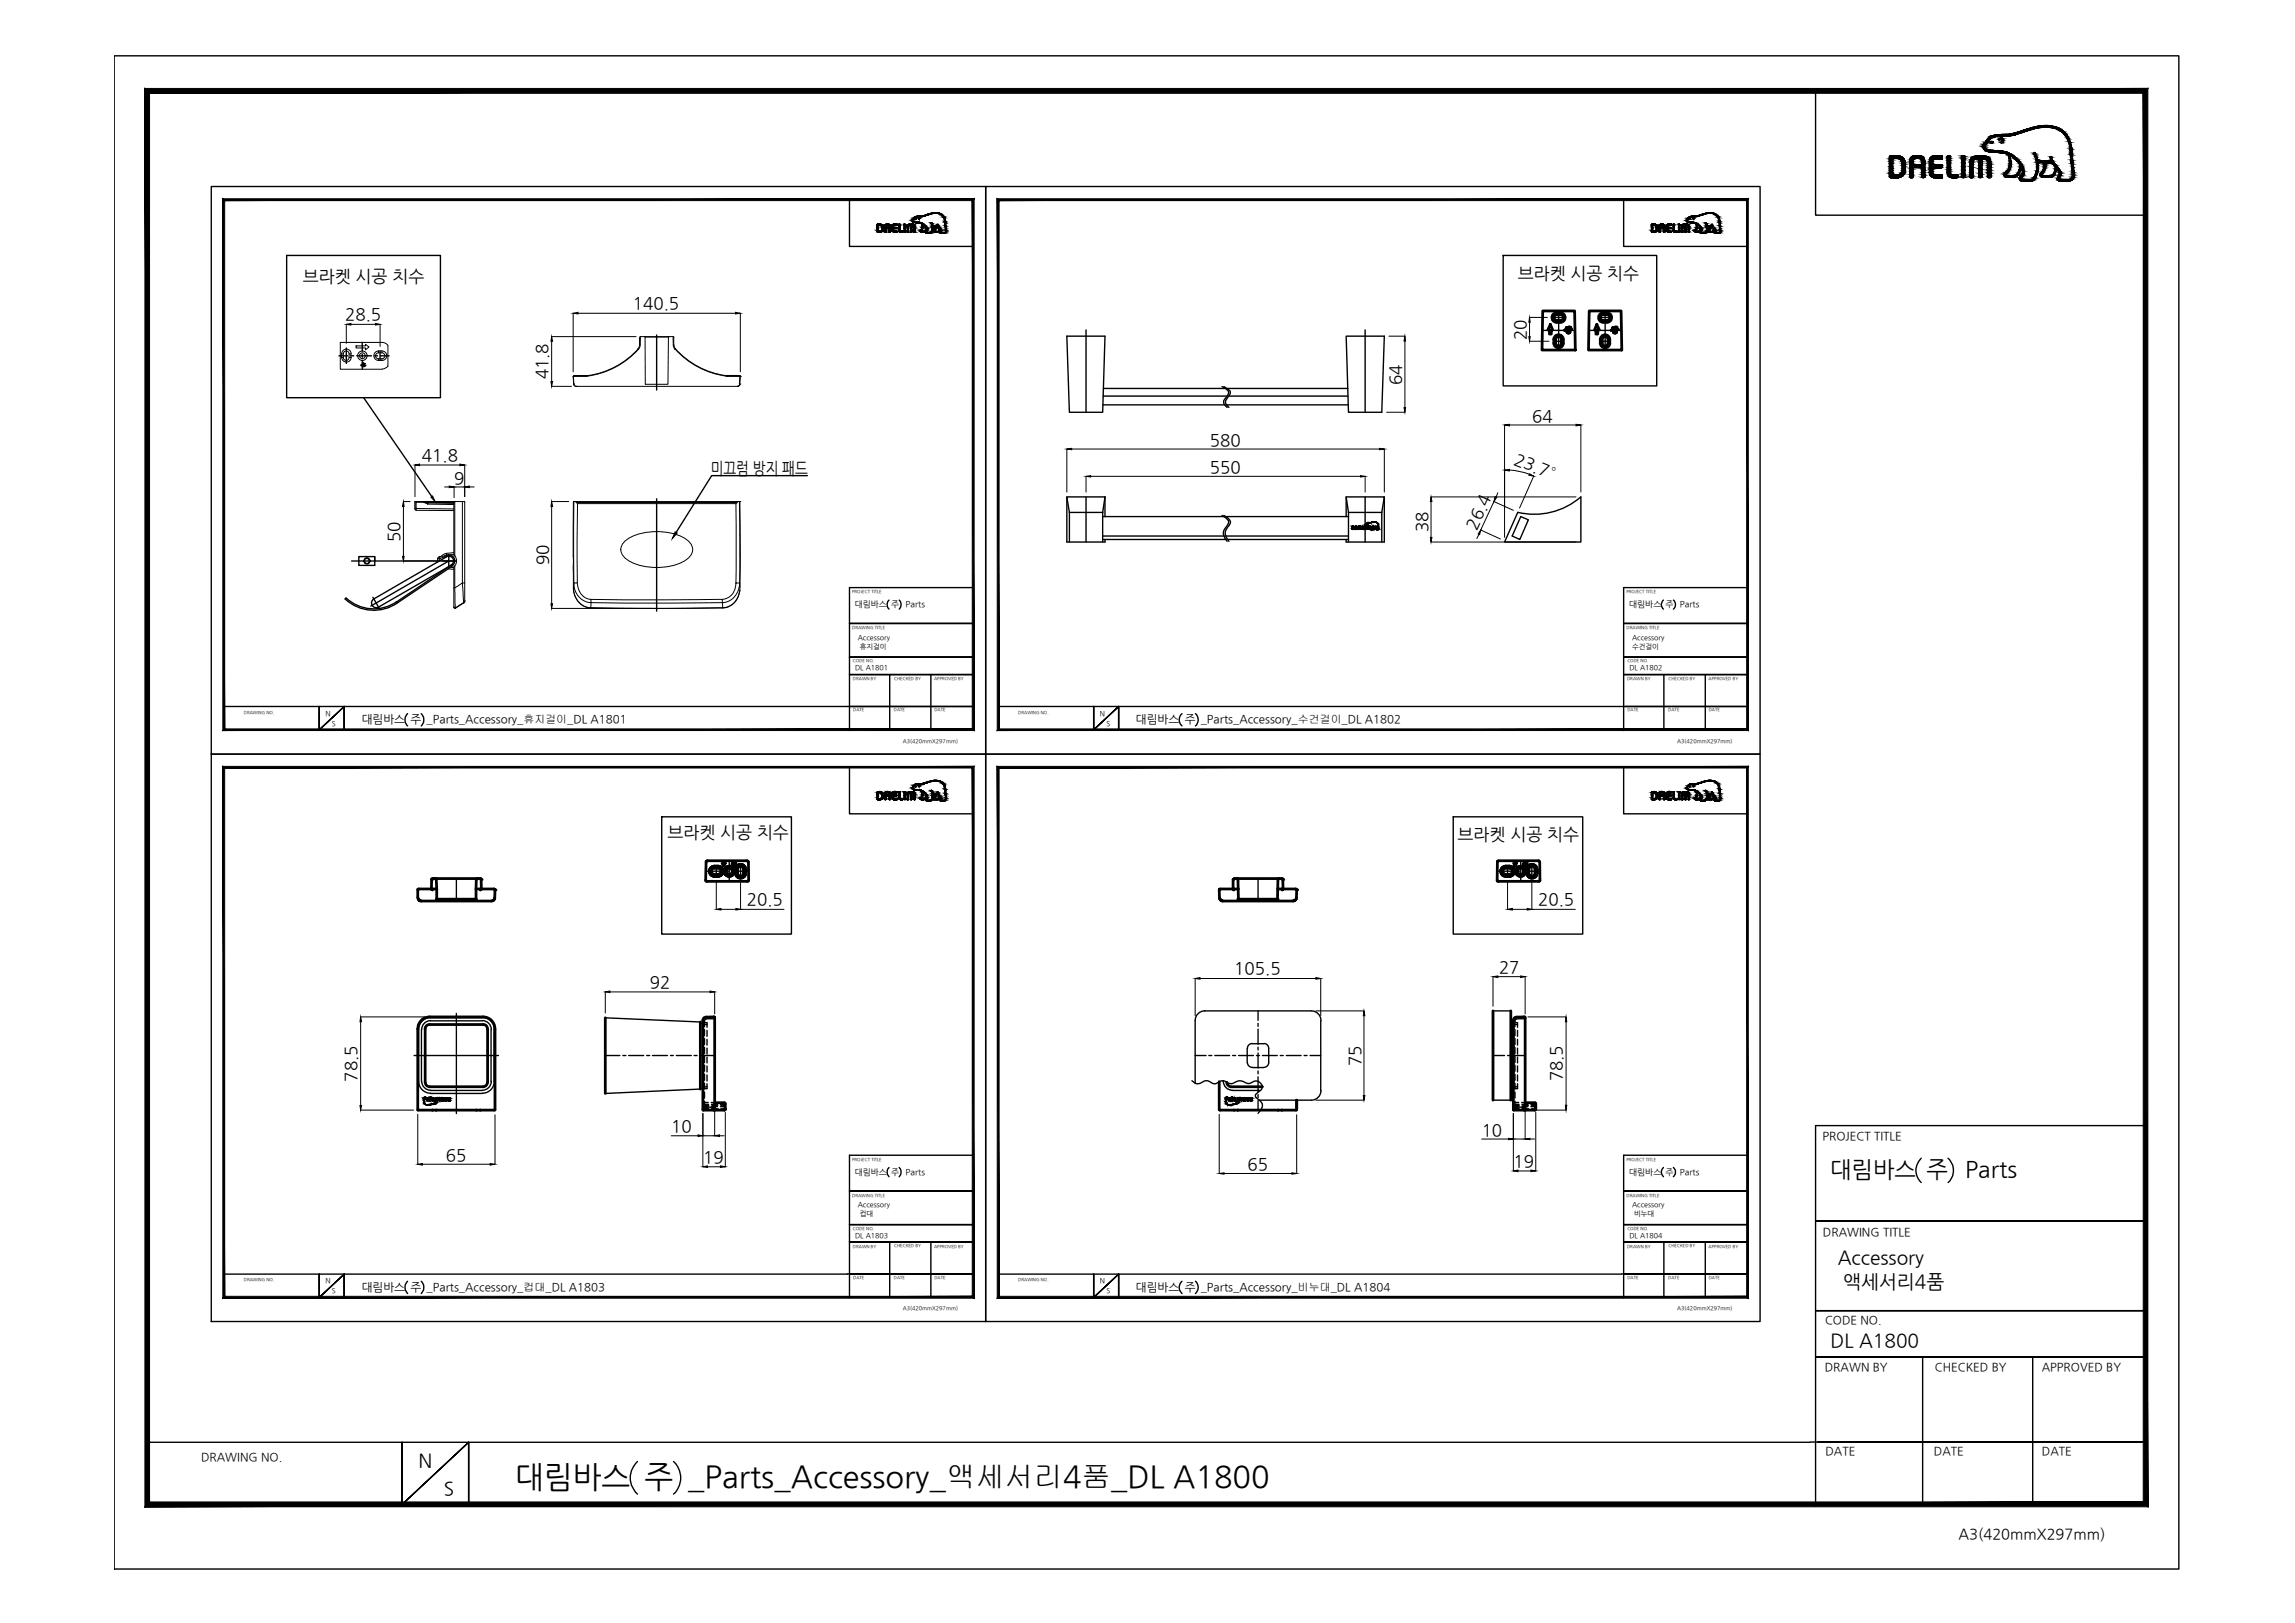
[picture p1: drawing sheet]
<svg xmlns="http://www.w3.org/2000/svg" width="420mm" height="297mm" viewBox="0 0 420 297" stroke-linecap="round" stroke-linejoin="round" font-family="sans-serif">
<defs><g id="words">
<text font-size="5.6" x="94.3" y="272.2">대림바스 주 _Parts_Accessory_액세서리4품_DL A1800</text>
<g font-size="4.2">
<text x="335.1" y="215.4">대림바스 주</text>
<text x="359.8" y="215.4">Parts</text>
</g>
<g font-size="3.5">
<text x="336.5" y="231.4">Accessory</text>
<text x="337.4" y="235.7">액세서리4품</text>
<text x="335.1" y="246.4">DL A1800</text>
<text x="76.6" y="268.5">N</text>
<text x="81.3" y="273.6">S</text>
</g>
<g font-size="3.1">
<text x="55.4" y="51.5">브라켓 시공 치수</text>
<text x="277.9" y="51.2">브라켓 시공 치수</text>
<text x="63.2" y="58.6">28.5</text>
<text x="115.9" y="56.6">140.5</text>
<text x="279.4" y="62.2" transform="rotate(-90 279.4 62.2)">20</text>
<text x="100.3" y="69.4" transform="rotate(-90 100.3 69.4)">41.8</text>
<text x="256.6" y="70.5" transform="rotate(-90 256.6 70.5)">64</text>
<text x="280.5" y="77.2">64</text>
<text x="221.5" y="81.5">580</text>
<text x="77.2" y="84.4">41.8</text>
<text x="83.2" y="88.5">9</text>
<text x="130.1" y="86.8">미끄럼 방지 패드</text>
<text x="221.5" y="86.6">550</text>
<text x="277" y="84.9" transform="rotate(22 277 84.9)">23.7°</text>
<text x="73.2" y="99.2" transform="rotate(-90 73.2 99.2)">50</text>
<text x="261.4" y="97.4" transform="rotate(-90 261.4 97.4)">38</text>
<text x="270.2" y="97.1" transform="rotate(-65 270.2 97.1)">26.4</text>
<text x="100.4" y="103.5" transform="rotate(-90 100.4 103.5)">90</text>
<text x="122.2" y="153.3">브라켓 시공 치수</text>
<text x="266.9" y="153.7">브라켓 시공 치수</text>
<text x="136.7" y="165.7">20.5</text>
<text x="281.6" y="165.7">20.5</text>
<text x="226" y="178.3">105.5</text>
<text x="274.4" y="178.2">27</text>
<text x="119" y="180.9">92</text>
<text x="65.3" y="198" transform="rotate(-90 65.3 198)">78.5</text>
<text x="249.1" y="195.1" transform="rotate(-90 249.1 195.1)">75</text>
<text x="286" y="197.9" transform="rotate(-90 286 197.9)">78.5</text>
<text x="122.9" y="207.2">10</text>
<text x="271.3" y="207.9">10</text>
<text x="81.6" y="212.5">65</text>
<text x="128.7" y="212.9">19</text>
<text x="228.4" y="214.1">65</text>
<text x="277.1" y="213.7">19</text>
</g>
<text font-size="2.7" x="358.5" y="281.6">A3(420mmX297mm)</text>
<g font-size="2.1">
<text x="66.2" y="132.4">대림바스 주 _Parts_Accessory_휴지걸이_DL A1801</text>
<text x="208" y="132.4">대림바스 주 _Parts_Accessory_수건걸이_DL A1802</text>
<text x="333.7" y="208.6">PROJECT TITLE</text>
<text x="333.7" y="226.2">DRAWING TITLE</text>
<text x="66.2" y="236.2">대림바스 주 _Parts_Accessory_컵대_DL A1803</text>
<text x="208" y="236.2">대림바스 주 _Parts_Accessory_비누대_DL A1804</text>
<text x="334.1" y="242.4">CODE NO.</text>
<text x="334.1" y="251">DRAWN BY</text>
<text x="354.2" y="251">CHECKED BY</text>
<text x="373.8" y="251">APPROVED BY</text>
<text x="36.8" y="267.4">DRAWING NO.</text>
<text x="334.2" y="266.4">DATE</text>
<text x="354.1" y="266.4">DATE</text>
<text x="373.8" y="266.4">DATE</text>
</g>
<g font-size="1.6">
<text x="156.5" y="111.1">대림바스 주</text>
<text x="165.8" y="111.1">Parts</text>
<text x="298.3" y="111.1">대림바스 주</text>
<text x="307.6" y="111.1">Parts</text>
<text x="156.5" y="215">대림바스 주</text>
<text x="165.8" y="215">Parts</text>
<text x="298.3" y="215">대림바스 주</text>
<text x="307.6" y="215">Parts</text>
</g>
<g font-size="1.3">
<text x="157" y="117.1">Accessory</text>
<text x="157.4" y="118.7">휴지걸이</text>
<text x="298.8" y="117.1">Accessory</text>
<text x="298.8" y="118.7">수건걸이</text>
<text x="156.5" y="122.7">DL A1801</text>
<text x="298.3" y="122.7">DL A1802</text>
<text x="59.6" y="131">N</text>
<text x="201.4" y="131">N</text>
<text x="60.8" y="132.8">S</text>
<text x="202.6" y="132.8">S</text>
<text x="157" y="221">Accessory</text>
<text x="298.8" y="221">Accessory</text>
<text x="156.5" y="226.6">DL A1803</text>
<text x="157.4" y="222.6">컵대</text>
<text x="298.3" y="226.6">DL A1804</text>
<text x="299.2" y="222.6">비누대</text>
<text x="59.6" y="234.9">N</text>
<text x="60.8" y="236.7">S</text>
<text x="201.4" y="234.9">N</text>
<text x="202.6" y="236.7">S</text>
</g>
<g font-size="1">
<text x="165.3" y="135.9">A3(420mmX297mm)</text>
<text x="307.1" y="135.9">A3(420mmX297mm)</text>
<text x="165.3" y="239.8">A3(420mmX297mm)</text>
<text x="307.1" y="239.8">A3(420mmX297mm)</text>
</g>
<g font-size=".8">
<text x="156" y="108.6">PROJECT TITLE</text>
<text x="297.8" y="108.6">PROJECT TITLE</text>
<text x="156" y="115.1">DRAWING TITLE</text>
<text x="297.8" y="115.1">DRAWING TITLE</text>
<text x="156.2" y="124.4">DRAWN BY</text>
<text x="156.2" y="121.2">CODE NO.</text>
<text x="163.7" y="124.4">CHECKED BY</text>
<text x="171" y="124.4">APPROVED BY</text>
<text x="297.9" y="124.4">DRAWN BY</text>
<text x="297.9" y="121.2">CODE NO.</text>
<text x="305.5" y="124.4">CHECKED BY</text>
<text x="312.8" y="124.4">APPROVED BY</text>
<text x="44.6" y="130.6">DRAWING NO.</text>
<text x="156.2" y="130.2">DATE</text>
<text x="163.6" y="130.2">DATE</text>
<text x="171.1" y="130.2">DATE</text>
<text x="186.4" y="130.6">DRAWING NO.</text>
<text x="297.9" y="130.2">DATE</text>
<text x="305.4" y="130.2">DATE</text>
<text x="312.8" y="130.2">DATE</text>
<text x="156" y="212.4">PROJECT TITLE</text>
<text x="297.8" y="212.4">PROJECT TITLE</text>
<text x="156" y="219">DRAWING TITLE</text>
<text x="297.8" y="219">DRAWING TITLE</text>
<text x="156.2" y="225.1">CODE NO.</text>
<text x="297.9" y="225.1">CODE NO.</text>
<text x="156.2" y="228.3">DRAWN BY</text>
<text x="163.7" y="228.3">CHECKED BY</text>
<text x="171" y="228.3">APPROVED BY</text>
<text x="297.9" y="228.3">DRAWN BY</text>
<text x="305.5" y="228.3">CHECKED BY</text>
<text x="312.8" y="228.3">APPROVED BY</text>
<text x="44.6" y="234.5">DRAWING NO.</text>
<text x="156.2" y="234.1">DATE</text>
<text x="163.6" y="234.1">DATE</text>
<text x="171.1" y="234.1">DATE</text>
<text x="186.4" y="234.5">DRAWING NO.</text>
<text x="297.9" y="234.1">DATE</text>
<text x="305.4" y="234.1">DATE</text>
<text x="312.8" y="234.1">DATE</text>
</g>
</g></defs>
<!-- layer: 0 -->
<g fill="#000" stroke="#000" stroke-width=".18">
<path d="M63.4 59.4l.8-.2v.3zM68.7 59.2l.9 .2-.9 .1zM104.9 57.3l.9-.1v.3zM134.6 57.2l.9 .1-.9 .2zM280 58.1l.1 .9h-.2zM101 61.6l.2 .9h-.3zM100.9 69.8h.3l-.2 .9zM257.2 61.5l.1 .9h-.3zM257 74.6h.3l-.1 .9zM275.4 77.8l.9-.1v.2zM279.9 61.6h.2l-.1 .9zM288.5 77.7l.9 .1-.9 .1z"/>
<path d="M73.9 91.8l.1 .9h-.3zM76 85.1l.8-.2v.3zM78.9 91l.3-.2 .5 1zM82.2 89l.9 .1-.9 .2zM84.2 84.9l.9 .2-.9 .1zM85.1 89.1l.8-.1v.3zM101 91.8l.2 .9h-.3zM123.6 97.3l.4 .3-.9 1zM195.3 82.2l.9-.1v.2zM198.8 87.2l.9-.1v.2zM249.1 87.1l.8 .1-.8 .1zM252.5 82.1l.9 .1-.9 .1z"/>
<path d="M261.9 98.4h.3l-.2 .8zM262 90.9l.2 .9h-.3zM271.1 97l-.2 .8-.3-.1zM273.7 90.9l.3 .1-.5 .8zM275.4 86l.9-.1v.3zM280 86.7l.8 .4-.9-.1zM73.7 101.8h.3l-.1 .9zM100.9 110.5h.3l-.2 .9zM131.1 166.4l.9-.1v.3zM134.7 166.3l.9 .1-.9 .2zM218.8 179.1l.9-.2v.3zM240.9 178.9l.9 .2-.9 .1z"/>
<path d="M273.3 178.7l.9-.1v.3zM276 166.4l.9-.1v.3zM278.4 178.6l.8 .1-.8 .2zM279.6 166.3l.8 .1-.8 .2zM66 186.1l.2 .9h-.3zM110.8 181.5l.9-.1v.3zM130 181.4l.8 .1-.8 .2zM249.7 185l.2 .9h-.3zM286.7 186.1l.1 .9h-.2zM65.9 202.3h.3l-.2 .9zM76.5 213.1l.8-.1v.2zM89.7 213l.9 .1-.9 .1z"/>
<path d="M127.8 207.7l.9 .2-.9 .1zM128.7 213.5l.8-.1v.3zM130.8 207.9l.9-.2v.3zM131.9 213.4l.9 .1-.9 .2zM223.2 214.8l.9-.2v.3zM236.5 214.6l.9 .2-.9 .1zM249.6 200.5h.3l-.2 .9zM276.2 208.3l.9 .2-.9 .1zM277.1 214.3l.8-.2v.3zM279.2 208.5l.9-.2v.3zM280.3 214.1l.9 .2-.9 .1zM286.6 202.3h.2l-.1 .9z"/>
<path d="M40.8 133.7l137.2-.3h-136.9zM40.8 133.7l137.2-.3 .3 .3zM178 36.7v96.7l.3 .3zM178 36.7l.3-.3v97.3zM41.1 36.7h136.9l.3-.3zM40.8 36.4h137.5l-137.2 .3zM40.8 36.4l.3 97v-96.7zM40.8 36.4l.3 97-.3 .3z"/>
<path d="M182.6 133.7l137.2-.3h-136.9zM182.6 133.7l137.2-.3 .3 .3zM319.8 36.7v96.7l.3 .3zM320.1 36.4v97.3l-.3-97zM182.9 36.7h136.9l.3-.3zM182.6 36.4h137.5l-137.2 .3zM182.6 36.4l.3 97v-96.7zM182.6 36.4l.3 97-.3 .3z"/>
<path d="M41.1 237.3l-.3 .3 137.2-.3zM40.8 237.6l137.2-.3 .3 .3zM178 140.6v96.7l.3 .3zM178 140.6l.3-.3v97.3zM41.1 140.6h136.9l.3-.3zM40.8 140.3h137.5l-137.2 .3zM40.8 140.3l.3 97v-96.7zM40.8 140.3l.3 97-.3 .3z"/>
<path d="M182.9 237.3l-.3 .3 137.2-.3zM182.6 237.6l137.2-.3 .3 .3zM319.8 140.6v96.7l.3 .3zM319.8 140.6l.3-.3v97.3zM182.9 140.6h136.9l.3-.3zM182.6 140.3h137.5l-137.2 .3zM182.6 140.3l.3 97v-96.7zM182.6 140.3l.3 97-.3 .3z"/>
<path d="M27.4 274.9l-.9 .9 365.9-.9zM26.5 275.8l365.9-.9 .8 .9zM392.4 17.1v257.8l.8 .9zM393.2 16.2v259.6l-.8-258.7zM27.4 17.1h365l.8-.9zM26.5 16.2h366.7l-365.8 .9zM26.5 16.2l.9 258.7v-257.8zM26.5 16.2l.9 258.7-.9 .9z"/>
</g>
<g fill="none" stroke="#000" stroke-width=".25">
<path d="M20.9 10.2h378v277h-378zM332.4 16.6v22.8h60.4M38.7 34.1h141.8v103.9h-141.8zM155.5 36.5v8.6h22.7M180.5 34.1h141.7v103.9h-141.7zM297.3 36.5v8.6h22.6M368.5 32.5h.1M52.5 46.8h28.1v26h-28.1zM169.1 42.5h.1M275.2 46.8h28.1v23.8h-28.1zM310.8 42.5h.1M62 65.1h1.7"/>
<path d="M63.4 63.7v2.8M64.2 65.1h.6M65.3 65.1h2.7M66.3 62.7v1.6M66.3 64.8v.6M66.3 65.9v1.7M66.6 72.8l12.5 18.1M68.6 65.1h.5M69.6 64.2v1.8M69.6 65.1h1.6M195.3 61.5h7l-.4 14h-6.1zM201.9 74.1h22.3"/>
<path d="M202 72.5h22.6M202 71.1h22.4M224.5 74.1h22.3M224.7 71.1h22M224.9 72.5h21.9M246.5 61.5h6.9l-.4 14h-6.1zM147.8 87.1h-17.5l-6.5 10.4M195.3 90.9v8.3h7v-.5M195.8 93.8v5.4M201.9 93.8v5.4M201.9 94.5h22.1M201.9 98.1h22.2"/>
<path d="M201.9 98.7h22.5M202.3 90.9h-7l.5 2.9h6.1M202.3 90.9l-.4 2.9M202.3 90.9v3.6M224.4 94.5h22.5M224.4 98.1h22.5M224.7 98.7h22.2M246.5 94.5v-3.6h6.9v8.3h-6.9v-.5M246.5 90.9l.4 2.9M246.9 93.8v5.4M246.9 93.8h6.1M250.8 96.9h.1"/>
<path d="M253 93.8v5.4M253.4 90.9l-.4 2.9M278.4 94.5l1.4 .6-1.6 3.6-1.4-.6zM289.4 90.9a13.1 13.1 0 0 1-11.5 2.9l-2.5 5.4h14v-8.3M63.2 109.6a7.6 7.6 0 0 0 9.6 .7M63.3 109.5l-.1 .1M63.4 109.4a7.4 7.4 0 0 0 9.3 .7M65.7 101.9h2.9v1.6h-2.9zM66.9 102.2h.5l.3 .5-.3 .4h-.5l-.3-.4zM68.4 109.6a.87 .87 0 0 0-.3 1.2 .87 .87 0 0 0 1.2 .3M81.2 102.2a1.08 1.08 0 0 1 1.7-.4 1.08 1.08 0 0 1-.1 1.7M81.7 101.9l-13.3 7.7"/>
<path d="M81.7 101.9a.87 .87 0 0 1 1.2 .3 .87 .87 0 0 1-.3 1.2M82.6 103.4l-13.3 7.7M82.7 103.4l-10.3 6.9M82.8 103.6l-10 6.7M155.5 114.1h22.7h-22.7M162.8 109.8a1.16 1.16 0 0 0 0 1.7M164.6 109.8a1.16 1.16 0 0 1 0 1.7M178.2 107.5h-22.7v26.2M297.3 114.1h22.6h-22.6M304.5 109.8a1.08 1.08 0 0 0 0 1.7M306.4 109.8a1.08 1.08 0 0 1 0 1.7M319.9 107.5h-22.6v26.2"/>
<path d="M38.7 138h141.8v103.9h-141.8zM41 129.3h137.2h-22.5M58.4 129.3v4.3l4.6-4.3-4.6 4.3zM63 133.6v-4.3v4.3M74.6 130.6a1.57 1.57 0 0 0 0 2.3M77.1 130.6a1.57 1.57 0 0 1 0 2.3M155.5 123.5h22.7h-22.7M155.5 120.3h22.7h-22.7M158.7 133.6h19.5M162.9 123.5v10.1M170.4 123.5v10.1M180.5 138h141.7v103.9h-141.7z"/>
<path d="M182.7 129.3h114.2M200.2 129.3v4.3l4.6-4.3-4.6 4.3zM204.8 133.6v-4.3v4.3M216.4 130.6a1.48 1.48 0 0 0 0 2.3M218.8 130.6a1.48 1.48 0 0 1 0 2.3M296.9 129.3h23h-22.4M297.3 123.5h22.6h-22.6M297.3 120.3h22.6h-22.6M300.5 133.6h19.4M304.6 123.5v10.1M312.2 123.5v10.1M129.2 159.4h3.1"/>
<path d="M131.1 158.5v1.9M132.9 159.4h.5M133.5 157.5v3.8M133.9 159.4h3.1M135.6 158.2v2.5M155.5 140.4v8.5h22.7M169.1 146.4h.1M274.1 159.4h3.1M276 158.5v1.9M277.7 159.4h.6M278.4 157.5v3.8M278.8 159.4h3.1"/>
<path d="M280.4 158.2v2.5M297.3 140.4v8.5h22.6M310.8 146.4h.1M83.6 160.8v4.1M230.3 160.8v4.1M77.2 188.4v9.5M77.2 197.9a1.63 1.63 0 0 0 1.6 1.6l9.5 .1M78.8 186.3h9.5M78.8 186.8h9.5M78.8 186.2a2.18 2.18 0 0 0-2.1 2.2v9.5a2.18 2.18 0 0 0 2.1 2.2h9.5M78.8 186.8a1.63 1.63 0 0 0-1.6 1.6M88.3 186.2a2.18 2.18 0 0 1 2.2 2.2"/>
<path d="M88.3 186.8a1.63 1.63 0 0 1 1.6 1.6M89.9 188.4v9.5M89.9 197.9a1.63 1.63 0 0 1-1.6 1.6M90.5 188.4v9.5M90.5 197.9a2.18 2.18 0 0 1-2.2 2.2M110.8 193.2h2.7M110.8 186.3l17.4 .7M114 193.2h.6M115.1 193.2h2.7M118.4 193.2h.5M119.5 193.2h2.7M122.8 193.2h.5"/>
<path d="M123.8 193.2h2.8M127.1 193.2h.5M128.2 193.2h2.6M128.2 187.2h.5M128.2 199.2h.5M128.2 199.3l-17.4 .8M218.8 193.2h2M221.3 193.2h.6M222.4 193.2h2.7M223.9 197.8v.1M224 197.9a1.63 1.63 0 0 0 1.6 1.6l5.1 .1M225.7 193.2h.5"/>
<path d="M226.8 193.2h2.7M228.3 191.9v2.6M228.4 194.5a.87 .87 0 0 0 .8 .8M229.2 191h2.2M229.2 195.4h2.2M229.2 191a.87 .87 0 0 0-.8 .8M230 193.2h.6M230.3 185v1.7M230.3 187.3v.5M230.3 188.4v2.7M230.3 191.7v.5M230.3 192.7v2.8"/>
<path d="M230.3 196v.5M230.3 197.1v2.7M231.1 193.2h2.7M231.4 191a.87 .87 0 0 1 .9 .9v2.6a.87 .87 0 0 1-.9 .8M234.4 193.2h.5M235.5 193.2h2.7M238.7 193.2h.6M239.8 193.2h2M241.8 186.8v12.8M241.8 186.8a1.76 1.76 0 0 0-1.7-1.8h-19.5a1.76 1.76 0 0 0-1.8 1.8v11.4M241.8 199.6a1.76 1.76 0 0 1-1.7 1.8h-9.6M273.3 193.2h2.1"/>
<path d="M273.3 185h3.3M276 193.2h.5M276.6 187.2h.5M276.6 199.2h.5M277.1 193.2h2.1M79.2 200.9h.1M155.5 218h22.7h-22.7M162.8 213.7a1.21 1.21 0 0 0 0 1.7M164.6 213.7a1.21 1.21 0 0 1 0 1.7M178.2 211.4h-22.7v26.1M226 200.9h.1M230.3 200.3v.6"/>
<path d="M230.3 201.4v1.8M273.3 201.4h3.3M297.3 218h22.6h-22.6M304.5 213.7a1.12 1.12 0 0 0 0 1.7M306.4 213.7a1.12 1.12 0 0 1 0 1.7M319.9 211.4h-22.6v26.1M351.7 212a3 3 0 0 0 0 4.4M356.6 212a3 3 0 0 1 0 4.4M392.8 206h-60.4v69.7M41 233.2h114.1M58.4 233.2v4.3l4.6-4.3-4.6 4.3zM63 237.5v-4.3v4.3"/>
<path d="M74.6 234.5a1.57 1.57 0 0 0 0 2.2M77.1 234.5a1.57 1.57 0 0 1 0 2.2M155.1 233.1h23.1h-22.5M155.5 227.3h22.7h-22.7M155.5 224.1h22.7h-22.7M158.7 237.4h19.5M162.9 227.3v10.1M170.4 227.3v10.1M182.7 233.2h114.2M200.2 233.2v4.3l4.6-4.3-4.6 4.3zM204.8 237.5v-4.3v4.3M216.4 234.5a1.48 1.48 0 0 0 0 2.2"/>
<path d="M218.8 234.5a1.48 1.48 0 0 1 0 2.2M296.9 233.1h23h-22.4M297.3 227.3h22.6h-22.6M297.3 224.1h22.6h-22.6M300.5 237.4h19.4M304.6 227.3v10.1M312.2 227.3v10.1M332.4 223.4h60.4h-60.4M332.4 239.9h60.4h-60.4M332.4 248.3h60.4h-60.4M352 248.3v27M372.1 248.3v27"/>
<path d="M27 264h304.4M73.6 264v11.4l12.2-11.4-12.2 11.4zM85.8 275.4v-11.4v11.4M116.7 267.5a4 4 0 0 0 0 5.9M123.3 267.5a4 4 0 0 1 0 5.9M331.4 263.9h61.4h-59.9M341 275.3h51.8"/>
<circle cx="67.2" cy="102.7" r=".53"/>
</g>
<g fill="none" stroke="#000" stroke-width=".18">
<path d="M63.4 59.4v3.4M64.2 59.4h4.5M69.6 59.4v4M104.9 57.3v10.7M105.8 57.3h28.8M135.5 57.3v10.7M280 58.1h3.3M280 59v2.6M62.6 65.4a.87 .87 0 0 0 .8 .9 .87 .87 0 0 0 .9-.9M62.6 64.8a.87 .87 0 0 1 .8-.9 .87 .87 0 0 1 .9 .9M62.9 64.8v.6M63.9 64.8v.6h.3v-.6h-.3a.53 .53 0 0 0-.5-.6 .53 .53 0 0 0-.5 .6h-.4v.6h.4a.53 .53 0 0 0 .5 .6 .53 .53 0 0 0 .5-.6"/>
<path d="M65.2 63.3h1.7v-.3l.6 .5-.6 .5v-.3h-1.7zM66.2 66.7h.1l-.1 .2zM66.3 66.9l.7-.1-.1 .2h-.3v.2zM66.5 66.3l.4 .2-.3 .3h-.1l.2-.2zM69.3 64.2v.4a.55 .55 0 0 0-.6 .5 .55 .55 0 0 0 .6 .6h.6a.55 .55 0 0 0 .6-.6 .55 .55 0 0 0-.6-.5v-.4M69.3 66h.6M69.3 64.2h.6M69.3 65.6v.4M69.3 64.6h.6M69.3 64.2a.87 .87 0 0 0-.9 .9 .87 .87 0 0 0 .9 .9M69.9 65.6v.4M69.9 64.2a.87 .87 0 0 1 .9 .9 .87 .87 0 0 1-.9 .9"/>
<path d="M71 63.2a1.33 1.33 0 0 0-1.1-.5h-7.6v4.9h7.7M71 67l-.4 .4-.6 .1M71 63.2v3.8M101 70.7h3.6M101 61.6h15.4M101 62.5v7.3M104.9 68.9h.1M104.9 68.9l.1 1.4M105 70.3h.1M105 70.3l.2 .4h.3M105.1 70.3v.2l.4 .2M105.1 68.7h2.7"/>
<path d="M105.1 68.7l-.1 .2M105.2 68.7l-.2 .2M105.5 70.7h.1M105.5 70.7h29.5M107.4 68.9h-2.4l.1 1.4M116.8 63.8a15.7 15.7 0 0 1-9.2 5l-.1 .1M116.9 63.9a15.3 15.3 0 0 1-9.4 4.9M117.1 63.1l-.2 .8M117.2 63.1l-.3 .8M117.2 61.7v1.4h-.1v-1.3M117.3 61.6h5.8M117.4 61.6l-.3 .2"/>
<path d="M118 61.6l.1 .1M118.1 61.7h4.3l-.1 8.6h-4.2zM122.5 61.6l-.1 .1M123.2 61.6l.2 .2M123.2 61.7l.1 1.4v-1.3M123.3 63.1a.64 .64 0 0 0 .3 .8M123.4 63.1a1.93 1.93 0 0 0 1 1.5 15.3 15.3 0 0 0 8.4 4.1M123.6 63.9a15.3 15.3 0 0 0 9.4 4.9M132.7 68.7h2.7l.1 .2M132.7 68.7l.3 .2h2.5v1.4M134.9 70.7h.1M135.3 68.7h.1"/>
<path d="M135.3 68.7l.2 .2M135.4 70.3l-.1 .2-.3 .2M135.5 70.3h.1M135.5 68.9h.1M135.5 70.3l-.2 .4h-.2M135.5 68.9v1.4M253.9 75.5h3.3M254.3 61.5h2.9M257.2 62.4v12.2M275.4 77.8v20.6M276.3 77.8h12.2M280 62.5h3.6"/>
<path d="M289.4 77.8v12.3M73.9 91.8h1.2M73.9 92.7v9.1M76 91.8v1.3h.2M76 91.8v1.4l.2 .2h6.9M76 91.8h7.3M76 85.1v5.8M76 91.8l.2 .1M76.2 93v.4M76.2 93.1h6.9M76.8 85.1h7.4M77.5 91.9h.7"/>
<path d="M77.5 91.9h-1.3v1.2M77.5 91.9h5.6M77.5 91.9l.8 .3v-.2M77.5 91.8v.1l.8 .1M78.2 91.9h.1M78.2 91.9l4.9 .1M78.2 91.9l.1 .1M78.3 92l4.8 .1M78.3 92.3h4.8M78.3 91.8l-.1 .1M78.3 92v.2M81.4 89.1h.8"/>
<path d="M83.1 92v9.6M83.3 91.8h.1M83.3 91.8l-.2 .1M84.7 91.8h.4v18.1M84.7 91.8v14.9M84.7 91.8h-1.4v10M85.1 89.1h-2v2M85.1 85.1v5.8M85.9 89.1h.9M101 91.8h3.1M101 92.7v17.8M105 91.8h.1"/>
<path d="M105.1 91.8v14.9h.6v-14.5M105.1 91.8h.4v.2l.2 .2M105.1 91.8l-.2 10M105.5 92h29.4M105.5 91.8h29.4M105.7 92.2h29M114.5 98.9a10.7 10.7 0 0 1 9.1-1.2 4.8 4.8 0 0 1 3.1 2.3 2.23 2.23 0 0 1-1.4 2.7 11.4 11.4 0 0 1-10.1 0 2.41 2.41 0 0 1-1.4-2.7zM135.4 91.8l.1 16.2M135.4 91.8h-.5v.2l-.2 .2v14.5M135.4 91.8l.1 10.6v5.2M135.5 91.8h.1M195.3 82.2v7.9"/>
<path d="M196.2 82.2h56.3M198.8 87.2v2.9M199.7 87.2h49.4M249.9 87.2v2.9M253.4 82.2v7.9M262 99.2h26.5M262 90.9h26.5M262 91.8v6.6M270.7 97.8l-.3 .8M274.2 90.2l-.3 .8M276.3 86l1.9 .3 1.8 .5M277.1 93.4l-3.6-1.6-2.4 5.2 3.6 1.7"/>
<path d="M280.8 87.1l-2.6 5.9M73.9 102.7h6.2M80.4 102.2h-.3v.7M80.4 101.9v.3M80.5 102.2h-.1v.5M80.5 101.9l-.2 .1-.2 .2M80.8 101.7a.33 .33 0 0 0-.3 .5l.5-.3M80.9 101.8l.2 .2M81.7 101.3v.3M81.8 101.3l-.5 .1-.5 .4M82 104.1l1.1 .1M82.4 103.8l.7 .1"/>
<path d="M83.1 101.5l-1.6 .1-.5 .4M83.1 103.7v7.5M83.1 101.1l-1.4 .2M83.1 101.6a1.42 1.42 0 0 1 0 2.1M83.1 111.2l.3 .1M83.3 107.6l1.4-.9 .2 3.6-1.6 .9zM83.3 103.6v4h-.2M84.9 110.3l-1.6 1.1 .1-.2-.3-.1M85.1 106.7h-.4M85.1 109.9l-.2 .4M85.1 110l-.2 .4M101 111.4h18.4"/>
<path d="M104.9 103.6l.1 4M105 101.7v1.9M105 107.7a3.5 3.5 0 0 0 3.1 3.6M105.1 106.7a3.4 3.4 0 0 0 3.1 3.6l-.1 .9a2.93 2.93 0 0 1-2.7-1.9l-.4-1.2zM105.7 106.7a2.9 2.9 0 0 0 2.5 3v.6h24l.1 .9M108.2 109.7h24M132.3 111.2l-10.6 .2-13.6-.1M132.3 111.2v.1M134.7 106.7h.7a3.5 3.5 0 0 1-3.2 3.6v-.6a2.79 2.79 0 0 0 2.5-3zM135.5 108a3.4 3.4 0 0 1-3.2 3.3h-24.2M135.5 108a3.3 3.3 0 0 1-3.2 3.2M131.1 161.2v5.2"/>
<path d="M132 166.4h2.7M135.6 161.6v4.8h7.9M218.8 179.1v6.8M219.7 179.1h21.2M241.8 179.1v6.8M273.3 178.7v5.5M274.2 178.7h4.2M276 161.2v5.2M276.9 166.4h2.7M279.2 178.7v6.9M280.4 161.6v4.8h8M66 186.1h11.8"/>
<path d="M66 187v15.3M110.8 181.5v3.9M111.7 181.5h18.3M130.8 181.5v4.1M240.9 185h8.8M249.7 185.9v14.6M279.7 186.1h7M286.7 187v15.3M66 203.2h9.7M76.5 203.9v9.2M77.3 213.1h12.4M90.6 204v9.1"/>
<path d="M122.9 207.9h4.9M128.7 203.8v9.7M129.5 213.5h2.4M130.8 202.7v5.2h-2.1M131.7 207.9h.9M132.8 203.6v9.9M223.2 203.9v10.9M224.1 214.8h12.4M237.4 204v10.8M240.9 201.4h8.8M271.3 208.5h4.9M277.1 203.8v10.5"/>
<path d="M277.9 214.3h2.4M279.2 202.7v5.8h-2.1M280.1 208.5h.9M281.2 203.6v10.7M281.5 203.2h5.2"/>
<circle cx="66.2" cy="66.8" r=".17"/>
<circle cx="66.3" cy="65.1" r=".87"/>
<circle cx="66.3" cy="65.1" r=".53"/>
</g>
<!-- layer: 1 -->
<g fill="none" stroke="#000" stroke-width=".25">
<path d="M284.1 58.1h2.4M285.4 56.9v7.2M292.6 58.1h2.4M293.9 56.9v7.2M120.2 61.3v10.1M198.8 60.4v15.1M223.7 70.8l.7 .3a.77 .77 0 0 1 .5 .6 .77 .77 0 0 1-.3 .8 1.25 1.25 0 0 0-.5 1.3l.5 .8M224.1 70.8l.6 .3a.77 .77 0 0 1 .5 .6 .77 .77 0 0 1-.3 .8 1.21 1.21 0 0 0-.4 1.6l.5 .5M249.9 60.4v15.1M282.3 60.5h6M284.5 62.5h1.7M290.9 60.5h5.9"/>
<path d="M293 62.5h1.7M120.2 91.3v20.6M198.8 90.9v8.3M223.7 94.3a1.91 1.91 0 0 1 1.2 1.3l-.2 .6a1.86 1.86 0 0 0-.1 2.9M224.1 94.3a1.91 1.91 0 0 1 1.2 1.3l-.3 .6a1.86 1.86 0 0 0 0 2.9M249.9 90.9v8.3M64.4 102.7h19M68.3 109.3l1.2 2.1M82.2 101.5v2.4M82.2 102.7l-14.3 8.2M121.1 149.5h23.8v21.5h-23.8zM266.1 149.5h23.7v21.5h-23.7z"/>
<path d="M75.8 193.2h15.5M83.6 185.5v18.3M218.2 197.8l.6 .4a1.5 1.5 0 0 0 1.7-.4 1.38 1.38 0 0 1 1.4 .5 1.31 1.31 0 0 0 1.5-.4 1.31 1.31 0 0 1 1.5 .3 1.3 1.3 0 0 0 1.4-.2 1.62 1.62 0 0 1 1.9 .2 1.3 1.3 0 0 0 1.4-.3 1.15 1.15 0 0 1 1.4 1.3l-.1 .3a1.97 1.97 0 0 0-1.1 1l.3 .5a1.54 1.54 0 0 1 1 1.6l-.8 1.2"/>
</g>
<!-- layer: 7 -->
<g fill="none" stroke="#000" stroke-width=".51">
<path d="M282.4 56.9h5.9l.1 7.2h-6.1zM283.8 59.4l.5 1h-.3v.7h-.3v-.7h-.3zM284.4 57.5l.4-.3h.9a.87 .87 0 0 1 .8 .9 .87 .87 0 0 1-.8 .9h-.7a.86 .86 0 0 1-.8-.6 .86 .86 0 0 1 .2-.9zM284.6 57.7l.2-.1h.9a.53 .53 0 0 1 .5 .5 .53 .53 0 0 1-.5 .5h-.7a.53 .53 0 0 1-.5-.3 .53 .53 0 0 1 .1-.6zM286.8 60h.2l-.1 .2 .2 .3-.3-.3-.4 .3 .4-.4zM287.3 59.9l.1 .7v-.3h.3h-.3v-.4h-.2h.1M290.9 56.9h5.9l.1 7.2h-6.1zM292.3 59.4l.5 1h-.3v.7h-.3v-.7h-.3zM292.9 57.5l.5-.3h.8a.87 .87 0 0 1 .9 .9 .87 .87 0 0 1-.9 .9h-.7a.88 .88 0 0 1-.8-.6 .88 .88 0 0 1 .2-.9zM293.2 57.6h1a.53 .53 0 0 1 .5 .5 .53 .53 0 0 1-.5 .5h-.7a.56 .56 0 0 1-.5-.4 .56 .56 0 0 1 .2-.6zM295.3 60h.2l-.1 .2 .3 .3a.47 .47 0 0 0-.7 0l.3-.4zM295.7 59.9h.2v.4h.3h-.3v.3v-.7z"/>
<path d="M284.7 61.6a.88 .88 0 0 1 .9-.3 .88 .88 0 0 1 .6 .9v.6a.87 .87 0 0 1-.9 .8 .87 .87 0 0 1-.8-.8v-.8zM284.9 61.8l.2-.1a.53 .53 0 0 1 .8 .5v.6a.53 .53 0 0 1-.6 .5 .53 .53 0 0 1-.5-.5v-.8zM287.1 60.5h.1M287.1 60.5l-.3 .3M287.2 60.5v.1a.18 .18 0 0 1 .2 .2 .18 .18 0 0 1-.2 .1h-.2l-.1-.1M293.3 61.4a.87 .87 0 0 1 .9 0 .87 .87 0 0 1 .5 .8v.6a.87 .87 0 0 1-.9 .8 .87 .87 0 0 1-.8-.8v-.8zM293.4 61.8l.2-.1a.57 .57 0 0 1 .8 .5v.6a.55 .55 0 0 1-.5 .5 .55 .55 0 0 1-.6-.5v-.8zM295.6 60.5h.1M129.3 157.7l.1-.2h7.4l.2 .2 .1 3.4-.2 .2h-7.6l-.1-.2zM130.3 159.1l.4-.2h.7a.57 .57 0 0 1 .6 .6 .57 .57 0 0 1-.6 .5h-.7a.56 .56 0 0 1-.4-.9zM131.4 158.6a.91 .91 0 0 1 1 .9 .91 .91 0 0 1-1 .9 .93 .93 0 0 0 1-1 .93 .93 0 0 0-1-.9h-.6a.93 .93 0 0 0-.9 .9 .93 .93 0 0 0 .9 1M131.4 158.6h-.6a.91 .91 0 0 0-.9 .9 .91 .91 0 0 0 .9 .9"/>
<path d="M131.4 158.6a.91 .91 0 0 1 1 .9 .91 .91 0 0 1-1 .9h-.6M132.2 158l.3-.3 .3 .3h-.2v.5h-.2v-.5zM134.1 158.3a.27 .27 0 0 1 .3-.1 .27 .27 0 0 1 .2 .3l-.4 .1zM134.2 157.7h.1l.1 .5-.1-.2-.3 .1zM134.5 157.7l.2 .2-.1 .3h-.1zM134.7 159.1v.7v-.7M134.7 159.8a.91 .91 0 0 0 .9 .9 .91 .91 0 0 0 .9-.9 .91 .91 0 0 1-.9 .9 .91 .91 0 0 1-.9-.9zM134.7 159.1a.91 .91 0 0 1 .9-.9 .91 .91 0 0 1 .9 .9M135.2 158.8a.55 .55 0 0 1 .6-.2 .55 .55 0 0 1 .3 .5v.7a.55 .55 0 0 1-.5 .5 .55 .55 0 0 1-.6-.5v-.8zM136.5 159.1a.93 .93 0 0 0-.9-.9 .93 .93 0 0 0-1 .9v.7a.93 .93 0 0 0 1 .9 .93 .93 0 0 0 .9-.9M136.5 159.1v.7M274.1 157.7l.2-.2h7.4l.2 .2v3.5l-.1 .1h-7.6z"/>
<path d="M275.2 159.2l.4-.3h.7a.57 .57 0 0 1 .6 .6 .57 .57 0 0 1-.6 .5h-.9a.61 .61 0 0 1-.2-.8zM276.3 158.6a.91 .91 0 0 1 .9 .9 .91 .91 0 0 1-.9 .9 .93 .93 0 0 0 1-1 .93 .93 0 0 0-1-.9h-.6a.93 .93 0 0 0-1 .9 .93 .93 0 0 0 1 1M276.3 158.6h-.6a.91 .91 0 0 0-.9 .9 .91 .91 0 0 0 .9 .9M276.3 158.6a.91 .91 0 0 1 .9 .9 .91 .91 0 0 1-.9 .9h-.6M277.4 157.7l.3 .3h-.2v.5h-.3v-.5h-.1zM279 157.7h.2l.1 .5-.2-.2-.2 .1zM279.1 158.3l.3 .1-.2 .1zM279.4 157.7l.2 .2-.1 .3h-.1zM279.6 159.1v.7v-.7M279.6 159.8a.91 .91 0 0 0 .9 .9 .91 .91 0 0 0 .9-.9 .91 .91 0 0 1-.9 .9 .91 .91 0 0 1-.9-.9zM279.6 159.1a.91 .91 0 0 1 .9-.9 .91 .91 0 0 1 .9 .9M280.1 158.7a.6 .6 0 0 1 .9 .4v.7a.57 .57 0 0 1-.5 .5 .57 .57 0 0 1-.6-.5v-.8z"/>
<path d="M281.4 159.1a.93 .93 0 0 0-1-.9 .93 .93 0 0 0-.9 .9v.7a.93 .93 0 0 0 .9 .9 .93 .93 0 0 0 1-.9M281.4 159.1v.7M79 162.7l.1 .2 .1-.2h.8M79 162.7h-2.5v1.6l.2 .4 .3 .2h13.1l.3-.2 .2-.2v-1.8h-2.5M79 162.7v-1.8l.2-.1h8.7l.2 .2v1.7M79.7 160.8h.1M79.7 160.8l.2 .1 .1 1.8M79.9 164.6h7.3M80 162.7v1.9M87.2 162.7h.7l.1 .2 .1-.2M87.2 162.7v1.9M87.4 160.8l-.2 .1v1.8"/>
<path d="M225.7 162.7h-2.4v1.7l.1 .2 .4 .3h13l.5-.3v-1.9h-2.4l-.2 .2-.1-.2h-.7M225.7 162.7l.2 .2 .1-.2h.7M225.7 162.7v-1.7l.3-.2h8.6l.3 .2v1.7M226.4 160.8h.2M226.5 160.8l.1 .1 .1 3.7M226.6 164.6h7.4M233.9 162.7v1.9M234.1 160.8l-.1 .1-.1 1.8M234.2 160.8h.1M77.2 186.6l.7-.4 .7-.1h9.9a2.15 2.15 0 0 1 2.1 2.2v14.9l-14.1-.1v-14.8a2.21 2.21 0 0 1 .7-1.7zM78 187.8l.5-.3h10a.78 .78 0 0 1 .8 .8v9.8a.87 .87 0 0 1-.9 .8h-9.7a.87 .87 0 0 1-.9-.8v-10zM110.8 186.3v13.8"/>
<path d="M128.2 187v12.3M223.2 198l.1 5.2h14l.1-1.8M224.6 198.1a.88 .88 0 0 0 .8 .8h5.7M273.3 185v16.4M276.6 185v16.4M79.8 203.2h.1M87.2 203.2h.1M130.8 203v-16.8h-1.5a.59 .59 0 0 0-.6 .6v16.3h3.9M130.8 201.8l1.9 .1v1.1M130.8 203l-.1 .2M132.7 203.1h.1M132.7 203h.1"/>
<path d="M132.7 203.1h-.1M132.7 203v.1M226.6 203.2h.1M279.2 203v-16.8h-1.5a.59 .59 0 0 0-.6 .6v16.3h3.9M279.2 201.8l1.9 .1v1.1M279.2 203l-.2 .2M281 203.1h.1M281.1 203.1h-.1M281.1 203l-.1 .1M281.1 203h.1"/>
<circle cx="287.2" cy="60.7" r=".18"/>
<circle cx="295.7" cy="60.7" r=".18"/>
<circle cx="295.7" cy="60.8" r=".25"/>
<circle cx="133.5" cy="159.4" r=".93"/>
<circle cx="133.5" cy="159.5" r=".56"/>
<circle cx="134.4" cy="158.4" r=".14"/>
<circle cx="278.4" cy="159.5" r=".9"/>
<circle cx="278.4" cy="159.5" r=".56"/>
<circle cx="278.4" cy="159.4" r=".93"/>
<circle cx="279.3" cy="158.4" r=".24"/>
</g>
<g fill="#000">
<circle cx="287.4" cy="59.9" r=".25"/>
<circle cx="295.9" cy="59.9" r=".25"/>
<circle cx="286.4" cy="60.5" r=".25"/>
<circle cx="286.8" cy="60.1" r=".25"/>
<circle cx="287" cy="60.1" r=".25"/>
<circle cx="287" cy="60" r=".25"/>
<circle cx="287.2" cy="60.6" r=".25"/>
<circle cx="294.9" cy="60.5" r=".25"/>
<circle cx="295.3" cy="60.1" r=".25"/>
<circle cx="295.5" cy="60.1" r=".25"/>
<circle cx="295.7" cy="60.6" r=".25"/>
<circle cx="134.5" cy="158.4" r=".25"/>
<circle cx="79" cy="161" r=".25"/>
<circle cx="79.2" cy="160.8" r=".25"/>
<circle cx="87.9" cy="160.8" r=".25"/>
<circle cx="88.1" cy="161" r=".25"/>
<circle cx="90.6" cy="162.9" r=".25"/>
<circle cx="226" cy="160.8" r=".25"/>
<circle cx="234.6" cy="160.8" r=".25"/>
<circle cx="234.9" cy="161" r=".25"/>
<circle cx="237.4" cy="162.9" r=".25"/>
<circle cx="130.7" cy="203.2" r=".25"/>
<circle cx="132.7" cy="203" r=".25"/>
<circle cx="279" cy="203.2" r=".25"/>
<circle cx="281.1" cy="203" r=".25"/>
</g>
<!-- layer: 2 -->
<g fill="none" stroke="#000" stroke-width=".25">
<path d="M128.7 187.3l.1 .2M128.8 198.9l-.1 .1M128.8 197.1v1.8M128.8 187.5h.6M128.8 187.5v.9M128.8 189v1M128.8 190.6v1.1M128.8 192.2v1.1M128.8 193.9v1.1M128.8 195.5v1.1M129 187.1l.4 .1v.8M129 188.4v1.1"/>
<path d="M129 190.1v1M129 191.7v1.1M129 193.4v1.1M129 195v1.1M129 196.6v1.1M129 198.3v1M129 199.9v1.1M129.4 198.9h-.6M129.4 188.6v1.1M129.4 190.2v1.1M129.4 191.8v1.1M129.4 193.5v1"/>
<path d="M129.4 195.1v1.1M129.4 196.7v1.1M129.4 198.3v.9h-.4M130.8 186.5h-1.6l-.2 .3v1.1M277.1 187.3v.2M277.1 198.9v.1M277.1 197.1v1.8M277.1 187.5h.7M277.1 187.5v.9M277.1 189v1M277.1 190.6v1.1M277.1 192.2v1.1"/>
<path d="M277.1 193.9v1.1M277.1 195.5v1.1M277.4 187.1l.4 .1v.8M277.4 188.4v1.1M277.4 190.1v1M277.4 191.7v1.1M277.4 193.4v1.1M277.4 195v1.1M277.4 196.6v1.1M277.4 198.3v1M277.4 199.9v1.1M277.8 198.3v.9h-.4"/>
<path d="M277.8 198.9h-.7M277.8 188.6v1.1M277.8 190.2v1.1M277.8 191.8v1.1M277.8 193.5v1M277.8 195.1v1.1M277.8 196.7v1.1M279.2 186.5h-1.6l-.2 .3v1.1M129 202.1h.7M129 201.8h.7M129 203h.7M129 202.5h.7"/>
<path d="M129 202.3h.8M129 201.5v1.7M129.3 202.6h-.3l.1 .2h.6M129.3 202.6v.2M129.3 202.6l1.5 .1M130.2 201.8h.6M130.2 203h.6M130.2 202.1l1.1 .1M130.2 202.5h1.1M130.3 202.8l.5 .1M130.3 202.3h1.1M130.8 203v.2"/>
<path d="M130.8 203v.2l-.1-.1M130.8 203h.7M131.5 203h-.7M131.9 202.5l.9 .1M131.9 202.2h.9M132 203h.7M132 203h.6M132 202.3h.8M132.6 203h.2M132.6 202.3v.7M132.7 203l-.1 .2M132.7 203h.1"/>
<path d="M132.7 203v.1M132.8 203h.1M277.4 202.1h.7M277.4 201.8h.6M277.4 203h.6M277.4 202.5h.7M277.4 202.3h.8M277.4 201.5v1.7M277.7 202.6h-.3l.1 .2h.6M277.7 202.6v.2M277.7 202.6l1.5 .1M278.6 201.8h.6"/>
<path d="M278.6 203h.6M278.6 202.1l1.1 .1M278.6 202.5h1.1M278.7 202.8l.5 .1M278.7 202.3h1.1M279.2 203v.2M279.2 203v.1h-.2M279.2 203h.7M279.9 203h-.7M280.3 202.5l.9 .1M280.3 202.2h.9M280.4 203h.7"/>
<path d="M280.4 202.3h.8M280.4 203h.6M281 203h.2M281 202.3v.7M281.1 203l-.1 .2M281.1 203h.1M281.1 203l-.1 .1M281.2 203h.1"/>
</g>
<!-- layer: 6 -->
<path d="M129.2 161.1v.2h.2M137.1 161.1v.2h-.3M274.1 161.1v.2h.2M281.9 161.1v.2h-.2" fill="none" stroke="#000" stroke-width=".25"/>
<!-- layer: 3 -->
<g fill="none" stroke="#000" stroke-width=".25">
<path d="M130.8 158.5v.4M131.4 158.5v.4M134.6 159.1h.4M134.6 159.8h.4M136.1 159.1h.4M136.1 159.8h.4M136.5 159.8h.1M136.5 159.1h.1M275.7 158.5v.4M276.3 158.5v.4M279.5 159.1h.4M279.5 159.8h.4"/>
<path d="M281 159.1h.4M281 159.8h.4M281.4 159.8h.1M281.4 159.1h.1M130.8 160.4h.1M130.8 160v.4M131.4 160.4h.1M131.4 160v.4M275.7 160.4h.1M275.7 160v.4M276.3 160.4h.1M276.3 160v.4"/>
</g>
<g fill="#000" stroke="#000" stroke-width=".18">
<path d="M167.3 39.8h.2zM168 39.6h1.2zM168.1 39.8h.1zM168.1 39.8v.1zM168.2 39.8h.1zM168.3 39.6h.9zM171 39h.6zM309.8 39.6h1.2zM309.9 39.8v.1zM310.2 39.6h.8zM312.7 39h.6zM346.3 32.5h1.2z"/>
<path d="M346.5 28.5h.9zM347.2 32h1.3zM350.8 28.5h.4zM351.2 29h1.1zM353.7 28.6h1.9zM353.7 32.4h1.9zM354.1 28.5h1.4zM354.4 32.6h.3zM354.4 28.5h.4zM354.6 29.1h1zM354.9 29.1h.7zM357.4 32.6h.6z"/>
<path d="M362.3 28.5h.7zM363 27h.4zM364.3 25.9h.6zM364.5 26.3h.1zM364.7 27.9h2.7zM364.4 25.9h.4zM364.9 27.9h2.6zM365.8 24.7h3.2zM365.9 24.7h3.1zM366 25.6h.1zM366.2 25.3h.5zM366.3 26.1l.2 .1z"/>
<path d="M366.4 24.6h2.6zM366.3 25.2h.2zM366.5 24.6h2.5zM366.8 24.6h2.2zM374.2 23h.8zM375 29.8h.6zM375.4 28.7h.2zM375.6 29.8h.5zM376.8 31.3h.5zM160.6 42.5h.6zM160.8 41h.3zM162.8 42.5h.1z"/>
<path d="M162.8 42.5h.2zM163.7 42.5h.5zM163.8 41h.1zM164.6 41h.1zM164.9 42.5h.2zM166.7 41h.2zM167.2 41.2h.3zM167.4 42.5h.1zM167.5 40.1h.2zM167.5 40.1h.1zM171.1 42.5h.6zM171.8 42.2h.1z"/>
<path d="M302.4 42.5h.5zM302.6 41h.2zM304.6 42.5h.1zM305.3 42.5h.7zM305.3 41h.7zM305.5 42.5h.4zM305.5 41h.2zM306.6 42.5h.3zM308.5 41h.2zM308.9 41.2h.4zM309.3 40.1h.1zM309.1 42.5h.2z"/>
<path d="M309.3 40h.1zM310 40.1h.1zM311.3 41.8h.1zM312.8 42.5h.7zM313 41.8h.1zM313.7 41.9h.1zM313.8 42.6h1.1zM247.5 96.4h.1zM247.6 96.3h.2zM248.1 96.4h.1zM248.6 96.6h.1zM248.7 96.3h.2z"/>
<path d="M249.1 96.8h.2zM249.2 96.9h.1zM249.4 96.7l.1 .1zM249.8 96.3h.2zM249.9 96.4h.1zM250.2 96.2h.4zM250.2 95.8h.2zM250.8 96.8l.1-.1zM251 96.6l-.1 .1zM251 96.7v.1zM251.2 96.9h.2zM251.4 96.7v.1z"/>
<path d="M251.5 96.9h.3zM251.6 96.6v.1zM251.5 95.5h.2zM252.3 96.9h.1zM160.6 146.4h.6zM160.8 144.9l.3-.1zM161.4 146h.3zM162 145h1zM162.8 146.4h.1zM162.8 146.4h.2zM163.7 146.4h.5zM163.8 144.8h.1z"/>
<path d="M164.6 144.9h.1zM164.7 146.3h.6zM164.9 146.4h.2zM166.7 146.4h.2zM166.7 144.9h.2zM167.2 145.1h.3zM167.4 146.4h.1zM167.5 144.6h1.1zM167.5 144h.2zM167.5 144h.1zM168 143.4h1.2zM168.1 143.7h.1z"/>
<path d="M168.2 143.7h.1zM168.3 143.4h.9zM171.1 146.4h.6zM171 142.8h.6zM171.6 145h.1zM302.4 146.4h.5zM302.6 144.9h.2zM304.6 146.4h.1zM305.3 146.4h.7zM305.3 144.9h.7zM305.5 146.4h.4zM305.5 144.8h.2z"/>
<path d="M306.3 144.9h.2zM306.4 146.3h.7zM306.6 146.4h.3zM308.5 144.9h.2zM308.5 146.4h.2zM308.9 145.1h.4zM309.3 144h.1zM309.1 146.4h.2zM309.3 143.9h.1zM309.8 143.4h1.2zM310 143.9h.1zM310.2 143.4h.8z"/>
<path d="M310.5 145.5h.2zM311.3 145.6h.1zM311.5 143.1h.4zM312.8 146.4h.7zM312.7 142.8h.6zM77.6 200.9h.1zM78.1 202.2h.5zM78 201h.1zM78.3 201.1v.1zM78.6 201l-.1 .1zM78.6 200.9h.2zM78.8 202.2h.1z"/>
<path d="M78.9 200.9v.1zM79.5 201.6h.4zM79.5 202h.2zM79.6 202h.1zM79.7 201.6h.2zM79.9 201.5h.3zM79.9 201.8l-.1 .1zM80.5 201.4v.1zM81.1 201.5h.1zM82 201.1h.2zM82.2 201.5h.2zM82.2 200.9h.2z"/>
<path d="M82.3 201h.2zM82.3 201.4h.2zM224.4 200.9v.1zM224.4 200.9h.1zM224.9 202.2h.5zM224.9 201l-.1 .1zM225.4 200.9l-.1 .1zM225.4 202.2h.2zM225.4 200.9h.1zM225.8 201h.2zM226.3 202h.2zM226.4 201.6h.3z"/>
<path d="M226.4 202h.1zM226.4 202l.2-.1zM226.7 201.8l-.1 .1zM227.2 201.4l.1 .1zM227.4 200.9h.1zM227.8 201.4h.2zM227.9 201.5h.1zM228.3 201.5h.3zM228.5 201.4h.2zM228.6 200.9h.1zM228.9 201h.3zM228.9 201.5h.3z"/>
<path d="M229.1 201.4h.1z"/>
<path d="M167.2 39.9h.2zM167.2 39.9h.2z"/>
<path d="M167.2 39.9l.2 .1zM167.2 39.9l.2 .1zM167.2 40h.2zM167.2 40h.2zM167.2 40h.2zM167.2 40h.2zM167.2 40h.2zM167.2 40h.2z"/>
<path d="M167.2 40h.2zM167.2 40h.1zM167.2 40h.1zM167.2 40h.1zM167.2 40h.1zM167.2 40h.1z"/>
<path d="M167.3 39.8h.2zM167.3 39.8l.1 .1h-.2z"/>
<path d="M167.5 39.7v.1l.3-.1zM167.5 39.7v.1h-.2zM167.3 39.8h.2z"/>
<path d="M167.5 39.7h.4zM167.5 39.7h.3z"/>
<path d="M167.5 39.7h.5zM167.5 39.7h.5z"/>
<path d="M167.5 39.7h.5zM167.5 39.7h.4z"/>
<path d="M167.5 39.7h.5zM167.5 39.7h.5zM167.5 39.7h.5zM167.5 39.7h.6z"/>
<path d="M168.1 39.6h1.1zM168 39.6h1.2zM168 39.6h1.2zM168 39.6h1.2z"/>
<path d="M167.5 39.7h.6zM167.5 39.7h.7z"/>
<path d="M168.1 39.8h.1zM168.1 39.8h.1z"/>
<path d="M167.5 39.7h.7zM167.5 39.7h.8z"/>
<path d="M167.5 39.7h.8zM167.5 39.7h1.1z"/>
<path d="M168.2 39.8h.2zM168.2 39.8h.2z"/>
<path d="M168.2 39.8h.2zM168.1 39.8h.3zM168.1 39.8h.3zM168.1 39.8h.3z"/>
<path d="M168.2 39.8h.2zM168.2 39.8h.2z"/>
<path d="M168.3 39.8l.1 .1zM168.3 39.8l.1 .1z"/>
<path d="M168.3 39.9v.2zM168.3 39.9v.2z"/>
<path d="M167.6 39.6h1.3zM167.6 39.6l1 .1z"/>
<path d="M167.7 39.6h1.3zM167.6 39.6h1.3z"/>
<path d="M167.7 39.6h1.4zM167.7 39.6h1.3z"/>
<path d="M167.8 39.6h1.3zM167.7 39.6h1.4z"/>
<path d="M168.2 39.6h1zM168.1 39.6h1.1zM168 39.6h1.2z"/>
<path d="M168 39.6h1.2zM167.8 39.6h1.3z"/>
<path d="M168.4 39.6h.9zM168.3 39.6h.9zM168.2 39.6h1z"/>
<path d="M168.8 39.5h.5zM168.4 39.6h.9z"/>
<path d="M168.9 39.5h.5zM168.8 39.5h.5z"/>
<path d="M169.1 39.5h.4zM168.9 39.5h.5z"/>
<path d="M169.1 39.4h.5zM169.1 39.5h.4z"/>
<path d="M169.3 39.4h.4zM169.1 39.4h.5z"/>
<path d="M169.8 39.3h.4zM169.7 39.3h.5zM169.7 39.3h.5z"/>
<path d="M169.4 39.4h.4zM169.4 39.4h.4z"/>
<path d="M169.4 39.4h.4zM169.4 39.4h.4z"/>
<path d="M169.4 39.4h.4zM169.3 39.4h.4z"/>
<path d="M169.5 39.3h.4zM169.4 39.4h.4zM169.4 39.4h.4zM169.4 39.4h.4z"/>
<path d="M169.6 39.3h.4zM169.5 39.3h.4z"/>
<path d="M169.7 39.3h.4zM169.6 39.3h.4z"/>
<path d="M169.7 39.3h.4zM169.7 39.3h.5z"/>
<path d="M169.7 39.3h.4zM169.7 39.3h.4z"/>
<path d="M169.7 39.3h.4zM169.7 39.3h.4z"/>
<path d="M169.8 39.2h.5zM169.8 39.2l.4 .1zM169.8 39.3h.4zM169.8 39.3h.4zM169.8 39.3h.4zM169.8 39.3h.4zM169.7 39.3h.5z"/>
<path d="M170.1 39.1h.4zM170.1 39.1h.4z"/>
<path d="M170.1 39.1h.4zM169.8 39.2h.5z"/>
<path d="M170.3 39.1h.4zM170.1 39.1h.4z"/>
<path d="M170.3 39.1h.5zM170.3 39.1h.4z"/>
<path d="M170.4 39h.6zM170.3 39.1h.5z"/>
<path d="M170.4 39h1zM170.4 39h.6z"/>
<path d="M171 39h.7zM170.8 39h.9z"/>
<path d="M170.8 39h1.1zM170.6 39h1.3z"/>
<path d="M170.6 39h1.4zM170.5 39h1.5z"/>
<path d="M170.5 39h1.6zM170.4 39h1.7z"/>
<path d="M171.4 39h.7zM171.4 39h.7z"/>
<path d="M171.5 39l.7 .1zM171.5 39l.7 .1z"/>
<path d="M171.8 39.1h.4zM171.8 39.1h.4z"/>
<path d="M171.9 39.1l.5 .1zM171.9 39.1l.5 .1z"/>
<path d="M172.2 39.2l.3 .1zM172.2 39.2l.3 .1z"/>
<path d="M172.2 39.3l.5 .2-.2-.2zM172.2 39.3l.5 .2z"/>
<path d="M172.5 39.5h.2zM172.5 39.5h.2z"/>
<path d="M172.6 39.6h.1zM172.6 39.6h.1z"/>
<path d="M172.5 39.5l.2 .1zM172.5 39.5l.2 .1z"/>
<path d="M172.6 39.6h.1zM172.6 39.6h.1z"/>
<path d="M172.6 39.6l.2 .1zM172.6 39.6l.2 .1z"/>
<path d="M172.7 39.7l.2 .1zM172.7 39.7l.2 .1z"/>
<path d="M172.7 39.8h.2zM172.7 39.8h.2z"/>
<path d="M172.8 39.8l.2 .3zM172.8 39.8l.2 .3z"/>
<path d="M309 39.9l.1 .1zM309 39.9l.1 .1zM309 40h.1zM309 40h.1zM309 40h.1zM309 40h.1zM309 40h.1zM309 40h.1z"/>
<path d="M309 40h.1zM309 40h.1zM308.9 40h.2z"/>
<path d="M309.1 39.8h.2zM309.1 39.8v.1zM309 39.9h.1zM309 39.9h.1z"/>
<path d="M309.2 39.7l.1 .1 .3-.1zM309.1 39.8l.1-.1 .1 .1zM309.1 39.8h.2zM309.1 39.8h.2z"/>
<path d="M309.2 39.7h.4zM309.2 39.7h.4z"/>
<path d="M309.3 39.7h.5zM309.3 39.7h.5z"/>
<path d="M309.3 39.7h.5zM309.2 39.7h.4z"/>
<path d="M309.3 39.7h.7zM309.3 39.7h.7z"/>
<path d="M309.3 39.7h.7zM309.3 39.7h.5zM309.3 39.7h.5zM309.3 39.7h.5zM309.3 39.7h.5zM309.3 39.7h.5z"/>
<path d="M310 39.6h1zM309.8 39.6h1.2zM309.8 39.6h1.2zM309.8 39.6h1.2zM309.8 39.6h1.2zM309.7 39.6h1.3z"/>
<path d="M309.3 39.7h.7zM309.3 39.7h1z"/>
<path d="M310 39.8h.1zM309.9 39.8h.2z"/>
<path d="M309.9 39.8h.3zM309.9 39.8h.3zM309.9 39.8h.3zM309.9 39.8h.3z"/>
<path d="M310 39.8h.2zM310 39.8h.2z"/>
<path d="M310.1 39.8l.1 .1zM310.1 39.8l.1 .1z"/>
<path d="M310.1 39.9v.2zM310.1 39.9v.2zM310 40.1h.1z"/>
<path d="M309.4 39.6h1.2zM309.3 39.7h1z"/>
<path d="M309.4 39.6h1.4zM309.4 39.6h1.2z"/>
<path d="M309.5 39.6h1.3zM309.4 39.6h1.4z"/>
<path d="M309.6 39.6h1.3zM309.5 39.6h1.3z"/>
<path d="M310 39.6h1zM310 39.6h1zM309.8 39.6h1.2z"/>
<path d="M309.7 39.6h1.3zM309.6 39.6h1.3z"/>
<path d="M310.5 39.5h.6zM310.2 39.6h.8zM310 39.6h1z"/>
<path d="M310.7 39.5h.5zM310.5 39.5h.6z"/>
<path d="M310.8 39.5h.5zM310.7 39.5h.5z"/>
<path d="M310.9 39.4h.4zM310.8 39.5h.5z"/>
<path d="M311.1 39.4h.3zM310.9 39.4h.4z"/>
<path d="M311.1 39.4h.4zM311.1 39.4h.3z"/>
<path d="M311.2 39.4h.4zM311.1 39.4h.4z"/>
<path d="M311.3 39.3h.4zM311.2 39.4h.4zM311.2 39.4h.4zM311.2 39.4h.4zM311.2 39.4h.4zM311.2 39.4h.4z"/>
<path d="M311.3 39.3h.4zM311.3 39.3h.4z"/>
<path d="M311.5 39.3h.4zM311.5 39.3h.4z"/>
<path d="M311.4 39.3h.5zM311.3 39.3h.4z"/>
<path d="M311.5 39.3h.4zM311.5 39.3h.4z"/>
<path d="M311.5 39.3h.4zM311.5 39.3h.4z"/>
<path d="M311.6 39.2h.4zM311.5 39.3h.4zM311.5 39.3h.4zM311.5 39.3h.4zM311.5 39.3h.4zM311.5 39.3h.4zM311.5 39.3h.4zM311.5 39.3h.4zM311.5 39.3h.4zM311.5 39.3h.4z"/>
<path d="M311.9 39.1h.4zM311.9 39.1h.4z"/>
<path d="M311.9 39.1h.4zM311.6 39.2h.4z"/>
<path d="M312 39.1h.5zM311.9 39.1h.4z"/>
<path d="M312.1 39.1h.5zM312 39.1h.5z"/>
<path d="M312.2 39h.6zM312.1 39.1h.5z"/>
<path d="M312.2 39h1zM312.2 39h.6z"/>
<path d="M312.7 39h.8zM312.5 39h1z"/>
<path d="M312.5 39h1.1zM312.4 39h1.2z"/>
<path d="M312.4 39h1.4zM312.3 39h1.5z"/>
<path d="M312.3 39h1.5zM312.2 39h1.6z"/>
<path d="M313.2 39h.6zM313.2 39h.6z"/>
<path d="M313.3 39l.6 .1zM313.3 39l.6 .1z"/>
<path d="M313.5 39.1h.5zM313.5 39.1h.5z"/>
<path d="M313.6 39.1l.6 .1zM313.6 39.1l.6 .1z"/>
<path d="M313.9 39.2l.3 .1zM313.9 39.2l.3 .1z"/>
<path d="M314 39.3l.4 .2-.2-.2zM314 39.3l.4 .2z"/>
<path d="M314.3 39.5h.1zM314.3 39.5h.1z"/>
<path d="M314.4 39.6h.1zM314.4 39.6h.1z"/>
<path d="M314.3 39.5l.2 .1zM314.3 39.5l.2 .1z"/>
<path d="M314.4 39.6h.1zM314.4 39.6h.1z"/>
<path d="M314.4 39.6l.2 .1zM314.4 39.6l.2 .1z"/>
<path d="M314.4 39.7l.2 .1zM314.4 39.7l.2 .1z"/>
<path d="M314.5 39.8h.2zM314.5 39.8h.2z"/>
<path d="M314.5 39.8l.3 .3-.1-.3zM314.5 39.8l.3 .3h-.2z"/>
<path d="M345.9 29h1.3zM345.9 29h1.3z"/>
<path d="M346.3 32.5l1.1 .1zM346.5 32.6h.9z"/>
<path d="M345.9 29.1h.6zM345.9 29.1h.6z"/>
<path d="M345.9 29.1l.6 .2v-.2zM345.9 29.1l.6 .2h-.6z"/>
<path d="M345.9 29.3h.6zM345.9 29.3h.6z"/>
<path d="M345.9 29.3l.6 .3v-.3zM345.9 29.3l.6 .3h-.6z"/>
<path d="M345.9 29.6l.6 .3v-.3zM345.9 29.6l.6 .3h-.6z"/>
<path d="M345.9 29.9l.6 .1v-.1zM345.9 29.9l.6 .1h-.6z"/>
<path d="M345.9 30l.6 .5v-.5zM345.9 30l.6 .5h-.6z"/>
<path d="M345.9 30.5l.6 .3v-.3zM345.9 30.5l.6 .3h-.6z"/>
<path d="M345.9 30.8l.6 .4v-.4zM345.9 30.8l.6 .4h-.6zM345.9 31.2h.6zM345.9 31.2h.6z"/>
<path d="M345.9 31.2l.6 .4v-.4zM345.9 31.2l.6 .4h-.6z"/>
<path d="M345.9 31.6l.6 .2v-.2zM345.9 31.6l.6 .2h-.6z"/>
<path d="M345.9 31.8h.6zM345.9 31.8h.6z"/>
<path d="M345.9 31.8l.6 .2v-.2zM345.9 31.8l.6 .2h-.6zM345.9 32h.6zM345.9 32h.6z"/>
<path d="M345.9 32h.6zM345.9 32h.6z"/>
<path d="M345.9 32h.7zM345.9 32h.7z"/>
<path d="M345.9 29h.9zM345.9 29h1.2z"/>
<path d="M345.9 29h.9zM345.9 29l.6 .1zM345.9 29.1h.6zM345.9 29.1h.6z"/>
<path d="M345.9 32h1zM345.9 32h1z"/>
<path d="M345.9 32h1.1zM345.9 32h1.1z"/>
<path d="M345.9 29h1.2zM345.9 29h1.3z"/>
<path d="M345.9 32h1.2zM345.9 32h1.2z"/>
<path d="M347.2 29h1.3zM347.2 29h1.3z"/>
<path d="M345.9 32h1.3zM345.9 32h1.3z"/>
<path d="M346.5 28.5h1zM346.3 28.5h1.2z"/>
<path d="M346.3 28.5h1.3zM346.2 28.5h1.4z"/>
<path d="M346.2 28.5h1.5zM346.1 28.5h1.6z"/>
<path d="M346.2 32.5h1.4zM346.2 32.5h1.3z"/>
<path d="M346.1 28.5l1.8 .1zM346.1 28.5l1.8 .1h-1.9z"/>
<path d="M346.1 32.5h1.6zM346.1 32.5h1.5z"/>
<path d="M346 28.6h1.9zM345.9 28.6h2z"/>
<path d="M345.9 32.4h2zM345.9 32.4h2z"/>
<path d="M345.9 32.4h2zM345.9 32.4l1.8 .1z"/>
<path d="M345.9 28.6l2.3 .1-.3-.1zM345.9 28.6l2.3 .1h-2.3z"/>
<path d="M345.9 32.3h2.3zM345.9 32.3h2.3z"/>
<path d="M345.9 32.3l2 .1 .3-.1zM345.9 32.3l2 .1h-2z"/>
<path d="M345.9 28.7h2.3zM345.9 28.7h2.3z"/>
<path d="M345.9 28.7l2.4 .1zM345.9 28.7l2.4 .1z"/>
<path d="M345.9 28.8l2.5 .1-.1-.1zM345.9 28.8l2.5 .1h-2.5z"/>
<path d="M345.9 32.3h2.4zM345.9 32.3h2.3z"/>
<path d="M345.9 32.1h2.5zM345.9 32.1h2.5z"/>
<path d="M345.9 32.1l2.4 .2 .1-.2zM345.9 32.1l2.4 .2h-2.4z"/>
<path d="M345.9 28.9h2.5zM345.9 28.9h2.5z"/>
<path d="M345.9 28.9l2.6 .1-.1-.1zM345.9 28.9l2.6 .1h-2.6z"/>
<path d="M347.2 29h1.3zM347.2 29h1.3z"/>
<path d="M347.2 29h1.4zM347.2 29h1.4z"/>
<path d="M347.3 32h1.2zM347.2 32h1.3zM347.2 32h1.3z"/>
<path d="M345.9 32l2.5 .1 .1-.1zM345.9 32l2.5 .1h-2.5z"/>
<path d="M347.4 29l1.2 .1v-.1zM347.4 29l1.2 .1zM347.8 29.1h.8zM347.8 29.1h.8z"/>
<path d="M347.8 29.1l.9 .2-.1-.2zM347.8 29.1l.9 .2h-.7z"/>
<path d="M347.7 31.9h.9zM347.6 31.9h1z"/>
<path d="M347.6 31.9h1zM347.3 32h1.2z"/>
<path d="M348 29.3l.8 .1-.1-.1zM348 29.3l.8 .1h-.7z"/>
<path d="M347.9 31.8h.8zM347.7 31.9h.9z"/>
<path d="M348.1 29.4l.7 .2v-.2zM348.1 29.4l.7 .2h-.7z"/>
<path d="M348.1 29.6l.8 .2-.1-.2zM348.1 29.6l.8 .2h-.7z"/>
<path d="M348.1 31.6h.7zM348.1 31.6h.7z"/>
<path d="M348.1 31.6l.6 .2 .1-.2zM348.1 31.6l.6 .2h-.8z"/>
<path d="M348.2 29.8l.7 .1v-.1zM348.2 29.8l.7 .1h-.7z"/>
<path d="M348.2 29.9l.7 .2v-.2zM348.2 29.9l.7 .2h-.7z"/>
<path d="M348.2 30.1l.7 .1zM348.2 30.1l.7 .1zM348.2 30.2h.7zM348.2 30.2h.7zM348.2 30.2h.7zM348.2 30.2h.7zM348.2 30.2h.7zM348.2 30.2h.7z"/>
<path d="M348.2 30.2h.7zM348.2 30.2h.7z"/>
<path d="M348.2 30.2l.7 .1zM348.2 30.2l.7 .1zM348.2 30.3h.7zM348.2 30.3h.7z"/>
<path d="M348.2 30.3l.7 .2v-.2zM348.2 30.3l.7 .2h-.7z"/>
<path d="M348.2 30.5l.7 .1v-.1zM348.2 30.5l.7 .1h-.7z"/>
<path d="M348.2 30.6l.7 .1v-.1zM348.2 30.6l.7 .1h-.7z"/>
<path d="M348.2 30.7l.7 .1zM348.2 30.7l.7 .1z"/>
<path d="M348.2 30.8h.7zM348.2 30.8h.7z"/>
<path d="M348.2 30.8l.7 .1zM348.2 30.8l.7 .1z"/>
<path d="M348.2 30.9l.7 .4v-.4zM348.2 30.9l.7 .4h-.7zM348.2 31.3h.7zM348.2 31.3h.7z"/>
<path d="M348.2 31.3l.6 .3 .1-.3zM348.2 31.3l.6 .3h-.7z"/>
<path d="M349.6 29.6h.7zM349.6 29.6h.7zM349.6 29.6h.7zM349.6 29.6h.7z"/>
<path d="M349.7 32.5h.3zM349.7 32.5h.5z"/>
<path d="M349.7 32.5h.3zM349.7 32.5h.3z"/>
<path d="M349.7 32.5h.5zM349.7 32.5h.5z"/>
<path d="M349.7 32.4h.5zM349.7 32.4l.5 .1z"/>
<path d="M349.6 29.5l.7 .1zM349.6 29.5l.7 .1z"/>
<path d="M349.6 29.6h.7zM349.6 29.6h.7zM349.6 29.6h.7zM349.6 29.6h.7z"/>
<path d="M349.6 29.6h.7zM349.6 29.6h.7zM349.6 29.6h.7zM349.6 29.6h.7z"/>
<path d="M349.6 29.6l.7 .3v-.3zM349.6 29.6l.7 .3h-.7zM349.6 29.9h.7zM349.6 29.9h.7z"/>
<path d="M349.6 29.9l.7 .2v-.2zM349.6 29.9l.7 .2h-.7z"/>
<path d="M349.6 30.1l.7 .1zM349.6 30.1l.7 .1z"/>
<path d="M349.6 30.7l.7 .1zM349.6 30.7l.7 .1z"/>
<path d="M349.6 30.8l.7 .2v-.2zM349.6 30.8l.7 .2h-.7z"/>
<path d="M349.6 31l.7 .4v-.4zM349.6 31l.7 .4h-.7z"/>
<path d="M349.6 31.4l.7 .1zM349.6 31.4l.7 .1z"/>
<path d="M349.6 31.5l.7 .4v-.4zM349.6 31.5l.7 .4h-.7z"/>
<path d="M349.6 31.9h.7zM349.6 31.9h.7z"/>
<path d="M349.6 31.9l.7 .2v-.2zM349.6 31.9l.7 .2h-.7z"/>
<path d="M349.6 32.1l.7 .1zM349.6 32.1l.7 .1z"/>
<path d="M349.6 32.2l.7 .1zM349.6 32.2l.7 .1z"/>
<path d="M349.6 32.3h.7zM349.6 32.3h.7z"/>
<path d="M349.6 32.3l.7 .1zM349.6 32.3l.7 .1zM349.6 32.4h.7zM349.6 32.4h.7zM349.6 32.4h.7zM349.6 32.4h.7z"/>
<path d="M349.6 32.4h.7zM349.6 32.4h.6z"/>
<path d="M349.7 29.3l.6 .2v-.2zM349.7 29.3l.6 .2h-.7z"/>
<path d="M349.7 29.2l.6 .1v-.1zM349.7 29.2l.6 .1h-.6z"/>
<path d="M349.7 29.1h.7zM349.7 29.1h.8z"/>
<path d="M349.7 29.1h.7zM349.7 29.1l.6 .1h-.6z"/>
<path d="M349.7 29.1h.9zM349.7 29.1h.8z"/>
<path d="M349.7 29h1.1zM349.7 29l.9 .1z"/>
<path d="M350.8 28.5h.4zM350.8 28.5h.4zM350.8 28.5h.4z"/>
<path d="M350.8 28.5h.6zM350.6 28.5h.8z"/>
<path d="M350.6 28.5h.8zM350.6 28.5h.8z"/>
<path d="M350.6 28.5h1zM350.4 28.5h1.2z"/>
<path d="M350.4 28.5h1.4zM350.2 28.5h1.6z"/>
<path d="M350.2 28.5l1.8 .2-.2-.2zM350.2 28.5l1.8 .2h-2z"/>
<path d="M351.8 29.6h.6zM351.8 29.6h.6z"/>
<path d="M350 28.7l2.1 .1zM349.9 28.8h2.2z"/>
<path d="M349.9 28.8l2.3 .1-.1-.1zM349.9 28.8l2.3 .1h-2.4z"/>
<path d="M349.8 28.9l2.5 .1zM349.8 28.9l2.5 .1h-2.6z"/>
<path d="M351.1 29h1.2zM351.1 29h1.2zM351.2 29h1.1z"/>
<path d="M351.3 29l1 .1zM351.3 29l1 .1z"/>
<path d="M351.5 29.1h.8zM351.5 29.1h.8z"/>
<path d="M351.6 29.1l.8 .2-.1-.2zM351.6 29.1l.8 .2h-.7z"/>
<path d="M351.8 32.5h.5zM351.8 32.5h.4z"/>
<path d="M351.7 29.3l.7 .1zM351.7 29.3l.7 .1z"/>
<path d="M351.7 29.4h.7zM351.7 29.4h.7z"/>
<path d="M351.7 29.4l.7 .2v-.2zM351.7 29.4l.7 .2h-.6zM351.8 29.6h.6zM351.8 29.6h.6z"/>
<path d="M351.8 29.6h.6zM351.8 29.6h.6z"/>
<path d="M351.8 29.6l.6 .1zM351.8 29.6l.6 .1zM351.8 29.7h.6zM351.8 29.7h.6z"/>
<path d="M351.8 29.7l.6 .2v-.2zM351.8 29.7l.6 .2h-.6z"/>
<path d="M351.8 29.9h.6zM351.8 29.9h.6z"/>
<path d="M351.8 29.9l.6 .2v-.2zM351.8 29.9l.6 .2h-.6z"/>
<path d="M351.8 30.1l.6 .1zM351.8 30.1l.6 .1z"/>
<path d="M349.6 30.2h2.8zM349.6 30.2h2.8z"/>
<path d="M349.6 30.2h2.8zM349.6 30.2h2.8z"/>
<path d="M349.6 30.2l2.8 .4v-.4zM349.6 30.2l2.8 .4h-2.8z"/>
<path d="M349.6 30.6l2.8 .1zM349.6 30.6l2.8 .1z"/>
<path d="M351.8 30.7l.6 .1zM351.8 30.7l.6 .1z"/>
<path d="M351.8 30.8l.6 .1v-.1zM351.8 30.8l.6 .1h-.6z"/>
<path d="M351.8 30.9l.6 .2v-.2zM351.8 30.9l.6 .2h-.6zM351.8 31.1h.6zM351.8 31.1h.6z"/>
<path d="M351.8 31.1l.6 .5v-.5zM351.8 31.1l.6 .5h-.6z"/>
<path d="M351.8 31.6h.6zM351.8 31.6h.6z"/>
<path d="M351.8 31.6l.6 .3v-.3zM351.8 31.6l.6 .3h-.6z"/>
<path d="M351.8 31.9l.6 .2v-.2zM351.8 31.9l.6 .2h-.6z"/>
<path d="M351.8 32.1l.6 .1zM351.8 32.1l.6 .1z"/>
<path d="M351.8 32.2l.6 .1zM351.8 32.2l.6 .1z"/>
<path d="M351.8 32.3l.6 .1zM351.8 32.3l.6 .1zM351.8 32.4h.6zM351.8 32.4h.6z"/>
<path d="M351.8 32.4h.6zM351.8 32.4h.6zM351.8 32.4h.6zM351.8 32.4h.6z"/>
<path d="M351.8 32.4h.6zM351.8 32.4l.5 .1zM351.8 32.5h.5zM351.8 32.5h.5z"/>
<path d="M353.3 29.1h1.1zM353.3 29.1h1.1z"/>
<path d="M353.2 29.4l.7 .1zM353.2 29.4l.7 .1z"/>
<path d="M353.2 29.5h.7zM353.2 29.5h.7zM353.2 29.5h.7zM353.2 29.5h.7z"/>
<path d="M353.2 29.5l.7 .1zM353.2 29.5l.7 .1z"/>
<path d="M353.2 29.6h.7zM353.2 29.6h.7z"/>
<path d="M353.2 29.6h.7zM353.2 29.6h.7z"/>
<path d="M353.2 29.6l.7 .3v-.3zM353.2 29.6l.7 .3h-.7z"/>
<path d="M353.2 29.9l.7 .1v-.1zM353.2 29.9l.7 .1h-.7z"/>
<path d="M353.2 30l.7 .1zM353.2 30l.7 .1z"/>
<path d="M353.2 30.1l.7 .1zM353.2 30.1l.7 .1z"/>
<path d="M353.2 30.7l.7 .1zM353.2 30.7l.7 .1z"/>
<path d="M353.2 30.8l.7 .2v-.2zM353.2 30.8l.7 .2h-.7z"/>
<path d="M353.2 31l.7 .1v-.1zM353.2 31l.7 .1h-.7z"/>
<path d="M353.2 31.1l.7 .2v-.2zM353.2 31.1l.7 .2h-.7z"/>
<path d="M353.2 31.3l.7 .1zM353.2 31.3l.7 .1z"/>
<path d="M353.2 31.4l.7 .1zM353.2 31.4l.7 .1z"/>
<path d="M353.2 31.5h.7zM353.2 31.5h.7zM353.2 31.5h.7zM353.2 31.5h.7z"/>
<path d="M353.2 31.5l.7 .1v-.1zM353.2 31.5l.7 .1h-.7z"/>
<path d="M353.2 31.6l.7 .2v-.2zM353.2 31.6l.7 .2h-.6z"/>
<path d="M353.3 29.2l.6 .2v-.2zM353.3 29.2l.6 .2h-.7z"/>
<path d="M353.3 31.8h.6zM353.3 31.8h.6z"/>
<path d="M353.3 31.8l.7 .1zM353.3 31.8l.7 .1z"/>
<path d="M353.3 29.1h.7zM353.3 29.1l.6 .1zM353.3 29.2h.6zM353.3 29.2h.6z"/>
<path d="M353.3 31.9l.8 .1zM353.3 31.9l.8 .1z"/>
<path d="M354 32.5h1.6zM354 32.5h1.6zM354 32.5h1.6zM354 32.5h1.6zM354 32.5h1.6z"/>
<path d="M353.3 29.1h.8zM353.3 29.1h1z"/>
<path d="M353.3 29.1h.8zM353.3 29.1h.7h-.7z"/>
<path d="M353.3 29.1h1zM353.3 29.1h1.1z"/>
<path d="M353.3 32h1.1zM353.3 32h1.1z"/>
<path d="M354.4 32.6h.2zM354.4 32.6h.2z"/>
<path d="M353.3 32h1.1zM353.3 32h1.1zM353.3 32h1.1zM353.3 32h1.1z"/>
<path d="M354.4 32.6h.3zM354.4 32.6h.4z"/>
<path d="M354.4 28.5h.8zM354.3 28.5h.9z"/>
<path d="M354.3 28.5h1.2zM354.1 28.5h1.4zM354 28.5h1.5z"/>
<path d="M354.3 32.6h.9zM354.3 32.6h.5z"/>
<path d="M353.2 30.7h2.2zM353.2 30.7h2.3z"/>
<path d="M353.2 30.2h2.3zM353.2 30.2h2.3z"/>
<path d="M353.2 30.7h2.3zM353.2 30.7h2.3z"/>
<path d="M354.1 32.5h1.4zM354.1 32.5l1.1 .1z"/>
<path d="M353.2 30.2h2.3zM353.2 30.2h2.3z"/>
<path d="M353.2 30.2h2.4zM353.2 30.2h2.4z"/>
<path d="M354.1 32.5h1.4zM354.1 32.5h1.4z"/>
<path d="M354 28.5h1.6zM354 28.5h1.6z"/>
<path d="M355.4 29.1h.2zM354.9 29.1h.7z"/>
<path d="M353.2 30.2l2.4 .1zM353.2 30.2l2.4 .1z"/>
<path d="M353.2 30.7h2.4zM353.2 30.7h2.3z"/>
<path d="M354.1 32.5h1.5zM354.1 32.5h1.4z"/>
<path d="M354 28.5h1.6zM354 28.5h1.6z"/>
<path d="M354 28.5h1.6zM353.9 28.5h1.7z"/>
<path d="M353.9 28.5l1.7 .1zM353.7 28.6h1.9zM353.7 28.6h1.9z"/>
<path d="M353.7 28.6l1.9 .1v-.1zM353.5 28.7l.2-.1 1.9 .1z"/>
<path d="M353.5 28.7l2.1 .1v-.1zM353.5 28.7l2.1 .1h-2.2z"/>
<path d="M353.4 28.8l2.2 .1zM353.4 28.8l2.2 .1h-2.3z"/>
<path d="M353.3 28.9l2.3 .1zM353.3 28.9l2.3 .1z"/>
<path d="M353.3 29l2.3 .1zM353.3 29l2.3 .1h-2.3zM353.3 29.1h2.3zM353.3 29.1h2.3z"/>
<path d="M354.4 29.1h1.2zM354.4 29.1h1.2z"/>
<path d="M354.5 29.1h1.1zM354.5 29.1h1.1zM354.6 29.1h1z"/>
<path d="M353.2 30.3l2.4 .1zM353.2 30.3l2.4 .1z"/>
<path d="M353.2 30.4l2.4 .1v-.1zM353.2 30.4l2.4 .1h-2.4z"/>
<path d="M353.2 30.5l2.4 .1zM353.2 30.5l2.4 .1z"/>
<path d="M353.2 30.6h2.4zM353.2 30.6l2.4 .1z"/>
<path d="M353.3 32h2.3zM353.3 32h2.3z"/>
<path d="M353.3 32l2.3 .1zM353.3 32l2.3 .1z"/>
<path d="M353.3 32.1l2.3 .1v-.1zM353.3 32.1l2.3 .1h-2.2z"/>
<path d="M353.4 32.2l2.2 .1zM353.4 32.2l2.2 .1z"/>
<path d="M353.5 32.3l2.1 .1v-.1zM353.5 32.3l2.1 .1h-1.9zM353.7 32.4h1.9z"/>
<path d="M353.8 32.4l1.8 .1zM353.8 32.4l1.8 .1zM354 32.5h1.6z"/>
<path d="M354 32.5h1.6zM354 32.5h1.6z"/>
<path d="M356.6 28.5h.4zM356.6 28.5h.4z"/>
<path d="M356.6 28.5h.4zM356.6 28.5h.4z"/>
<path d="M356.6 28.5l.5 .1zM356.6 28.5l.5 .1z"/>
<path d="M356.5 28.6h.6zM356.5 28.6h.6z"/>
<path d="M356.5 28.6l.6 .1zM356.5 28.6l.6 .1zM356.5 28.7h.6zM356.5 28.7h.6z"/>
<path d="M356.5 28.7l.6 .1v-.1zM356.5 28.7l.6 .1h-.6zM356.5 28.8h.6zM356.5 28.8h.6z"/>
<path d="M356.5 28.8l.6 .2v-.2zM356.5 28.8l.6 .2h-.6z"/>
<path d="M356.5 29l.6 .1zM356.5 29l.6 .1z"/>
<path d="M356.5 29.1l.6 .3v-.3zM356.5 29.1l.6 .3h-.6z"/>
<path d="M356.5 29.4h.6zM356.5 29.4h.6z"/>
<path d="M356.5 29.4l.6 .4v-.4zM356.5 29.4l.6 .4h-.6z"/>
<path d="M356.5 29.8l.6 .1zM356.5 29.8l.6 .1z"/>
<path d="M356.5 29.9l.6 .7v-.7zM356.5 29.9l.6 .7h-.6z"/>
<path d="M356.5 30.6l.6 .1zM356.5 30.6l.6 .1z"/>
<path d="M356.5 30.7l.6 .3v-.3zM356.5 30.7l.6 .3h-.6z"/>
<path d="M356.5 31l.6 .1zM356.5 31l.6 .1z"/>
<path d="M356.5 31.1l.6 .2v-.2zM356.5 31.1l.6 .2h-.6z"/>
<path d="M356.5 31.3l.6 .1zM356.5 31.3l.6 .1z"/>
<path d="M356.5 31.4l.6 .1zM356.5 31.4l.6 .1z"/>
<path d="M356.5 31.5h.6zM356.5 31.5h.6z"/>
<path d="M356.5 31.5l.6 .1zM356.5 31.5l.6 .1zM356.5 31.6h.6zM356.5 31.6h.6z"/>
<path d="M356.5 31.6h.6zM356.5 31.6h.6zM356.5 31.6h.6zM356.5 31.6h.6z"/>
<path d="M356.5 31.6l.6 .1v-.1zM356.5 31.6l.6 .1h-.6z"/>
<path d="M356.5 31.7l.7 .1-.1-.1zM356.5 31.7l.7 .1h-.7z"/>
<path d="M356.5 31.8h.7zM356.5 31.8h.7z"/>
<path d="M356.5 31.8l.8 .1zM356.5 31.8l.8 .1z"/>
<path d="M356.5 31.9l.9 .1zM356.5 31.9l.9 .1z"/>
<path d="M357.4 32.6h.5zM357.6 32.6h.3z"/>
<path d="M356.6 32h1zM356.6 32h1z"/>
<path d="M356.6 32h1.1zM356.6 32h1.1z"/>
<path d="M357.4 32.5h.8zM357.4 32.5l.6 .1z"/>
<path d="M357.3 32.5h1zM357.3 32.5h.9z"/>
<path d="M357.2 32.5h1.1zM357.2 32.5h1.1z"/>
<path d="M356.6 32h1.9zM356.6 32h1.9z"/>
<path d="M356.6 32l1.9 .1zM356.6 32l1.9 .1z"/>
<path d="M356.6 32.1h1.9zM356.6 32.1h1.9z"/>
<path d="M356.6 32.1l1.9 .1zM356.6 32.1l1.9 .1z"/>
<path d="M356.6 32.2l1.9 .1v-.1zM356.6 32.2l1.9 .1h-1.7z"/>
<path d="M356.8 32.3l1.7 .1zM356.8 32.3l1.7 .1z"/>
<path d="M356.9 32.4l1.6 .1zM356.9 32.4l1.6 .1zM357.1 32.5h1.4zM357.1 32.5h1.4z"/>
<path d="M357.1 32.5h1.4zM357.1 32.5h1.4zM357.2 32.5h1.3zM357.2 32.5h1.3z"/>
<path d="M357.2 32.5h1.3zM357.2 32.5h1.1z"/>
<path d="M359.3 28.5h.4zM359.1 28.5h.6zM359.1 28.5h.6zM359.1 28.5h.6z"/>
<path d="M359.1 28.5l.6 .2v-.2zM359.1 28.5l.6 .2h-.6z"/>
<path d="M359.1 32.5h.6zM359.1 32.5h.5z"/>
<path d="M359.1 28.7h.6zM359.1 28.7h.6z"/>
<path d="M359.1 28.7l.6 .1v-.1zM359.1 28.7l.6 .1h-.6z"/>
<path d="M359.1 28.8l.6 .2v-.2zM359.1 28.8l.6 .2h-.6z"/>
<path d="M359.1 29l.6 .2v-.2zM359.1 29l.6 .2h-.6z"/>
<path d="M359.1 29.2l.6 .6v-.6zM359.1 29.2l.6 .6h-.6z"/>
<path d="M359.1 29.8l.6 .7v-.7zM359.1 29.8l.6 .7h-.6z"/>
<path d="M359.1 30.5l.6 .7v-.7zM359.1 30.5l.6 .7h-.6z"/>
<path d="M359.1 31.2l.6 .6v-.6zM359.1 31.2l.6 .6h-.6z"/>
<path d="M359.1 31.8l.6 .2v-.2zM359.1 31.8l.6 .2h-.6z"/>
<path d="M359.1 32l.6 .2v-.2zM359.1 32l.6 .2h-.6z"/>
<path d="M359.1 32.2l.6 .1v-.1zM359.1 32.2l.6 .1h-.6z"/>
<path d="M359.1 32.3l.6 .1zM359.1 32.3l.6 .1z"/>
<path d="M359.1 32.4l.6 .1v-.1zM359.1 32.4l.6 .1h-.6zM359.1 32.5h.6zM359.1 32.5h.6z"/>
<path d="M360.8 32.5h.3zM360.8 32.5h.2z"/>
<path d="M360.6 32.4l.5 .1 .1-.1zM360.6 32.4l.5 .1zM360.8 32.5h.3zM360.8 32.5h.3z"/>
<path d="M360.6 29.7l.7 .1zM360.6 29.7l.7 .1z"/>
<path d="M360.6 29.8l.7 .3v-.3zM360.6 29.8l.7 .3h-.7z"/>
<path d="M360.6 30.1h.7zM360.6 30.1h.7z"/>
<path d="M360.6 30.1l.7 .1zM360.6 30.1l.7 .1z"/>
<path d="M360.6 30.2h.7zM360.6 30.2h.7z"/>
<path d="M360.6 30.2h.7zM360.6 30.2h.7z"/>
<path d="M360.6 30.2l.7 .1zM360.6 30.2l.7 .1z"/>
<path d="M360.6 30.3l.7 .1v-.1zM360.6 30.3l.7 .1h-.7z"/>
<path d="M360.6 30.4l.7 .1zM360.6 30.4l.7 .1z"/>
<path d="M360.6 30.5l.7 .1v-.1zM360.6 30.5l.7 .1h-.7z"/>
<path d="M360.6 30.6l.7 .1zM360.6 30.6l.7 .1z"/>
<path d="M360.6 30.7l.7 .9v-.9zM360.6 30.7l.7 .9h-.7zM360.6 31.6h.7zM360.6 31.6h.7z"/>
<path d="M360.6 31.6l.7 .5v-.5zM360.6 31.6l.7 .5h-.7zM360.6 32.1h.7zM360.6 32.1h.7z"/>
<path d="M360.6 32.1l.7 .1v-.1zM360.6 32.1l.7 .1h-.7zM360.6 32.2h.7zM360.6 32.2h.7z"/>
<path d="M360.6 32.2l.7 .1zM360.6 32.2l.7 .1zM360.6 32.3h.7zM360.6 32.3h.7z"/>
<path d="M360.6 32.3h.7zM360.6 32.3l.6 .1zM360.6 32.4h.6zM360.6 32.4h.6z"/>
<path d="M360.7 29.5h.6zM360.7 29.5h.6z"/>
<path d="M360.6 29.5l.7 .2v-.2zM360.6 29.5l.7 .2h-.7z"/>
<path d="M360.7 29.3l.6 .2 .1-.2zM360.7 29.3l.6 .2h-.6z"/>
<path d="M360.8 29.1l.6 .2 .2-.2zM360.8 29.1l.6 .2h-.7z"/>
<path d="M360.8 29.1h.9zM360.8 29.1h1z"/>
<path d="M360.8 29.1h.9zM360.8 29.1h.8z"/>
<path d="M360.8 29.1h1.3zM360.8 29.1h1.4z"/>
<path d="M360.8 29.1h1.3zM360.8 29.1h1z"/>
<path d="M362.2 29.1h2.1zM362.2 29.1h2.1z"/>
<path d="M362.2 29.1h.7zM362.2 29.1h.7z"/>
<path d="M362.2 32.3h.7zM362.2 32.3h.7z"/>
<path d="M362.3 32.5h.5zM362.3 32.5h.4z"/>
<path d="M362.2 32.4l.6 .1zM362.2 32.4l.6 .1z"/>
<path d="M362.3 32.5h.5zM362.3 32.5h.5z"/>
<path d="M362.2 29.1h.7zM362.2 29.1h.7z"/>
<path d="M362.2 29.1l.7 .1zM362.2 29.1l.7 .1z"/>
<path d="M362.2 29.2l.7 .1zM362.2 29.2l.7 .1z"/>
<path d="M362.2 29.3l.7 .1zM362.2 29.3l.7 .1z"/>
<path d="M362.2 29.4l.7 .1v-.1zM362.2 29.4l.7 .1h-.7z"/>
<path d="M362.2 29.5l.7 .1zM362.2 29.5l.7 .1z"/>
<path d="M362.2 29.6l.7 .2v-.2zM362.2 29.6l.7 .2h-.7z"/>
<path d="M362.2 29.8l.7 .4v-.4zM362.2 29.8l.7 .4h-.7z"/>
<path d="M362.2 30.2l.7 .1v-.1zM362.2 30.2l.7 .1h-.7z"/>
<path d="M362.2 30.3l.7 .6v-.6zM362.2 30.3l.7 .6h-.7z"/>
<path d="M362.2 30.9l.7 .1v-.1zM362.2 30.9l.7 .1h-.7z"/>
<path d="M362.2 31l.7 .6v-.6zM362.2 31l.7 .6h-.7z"/>
<path d="M362.2 31.6l.7 .1v-.1zM362.2 31.6l.7 .1h-.7z"/>
<path d="M362.2 31.7l.7 .2v-.2zM362.2 31.7l.7 .2h-.7z"/>
<path d="M362.2 31.9l.7 .1v-.1zM362.2 31.9l.7 .1h-.7z"/>
<path d="M362.2 32l.7 .1v-.1zM362.2 32l.7 .1h-.7z"/>
<path d="M362.2 32.1l.7 .1zM362.2 32.1l.7 .1z"/>
<path d="M362.2 32.2l.7 .1zM362.2 32.2l.7 .1z"/>
<path d="M362.2 32.3l.7 .1zM362.2 32.3l.7 .1zM362.2 32.4h.7zM362.2 32.4h.7z"/>
<path d="M362.2 32.4h.7zM362.2 32.4h.6z"/>
<path d="M362.2 28.5h1.1zM361.7 28.5h1.6z"/>
<path d="M363 26.7l.3 .1zM363 26.7l.3 .1z"/>
<path d="M363 26.8l.3 .1zM363 26.8l.3 .1z"/>
<path d="M363 26.9l.4 .1zM363 26.9l.4 .1zM363 27h.4z"/>
<path d="M361.7 28.5h1.8zM361.7 28.5h1.8z"/>
<path d="M363 27l.5 .1-.1-.1zM363 27l.5 .1h-.4z"/>
<path d="M363 26.6h.4zM363 26.6h.4z"/>
<path d="M363 26.6l.3 .1 .1-.1zM363 26.6l.3 .1h-.3z"/>
<path d="M363.1 26.5h.4zM363.1 26.5l.3 .1h-.4z"/>
<path d="M361.7 28.5l2.1 .1zM361.3 28.6h2.5z"/>
<path d="M363.1 26.4h.4zM363.1 26.4l.4 .1h-.4z"/>
<path d="M363.1 27.1h.4zM363.1 27.1h.4z"/>
<path d="M363.1 27.1l.6 .2zM363.1 27.1l.6 .2h-.5z"/>
<path d="M363.2 26.2l.3 .2 .2-.2zM363.2 26.2l.3 .2h-.4z"/>
<path d="M363.2 27.3h.6zM363.2 27.3h.6z"/>
<path d="M363.2 27.3l.8 .1zM363.2 27.3l.8 .1z"/>
<path d="M361.3 28.6l2.6 .1zM361.3 28.6l2.6 .1z"/>
<path d="M363.4 26.1l.3 .1 .1-.1zM363.2 26.2l.2-.1 .3 .1zM363.2 26.2h.5zM363.2 26.2h.5z"/>
<path d="M363.8 29.6h.7zM363.8 29.6h.7z"/>
<path d="M363.8 30.1h.7zM363.8 30.1h.7z"/>
<path d="M363.8 32.4h.7zM363.8 32.4h.7z"/>
<path d="M363.5 26h.4zM363.5 26l.3 .1h-.4z"/>
<path d="M361.3 28.7l2.8 .1-.2-.1zM361 28.8l.3-.1 2.8 .1z"/>
<path d="M363.5 25.9l.4 .1zM363.5 25.9l.4 .1zM363.5 26h.4zM363.5 26h.4z"/>
<path d="M363.5 26h.4zM363.5 26h.4z"/>
<path d="M363.6 25.8l.4 .1zM363.6 25.8l.4 .1z"/>
<path d="M363.6 25.9h.4zM363.6 25.9h.3zM363.5 25.9h.4zM363.5 25.9h.4zM363.5 25.9h.4zM363.5 25.9h.4zM363.5 25.9h.4zM363.5 25.9h.4z"/>
<path d="M363.6 25.8h.4zM363.6 25.8h.4zM363.6 25.8h.4zM363.6 25.8h.5z"/>
<path d="M363.6 25.8h.4zM363.6 25.8h.4zM363.6 25.8h.4zM363.6 25.8h.4z"/>
<path d="M363.6 25.8h.4zM363.6 25.8h.4z"/>
<path d="M363.3 27.4h.7zM363.3 27.4h.7z"/>
<path d="M363.3 27.4l.9 .1zM363.3 27.4l.9 .1z"/>
<path d="M363.7 25.7h.4zM363.7 25.7h.4z"/>
<path d="M363.7 25.7h.4zM363.6 25.8h.5zM363.6 25.8h.5zM363.6 25.8h.5z"/>
<path d="M361 28.8h3.2zM361 28.8h3.2z"/>
<path d="M360.9 28.8l3.4 .3-.1-.3zM360.9 28.8l3.4 .3h-3.5z"/>
<path d="M363.4 27.5h.9zM363.4 27.5h.9z"/>
<path d="M364 32.5h.2zM364 32.5h.4z"/>
<path d="M364.3 25.9h.6zM364.3 25.9h.6zM364.3 25.9h.6zM364.3 25.9h.6zM364.3 25.9h.6z"/>
<path d="M362.2 29.1h2.1zM362.2 29.1h2.1z"/>
<path d="M362.2 29.1h2.1zM362.2 29.1h2.1z"/>
<path d="M362.9 29.1h1.4zM362.9 29.1h1.4z"/>
<path d="M363 29.1h1.3zM363 29.1h1.3z"/>
<path d="M363.1 29.1h1.2zM363.1 29.1h1.2z"/>
<path d="M363.9 25.4l.2 .3 .2-.3zM363.9 25.4l.2 .3h-.4z"/>
<path d="M363.5 27.5h.9zM363.5 27.5h.9zM363.5 27.5h.9zM363.5 27.5h.9z"/>
<path d="M363.4 29.1l1 .1zM363.4 29.1l1 .1z"/>
<path d="M363.5 29.2h.9zM363.5 29.2h.9z"/>
<path d="M363.6 29.2l.8 .2v-.2zM363.6 29.2l.8 .2h-.6z"/>
<path d="M363.8 29.4l.7 .2-.1-.2zM363.8 29.4l.7 .2h-.7z"/>
<path d="M363.9 32.4h.5zM363.9 32.4l.5 .1z"/>
<path d="M363.5 27.5h1zM363.5 27.5h1z"/>
<path d="M363.8 29.6l.7 .3v-.3zM363.8 29.6l.7 .3h-.7z"/>
<path d="M363.8 29.9l.7 .2v-.2zM363.8 29.9l.7 .2h-.7z"/>
<path d="M363.8 30.1l.7 .1zM363.8 30.1l.7 .1z"/>
<path d="M363.8 30.2h.7zM363.8 30.2h.7z"/>
<path d="M363.8 30.2l.7 .1zM363.8 30.2l.7 .1z"/>
<path d="M363.8 30.3l.7 .1zM363.8 30.3l.7 .1z"/>
<path d="M363.8 30.4l.7 .2v-.2zM363.8 30.4l.7 .2h-.7z"/>
<path d="M363.8 30.6l.7 .1v-.1zM363.8 30.6l.7 .1h-.7z"/>
<path d="M363.8 30.7l.7 .3v-.3zM363.8 30.7l.7 .3h-.7z"/>
<path d="M363.8 31l.7 .2v-.2zM363.8 31l.7 .2h-.7z"/>
<path d="M363.8 31.2l.7 .4v-.4zM363.8 31.2l.7 .4h-.7z"/>
<path d="M363.8 31.6l.7 .1v-.1zM363.8 31.6l.7 .1h-.7z"/>
<path d="M363.8 31.7l.7 .3v-.3zM363.8 31.7l.7 .3h-.7z"/>
<path d="M363.8 32l.7 .1v-.1zM363.8 32l.7 .1h-.7z"/>
<path d="M363.8 32.1l.7 .1zM363.8 32.1l.7 .1z"/>
<path d="M363.8 32.2l.7 .1zM363.8 32.2l.7 .1z"/>
<path d="M363.8 32.3h.7zM363.8 32.3h.7z"/>
<path d="M363.8 32.3l.7 .1zM363.8 32.3l.7 .1z"/>
<path d="M363.8 32.4h.7zM363.8 32.4h.7z"/>
<path d="M363.9 32.4h.6zM363.9 32.4h.5z"/>
<path d="M364.4 26.2h.2zM364.4 26.2l.2 .1z"/>
<path d="M363.5 27.5h1.2zM363.5 27.5h1.2z"/>
<path d="M363.5 27.5h1.4zM363.5 27.5h1.4z"/>
<path d="M364.1 25.2l.2 .2 .4-.2zM364.1 25.2l.2 .2h-.4zM363.9 25.4h.4zM363.9 25.4h.4z"/>
<path d="M364.4 26.2h.3zM364.4 26.2h.2zM364.4 26.2h.2zM364.4 26.2h.2z"/>
<path d="M364.4 25.9h.4zM364.4 25.9h.4z"/>
<path d="M364.3 26.1h.5zM364.3 26.1l.4 .1z"/>
<path d="M364.4 25.9h.5zM364.3 25.9h.6zM364.3 25.9h.6zM364.3 25.9h.6z"/>
<path d="M364.3 26h.6zM364.3 26l.5 .1z"/>
<path d="M364.3 25.9l.6 .1zM364.3 25.9l.6 .1z"/>
<path d="M364.3 26h.6zM364.3 26h.6zM364.3 26h.6zM364.3 26h.6z"/>
<path d="M364.3 26h.6zM364.3 26h.6zM364.3 26h.6zM364.3 26h.6z"/>
<path d="M363.5 27.5h1.5zM363.5 27.5h1.5z"/>
<path d="M363.5 27.5h1.5zM363.5 27.5h1.5z"/>
<path d="M363.5 27.5h1.6zM363.5 27.5h1.6z"/>
<path d="M363.5 27.5l1.7 .1zM363.5 27.5l1.7 .1z"/>
<path d="M364.3 25h.9zM364.3 25h1.1z"/>
<path d="M364.3 25l.4 .2 .5-.2zM364.1 25.2l.2-.2 .4 .2zM364.1 25.2h.6zM364.1 25.2h.6z"/>
<path d="M363.5 27.6h2.1zM363.5 27.6h2.1z"/>
<path d="M363.5 27.6l2.8 .1zM363.5 27.6l2.8 .1z"/>
<path d="M364.4 25h1.3zM364.3 25h1.1z"/>
<path d="M364.4 24.9h1.5zM364.4 24.9h1.5zM364.4 24.9h1.5zM364.4 24.9h1.5z"/>
<path d="M364.4 24.9h1.5zM364.4 24.9l1.3 .1z"/>
<path d="M365.9 24.7h3.1zM365.9 24.7h3.1zM365.9 24.7h3.1zM365.8 24.7h3.2z"/>
<path d="M364.4 24.9h1.5zM364.4 24.9h1.8z"/>
<path d="M366 25.6h.1zM366 25.6h.1z"/>
<path d="M365.9 25.5l.2 .1zM365.9 25.5l.2 .1z"/>
<path d="M364.4 24.9h1.8zM364.4 24.9h1.9z"/>
<path d="M366 25.5h.3zM366 25.5h.1h-.2z"/>
<path d="M364.4 24.9h1.9zM364.4 24.9h2z"/>
<path d="M366 25.5h.3zM366 25.5h.3zM366 25.5h.3zM366 25.5h.3z"/>
<path d="M366.3 26.1l.2 .1zM366.3 26.2h.2z"/>
<path d="M363.7 27.7h2.7zM363.7 27.7h2.7z"/>
<path d="M363.7 27.7h3.1zM363.7 27.7h3.1z"/>
<path d="M366 25.4h.4zM366 25.4l.3 .1z"/>
<path d="M366.3 25.2h.3zM366.3 25.2h.3z"/>
<path d="M366.5 25.5h.3zM366.5 25.5h.3z"/>
<path d="M366.3 26.1h.2zM366.3 26.1h.2z"/>
<path d="M366.3 26h.3zM366.3 26l.2 .1z"/>
<path d="M366.3 25.2l.4 .1zM366.2 25.3h.5zM366.1 25.3h.6z"/>
<path d="M366.4 26h.2zM366.3 26h.3z"/>
<path d="M366.1 25.3l.6 .1zM366.1 25.3l.6 .1z"/>
<path d="M366.4 26h.3zM366.4 26h.2z"/>
<path d="M366.1 25.4h.7zM366 25.4h.8z"/>
<path d="M366.4 25.4l.4 .1zM366.4 25.4l.4 .1z"/>
<path d="M366.5 25.5h.3zM366.5 25.5h.3z"/>
<path d="M366.5 25.5l.3 .1v-.1zM366.5 25.5l.3 .1zM366.6 25.6h.2zM366.6 25.6h.2z"/>
<path d="M366.6 25.8h.2zM366.6 25.8h.2z"/>
<path d="M366.5 25.8l.2 .2 .1-.2zM366.5 25.8l.2 .2h-.3z"/>
<path d="M363.8 27.7h3zM363.8 27.7h3z"/>
<path d="M363.8 27.7h3zM363.8 27.7h3z"/>
<path d="M366.6 25.6l.2 .1zM366.6 25.6l.2 .1z"/>
<path d="M366.6 25.7h.2zM366.6 25.7l.2 .1h-.2z"/>
<path d="M363.8 27.7h3.1zM363.8 27.7h3.1z"/>
<path d="M363.9 27.7l3.3 .1zM363.9 27.7l3.3 .1z"/>
<path d="M367.1 31.5h.5zM367.1 31.5h.5z"/>
<path d="M364.5 24.9h2.7zM364.4 24.9h2z"/>
<path d="M364.1 27.8h3.2zM364.1 27.8h3.2z"/>
<path d="M366.9 31.8l.3 .1zM366.9 31.8l.3 .1z"/>
<path d="M366.9 31.9l.3 .1zM366.9 31.9l.3 .1z"/>
<path d="M366.9 32l.3 .1zM366.9 32l.3 .1z"/>
<path d="M366.9 32.1h.4zM366.9 32.1h.4z"/>
<path d="M366.9 32.1h.4zM366.9 32.1h.4z"/>
<path d="M366.9 31.8h.4zM366.9 31.8h.5z"/>
<path d="M366.9 31.8h.4zM366.9 31.8h.4z"/>
<path d="M366.9 31.8h.4zM366.9 31.8h.3z"/>
<path d="M364.2 27.8h3.2zM364.2 27.8h3.2z"/>
<path d="M364.2 27.8h3.2zM364.2 27.8h3.2z"/>
<path d="M364.4 27.8l3 .1zM364.4 27.8l3 .1z"/>
<path d="M364.5 27.9h2.9zM364.5 27.9h2.9zM364.7 27.9h2.7z"/>
<path d="M366.9 32.1h.5zM366.9 32.1h.5z"/>
<path d="M367.4 32.5h1.2zM367.4 32.5h1.2z"/>
<path d="M364.9 27.9h2.6zM364.9 27.9h2.6zM364.9 27.9h2.6z"/>
<path d="M365 27.9h2.5zM365 27.9h2.5z"/>
<path d="M365.1 27.9l2.6 .1zM365.1 27.9l2.6 .1z"/>
<path d="M367 31.6l.4 .2 .1-.2zM367 31.6l.4 .2h-.5z"/>
<path d="M367.1 31.5l.5 .1zM367.1 31.5l.5 .1z"/>
<path d="M367.1 31.6h.5zM367 31.6h.5zM367 31.6h.5zM367 31.6h.5z"/>
<path d="M366 28h1.7zM366 28h1.7z"/>
<path d="M367.2 31.5h.5zM367.1 31.5h.5z"/>
<path d="M367.7 28.4h.3zM367.7 28.4h.3z"/>
<path d="M366.6 28h1.2zM366.6 28h1.2z"/>
<path d="M366.8 28h1.1zM366.8 28h1.1z"/>
<path d="M367.4 31.3h.4zM367.4 31.3h.4z"/>
<path d="M367.4 31.3l.3 .2 .1-.2zM367.4 31.3l.3 .2h-.5z"/>
<path d="M366.9 28l1.2 .1zM366.9 28l1.2 .1z"/>
<path d="M367.9 30.2h.3zM367.9 30.2h.3z"/>
<path d="M364.6 24.9h3.3zM364.5 24.9h2.7z"/>
<path d="M367.6 31.1l.2 .2 .1-.2zM367.6 31.1l.2 .2h-.4z"/>
<path d="M368 28.4h.5zM368 28.4h.5z"/>
<path d="M368 28.4h.5zM368 28.4h.5z"/>
<path d="M367.7 28.4l.3 .1zM367.7 28.4l.3 .1zM367.7 28.5h.3zM367.7 28.5h.3zM367.7 28.5h.3zM367.7 28.5h.3zM367.7 28.5h.3zM367.7 28.5h.3z"/>
<path d="M367.7 28.5h.3zM367.7 28.5h.3z"/>
<path d="M367.7 28.5l.3 .1zM367.7 28.5l.3 .1z"/>
<path d="M367.7 31l.2 .1 .1-.1zM367.7 31l.2 .1h-.3z"/>
<path d="M364.6 24.9h3.4zM364.6 24.9h3.3z"/>
<path d="M367.7 28.6l.4 .4-.1-.4zM367.7 28.6l.4 .4h-.3z"/>
<path d="M367.2 28.1l1 .1zM367.2 28.1l1 .1z"/>
<path d="M367.8 29l.3 .1zM367.8 29l.3 .1z"/>
<path d="M367.8 29.1l.4 .3-.1-.3zM367.8 29.1l.4 .3h-.3z"/>
<path d="M367.7 30.7l.4 .1zM367.7 30.7l.4 .1z"/>
<path d="M367.7 30.8l.3 .2 .1-.2zM367.7 30.8l.3 .2h-.3z"/>
<path d="M367.8 30.5l.3 .2v-.2zM367.8 30.5l.3 .2h-.4z"/>
<path d="M367.3 28.2l1 .1zM367.3 28.2l1 .1z"/>
<path d="M367.9 29.4l.3 .2v-.2zM367.9 29.4l.3 .2h-.3z"/>
<path d="M367.9 29.6l.3 .3v-.3zM367.9 29.6l.3 .3h-.3zM367.9 29.9h.3zM367.9 29.9h.3z"/>
<path d="M367.9 29.9h.3zM367.9 29.9h.3z"/>
<path d="M367.9 29.9h.3zM367.9 29.9h.3z"/>
<path d="M367.9 29.9l.3 .2v-.2zM367.9 29.9l.3 .2h-.3zM367.9 30.1h.3zM367.9 30.1h.3z"/>
<path d="M367.9 30.1h.3zM367.9 30.1h.3zM367.9 30.1h.3zM367.9 30.1h.3z"/>
<path d="M367.9 30.1l.3 .1zM367.9 30.1l.3 .1zM367.9 30.2h.3zM367.9 30.2h.3zM367.9 30.2h.3zM367.9 30.2h.3z"/>
<path d="M367.9 30.2h.3zM367.9 30.2h.3z"/>
<path d="M367.9 30.2h.3zM367.9 30.2h.3z"/>
<path d="M367.9 30.2l.3 .2v-.2zM367.9 30.2l.3 .2h-.4z"/>
<path d="M367.8 30.4l.3 .1 .1-.1zM367.8 30.4l.3 .1h-.3z"/>
<path d="M367.6 28.3h.8zM367.6 28.3h.8z"/>
<path d="M364.8 24.8h3.5zM364.6 24.9h3.4z"/>
<path d="M367.7 28.3l.8 .1zM367.7 28.3l.8 .1z"/>
<path d="M367.7 28.4h.8zM367.7 28.4h.8z"/>
<path d="M364.9 24.8h3.6zM364.8 24.8h3.5z"/>
<path d="M368 28.4l.6 .1zM368 28.4l.6 .1zM368 28.5h.6zM368 28.5h.6z"/>
<path d="M368 28.5h.6zM368 28.5h.6z"/>
<path d="M368 28.5h.7zM368 28.5h.7z"/>
<path d="M368.1 28.5h.6zM368.1 28.5h.6z"/>
<path d="M367.3 32.4h1.4zM367.3 32.4h1.5z"/>
<path d="M367.3 32.4h1.4zM367.3 32.4l1.3 .1z"/>
<path d="M368.2 28.5l.7 .2-.2-.2zM368.2 28.5l.7 .2h-.6z"/>
<path d="M365.2 24.7h3.6zM364.9 24.8h3.6z"/>
<path d="M365.3 24.7h3.6zM365.2 24.7h3.6z"/>
<path d="M368.3 28.7l.8 .2-.2-.2zM368.3 28.7l.8 .2h-.5z"/>
<path d="M367.1 32.4h1.9zM367.1 32.4h1.7z"/>
<path d="M365.7 24.7h3.3zM365.3 24.7h3.6z"/>
<path d="M366.6 24.6h2.4zM366.5 24.6h2.5zM366.5 24.6h2.5z"/>
<path d="M366.5 24.6h2.5zM366.4 24.6h2.6zM366.3 24.6h2.7z"/>
<path d="M366.3 24.6l2.7 .1zM365.9 24.7h3.1zM365.9 24.7h3.1z"/>
<path d="M365.8 24.7h3.2zM365.8 24.7h3.2zM365.7 24.7h3.3z"/>
<path d="M367.1 32.4h1.9zM367.1 32.4h1.9z"/>
<path d="M368.6 28.9l.7 .1-.2-.1zM368.6 28.9l.7 .1h-.5z"/>
<path d="M367.8 24.6h1.4zM366.8 24.6h2.2zM366.6 24.6h2.4z"/>
<path d="M366.9 32.2l2.1 .2 .2-.2zM366.9 32.2l2.1 .2h-1.9z"/>
<path d="M368.8 29l.6 .2-.1-.2zM368.8 29l.6 .2h-.5z"/>
<path d="M366.9 32.2h2.4zM366.9 32.2h2.3z"/>
<path d="M366.9 32.1h2.4zM366.9 32.1l2.4 .1z"/>
<path d="M368.8 32.1h.6zM368.6 32.1h.7z"/>
<path d="M368.9 29.2l.9 .3-.4-.3zM368.9 29.2l.9 .3h-.5zM369.3 29.5h.5zM369.3 29.5h.5z"/>
<path d="M369 32.1h.4zM368.8 32.1h.6z"/>
<path d="M368.2 24.5h1.3zM367.8 24.6h1.4z"/>
<path d="M369.1 32h.4zM369 32.1h.4z"/>
<path d="M369.3 31.8l.2 .2 .1-.2zM369.1 32l.2-.2 .2 .2z"/>
<path d="M369.3 31.7l.3 .1 .1-.1zM369.3 31.7l.3 .1h-.3z"/>
<path d="M368.5 24.4h1.3zM368.2 24.5h1.3z"/>
<path d="M369.3 29.5l.8 .4-.3-.4zM369.3 29.5l.8 .4h-.5z"/>
<path d="M369.8 30.6h.2zM369.8 30.6h.2zM369.8 30.6h.2zM369.8 30.6h.2z"/>
<path d="M369.8 30.5h.3zM369.8 30.5h.3z"/>
<path d="M369.5 31.4l.2 .3 .1-.3zM369.5 31.4l.2 .3h-.4z"/>
<path d="M369.8 32.3h.5zM369.8 32.3h.5z"/>
<path d="M368.8 24.4h1.1zM368.5 24.4h1.3z"/>
<path d="M369.6 31l.2 .4 .1-.4zM369.6 31l.2 .4h-.3z"/>
<path d="M369.7 31h.3zM369.7 31h.2z"/>
<path d="M369.8 30.6l.2 .1zM369.8 30.6l.2 .1z"/>
<path d="M369.8 30.7l.2 .3v-.3zM369.8 30.7l.2 .3h-.3z"/>
<path d="M369.6 29.9l.5 .1zM369.6 29.9l.5 .1z"/>
<path d="M370.1 30.5h.3zM370.1 30.5h.3z"/>
<path d="M369.8 30.5l.3 .1zM369.8 30.5l.3 .1h-.3z"/>
<path d="M369.8 30.6h.3zM369.8 30.6h.2zM369.8 30.6h.2zM369.8 30.6h.2z"/>
<path d="M369.7 32.7h.4zM369.7 32.7h.4z"/>
<path d="M369.7 32.7h.4zM369.7 32.7h.4z"/>
<path d="M369.7 32.6h.4zM369.7 32.6l.4 .1h-.4z"/>
<path d="M369.7 32.7l.4 .1zM369.7 32.7l.4 .1z"/>
<path d="M369.7 32.8h.5zM369.7 32.8h.5z"/>
<path d="M369.7 30l.5 .2-.1-.2zM369.7 30l.5 .2h-.4z"/>
<path d="M369.7 32.5h.4zM369.7 32.5l.4 .1z"/>
<path d="M369.1 24.3h1.1zM368.8 24.4h1.1z"/>
<path d="M369.8 30.2h.4zM369.8 30.2h.4z"/>
<path d="M369.8 32.4h.4zM369.8 32.4h.4z"/>
<path d="M369.8 32.4h.4zM369.8 32.4l.3 .1z"/>
<path d="M369.9 30.2l.4 .1zM369.9 30.2l.4 .1z"/>
<path d="M369.8 32.4h.4zM369.8 32.4h.4z"/>
<path d="M369.8 32.4h.4zM369.8 32.4h.4z"/>
<path d="M369.7 32.8h.5zM369.7 32.8h.5z"/>
<path d="M369.9 30.3l.5 .2-.1-.2zM369.9 30.3l.5 .2h-.6z"/>
<path d="M369.8 32.3h.5zM369.8 32.3l.4 .1z"/>
<path d="M370.1 30.5h.3zM370.1 30.5h.3z"/>
<path d="M369.9 32.2l.4 .1 .1-.1zM369.9 32.2l.4 .1h-.5z"/>
<path d="M370.4 23.8h1.1zM370.4 23.8h1.1zM370.4 23.8h1.1zM370.4 23.8h1.1zM370.4 23.8h1.1zM370.4 23.8h1.1z"/>
<path d="M370.1 30.5l.3 .1zM370.1 30.5l.3 .1z"/>
<path d="M370.1 30.6h.3zM370.1 30.6h.3z"/>
<path d="M370 32.1h.4zM370 32.1l.4 .1z"/>
<path d="M370.4 23.8h1.1zM370.4 23.8h1.1zM370.4 23.8h1.1z"/>
<path d="M369.3 24.2h1.1zM369.1 24.3h1.1z"/>
<path d="M370.1 30.6l.3 .1zM370.1 30.6l.3 .1z"/>
<path d="M370.1 30.7l.4 .2-.1-.2zM370.1 30.7l.4 .2h-.3z"/>
<path d="M370 32.1h.4zM370 32.1h.4h-.4z"/>
<path d="M370.2 30.9l.4 .3-.1-.3zM370.2 30.9l.4 .3h-.4z"/>
<path d="M370.1 31.9l.3 .2 .1-.2zM370.1 31.9l.3 .2h-.4z"/>
<path d="M369.5 24.1h1zM369.4 24.1h1.1zM369.4 24.1h1.1zM369.4 24.1h1.1z"/>
<path d="M369.4 24.1h1.1zM369.3 24.2h1.1z"/>
<path d="M370.2 31.8h.3zM370.2 31.8h.3z"/>
<path d="M370.2 31.8l.3 .1v-.1zM370.2 31.8l.3 .1h-.4z"/>
<path d="M370.2 31.2l.4 .1zM370.2 31.2l.4 .1z"/>
<path d="M370.3 31.3l.3 .2v-.2zM370.3 31.3l.3 .2h-.4z"/>
<path d="M370.2 31.5l.3 .3 .1-.3zM370.2 31.5l.3 .3h-.3z"/>
<path d="M369.7 24.1h1.1zM369.5 24.1h1zM369.5 24.1h1zM369.5 24.1h1z"/>
<path d="M369.9 24h1.1zM369.7 24.1h1.1z"/>
<path d="M370.2 23.9h1zM369.9 24h1.1z"/>
<path d="M370.3 23.9h1zM370.2 23.9h1z"/>
<path d="M370.4 23.8h1zM370.3 23.9h1z"/>
<path d="M370.4 23.8h1.1zM370.4 23.8h1z"/>
<path d="M370.6 23.8h1.1zM370.4 23.8h1.1zM370.4 23.8h1.1z"/>
<path d="M370.1 33.2h1.9zM370.1 33.2h1.7z"/>
<path d="M370.1 33.1h1.9zM370.1 33.1l1.9 .1z"/>
<path d="M370 33.1h2.2zM370 33.1h2z"/>
<path d="M369.9 33.1h2.3zM369.9 33.1h2.3z"/>
<path d="M369.8 33h2.5zM369.8 33l2.4 .1z"/>
<path d="M369.8 32.9h2.6zM369.8 32.9l2.5 .1z"/>
<path d="M371.2 23.6l.5 .2 .7-.2zM370.6 23.8l.6-.2 .5 .2z"/>
<path d="M372.4 27.9h.1zM372.3 27.9h.2z"/>
<path d="M372.5 28.4h.3zM372.5 28.4h.3z"/>
<path d="M371.3 23.6h1.2zM371.2 23.6h1.2z"/>
<path d="M372.3 27.9l.3 .1zM372.3 27.9l.3 .1z"/>
<path d="M371.9 32.8h.6zM371.8 32.8h.7z"/>
<path d="M369.7 32.8l2.8 .1zM369.7 32.8l2.8 .1z"/>
<path d="M369.7 32.9h2.8zM369.7 32.9h2.7z"/>
<path d="M372.3 28h.3zM372.3 28h.3z"/>
<path d="M372.1 32.7h.5zM371.9 32.8h.6z"/>
<path d="M372.3 28h.3zM372.3 28h.3z"/>
<path d="M372.3 28h.3zM372.3 28h.3z"/>
<path d="M372.3 28l.3 .1zM372.3 28l.3 .1z"/>
<path d="M372.3 28.1l.3 .1zM372.3 28.1l.3 .1z"/>
<path d="M372.3 32.6l.3 .1v-.1zM372.1 32.7l.2-.1 .3 .1zM372.1 32.7h.5zM372.1 32.7h.5z"/>
<path d="M372.3 28.2h.4zM372.3 28.2h.4z"/>
<path d="M372.3 28.2l.4 .1v-.1zM372.3 28.2l.4 .1h-.3z"/>
<path d="M372.3 32.5h.4zM372.3 32.5l.3 .1h-.3zM372.3 32.6h.3zM372.3 32.6h.3z"/>
<path d="M372.4 28.3l.4 .1-.1-.1zM372.4 28.3l.4 .1h-.3z"/>
<path d="M372.3 32.5h.4zM372.3 32.5h.4z"/>
<path d="M372.5 28.4l.4 .2-.1-.2zM372.5 28.4l.4 .2h-.3z"/>
<path d="M372.4 32.3l.3 .2 .1-.2zM372.4 32.3l.3 .2h-.4z"/>
<path d="M372.8 29.6h.4zM372.8 29.6h.4zM372.8 29.6h.4zM372.8 29.6h.4zM372.8 29.6h.4zM372.8 29.6h.4z"/>
<path d="M372.6 28.6l.3 .2v-.2zM372.6 28.6l.3 .2h-.3z"/>
<path d="M372.6 28.8l.4 .3-.1-.3zM372.6 28.8l.4 .3h-.3z"/>
<path d="M371.7 23.4l.8 .2 .5-.2zM371.3 23.6l.4-.2 .8 .2z"/>
<path d="M372.6 31.9l.2 .4 .2-.4zM372.6 31.9l.2 .4h-.4z"/>
<path d="M372.7 29.1l.4 .1zM372.7 29.1l.4 .1z"/>
<path d="M372.7 29.2l.5 .1zM372.7 29.2l.5 .1z"/>
<path d="M372.8 31.4l.2 .5 .1-.5zM372.8 31.4l.2 .5h-.4zM372.6 31.9h.4zM372.6 31.9h.4z"/>
<path d="M371.8 23.4h1.4zM371.7 23.4h1.3z"/>
<path d="M372.7 29.3h.6zM372.7 29.3h.6z"/>
<path d="M372.8 29.6h.4zM372.8 29.6h.4z"/>
<path d="M373.2 29.6h2.7zM373.2 29.6h2.7z"/>
<path d="M372.8 29.6l.4 .1zM372.8 29.6l.4 .1z"/>
<path d="M372.8 29.7l.4 .1v-.1zM372.8 29.7l.4 .1h-.3z"/>
<path d="M372.9 29.8l.3 .1zM372.9 29.8l.3 .1z"/>
<path d="M372.9 31l.3 .3v-.3zM372.9 31l.3 .3h-.4z"/>
<path d="M372.8 31.3l.3 .1 .1-.1zM372.8 31.3l.3 .1h-.3z"/>
<path d="M372.9 29.9l.3 .3v-.3zM372.9 29.9l.3 .3h-.3z"/>
<path d="M372.9 30.2l.3 .1v-.1zM372.9 30.2l.3 .1h-.3z"/>
<path d="M372.9 30.3l.3 .1zM372.9 30.3l.3 .1z"/>
<path d="M372.9 30.4h.3zM372.9 30.4h.3z"/>
<path d="M372.9 30.4l.3 .1zM372.9 30.4l.3 .1z"/>
<path d="M372.9 30.5h.3zM372.9 30.5h.3z"/>
<path d="M372.9 30.5h.3zM372.9 30.5h.3z"/>
<path d="M372.9 30.5l.3 .2v-.2zM372.9 30.5l.3 .2h-.3z"/>
<path d="M372.9 30.7l.3 .3v-.3zM372.9 30.7l.3 .3h-.3z"/>
<path d="M371.9 23.4h1.4zM371.8 23.4h1.4z"/>
<path d="M372.8 29.3l.9 .1zM372.8 29.3l.9 .1z"/>
<path d="M373.5 32h.3zM373.5 32h.3z"/>
<path d="M372.8 29.4h1.5zM372.8 29.4h1.5z"/>
<path d="M372.1 23.3h1.7zM371.9 23.4h1.4z"/>
<path d="M373.5 31.9l.3 .1zM373.5 31.9l.3 .1z"/>
<path d="M373.5 32h.3zM373.5 32h.3z"/>
<path d="M373.5 32l.3 .1zM373.5 32l.3 .1z"/>
<path d="M373.5 32.1h.4zM373.5 32.1h.4z"/>
<path d="M373.5 31.8l.3 .1 .1-.1zM373.5 31.8l.3 .1h-.3z"/>
<path d="M373.5 32.1h.5zM373.5 32.1h.5zM373.5 32.1h.5zM373.5 32.1h.5z"/>
<path d="M373.6 31.7l.4 .1zM373.6 31.7l.4 .1z"/>
<path d="M373.6 31.8h.4zM373.6 31.8h.3z"/>
<path d="M373.6 31.6l.4 .1zM373.6 31.6l.4 .1z"/>
<path d="M373.6 31.7h.4zM373.6 31.7h.4z"/>
<path d="M373.5 32.1h.6zM373.5 32.1h.6z"/>
<path d="M374.1 29.8h.3zM374.1 29.8h.3z"/>
<path d="M374.1 29.8h.3zM374.1 29.8h.3z"/>
<path d="M374.2 30.2h.3zM374.2 30.2h.3z"/>
<path d="M373.8 31.5l.2 .1 .2-.1zM373.8 31.5l.2 .1h-.4z"/>
<path d="M374.2 30.5h.3zM374.2 30.5h.3z"/>
<path d="M372.8 29.4l2.1 .1zM372.8 29.4l2.1 .1z"/>
<path d="M373.9 31.3h.4zM373.9 31.3h.4z"/>
<path d="M373.9 31.3l.3 .2 .1-.2zM373.9 31.3l.3 .2h-.4z"/>
<path d="M374 31.1l.3 .2 .1-.2zM374 31.1l.3 .2h-.4z"/>
<path d="M374.1 31h.3zM374.1 31l.3 .1z"/>
<path d="M374.1 29.8h.4zM374.1 29.8h.4z"/>
<path d="M374.1 29.8l.4 .1zM374.1 29.8l.4 .1z"/>
<path d="M374.1 29.9l.4 .1v-.1zM374.1 29.9l.4 .1h-.4z"/>
<path d="M374.1 30l.4 .1zM374.1 30l.4 .1z"/>
<path d="M374.2 30.1h.3zM374.2 30.1h.3zM374.2 30.1h.3zM374.2 30.1h.3z"/>
<path d="M374.1 30.8l.3 .2 .1-.2zM374.1 30.8l.3 .2h-.3z"/>
<path d="M374.5 29.8h1.6zM374.5 29.8h1.6zM374.5 29.8h1.6zM374.5 29.8h1.6zM374.5 29.8h1.6zM374.5 29.8h1.6z"/>
<path d="M374.2 30.1l.3 .1zM374.2 30.1l.3 .1zM374.2 30.2h.3zM374.2 30.2h.3z"/>
<path d="M374.2 30.2h.3zM374.2 30.2h.3z"/>
<path d="M374.2 30.2l.3 .2v-.2zM374.2 30.2l.3 .2h-.3zM374.2 30.4h.3zM374.2 30.4h.3zM374.2 30.4h.3zM374.2 30.4h.3zM374.2 30.4h.3zM374.2 30.4h.3z"/>
<path d="M374.2 30.4l.3 .1zM374.2 30.4l.3 .1zM374.2 30.5h.3zM374.2 30.5h.3z"/>
<path d="M374.2 30.5h.3zM374.2 30.5h.3h-.3z"/>
<path d="M374.2 30.5l.3 .2v-.2zM374.2 30.5l.3 .2h-.3z"/>
<path d="M374.2 30.7l.3 .1v-.1zM374.2 30.7l.3 .1h-.4z"/>
<path d="M372.2 23.3h2.6zM372.1 23.3h1.7z"/>
<path d="M374.2 23h1.2zM373.6 23h1.8z"/>
<path d="M372.8 29.5h2.4zM372.8 29.5h2.4z"/>
<path d="M373.6 23h2.1zM373.4 23h2.3z"/>
<path d="M374 32.5h1.4zM374 32.5h1.4z"/>
<path d="M375.4 28.7h.2zM375.4 28.7h.2z"/>
<path d="M375.5 29.5h.3zM375.5 29.5h.3zM375.5 29.5h.3zM375.5 29.5h.3zM375.5 29.5h.3zM375.5 29.5h.3zM375.5 29.5h.3zM375.5 29.5h.3zM375.5 29.5h.3zM375.5 29.5h.3z"/>
<path d="M373.9 32.4h1.6zM373.9 32.4l1.5 .1z"/>
<path d="M375.4 28.7h.2zM375.4 28.7h.2z"/>
<path d="M373.8 32.4h1.8zM373.8 32.4h1.7z"/>
<path d="M375.4 28.7l.2 .1zM375.4 28.8h.2zM375.4 28.8h.2zM375.4 28.8h.2z"/>
<path d="M375.4 28.8h.2zM375.4 28.8h.2zM375.4 28.8h.2zM375.4 28.8h.2z"/>
<path d="M375.4 28.8h.2zM375.4 28.8h.2zM375.4 28.8h.2zM375.4 28.8h.2zM375.4 28.8h.2zM375.4 28.8h.2z"/>
<path d="M373.4 23h2.3zM373.3 23h2.4z"/>
<path d="M375.4 28.8h.3zM375.4 28.8h.3zM375.4 28.8h.3zM375.4 28.8h.3z"/>
<path d="M375.4 28.8l.3 .1zM375.4 28.8l.3 .1z"/>
<path d="M375.4 28.9h.3zM375.4 28.9h.3z"/>
<path d="M375.4 28.9l.3 .4v-.4zM375.4 28.9l.3 .4h-.3z"/>
<path d="M373.3 23l2.5 .1zM373.2 23.1h2.6z"/>
<path d="M375.4 29.3l.4 .1-.1-.1zM375.4 29.3l.4 .1h-.3z"/>
<path d="M373.2 23.1h2.7zM373.1 23.1h2.8z"/>
<path d="M375.5 29.4l.3 .1zM375.5 29.4l.3 .1zM375.5 29.5h.3zM375.5 29.5h.3z"/>
<path d="M373.7 32.4h2.1zM373.7 32.4h1.9z"/>
<path d="M375.5 29.5h.3zM375.4 29.5h.4z"/>
<path d="M375.4 29.5h.5zM375.2 29.5h.7z"/>
<path d="M373.6 32.3h2.2zM373.6 32.3l2.2 .1z"/>
<path d="M373.1 23.1l3.1 .1zM372.7 23.2h3.5z"/>
<path d="M372.8 29.5l3.1 .1zM372.8 29.5l3.1 .1z"/>
<path d="M372.8 29.6h3.1zM372.8 29.6h3.1z"/>
<path d="M373.2 29.6h2.7zM373.2 29.6h2.7z"/>
<path d="M373.2 29.6h2.7zM373.2 29.6h2.7z"/>
<path d="M373.3 29.6l2.7 .1zM373.3 29.6l2.7 .1z"/>
<path d="M373.5 32.2l2.3 .1 .2-.1zM373.5 32.2l2.3 .1h-2.2z"/>
<path d="M373.8 29.7l2.2 .1zM373.8 29.7l2.2 .1zM374.1 29.8h1.9zM374.1 29.8h1.9z"/>
<path d="M374.1 29.8h1.9zM374.1 29.8h1.9zM374.1 29.8h1.9zM374.1 29.8h1.9z"/>
<path d="M374.1 29.8h2zM374.1 29.8h2z"/>
<path d="M375.6 32.1h.4zM375.4 32.1h.6z"/>
<path d="M373.5 32.1h2.5zM373.5 32.1l2.5 .1z"/>
<path d="M374.4 29.8h1.7zM374.4 29.8h1.7z"/>
<path d="M374.5 29.8h1.6zM374.5 29.8h1.6z"/>
<path d="M374.7 29.8h1.4zM374.7 29.8h1.4z"/>
<path d="M375.6 29.8h.5zM375.6 29.8h.5zM375.6 29.8h.5z"/>
<path d="M375.7 29.8l.4 .1zM375.7 29.8l.4 .1z"/>
<path d="M375.7 29.9l.5 .1zM375.7 29.9l.5 .1z"/>
<path d="M375.7 32.1h.4zM375.6 32.1h.4z"/>
<path d="M372.7 23.2h3.6zM372.5 23.2h3.8z"/>
<path d="M375.8 32h.4zM375.8 32l.3 .1h-.4z"/>
<path d="M375.8 30l.5 .1zM375.8 30l.5 .1z"/>
<path d="M376.2 30.8h.3zM376.2 30.8h.3z"/>
<path d="M376.2 30.8h.3zM376.2 30.8h.3z"/>
<path d="M375.9 31.8l.3 .2v-.2zM375.9 31.8l.3 .2h-.4z"/>
<path d="M375.9 30.1l.5 .1-.1-.1zM375.9 30.1l.5 .1h-.5z"/>
<path d="M375.9 31.7h.4zM375.9 31.7l.3 .1z"/>
<path d="M372.5 23.2l4 .1zM372.2 23.3h4.3z"/>
<path d="M376.1 31.4l.2 .3 .1-.3zM376.1 31.4l.2 .3h-.4z"/>
<path d="M375.9 30.2h.5zM375.9 30.2h.5z"/>
<path d="M375.9 30.2h.5zM375.9 30.2h.5zM376 30.2h.4zM376 30.2h.4z"/>
<path d="M376 30.2l.5 .1zM376 30.2l.5 .1zM376 30.3h.5zM376 30.3h.5zM376 30.3h.5zM376 30.3h.5z"/>
<path d="M376.2 31l.3 .2v-.2zM376.2 31l.3 .2h-.3z"/>
<path d="M376.2 31.2l.2 .2 .1-.2zM376.2 31.2l.2 .2h-.3z"/>
<path d="M376 30.3l.5 .1zM376 30.3l.5 .1z"/>
<path d="M376.5 30.8h.4zM376.5 30.8h.4z"/>
<path d="M376.2 30.8l.3 .1zM376.2 30.8l.3 .1zM376.2 30.9h.3zM376.2 30.9h.3zM376.2 30.9h.3zM376.2 30.9h.3z"/>
<path d="M376.2 30.9h.3zM376.2 30.9h.3z"/>
<path d="M376.2 30.9h.3zM376.2 30.9l.3 .1z"/>
<path d="M374.8 23.3h1.8zM374.8 23.3h1.8z"/>
<path d="M376.1 30.4l.5 .1zM376.1 30.4l.5 .1z"/>
<path d="M375.2 23.3h1.5zM375.2 23.3h1.5z"/>
<path d="M376.2 30.5h.5zM376.2 30.5h.5z"/>
<path d="M376.6 32.8h.5zM376.6 32.8h.5z"/>
<path d="M375.4 23.3l1.5 .1zM375.4 23.3l1.5 .1z"/>
<path d="M376.2 30.5l.6 .1zM376.2 30.5l.6 .1z"/>
<path d="M376.2 30.6l.6 .1zM376.2 30.6l.6 .1z"/>
<path d="M376.8 32.4h.3zM376.8 32.4h.3z"/>
<path d="M376.2 30.7l.7 .1-.1-.1zM376.2 30.7l.7 .1h-.7z"/>
<path d="M375.9 23.4l1.1 .1zM375.9 23.4l1.1 .1z"/>
<path d="M376.5 30.8l.5 .1zM376.5 30.8l.5 .1zM376.5 30.9h.5zM376.5 30.9h.5zM376.5 30.9h.5zM376.5 30.9h.5zM376.5 30.9h.5zM376.5 30.9h.5z"/>
<path d="M376.5 30.9h.5zM376.5 30.9h.5z"/>
<path d="M376.5 30.9l.5 .1zM376.5 30.9l.5 .1z"/>
<path d="M377 31.5h.3zM377 31.5h.3z"/>
<path d="M376 23.5l1.1 .1zM376 23.5l1.1 .1z"/>
<path d="M377 32h.3zM377 32h.3z"/>
<path d="M376.6 32.6l.4 .1zM376.6 32.6l.4 .1zM376.6 32.7h.4zM376.6 32.7h.4z"/>
<path d="M376.6 32.7h.4zM376.6 32.7h.4zM376.6 32.7h.4zM376.6 32.7h.4z"/>
<path d="M376.6 32.7l.5 .1zM376.6 32.7l.5 .1zM376.6 32.8h.5zM376.6 32.8h.5z"/>
<path d="M376.6 31l.7 .3-.3-.3zM376.6 31l.7 .3h-.5zM376.8 31.3h.5z"/>
<path d="M376.6 32.8h.5zM376.6 32.8h.5z"/>
<path d="M376.4 23.6l1.1 .2-.4-.2zM376.4 23.6l1.1 .2h-.7z"/>
<path d="M376.8 32.4l.2 .2 .1-.2zM376.8 32.4l.2 .2h-.4zM376.6 32.6h.4zM376.6 32.6h.4z"/>
<path d="M376.6 32.8h.6zM376.6 32.8h.6z"/>
<path d="M376.9 32.2l.2 .2 .1-.2zM376.9 32.2l.2 .2h-.3z"/>
<path d="M376.9 31.3l.4 .2v-.2zM376.9 31.3l.4 .2h-.3z"/>
<path d="M376.9 32.2h.4zM376.9 32.2h.3z"/>
<path d="M377 31.5l.3 .1zM377 31.5l.3 .1z"/>
<path d="M377 32.1h.3zM377 32.1h.3z"/>
<path d="M376.9 32.1h.4zM376.9 32.1l.4 .1h-.4z"/>
<path d="M377 31.6h.3zM377 31.6h.3z"/>
<path d="M377 31.6l.3 .1zM377 31.6l.3 .1z"/>
<path d="M377 31.7l.3 .3v-.3zM377 31.7l.3 .3h-.3zM377 32h.3zM377 32h.3z"/>
<path d="M377 32h.3zM377 32l.3 .1h-.3z"/>
<path d="M376.8 23.8h.8zM376.8 23.8h.8z"/>
<path d="M377 23.8l.8 .3-.2-.3zM377 23.8l.8 .3h-.5z"/>
<path d="M377.3 24.1l.8 .3-.3-.3zM377.3 24.1l.8 .3h-.4z"/>
<path d="M377.7 24.4h.5zM377.7 24.4h.5z"/>
<path d="M377.8 24.4l.5 .1zM377.8 24.4l.5 .1z"/>
<path d="M377.9 24.5l.5 .1zM377.9 24.5l.5 .1z"/>
<path d="M377.9 24.6l.5 .1zM377.9 24.6l.5 .1z"/>
<path d="M378 24.7h.4zM378 24.7h.4z"/>
<path d="M378 24.7l.6 .2-.2-.2zM378 24.7l.6 .2h-.4z"/>
<path d="M378.2 24.9l.6 .4-.2-.4zM378.2 24.9l.6 .4h-.4z"/>
<path d="M378.4 25.3l.4 .1v-.1zM378.4 25.3l.4 .1h-.4z"/>
<path d="M378.4 25.4l.6 .6-.2-.6zM378.4 25.4l.6 .6h-.3z"/>
<path d="M378.8 32.8h.7zM378.8 32.8h.7z"/>
<path d="M377 33.2h1.9zM377 33.2h1.9z"/>
<path d="M377.1 33.2h1.8zM377.1 33.2h1.7z"/>
<path d="M379 27.2h.3zM379 27.2h.3z"/>
<path d="M377 33.1h2zM377 33.1l1.9 .1z"/>
<path d="M378.7 26h.4zM378.7 26h.4z"/>
<path d="M379 28.2h.4zM379 28.2h.4z"/>
<path d="M378.7 26l.5 .6-.1-.6zM378.7 26l.5 .6h-.3z"/>
<path d="M376.8 33.1h2.3zM376.8 33.1h2.2z"/>
<path d="M378.9 26.6l.4 .3-.1-.3zM378.9 26.6l.4 .3h-.4z"/>
<path d="M376.8 33h2.4zM376.8 33l2.3 .1z"/>
<path d="M378.9 26.9l.4 .2v-.2zM378.9 26.9l.4 .2h-.3z"/>
<path d="M376.7 33h2.6zM376.7 33h2.5z"/>
<path d="M379 27.1l.3 .1v-.1zM379 27.1l.3 .1h-.3zM379 27.2h.3zM379 27.2h.3zM379 27.2h.3zM379 27.2h.3z"/>
<path d="M379 27.2l.3 .1zM379 27.2l.3 .1zM379 27.3h.3zM379 27.3h.3z"/>
<path d="M379 27.3l.3 .1zM379 27.3l.3 .1z"/>
<path d="M379 27.4l.3 .2v-.2zM379 27.4l.3 .2h-.3zM379 27.6h.3zM379 27.6h.3z"/>
<path d="M379 27.6l.3 .2v-.2zM379 27.6l.3 .2h-.3z"/>
<path d="M379 27.8l.3 .1zM379 27.8l.3 .1z"/>
<path d="M379 27.9l.3 .1v-.1zM379 27.9l.3 .1h-.3z"/>
<path d="M379 28h.3zM379 28h.3z"/>
<path d="M379 28l.4 .1zM379 28l.4 .1zM379 28.1h.4zM379 28.1h.4z"/>
<path d="M379 28.1h.4zM379 28.1h.4z"/>
<path d="M379 28.1l.4 .1zM379 28.1l.4 .1z"/>
<path d="M379 28.2l.4 .1v-.1zM379 28.2l.4 .1h-.4z"/>
<path d="M379 28.3l.4 .1zM379 28.3l.4 .1z"/>
<path d="M379 28.4l.4 .1v-.1zM379 28.4l.4 .1h-.4z"/>
<path d="M379 28.5l.4 .4v-.4zM379 28.5l.4 .4h-.3zM379.1 28.9h.3zM379.1 28.9h.3z"/>
<path d="M376.7 32.9h2.7zM376.7 32.9l2.6 .1z"/>
<path d="M379.1 28.9l.4 .4-.1-.4zM379.1 28.9l.4 .4h-.4z"/>
<path d="M376.7 32.9h2.7zM376.7 32.9h2.7z"/>
<path d="M379.1 29.3l.4 .1zM379.1 29.3l.4 .1z"/>
<path d="M379.1 29.4h.4zM379.1 29.4h.4z"/>
<path d="M379.1 29.4h.4zM379.1 29.4h.4z"/>
<path d="M376.6 32.8h2.9zM376.6 32.8l2.8 .1z"/>
<path d="M379.1 29.4h.4zM379.1 29.4h.4z"/>
<path d="M379.1 29.4l.4 .1zM379.1 29.4l.4 .1z"/>
<path d="M379.1 29.5h.4zM379.1 29.5h.4z"/>
<path d="M379.2 29.5l.3 .2v-.2zM379.2 29.5l.3 .2h-.3zM379.2 29.7h.3zM379.2 29.7h.3z"/>
<path d="M379.2 29.7l.3 .2v-.2zM379.2 29.7l.3 .2h-.3z"/>
<path d="M379 32.8h.5zM378.8 32.8h.7z"/>
<path d="M379.2 29.9l.3 .1zM379.2 29.9l.3 .1z"/>
<path d="M379.2 30l.4 .5-.1-.5zM379.2 30l.4 .5h-.3z"/>
<path d="M379.1 32.7h.4zM379 32.8h.5z"/>
<path d="M379.3 30.5l.3 .1v-.1zM379.3 30.5l.3 .1h-.3z"/>
<path d="M379.2 32.6l.3 .1 .1-.1zM379.1 32.7l.1-.1 .3 .1z"/>
<path d="M379.3 30.6l.3 .3v-.3zM379.3 30.6l.3 .3h-.3z"/>
<path d="M379.3 30.9l.4 .4-.1-.4zM379.3 30.9l.4 .4h-.4zM379.3 31.3h.4zM379.3 31.3h.4z"/>
<path d="M379.3 31.3l.4 .2v-.2zM379.3 31.3l.4 .2h-.3z"/>
<path d="M379.3 32.4l.4 .1zM379.3 32.4l.4 .1h-.4z"/>
<path d="M379.3 32.5l.3 .1 .1-.1zM379.3 32.5l.3 .1h-.4z"/>
<path d="M379.4 31.5h.3zM379.4 31.5h.3z"/>
<path d="M379.4 31.5l.3 .1zM379.4 31.5l.3 .1z"/>
<path d="M379.4 31.6h.3zM379.4 31.6h.3zM379.4 31.6h.3zM379.4 31.6h.3z"/>
<path d="M379.4 31.6l.3 .1zM379.4 31.6l.3 .1z"/>
<path d="M379.4 31.7h.4zM379.4 31.7h.4z"/>
<path d="M379.4 32.2l.3 .2v-.2zM379.4 32.2l.3 .2h-.4z"/>
<path d="M379.4 31.7l.4 .1zM379.4 31.7l.4 .1z"/>
<path d="M379.4 31.8l.4 .1v-.1zM379.4 31.8l.4 .1h-.4z"/>
<path d="M379.4 31.9h.4zM379.4 31.9h.4z"/>
<path d="M379.4 31.9l.4 .1zM379.4 31.9l.4 .1z"/>
<path d="M379.4 32l.4 .1zM379.4 32l.4 .1z"/>
<path d="M379.4 32.1l.3 .1 .1-.1zM379.4 32.1l.3 .1h-.3z"/>
<path d="M160.6 41.2h.4zM160.6 41.2h.4zM160.6 41.2h.4zM160.6 41.2h.4z"/>
<path d="M160.6 41.3h.2zM160.6 41.3h.2z"/>
<path d="M160.6 41.2h.2zM160.6 41.2h.4z"/>
<path d="M160.6 41.2h.2zM160.6 41.2h.2z"/>
<path d="M160.6 41.2l.2 .1zM160.6 41.2l.2 .1z"/>
<path d="M160.6 41.3l.2 .2v-.2zM160.6 41.3l.2 .2h-.2z"/>
<path d="M160.6 41.5l.2 .3v-.3zM160.6 41.5l.2 .3h-.2z"/>
<path d="M160.6 41.8l.2 .3v-.3zM160.6 41.8l.2 .3h-.2z"/>
<path d="M160.6 42.1l.2 .1zM160.6 42.1l.2 .1z"/>
<path d="M160.6 42.2l.2 .1zM160.6 42.2l.2 .1z"/>
<path d="M160.6 42.3h.3zM160.6 42.3h.3z"/>
<path d="M160.6 42.3h.3zM160.6 42.3h.3z"/>
<path d="M160.6 42.3h.4zM160.6 42.3h.4z"/>
<path d="M160.8 41h.4zM160.6 41h.6z"/>
<path d="M160.6 42.3h.5zM160.6 42.3h.5z"/>
<path d="M160.8 42.5h.3zM160.6 42.5h.5z"/>
<path d="M160.6 41h.7zM160.6 41h.7z"/>
<path d="M160.6 41l.8 .1zM160.6 41l.8 .1z"/>
<path d="M160.6 42.5h.7zM160.6 42.5h.6z"/>
<path d="M160.6 41.1h.9zM160.6 41.1h.9z"/>
<path d="M160.6 42.4h.8zM160.6 42.4l.7 .1z"/>
<path d="M160.6 41.1l.9 .1zM160.6 41.1l.9 .1z"/>
<path d="M160.6 42.4h.9zM160.6 42.4h.8z"/>
<path d="M160.6 41.2h.9zM160.6 41.2h.9z"/>
<path d="M161 41.2h.5zM161 41.2h.5z"/>
<path d="M161.1 41.2h.5zM161.1 41.2h.5z"/>
<path d="M160.6 42.3h.9zM160.6 42.3h.9z"/>
<path d="M160.6 42.3h.9zM160.6 42.3l.9 .1z"/>
<path d="M161.1 41.2h.5zM161.1 41.2h.5z"/>
<path d="M161.3 41.2l.3 .1zM161.3 41.2l.3 .1z"/>
<path d="M161.2 42.3h.4zM161.1 42.3h.5z"/>
<path d="M161.1 42.3h.5zM161.1 42.3h.4z"/>
<path d="M161.4 41.3h.3zM161.4 41.3h.3z"/>
<path d="M161.4 41.3l.3 .1zM161.4 41.3l.3 .1z"/>
<path d="M161.4 41.4l.3 .1v-.1zM161.4 41.4l.3 .1h-.3z"/>
<path d="M161.4 41.5l.3 .1zM161.4 41.5l.3 .1z"/>
<path d="M161.4 42.1l.3 .1zM161.4 42.1l.3 .1z"/>
<path d="M161.4 42.2l.2 .1 .1-.1zM161.4 42.2l.2 .1h-.4z"/>
<path d="M161.4 41.6h.3zM161.4 41.6h.3zM161.4 41.6h.3zM161.4 41.6h.3z"/>
<path d="M161.4 41.6l.3 .1zM161.4 41.6l.3 .1z"/>
<path d="M161.4 41.7l.3 .1zM161.4 41.7l.3 .1z"/>
<path d="M161.4 41.8h.3zM161.4 41.8h.3z"/>
<path d="M161.4 41.8h.3zM161.4 41.8h.3z"/>
<path d="M161.4 41.8l.3 .1zM161.4 41.8l.3 .1z"/>
<path d="M161.4 41.9l.3 .2v-.2zM161.4 41.9l.3 .2h-.3z"/>
<path d="M162 42.4h.2zM162 42.4h.2z"/>
<path d="M162 42.5h.2zM162 42.5h.2z"/>
<path d="M162 41.3l.2 .1zM162 41.3l.2 .1h-.2zM162 41.4h.2zM162 41.4h.2z"/>
<path d="M162 41.4h.2zM162 41.4h.2z"/>
<path d="M162 41.4l.2 .1zM162 41.4l.2 .1zM162 41.5h.2zM162 41.5h.2z"/>
<path d="M162 41.5l.2 .1zM162 41.5l.2 .1z"/>
<path d="M162 41.6h.2zM162 41.6h.2z"/>
<path d="M162 41.8l.2 .1zM162 41.8l.2 .1z"/>
<path d="M162 41.9l.2 .2v-.2zM162 41.9l.2 .2h-.2z"/>
<path d="M162 42.1h.2zM162 42.1h.2z"/>
<path d="M162 42.1l.2 .2v-.2zM162 42.1l.2 .2h-.2z"/>
<path d="M162 42.3l.2 .1v-.1zM162 42.3l.2 .1h-.2z"/>
<path d="M162 42.4h.2zM162 42.4h.2zM162 42.4h.2zM162 42.4h.2z"/>
<path d="M162 42.4h.2zM162 42.4l.2 .1z"/>
<path d="M162 41.2h.3zM162 41.2h.3zM162 41.2h.3zM162 41.2h.4z"/>
<path d="M162 41.2h.3zM162 41.2l.2 .1z"/>
<path d="M162.4 41h.2zM162.3 41h.3z"/>
<path d="M162.3 41h.4zM162.3 41h.4z"/>
<path d="M162.3 41h.5zM162.2 41h.6z"/>
<path d="M162.2 41l.7 .1zM162.2 41l.7 .1z"/>
<path d="M162.8 41.8h.2zM162.8 41.8h.2z"/>
<path d="M162.8 42.5h.2zM162.8 42.5h.2z"/>
<path d="M162.1 41.1h.8zM162.1 41.1h.8z"/>
<path d="M162.1 41.1l.9 .1zM162 41.2h1z"/>
<path d="M162 41.2h1zM162 41.2h1z"/>
<path d="M162.5 41.2h.5zM162.5 41.2h.5z"/>
<path d="M162.6 41.2h.4zM162.6 41.2h.4z"/>
<path d="M162.7 41.2l.3 .1zM162.7 41.2l.3 .1z"/>
<path d="M162.8 41.3l.2 .1zM162.8 41.3l.2 .1z"/>
<path d="M162.8 41.4h.2zM162.8 41.4h.2zM162.8 41.4h.2zM162.8 41.4h.2z"/>
<path d="M162.8 41.4l.2 .1zM162.8 41.4l.2 .1zM162.8 41.5h.2zM162.8 41.5h.2z"/>
<path d="M162.8 41.5h.2zM162.8 41.5h.2z"/>
<path d="M162.8 41.5l.2 .1zM162.8 41.5l.2 .1z"/>
<path d="M162 41.6l1 .1zM162 41.6l1 .1z"/>
<path d="M162 41.7l1 .1v-.1zM162 41.7l1 .1h-1z"/>
<path d="M162 41.8h1zM162 41.8h1z"/>
<path d="M162.8 41.8l.2 .2v-.2zM162.8 41.8l.2 .2h-.2z"/>
<path d="M162.8 42l.2 .3v-.3zM162.8 42l.2 .3h-.2z"/>
<path d="M162.8 42.3h.2zM162.8 42.3h.2z"/>
<path d="M162.8 42.3l.2 .1zM162.8 42.3l.2 .1z"/>
<path d="M162.8 42.4h.2zM162.8 42.4h.2zM162.8 42.4h.2zM162.8 42.4h.2z"/>
<path d="M162.8 42.4l.2 .1zM162.8 42.4l.2 .1zM162.8 42.5h.2zM162.8 42.5h.2z"/>
<path d="M162.8 42.5h.2zM162.8 42.5h.2z"/>
<path d="M163.3 41.8h.3zM163.3 41.8h.3z"/>
<path d="M163.4 41.2h.4zM163.4 41.2h.4z"/>
<path d="M163.4 41.2l.2 .1zM163.4 41.2l.2 .1h-.3z"/>
<path d="M163.3 41.3l.3 .1zM163.3 41.3l.3 .1z"/>
<path d="M163.3 41.4h.3zM163.3 41.4h.3zM163.3 41.4h.3zM163.3 41.4h.3z"/>
<path d="M163.3 41.4l.3 .1zM163.3 41.4l.3 .1z"/>
<path d="M163.3 41.5l.3 .1zM163.3 41.5l.3 .1z"/>
<path d="M163.3 41.6h.3zM163.3 41.6h.3zM163.3 41.6h.3zM163.3 41.6h.3z"/>
<path d="M163.3 41.8l.3 .1zM163.3 41.8l.3 .1z"/>
<path d="M163.3 41.9l.3 .1zM163.3 41.9l.3 .1z"/>
<path d="M163.3 42l.3 .1zM163.3 42l.3 .1z"/>
<path d="M163.3 42.1h.3zM163.3 42.1h.3z"/>
<path d="M163.3 42.1h.3zM163.3 42.1h.3z"/>
<path d="M163.3 42.1l.3 .1zM163.3 42.1l.3 .1z"/>
<path d="M163.3 42.2l.3 .1zM163.3 42.2l.3 .1z"/>
<path d="M163.4 42.3h.2zM163.4 42.3h.2z"/>
<path d="M163.4 41.2h.2zM163.4 41.2h.4z"/>
<path d="M163.4 41.2h.2zM163.4 41.2h.2z"/>
<path d="M163.4 42.3h.3zM163.4 42.3h.3z"/>
<path d="M163.4 42.3h.4zM163.4 42.3h.4z"/>
<path d="M163.8 41h.4zM163.7 41h.5z"/>
<path d="M163.9 41.2h.3zM163.9 41.2h.3z"/>
<path d="M163.7 42.5h.4zM163.7 42.5h.4z"/>
<path d="M163.7 42.5h.5zM163.7 42.5h.5z"/>
<path d="M163.7 41h.5zM163.7 41h.5z"/>
<path d="M163.3 41.6h.9zM163.3 41.6h.9z"/>
<path d="M163.3 41.6l.9 .1zM163.3 41.6l.9 .1z"/>
<path d="M163.3 41.8h.9zM163.3 41.8h.8z"/>
<path d="M163.7 41h.5zM163.7 41h.5z"/>
<path d="M163.7 41h.5zM163.5 41h.7zM163.5 41h.7zM163.5 41h.7z"/>
<path d="M163.5 41l.7 .2v-.2zM163.4 41.2l.1-.2 .7 .2z"/>
<path d="M163.4 41.2h.8zM163.4 41.2h.8zM163.4 41.2h.8zM163.4 41.2h.8z"/>
<path d="M163.8 41.2h.4zM163.8 41.2h.4z"/>
<path d="M163.3 41.7h.9zM163.3 41.7l.9 .1z"/>
<path d="M163.4 42.3h.8zM163.4 42.3h.8z"/>
<path d="M163.4 42.3h.8zM163.4 42.3h.8z"/>
<path d="M163.4 42.3l.8 .2v-.2zM163.4 42.3l.8 .2h-.7zM163.5 42.5h.7zM163.5 42.5h.7z"/>
<path d="M163.5 42.5h.7zM163.5 42.5h.7zM163.7 42.5h.5zM163.7 42.5h.5zM163.7 42.5h.5zM163.7 42.5h.5z"/>
<path d="M164.6 41h.2zM164.5 41h.3z"/>
<path d="M164.5 41l.3 .1zM164.5 41l.3 .1zM164.5 41.1h.3zM164.5 41.1h.3z"/>
<path d="M164.5 41.1h.3zM164.5 41.1h.3zM164.5 41.1h.3zM164.5 41.1h.3z"/>
<path d="M164.5 41.1l.3 .1zM164.5 41.1l.3 .1zM164.5 41.2h.3zM164.5 41.2h.3z"/>
<path d="M164.5 41.2l.3 .3v-.3zM164.5 41.2l.3 .3h-.3z"/>
<path d="M164.5 41.5h.3zM164.5 41.5h.3z"/>
<path d="M164.5 41.5l.3 .3v-.3zM164.5 41.5l.3 .3h-.3z"/>
<path d="M164.5 41.8h.3zM164.5 41.8h.3z"/>
<path d="M164.5 41.8l.3 .3v-.3zM164.5 41.8l.3 .3h-.3z"/>
<path d="M164.5 42.1h.3zM164.5 42.1h.3z"/>
<path d="M164.5 42.1l.3 .1zM164.5 42.1l.3 .1zM164.5 42.2h.3zM164.5 42.2h.3z"/>
<path d="M164.5 42.2h.3zM164.5 42.2h.3z"/>
<path d="M164.5 42.2l.3 .1zM164.5 42.2l.3 .1z"/>
<path d="M164.6 42.3h.4zM164.6 42.3h.4z"/>
<path d="M164.9 42.5h.2zM165 42.5h.1z"/>
<path d="M164.9 42.5h.2zM164.9 42.5h.3z"/>
<path d="M164.9 42.5h.3zM164.9 42.5h.3z"/>
<path d="M164.6 42.3h.7zM164.6 42.3h.7zM164.6 42.3h.7zM164.6 42.3h.7z"/>
<path d="M164.8 42.5h.5zM164.8 42.5h.5z"/>
<path d="M164.8 42.5h.5zM164.8 42.5h.4z"/>
<path d="M164.6 42.3l.7 .1zM164.6 42.3l.7 .1z"/>
<path d="M164.7 42.4l.6 .1zM164.7 42.4l.6 .1z"/>
<path d="M164.7 42.5h.6zM164.7 42.5h.6zM164.8 42.5h.5zM164.8 42.5h.5z"/>
<path d="M165.6 41l.2 .1zM165.5 41.1h.3z"/>
<path d="M165.5 41.1h.3zM165.5 41.1h.3zM165.5 41.1h.3zM165.5 41.1h.3z"/>
<path d="M165.5 41.1l.3 .2v-.2zM165.5 41.1l.3 .2h-.3zM165.5 41.3h.3zM165.5 41.3h.3z"/>
<path d="M165.5 41.3l.3 .5v-.5zM165.5 41.3l.3 .5h-.3zM165.5 41.8h.3zM165.5 41.8h.3z"/>
<path d="M165.5 41.8l.3 .4v-.4zM165.5 41.8l.3 .4h-.3zM165.5 42.2h.3zM165.5 42.2h.3z"/>
<path d="M165.5 42.2l.3 .2v-.2zM165.5 42.2l.3 .2h-.3zM165.5 42.4h.3zM165.5 42.4h.3z"/>
<path d="M165.5 42.4h.3zM165.5 42.4h.3z"/>
<path d="M165.5 42.4h.3zM165.5 42.4l.2 .1z"/>
<path d="M166.1 41.4h.3zM166.1 41.4h.3z"/>
<path d="M166.1 41.7h.2zM166.1 41.7h.2z"/>
<path d="M166.1 41.2h.6zM166.1 41.2h.6z"/>
<path d="M166.1 42.5h.2zM166.1 42.5h.2z"/>
<path d="M166.1 41.5l.2 .1v-.1zM166.1 41.5l.2 .1h-.2z"/>
<path d="M166.1 41.6h.2zM166.1 41.6h.2z"/>
<path d="M166.1 41.6l.2 .1zM166.1 41.6l.2 .1z"/>
<path d="M166.1 41.7l.2 .1v-.1zM166.1 41.7l.2 .1h-.2zM166.1 41.8h.2zM166.1 41.8h.2z"/>
<path d="M166.1 41.8l.2 .4v-.4zM166.1 41.8l.2 .4h-.2zM166.1 42.2h.2zM166.1 42.2h.2z"/>
<path d="M166.1 42.2l.2 .1v-.1zM166.1 42.2l.2 .1h-.2zM166.1 42.3h.2zM166.1 42.3h.2z"/>
<path d="M166.1 42.3l.2 .1zM166.1 42.3l.2 .1zM166.1 42.4h.2zM166.1 42.4h.2z"/>
<path d="M166.1 42.4l.2 .1zM166.1 42.4l.2 .1zM166.1 42.5h.2zM166.1 42.5h.2z"/>
<path d="M166.1 42.5h.2zM166.1 42.5h.2zM166.1 42.5h.2z"/>
<path d="M166.1 41.4h.3zM166.1 41.4l.2 .1z"/>
<path d="M166.1 41.2h.3zM166.1 41.2h.5z"/>
<path d="M166.1 41.2l.3 .2v-.2zM166.1 41.2l.3 .2h-.3z"/>
<path d="M166.1 41.2h.6zM166.1 41.2h.5z"/>
<path d="M166.7 41.2h.2zM166.7 41.2h.2z"/>
<path d="M166.7 42.5h.2zM166.7 42.5h.2z"/>
<path d="M166.7 42.5h.2zM166.7 42.5h.2z"/>
<path d="M166.7 42.5h.2zM166.7 42.5h.2z"/>
<path d="M166.7 41h.4zM166.5 41h.6z"/>
<path d="M166.7 41.2h.2zM166.7 41.2h.3z"/>
<path d="M166.7 41.2l.2 .2v-.2zM166.7 41.2l.2 .2h-.2z"/>
<path d="M166.7 41.4h.2zM166.7 41.4h.2z"/>
<path d="M166.7 41.4l.2 .2v-.2zM166.7 41.4l.2 .2h-.2z"/>
<path d="M166.7 41.6l.2 .4v-.4zM166.7 41.6l.2 .4h-.2z"/>
<path d="M166.7 42l.2 .2v-.2zM166.7 42l.2 .2h-.2z"/>
<path d="M166.7 42.2h.2zM166.7 42.2h.2z"/>
<path d="M166.7 42.2l.2 .1v-.1zM166.7 42.2l.2 .1h-.2z"/>
<path d="M166.7 42.3l.2 .1zM166.7 42.3l.2 .1z"/>
<path d="M166.7 42.4h.2zM166.7 42.4h.2zM166.7 42.4h.2zM166.7 42.4h.2z"/>
<path d="M166.7 42.4h.2zM166.7 42.4l.2 .1z"/>
<path d="M166.7 41.2h.3zM166.7 41.2h.3z"/>
<path d="M167 40.4h.1zM167 40.4h.1z"/>
<path d="M167 40.4h.1zM167 40.4h.1zM167 40.4h.1zM167 40.4h.1z"/>
<path d="M167 40.4l.2 .1zM167 40.4l.2 .1z"/>
<path d="M166.5 41h.7zM166.5 41h.7z"/>
<path d="M167 40.2l.2 .1zM167 40.2l.2 .1z"/>
<path d="M167 40.3h.2zM167 40.3l.1 .1z"/>
<path d="M167 40.5h.2zM167 40.5h.2z"/>
<path d="M166.5 41h.8zM166.4 41h.9z"/>
<path d="M167 40.5l.4 .1zM167 40.5l.4 .1zM167.1 40.6h.3zM167.1 40.6h.3z"/>
<path d="M166.4 41l.9 .1zM166.3 41.1h1z"/>
<path d="M167.3 41.4h.2zM167.3 41.4h.2z"/>
<path d="M167.3 41.6h.2zM167.3 41.6h.2z"/>
<path d="M167.3 41.7h.2zM167.3 41.7h.2z"/>
<path d="M167.3 42.4h.2zM167.3 42.4h.2z"/>
<path d="M167.3 42.4h.2zM167.3 42.4h.2z"/>
<path d="M167.2 40l.1 .1zM167.2 40l.1 .1z"/>
<path d="M167.2 40.1v.1l.1-.1zM167.2 40.1v.1h-.2z"/>
<path d="M166.3 41.1h1.1zM166.2 41.1h1.2zM166.2 41.1h1.2zM166.2 41.1h1.2z"/>
<path d="M167.1 40.6h.4zM167.1 40.6h.4z"/>
<path d="M166.2 41.1l1.3 .1zM166.1 41.2h1.4z"/>
<path d="M166.7 41.2h.8zM166.7 41.2h.8z"/>
<path d="M167.2 40.6l.5 .1zM167.2 40.6l.5 .1z"/>
<path d="M166.7 41.2h.8zM166.7 41.2h.8z"/>
<path d="M167 41.2h.5zM167 41.2h.5z"/>
<path d="M167.1 41.2h.4zM167.1 41.2h.4zM167.2 41.2h.3z"/>
<path d="M167.2 41.2l.3 .2v-.2zM167.2 41.2l.3 .2h-.2z"/>
<path d="M167.3 41.4l.2 .1v-.1zM167.3 41.4l.2 .1h-.2z"/>
<path d="M167.3 41.5l.2 .1zM167.3 41.5l.2 .1z"/>
<path d="M167.3 41.6l.2 .1zM167.3 41.6l.2 .1z"/>
<path d="M167.3 41.7l.2 .1zM167.3 41.7l.2 .1z"/>
<path d="M167.3 41.8l.2 .2v-.2zM167.3 41.8l.2 .2h-.2z"/>
<path d="M167.3 42h.2zM167.3 42h.2z"/>
<path d="M167.3 42l.2 .3v-.3zM167.3 42l.2 .3h-.2z"/>
<path d="M167.3 42.3h.2zM167.3 42.3h.2z"/>
<path d="M167.3 42.3l.2 .1zM167.3 42.3l.2 .1z"/>
<path d="M167.3 42.4l.2 .1zM167.3 42.4l.2 .1z"/>
<path d="M167.3 42.5h.2zM167.3 42.5h.2z"/>
<path d="M167.3 42.5h.2zM167.3 42.5h.2z"/>
<path d="M167.5 40h.2zM167.5 40h.2zM167.5 40h.2zM167.5 40h.2z"/>
<path d="M167.5 40.1h.2zM167.5 40.1h.2z"/>
<path d="M167.5 40h.2zM167.5 40h.2z"/>
<path d="M167.5 40l.2 .1zM167.5 40l.2 .1zM167.5 40.1h.2zM167.5 40.1h.2z"/>
<path d="M167.5 40.1h.2zM167.5 40.1h.2z"/>
<path d="M167.2 40.7h.6zM167.2 40.7h.6z"/>
<path d="M167.2 40.7h.6zM167.2 40.7h.6z"/>
<path d="M167.2 40.7h.8zM167.2 40.7h.8z"/>
<path d="M167.2 40.7h1.1zM167.2 40.7h1.1zM167.2 40.7h1.1zM167.2 40.7h1.1z"/>
<path d="M167.2 40.7h1.2zM167.2 40.7h1.2z"/>
<path d="M167.3 40.7h1.2zM167.3 40.7h1.2z"/>
<path d="M168.4 42.3h.2zM168.4 42.3h.2z"/>
<path d="M167.3 40.7h1.3zM167.3 40.7h1.3z"/>
<path d="M168.5 42.3h.1zM168.5 42.3h.1z"/>
<path d="M168.4 42.3h.2zM168.4 42.3h.2z"/>
<path d="M167.5 40.7h1.1zM167.5 40.7h1.1z"/>
<path d="M168.5 42.2h.1zM168.5 42.2l.1 .1z"/>
<path d="M168.4 42.3l.2 .1zM168.4 42.3l.2 .1z"/>
<path d="M167.5 40.7l1.1 .1zM167.5 40.7l1.1 .1z"/>
<path d="M167.6 40.8h1.1zM167.6 40.8h1.1z"/>
<path d="M168.6 42.5h.5zM168.6 42.5h.5z"/>
<path d="M167.8 40.8h.9zM167.8 40.8h.9z"/>
<path d="M168.5 42.1l.2 .1zM168.5 42.1l.2 .1z"/>
<path d="M168.5 42.2h.2zM168.5 42.2h.1zM168.5 42.2h.1zM168.5 42.2h.1z"/>
<path d="M168.1 40.8h.7zM168.1 40.8h.7z"/>
<path d="M168.6 42.1h.1zM168.6 42.1h.1z"/>
<path d="M168.3 40.8h.5zM168.3 40.8h.5z"/>
<path d="M168.6 42.1h.2zM168.6 42.1h.2z"/>
<path d="M168.6 42.1h.2zM168.6 42.1h.1z"/>
<path d="M168.4 40.8l.5 .1zM168.4 40.8l.5 .1z"/>
<path d="M168.8 41.6h.1zM168.8 41.6h.1z"/>
<path d="M168.9 41h.2zM168.9 41h.2z"/>
<path d="M168.9 41h.2zM168.9 41h.2z"/>
<path d="M168.8 41h.1zM168.8 41h.1z"/>
<path d="M168.8 41l.1 .2zM168.8 41l.1 .2h-.1zM168.8 41.2h.1zM168.8 41.2h.1z"/>
<path d="M168.7 41.9l.1 .2 .1-.2zM168.7 41.9l.1 .2h-.2z"/>
<path d="M168.6 40.9h.3zM168.6 40.9h.3z"/>
<path d="M168.6 40.9h.4zM168.6 40.9h.4z"/>
<path d="M168.8 41.2l.1 .2v-.2zM168.8 41.2l.1 .2z"/>
<path d="M168.8 41.4l.1 .1zM168.8 41.4l.1 .1zM168.8 41.5h.1zM168.8 41.5h.1zM168.8 41.5h.1zM168.8 41.5h.1z"/>
<path d="M168.8 41.7l.1 .1zM168.8 41.7l.1 .1z"/>
<path d="M168.8 41.8h.1zM168.8 41.8h.1z"/>
<path d="M168.8 41.8h.1zM168.8 41.8l.1 .1z"/>
<path d="M168.8 41.5l.1 .1zM168.8 41.5l.1 .1zM168.8 41.6h.1zM168.8 41.6h.1z"/>
<path d="M168.8 41.6h.1zM168.8 41.6h.1zM168.8 41.6h.1zM168.8 41.6h.1zM168.8 41.6h.1zM168.8 41.6h.1z"/>
<path d="M168.8 41.6l.1 .1zM168.8 41.6l.1 .1z"/>
<path d="M168.8 41.7h.1zM168.8 41.7h.1z"/>
<path d="M168.7 40.9l.3 .1zM168.7 40.9l.3 .1z"/>
<path d="M168.7 41h.4zM168.7 41h.4z"/>
<path d="M168.9 41h.2zM168.9 41h.2z"/>
<path d="M168.9 41h.2zM168.9 41h.2z"/>
<path d="M168.6 42.5h.5zM168.6 42.5h.5z"/>
<path d="M168.6 42.5h.5zM168.6 42.5h.5z"/>
<path d="M168.9 41l.4 .2zM168.9 41l.4 .2z"/>
<path d="M169.1 41.2l.4 .2zM169.1 41.2l.4 .2zM169.4 41.4h.1zM169.4 41.4h.1z"/>
<path d="M168.5 42.4h.8zM168.5 42.4h.9z"/>
<path d="M168.5 42.4h.8zM168.5 42.4l.6 .1z"/>
<path d="M168.4 42.4h1zM168.4 42.4h1z"/>
<path d="M169.2 42.3h.2zM169.1 42.4h.3z"/>
<path d="M169.4 42.2h.1zM169.4 42.2h.1z"/>
<path d="M169.3 42.2l.1 .1 .1-.1zM169.3 42.2l.1 .1h-.2z"/>
<path d="M169.5 42.6h.2zM169.5 42.6h.2z"/>
<path d="M169.4 41.4l.2 .1-.1-.1zM169.4 41.4l.2 .1z"/>
<path d="M169.5 42.4h.2zM169.5 42.4h.2z"/>
<path d="M169.5 41.9l.1 .1zM169.5 41.9l.1 .1z"/>
<path d="M169.5 42v.2zM169.5 42v.2h-.1z"/>
<path d="M169.5 41.5l.2 .1zM169.5 41.5l.2 .1z"/>
<path d="M169.6 41.8h.1zM169.6 41.8h.1z"/>
<path d="M169.5 41.8h.1zM169.5 41.8h.1z"/>
<path d="M169.5 41.8h.1zM169.5 41.8h.1z"/>
<path d="M169.5 41.8l.1 .1zM169.5 41.8v.1z"/>
<path d="M169.5 41.6h.2zM169.5 41.6h.2z"/>
<path d="M169.5 42.5h.2zM169.5 42.5l.1 .1z"/>
<path d="M169.5 42.6h.2zM169.5 42.6h.2z"/>
<path d="M169.5 42.6h.2zM169.5 42.6h.2z"/>
<path d="M169.5 41.6l.2 .1zM169.5 41.6l.2 .1z"/>
<path d="M169.5 41.7l.2 .1zM169.5 41.7l.2 .1z"/>
<path d="M169.5 42.4h.2zM169.5 42.4l.2 .1z"/>
<path d="M169.5 42.6h.2zM169.5 42.6h.2z"/>
<path d="M169.6 41.8h.1zM169.6 41.8h.1z"/>
<path d="M169.7 41.8h.1zM169.7 41.8h.1z"/>
<path d="M169.6 42.3h.1zM169.6 42.3l.1 .1h-.2z"/>
<path d="M169.7 41.8l.1 .2v-.2zM169.7 41.8l.1 .2h-.1z"/>
<path d="M169.7 42l.1 .1zM169.7 42l.1 .1z"/>
<path d="M169.7 42.1l.1 .1v-.1zM169.7 42.1l.1 .1h-.1z"/>
<path d="M169.7 42.2h.1zM169.7 42.2h.1z"/>
<path d="M169.7 42.2v.1l.1-.1zM169.7 42.2v.1h-.1z"/>
<path d="M169.7 42.7h.6zM169.7 42.7h.6z"/>
<path d="M169.6 42.7h.8zM169.6 42.7h.7z"/>
<path d="M169.6 42.7h.9zM169.6 42.7h.8z"/>
<path d="M170.5 40.8h.1zM170.5 40.8h.1zM170.5 40.8h.1zM170.5 40.8h.1z"/>
<path d="M170.3 42.6h.2zM170.3 42.6h.2z"/>
<path d="M169.5 42.6h1zM169.5 42.6h1z"/>
<path d="M169.5 42.6h1zM169.5 42.6l1 .1z"/>
<path d="M170.5 40.8l.1 .1zM170.5 40.8l.1 .1z"/>
<path d="M170.5 40.9h.1zM170.5 40.9h.1z"/>
<path d="M170.5 40.9h.1zM170.5 40.9h.1z"/>
<path d="M170.5 42.6h.1zM170.5 42.6h.1zM170.4 42.6h.2zM170.4 42.6h.2z"/>
<path d="M170.4 42.6h.2zM170.3 42.6h.2z"/>
<path d="M170.5 40.9l.2 .1zM170.5 40.9l.2 .1z"/>
<path d="M170.5 42.4l.1 .1zM170.5 42.4l.1 .1z"/>
<path d="M170.5 42.5h.1zM170.5 42.5h.1z"/>
<path d="M170.5 42.5h.1zM170.5 42.5l.1 .1z"/>
<path d="M170.5 41l.2 .1zM170.5 41l.2 .1z"/>
<path d="M170.7 41.4h1.1zM170.7 41.4h1.1z"/>
<path d="M170.7 41.4h.1zM170.7 41.4h.1z"/>
<path d="M170.7 41.4h.1zM170.7 41.4h.1z"/>
<path d="M170.6 41.1l.2 .1zM170.6 41.1l.2 .1z"/>
<path d="M170.6 42.3v.1l.1-.1zM170.6 42.3v.1h-.1z"/>
<path d="M170.6 41.2l.2 .1zM170.6 41.2l.2 .1z"/>
<path d="M170.8 41.4h1zM170.8 41.4h1z"/>
<path d="M170.8 41.4h1zM170.8 41.4h1z"/>
<path d="M170.7 41.4l.1 .1zM170.7 41.4l.1 .1z"/>
<path d="M170.7 41.5h.1zM170.7 41.5h.1z"/>
<path d="M170.7 41.5h.1zM170.7 41.5h.1z"/>
<path d="M170.7 41.5l.1 .2zM170.7 41.5l.1 .2z"/>
<path d="M170.7 41.7h.1zM170.7 41.7h.1z"/>
<path d="M170.7 41.7l.1 .1zM170.7 41.7l.1 .1z"/>
<path d="M170.7 41.8h.1zM170.7 41.8h.1z"/>
<path d="M170.7 41.8l.1 .1zM170.7 41.8l.1 .1z"/>
<path d="M170.7 41.9l.1 .2zM170.7 41.9l.1 .2h-.2z"/>
<path d="M170.6 42.1l.1 .2 .1-.2zM170.6 42.1l.1 .2h-.1z"/>
<path d="M170.6 41.3h.2zM170.6 41.3h.2z"/>
<path d="M170.6 41.3h.4zM170.6 41.3h.4z"/>
<path d="M170.9 42.3h.2zM170.9 42.3h.2z"/>
<path d="M170.9 42.4h1zM170.9 42.4h1z"/>
<path d="M171 42.2h.1zM171 42.2h.1z"/>
<path d="M170.6 41.3l.6 .1zM170.6 41.3l.6 .1z"/>
<path d="M171.1 41.5h.8zM171.1 41.5h.8zM171.1 41.5h.8z"/>
<path d="M170.9 42.2h.2zM170.9 42.2h.2z"/>
<path d="M170.9 42.2l.2 .1zM170.9 42.2l.2 .1z"/>
<path d="M170.9 42.3h.2zM170.9 42.3h.2z"/>
<path d="M170.9 42.3h.2zM170.9 42.3h.2z"/>
<path d="M170.9 42.3h.2zM170.9 42.3h.2z"/>
<path d="M170.9 42.3l.2 .1zM170.9 42.3l.2 .1z"/>
<path d="M171.1 41.5h.2zM171.1 41.5h.2z"/>
<path d="M171.1 41.5h.2zM171.1 41.5h.2z"/>
<path d="M171.1 41.5h.2zM171.1 41.5h.2z"/>
<path d="M171 42.2h.1zM170.9 42.2h.2z"/>
<path d="M170.9 42.4h.2zM170.9 42.4h.2z"/>
<path d="M171.2 41.7h.1zM171.2 41.7h.1z"/>
<path d="M171.2 41.8h.1zM171.2 41.8h.1z"/>
<path d="M171 42.1h.2zM171 42.1l.1 .1z"/>
<path d="M171.1 42.1h.1zM171.1 42.1h.1h-.2z"/>
<path d="M171.3 41.5h.6zM171.3 41.5h.6z"/>
<path d="M171.1 41.5h.2zM171.1 41.5h.2z"/>
<path d="M171.2 41.5l.1 .1zM171.2 41.5l.1 .1z"/>
<path d="M171.1 41.9l.2 .1zM171.1 41.9l.2 .1z"/>
<path d="M171.1 42h.2zM171.1 42.1h.1z"/>
<path d="M171.2 41.6h.1zM171.2 41.6h.1z"/>
<path d="M171.2 41.6l.1 .1zM171.2 41.6l.1 .1z"/>
<path d="M171.2 41.7h.1zM171.2 41.7h.1zM171.2 41.7h.1zM171.2 41.7h.1z"/>
<path d="M171.2 41.7l.1 .1zM171.2 41.7l.1 .1z"/>
<path d="M171.2 41.8h.1zM171.2 41.8h.1z"/>
<path d="M171.2 41.8h.1zM171.2 41.8l.1 .1z"/>
<path d="M171.6 41.1h.1zM171.6 41.1h.1zM171.6 41.1h.1zM171.6 41.1h.1z"/>
<path d="M171.6 41.2h.1zM171.6 41.2h.1z"/>
<path d="M170.7 41.4h.9zM170.7 41.4h.9z"/>
<path d="M171.6 41.1h.1zM171.6 41.1h.1z"/>
<path d="M171.1 42.5h.6zM171.1 42.5h.5z"/>
<path d="M171.6 41.1l.1 .1zM171.6 41.1l.1 .1z"/>
<path d="M171.6 41.2l.2 .1zM171.6 41.2l.2 .1z"/>
<path d="M171.6 41.3l.2 .1zM171.6 41.3l.2 .1zM171.6 41.4h.2zM171.6 41.4h.2z"/>
<path d="M170.7 41.4h1.1zM170.7 41.4h1.1z"/>
<path d="M170.8 41.4h1.1zM170.8 41.4h1.1z"/>
<path d="M170.8 41.4l1.1 .1zM170.8 41.4l1.1 .1zM171.1 41.5h.8z"/>
<path d="M171.1 41.5h.8zM171.1 41.5h.8z"/>
<path d="M171.9 41.7h.1zM171.9 41.7h.1zM171.9 41.7h.1zM171.9 41.7h.1z"/>
<path d="M170.9 42.4h1zM170.9 42.4l.8 .1zM171.1 42.5h.6z"/>
<path d="M171.3 41.5h.6zM171.3 41.5h.6zM171.3 41.5h.6zM171.3 41.5h.6z"/>
<path d="M171.3 41.5h.6zM171.3 41.5h.6z"/>
<path d="M171.4 41.5h.5zM171.4 41.5h.5z"/>
<path d="M171.7 41.5l.2 .1zM171.7 41.5l.2 .1z"/>
<path d="M171.7 42.3h.2zM171.6 42.4h.3z"/>
<path d="M171.8 41.6h.2zM171.8 41.6h.2z"/>
<path d="M171.8 42.2l.1 .1v-.1zM171.8 42.2l.1 .1h-.2z"/>
<path d="M171.9 41.6h.1zM171.9 41.6h.1z"/>
<path d="M171.9 41.6l.1 .1zM171.9 41.6l.1 .1zM171.9 41.7h.1zM171.9 41.7h.1z"/>
<path d="M171.9 41.7h.2zM171.9 41.7h.2z"/>
<path d="M172 41.9h.2zM172 41.9h.2z"/>
<path d="M171.9 41.9h.1zM171.9 41.9h.1z"/>
<path d="M171.9 41.9l.1 .1zM171.9 41.9l.1 .1z"/>
<path d="M171.9 42v.2l.1-.2zM171.9 42v.2z"/>
<path d="M171.9 41.7l.2 .1zM171.9 41.7l.2 .1z"/>
<path d="M171.9 41.8h.3zM171.9 41.8h.3z"/>
<path d="M172.1 42.6h.2zM172.1 42.6h.2z"/>
<path d="M171.9 41.8l.3 .1zM171.9 41.8l.3 .1z"/>
<path d="M172 41.9h.2zM172 41.9h.2zM172.1 41.9h.1zM172.1 41.9h.1zM172.1 41.9h.1zM172.1 41.9h.1z"/>
<path d="M172.1 41.9h.1zM172.1 41.9h.1z"/>
<path d="M172.2 42.4h.1zM172.2 42.4h.1z"/>
<path d="M172.1 41.9l.2 .2zM172.1 41.9l.2 .2zM172.2 42.1h.1zM172.2 42.1h.1z"/>
<path d="M172.1 42.6h.1zM172.1 42.6h.1z"/>
<path d="M172.2 42.5h.1zM172.2 42.5v.1zM172.1 42.6h.1zM172.1 42.6h.1z"/>
<path d="M172.1 42.6h.2zM172.1 42.6h.2zM172.1 42.6h.2zM172.1 42.6h.2z"/>
<path d="M172.2 42.1h.2zM172.2 42.1h.2z"/>
<path d="M172.2 42.4h.1zM172.2 42.4l.1 .1z"/>
<path d="M172.1 42.6h.2zM172.1 42.6h.2z"/>
<path d="M172.2 42.1l.2 .1zM172.2 42.1l.2 .1z"/>
<path d="M172.2 42.2h.2zM172.2 42.2h.2z"/>
<path d="M172.2 42.2l.2 .1zM172.2 42.2l.2 .1zM172.2 42.3h.2zM172.2 42.3h.2z"/>
<path d="M172.2 42.3h.2zM172.2 42.3l.1 .1z"/>
<path d="M172.9 42.6h.3zM172.9 42.6h.3z"/>
<path d="M172.2 42.7h.7zM172.2 42.7h.8z"/>
<path d="M172.2 42.7h.7zM172.2 42.7h.7z"/>
<path d="M173 40.5h.1zM173 40.5h.1z"/>
<path d="M173 40.5h.1zM173 40.5h.1z"/>
<path d="M172.9 40.1l.1 .2v-.2zM172.9 40.1l.1 .2h-.1z"/>
<path d="M172.9 40.3l.2 .1zM172.9 40.3l.2 .1z"/>
<path d="M173 41.4h.2zM173 41.4h.2z"/>
<path d="M172.1 42.7h.9zM172.1 42.7h.9z"/>
<path d="M173 40.4l.1 .1zM173 40.4l.1 .1z"/>
<path d="M173 40.5h.1zM173 40.5h.1zM173 40.5h.1zM173 40.5h.1z"/>
<path d="M173 40.5l.1 .1zM173 40.5l.1 .1z"/>
<path d="M173 40.6l.1 .1zM173 40.6l.1 .1z"/>
<path d="M173 40.7h.1zM173 40.7h.1z"/>
<path d="M173 40.7l.1 .1zM173 40.7l.1 .1z"/>
<path d="M173 40.8h.1zM173 40.8h.1z"/>
<path d="M173 40.8l.1 .2v-.2zM173 40.8l.1 .2h-.1z"/>
<path d="M173 41l.1 .2zM173 41l.1 .2z"/>
<path d="M173 41.2l.2 .1zM173 41.2l.2 .1z"/>
<path d="M172.1 42.6h1zM172.1 42.6l.9 .1z"/>
<path d="M173 41.3h.2zM173 41.3h.2z"/>
<path d="M173 41.3l.2 .1zM173 41.3l.2 .1z"/>
<path d="M173 41.4l.2 .1zM173 41.4l.2 .1z"/>
<path d="M173 41.5h.2zM173 41.5h.2z"/>
<path d="M173 41.5l.2 .3v-.3zM173 41.5l.2 .3h-.1z"/>
<path d="M173 42.6h.2zM172.9 42.6h.3z"/>
<path d="M172.1 42.6h1.1zM172.1 42.6h1zM172.1 42.6h1zM172.1 42.6h1z"/>
<path d="M173.1 41.8h.1zM173.1 41.8h.1z"/>
<path d="M173.1 41.8l.2 .2-.1-.2zM173.1 41.8l.2 .2h-.2z"/>
<path d="M173.1 42.5l.1 .1zM173.1 42.5l.1 .1z"/>
<path d="M173 42.6h.2zM173 42.6h.2z"/>
<path d="M173.1 42l.2 .1zM173.1 42l.2 .1z"/>
<path d="M173.1 42.1h.2zM173.1 42.1h.2z"/>
<path d="M173.1 42.1l.2 .1zM173.1 42.1l.2 .1zM173.1 42.2h.2zM173.1 42.2h.2z"/>
<path d="M173.1 42.2h.2zM173.1 42.2h.2z"/>
<path d="M173.1 42.2l.2 .1zM173.1 42.2l.2 .1z"/>
<path d="M173.1 42.3h.2zM173.1 42.3h.2z"/>
<path d="M173.1 42.3l.1 .2 .1-.2zM173.1 42.3l.1 .2h-.1z"/>
<path d="M302.3 41.2h.5zM302.3 41.2h.5zM302.3 41.2h.5zM302.3 41.2h.5z"/>
<path d="M302.3 41.3h.3zM302.3 41.3h.3z"/>
<path d="M302.3 42.3h.5zM302.3 42.3h.5z"/>
<path d="M302.4 42.5h.4zM302.6 42.5h.2z"/>
<path d="M302.3 41.2h.3zM302.3 41.2h.5z"/>
<path d="M302.3 41.2h.3zM302.3 41.2h.3z"/>
<path d="M302.3 41.2l.3 .1zM302.3 41.2l.3 .1z"/>
<path d="M302.3 41.3l.3 .2v-.2zM302.3 41.3l.3 .2h-.3z"/>
<path d="M302.3 41.5l.3 .3v-.3zM302.3 41.5l.3 .3h-.3z"/>
<path d="M302.3 41.8l.3 .3v-.3zM302.3 41.8l.3 .3h-.3z"/>
<path d="M302.3 42.1l.3 .1zM302.3 42.1l.3 .1z"/>
<path d="M302.3 42.2l.3 .1zM302.3 42.2l.3 .1zM302.3 42.3h.3zM302.3 42.3h.3z"/>
<path d="M302.3 42.3h.4zM302.3 42.3h.4z"/>
<path d="M302.3 42.3h.5zM302.3 42.3h.5z"/>
<path d="M302.6 41h.3zM302.4 41h.5z"/>
<path d="M302.4 41h.7zM302.4 41h.7z"/>
<path d="M302.4 41l.8 .1zM302.3 41.1h.9z"/>
<path d="M302.4 42.5h.7zM302.4 42.5h.5z"/>
<path d="M302.3 41.1h1zM302.3 41.1h1z"/>
<path d="M302.3 42.4h.9zM302.3 42.4l.8 .1z"/>
<path d="M302.3 41.1l1 .1zM302.3 41.1l1 .1z"/>
<path d="M302.3 42.4h1zM302.3 42.4h.9z"/>
<path d="M302.3 41.2h1zM302.3 41.2h1z"/>
<path d="M302.8 41.2h.5zM302.8 41.2h.5z"/>
<path d="M302.8 41.2h.5zM302.8 41.2h.5z"/>
<path d="M302.9 41.2h.4zM302.9 41.2h.4z"/>
<path d="M302.8 42.3h.5zM302.8 42.3h.5z"/>
<path d="M302.3 42.3h1zM302.3 42.3h1z"/>
<path d="M302.3 42.3h1zM302.3 42.3l1 .1z"/>
<path d="M303 41.2l.4 .1zM303 41.2l.4 .1z"/>
<path d="M303 42.3h.3zM302.8 42.3h.5z"/>
<path d="M303.1 41.3h.3zM303.1 41.3h.3z"/>
<path d="M303.1 41.3l.3 .1zM303.1 41.3l.3 .1z"/>
<path d="M303.1 42.2l.2 .1 .1-.1zM303 42.3l.1-.1 .2 .1z"/>
<path d="M303.2 41.4l.2 .1v-.1zM303.2 41.4l.2 .1h-.2z"/>
<path d="M303.2 41.5l.2 .1zM303.2 41.5l.2 .1z"/>
<path d="M303.2 41.6h.2zM303.2 41.6h.2zM303.2 41.6h.2zM303.2 41.6h.2z"/>
<path d="M303.2 41.6l.2 .1zM303.2 41.6l.2 .1z"/>
<path d="M303.2 41.7l.2 .1zM303.2 41.7l.2 .1z"/>
<path d="M303.2 41.8h.2zM303.2 41.8h.2z"/>
<path d="M303.2 41.8h.2zM303.2 41.8h.2z"/>
<path d="M303.2 41.8l.2 .1zM303.2 41.8l.2 .1z"/>
<path d="M303.2 41.9l.2 .2v-.2zM303.2 41.9l.2 .2h-.3z"/>
<path d="M303.1 42.1h.3zM303.1 42.1l.3 .1z"/>
<path d="M303.7 42.4h.2zM303.7 42.4h.2z"/>
<path d="M303.7 42.4h.2zM303.7 42.4h.3z"/>
<path d="M303.7 42.4l.2 .1zM303.7 42.4l.2 .1z"/>
<path d="M303.7 42.5h.2zM303.7 42.5h.2z"/>
<path d="M303.7 41.3l.3 .1zM303.7 41.3l.3 .1zM303.7 41.4h.3zM303.7 41.4h.3z"/>
<path d="M303.7 41.4h.3zM303.7 41.4h.3z"/>
<path d="M303.7 41.4l.3 .1zM303.7 41.4l.3 .1zM303.7 41.5h.3zM303.7 41.5h.3z"/>
<path d="M303.7 41.5l.3 .1zM303.7 41.5l.3 .1z"/>
<path d="M303.7 41.6h.3zM303.7 41.6h.3z"/>
<path d="M303.7 41.8l.3 .1zM303.7 41.8l.3 .1z"/>
<path d="M303.7 41.9l.3 .2v-.2zM303.7 41.9l.3 .2h-.3z"/>
<path d="M303.7 42.1h.3zM303.7 42.1h.3z"/>
<path d="M303.7 42.1l.3 .2v-.2zM303.7 42.1l.3 .2h-.3z"/>
<path d="M303.7 42.3l.3 .1v-.1zM303.7 42.3l.3 .1h-.3z"/>
<path d="M303.7 42.4h.3zM303.7 42.4h.3z"/>
<path d="M303.8 41.2h.2zM303.8 41.2h.3z"/>
<path d="M303.8 41.2h.2zM303.8 41.2l.2 .1h-.3z"/>
<path d="M303.8 41.2h.3zM303.8 41.2h.4z"/>
<path d="M304.2 41h.2zM304.1 41h.3z"/>
<path d="M304.1 41h.4zM304 41h.5z"/>
<path d="M304 41h.5zM303.9 41h.6z"/>
<path d="M303.9 41l.7 .1zM303.9 41.1h.7z"/>
<path d="M304.6 42.5h.1zM304.6 42.5h.1z"/>
<path d="M303.9 41.1h.8zM303.8 41.1h.9z"/>
<path d="M303.8 41.1l.9 .1zM303.8 41.1l.9 .1z"/>
<path d="M303.8 41.2h.9zM303.8 41.2h.9z"/>
<path d="M304.3 41.2h.4zM304.3 41.2h.4z"/>
<path d="M304.4 41.2h.3zM304.4 41.2h.3z"/>
<path d="M304.5 41.2l.3 .1zM304.5 41.2l.3 .1z"/>
<path d="M304.5 41.3l.3 .1zM304.5 41.3l.3 .1z"/>
<path d="M304.5 41.4h.3zM304.5 41.4h.3zM304.5 41.4h.3zM304.5 41.4h.3z"/>
<path d="M304.5 41.4l.3 .1zM304.5 41.4l.3 .1zM304.5 41.5h.3zM304.5 41.5h.3z"/>
<path d="M304.5 41.5h.3zM304.5 41.5h.3z"/>
<path d="M304.5 41.5l.3 .1zM304.5 41.5l.3 .1z"/>
<path d="M303.7 41.6l1.1 .1zM303.7 41.6l1.1 .1z"/>
<path d="M303.7 41.7l1.1 .1v-.1zM303.7 41.7l1.1 .1h-1.1z"/>
<path d="M303.7 41.8h1.1zM303.7 41.8h1.1z"/>
<path d="M304.5 41.8h.3zM304.5 41.8h.3z"/>
<path d="M304.5 41.8l.3 .2v-.2zM304.5 41.8l.3 .2h-.3z"/>
<path d="M304.5 42l.3 .3v-.3zM304.5 42l.3 .3h-.3z"/>
<path d="M304.5 42.3h.3zM304.5 42.3h.3z"/>
<path d="M304.5 42.3l.3 .1zM304.5 42.3l.3 .1z"/>
<path d="M304.5 42.4h.3zM304.5 42.4h.3zM304.5 42.4h.3zM304.5 42.4h.3z"/>
<path d="M304.5 42.4l.3 .1zM304.5 42.4l.3 .1zM304.5 42.5h.3zM304.5 42.5h.3z"/>
<path d="M304.5 42.5h.3zM304.5 42.5h.2z"/>
<path d="M305.1 41.8h.2zM305.1 41.8h.2z"/>
<path d="M305.1 41.2h.4zM305.1 41.2h.4z"/>
<path d="M305.1 42.3h.9zM305.1 42.3h.9z"/>
<path d="M305.1 41.2l.2 .1zM305.1 41.2l.2 .1h-.2z"/>
<path d="M305.1 41.3l.2 .1zM305.1 41.3l.2 .1z"/>
<path d="M305.1 41.4h.2zM305.1 41.4h.2zM305.1 41.4h.2zM305.1 41.4h.2z"/>
<path d="M305.1 41.4l.2 .1zM305.1 41.4l.2 .1z"/>
<path d="M305.1 41.5l.2 .1zM305.1 41.5l.2 .1z"/>
<path d="M305.1 41.6h.2zM305.1 41.6h.2zM305.1 41.6h.2zM305.1 41.6h.2z"/>
<path d="M305.1 41.8l.2 .1zM305.1 41.8l.2 .1z"/>
<path d="M305.1 41.9l.2 .1zM305.1 41.9l.2 .1z"/>
<path d="M305.1 42l.2 .1zM305.1 42l.2 .1z"/>
<path d="M305.1 42.1h.2zM305.1 42.1h.2z"/>
<path d="M305.1 42.1h.2zM305.1 42.1h.2z"/>
<path d="M305.1 42.1l.2 .1zM305.1 42.1l.2 .1z"/>
<path d="M305.1 42.2l.2 .1zM305.1 42.2l.2 .1z"/>
<path d="M305.1 42.3h.3zM305.1 42.3h.3z"/>
<path d="M305.1 41.2h.3zM305.1 41.2h.4z"/>
<path d="M305.1 41.2h.3zM305.1 41.2h.2z"/>
<path d="M305.1 42.3h.4zM305.1 42.3h.4z"/>
<path d="M305.1 42.3h.4zM305.1 42.3h.4z"/>
<path d="M305.5 41h.4zM305.5 41h.4z"/>
<path d="M305.7 41.2h.3zM305.7 41.2h.3z"/>
<path d="M305.5 42.5h.3zM305.5 42.5h.3z"/>
<path d="M305.5 42.5h.4zM305.5 42.5h.4zM305.5 42.5h.4zM305.5 42.5h.5z"/>
<path d="M305.5 41h.5zM305.5 41h.5z"/>
<path d="M305.5 41h.5zM305.4 41h.6z"/>
<path d="M305.4 41h.6zM305.3 41h.7zM305.3 41h.7z"/>
<path d="M305.3 41l.7 .2v-.2zM305.1 41.2l.2-.2 .7 .2z"/>
<path d="M305.1 41.2h.9zM305.1 41.2h.9zM305.1 41.2h.9zM305.1 41.2h.9z"/>
<path d="M305.5 41.2h.5zM305.5 41.2h.5z"/>
<path d="M305.1 41.6h.9zM305.1 41.6h.9z"/>
<path d="M305.1 41.6l.9 .1zM305.1 41.6l.9 .1z"/>
<path d="M305.1 41.7l.9 .1zM305.1 41.7l.9 .1z"/>
<path d="M305.1 41.8h.9zM305.1 41.8h.8z"/>
<path d="M305.1 42.3h.9zM305.1 42.3h.9z"/>
<path d="M305.1 42.3l.9 .2v-.2zM305.1 42.3l.9 .2h-.7zM305.3 42.5h.7z"/>
<path d="M305.3 42.5h.7zM305.3 42.5h.7zM305.5 42.5h.5zM305.5 42.5h.5z"/>
<path d="M306.4 41h.1zM306.3 41h.2zM306.3 41h.2z"/>
<path d="M306.3 41l.2 .1zM306.3 41l.2 .1zM306.3 41.1h.2zM306.3 41.1h.2z"/>
<path d="M306.3 41.1h.2zM306.3 41.1h.2zM306.3 41.1h.2zM306.3 41.1h.2z"/>
<path d="M306.3 41.1l.2 .1zM306.3 41.1l.2 .1zM306.3 41.2h.2zM306.3 41.2h.2z"/>
<path d="M306.3 41.2l.2 .3v-.3zM306.3 41.2l.2 .3h-.2z"/>
<path d="M306.3 41.5h.2zM306.3 41.5h.2z"/>
<path d="M306.3 41.5l.2 .3v-.3zM306.3 41.5l.2 .3h-.2z"/>
<path d="M306.3 41.8h.2zM306.3 41.8h.2z"/>
<path d="M306.3 41.8l.2 .3v-.3zM306.3 41.8l.2 .3h-.2z"/>
<path d="M306.3 42.1h.2zM306.3 42.1h.2z"/>
<path d="M306.3 42.1l.2 .1zM306.3 42.1l.2 .1zM306.3 42.2h.2zM306.3 42.2h.2z"/>
<path d="M306.3 42.2h.3zM306.3 42.2h.3z"/>
<path d="M306.3 42.2l.3 .1zM306.3 42.2l.3 .1z"/>
<path d="M306.3 42.3h.4zM306.3 42.3h.4z"/>
<path d="M306.6 42.5h.3zM306.7 42.5h.2z"/>
<path d="M306.6 42.5h.3zM306.6 42.5h.3z"/>
<path d="M306.6 42.5h.4zM306.6 42.5h.4zM306.6 42.5h.4zM306.6 42.5h.4z"/>
<path d="M306.6 42.5h.4zM306.6 42.5h.3z"/>
<path d="M306.4 42.3h.6zM306.4 42.3h.6z"/>
<path d="M306.6 42.5h.4zM306.6 42.5h.5z"/>
<path d="M306.4 42.3h.7zM306.4 42.3h.7z"/>
<path d="M306.4 42.3l.7 .1zM306.4 42.3l.7 .1z"/>
<path d="M306.4 42.4l.7 .1zM306.4 42.4l.7 .1z"/>
<path d="M306.5 42.5h.6zM306.5 42.5h.6z"/>
<path d="M307.4 41l.1 .1zM307.4 41l.1 .1h-.2z"/>
<path d="M307.3 41.1h.2zM307.3 41.1h.2zM307.3 41.1h.2zM307.3 41.1h.2z"/>
<path d="M307.3 41.1l.2 .2v-.2zM307.3 41.1l.2 .2h-.2zM307.3 41.3h.2zM307.3 41.3h.2z"/>
<path d="M307.3 41.3l.2 .5v-.5zM307.3 41.3l.2 .5h-.2zM307.3 41.8h.2zM307.3 41.8h.2z"/>
<path d="M307.3 41.8l.2 .4v-.4zM307.3 41.8l.2 .4h-.2zM307.3 42.2h.2zM307.3 42.2h.2z"/>
<path d="M307.3 42.2l.2 .2v-.2zM307.3 42.2l.2 .2h-.2zM307.3 42.4h.2zM307.3 42.4h.2z"/>
<path d="M307.3 42.4h.2zM307.3 42.4h.2z"/>
<path d="M307.3 42.4h.2zM307.3 42.4l.2 .1z"/>
<path d="M307.8 41.7h.3zM307.8 41.7h.3z"/>
<path d="M307.9 41.4h.2zM307.9 41.4h.2z"/>
<path d="M307.9 41.2h.5zM307.9 41.2h.5z"/>
<path d="M307.9 42.5h.1zM307.9 42.5h.1z"/>
<path d="M307.9 41.5l.2 .1v-.1zM307.9 41.5l.2 .1h-.3z"/>
<path d="M307.8 41.6h.3zM307.8 41.6h.3z"/>
<path d="M307.8 41.6l.3 .1zM307.8 41.6l.3 .1z"/>
<path d="M307.8 41.7l.3 .1v-.1zM307.8 41.7l.3 .1h-.3zM307.8 41.8h.3zM307.8 41.8h.3z"/>
<path d="M307.8 41.8l.3 .4v-.4zM307.8 41.8l.3 .4h-.3zM307.8 42.2h.3zM307.8 42.2h.3z"/>
<path d="M307.8 42.2l.3 .1v-.1zM307.8 42.2l.3 .1h-.3zM307.8 42.3h.3zM307.8 42.3h.3z"/>
<path d="M307.8 42.3l.3 .1zM307.8 42.3l.3 .1zM307.8 42.4h.3zM307.8 42.4h.3z"/>
<path d="M307.8 42.4l.3 .1zM307.8 42.4l.3 .1zM307.8 42.5h.3zM307.8 42.5h.3z"/>
<path d="M307.8 42.5h.3zM307.8 42.5h.2zM307.9 42.5h.1z"/>
<path d="M307.9 41.4h.2zM307.9 41.4l.2 .1z"/>
<path d="M307.9 41.2h.3zM307.9 41.2h.4z"/>
<path d="M307.9 41.2l.2 .2 .1-.2zM307.9 41.2l.2 .2h-.2z"/>
<path d="M307.9 41.2h.5zM307.9 41.2h.4z"/>
<path d="M308.5 41.2h.7zM308.5 41.2h.7z"/>
<path d="M308.5 41.2h.2zM308.5 41.2h.2z"/>
<path d="M308.5 42.5h.2zM308.5 42.5h.2z"/>
<path d="M308.5 42.5h.1zM308.5 42.5h.2z"/>
<path d="M308.5 41.2h.2zM308.5 41.2h.3z"/>
<path d="M308.5 41.2l.2 .2v-.2zM308.5 41.2l.2 .2h-.2z"/>
<path d="M308.5 41.4h.2zM308.5 41.4h.2z"/>
<path d="M308.5 41.4l.2 .2v-.2zM308.5 41.4l.2 .2h-.2z"/>
<path d="M308.5 41.6l.2 .4v-.4zM308.5 41.6l.2 .4h-.2z"/>
<path d="M308.5 42l.2 .2v-.2zM308.5 42l.2 .2h-.2z"/>
<path d="M308.5 42.2h.2zM308.5 42.2h.2z"/>
<path d="M308.5 42.2l.2 .1v-.1zM308.5 42.2l.2 .1h-.2z"/>
<path d="M308.5 42.3l.2 .1zM308.5 42.3l.2 .1z"/>
<path d="M308.5 42.4h.2zM308.5 42.4h.2zM308.5 42.4h.2zM308.5 42.4h.2z"/>
<path d="M308.5 42.4l.2 .1zM308.5 42.4l.2 .1z"/>
<path d="M308.5 42.5h.2zM308.5 42.5h.2z"/>
<path d="M308.5 41h.3zM308.3 41h.5z"/>
<path d="M308.5 41.2h.3zM308.5 41.2h.3z"/>
<path d="M308.8 40.3l.1 .1zM308.8 40.3l.1 .1z"/>
<path d="M308.8 40.4h.1zM308.8 40.4h.1z"/>
<path d="M308.8 40.4h.1zM308.8 40.4h.1zM308.8 40.4h.1zM308.8 40.4h.1z"/>
<path d="M308.8 40.4l.1 .1zM308.8 40.4l.1 .1zM308.8 40.5h.1zM308.8 40.5h.1z"/>
<path d="M308.8 40.2h.1zM308.8 40.2l.1 .1z"/>
<path d="M308.8 40.5l.3 .1zM308.8 40.5l.3 .1zM308.8 40.6h.3zM308.8 40.6h.3z"/>
<path d="M308.3 41h.6zM308.3 41h.6z"/>
<path d="M308.3 41h.8zM308.1 41h1z"/>
<path d="M309 40h.1zM308.9 40h.2zM308.9 40h.2z"/>
<path d="M308.1 41l1 .1zM308.1 41l1 .1z"/>
<path d="M308.1 41.1h1zM308 41.1h1.1z"/>
<path d="M309.1 41.4h.2zM309.1 41.4h.2z"/>
<path d="M309.1 41.6h.2zM309.1 41.6h.2z"/>
<path d="M309.1 41.7h.2zM309.1 41.7h.2z"/>
<path d="M309.1 42.4h.2zM309.1 42.4h.2z"/>
<path d="M309.1 42.4h.2zM309.1 42.4h.2z"/>
<path d="M308.9 40l.2 .1zM308.9 40l.2 .1z"/>
<path d="M308.9 40.1v.1l.2-.1zM308.9 40.1v.1h-.1z"/>
<path d="M308.8 40.6h.5zM308.8 40.6h.5z"/>
<path d="M308 41.1h1.2zM308 41.1h1.2z"/>
<path d="M308 41.1l1.2 .1zM308 41.1l1.2 .1h-1.3z"/>
<path d="M308.4 41.2h.8zM308.4 41.2h.8z"/>
<path d="M308.8 41.2h.4zM308.8 41.2h.4z"/>
<path d="M308.8 41.2h.5zM308.8 41.2h.5zM308.9 41.2h.4z"/>
<path d="M308.9 40.6l.6 .1zM308.9 40.6l.6 .1zM308.9 40.7h.6zM308.9 40.7h.6z"/>
<path d="M309 41.2l.3 .2v-.2zM309 41.2l.3 .2h-.2z"/>
<path d="M309.1 42.5h.2zM309.1 42.5h.2z"/>
<path d="M309.1 42.5h.2zM309.1 42.5h.2z"/>
<path d="M309.1 41.4l.2 .1v-.1zM309.1 41.4l.2 .1h-.2z"/>
<path d="M309.1 41.5l.2 .1zM309.1 41.5l.2 .1z"/>
<path d="M309.1 41.6l.2 .1zM309.1 41.6l.2 .1z"/>
<path d="M309.1 41.7l.2 .1zM309.1 41.7l.2 .1z"/>
<path d="M309.1 41.8l.2 .2v-.2zM309.1 41.8l.2 .2h-.2z"/>
<path d="M309.1 42h.2zM309.1 42h.2z"/>
<path d="M309.1 42l.2 .3v-.3zM309.1 42l.2 .3h-.2z"/>
<path d="M309.1 42.3h.2zM309.1 42.3h.2z"/>
<path d="M309.1 42.3l.2 .1zM309.1 42.3l.2 .1z"/>
<path d="M309.1 42.4l.2 .1zM309.1 42.4l.2 .1z"/>
<path d="M309.3 40h.1zM309.3 40h.1z"/>
<path d="M309.3 40h.1zM309.2 40h.2zM309.2 40h.2zM309.2 40h.2z"/>
<path d="M309.2 40l.2 .1zM309.2 40l.2 .1zM309.2 40.1h.2zM309.2 40.1h.2zM309.2 40.1h.2zM309.2 40.1h.2z"/>
<path d="M309.2 40.1h.2zM309.2 40.1h.2z"/>
<path d="M308.9 40.7h.7zM308.9 40.7h.7z"/>
<path d="M308.9 40.7h.8zM308.9 40.7h.8z"/>
<path d="M309 40.7h1zM309 40.7h1z"/>
<path d="M309 40.7h1zM309 40.7h1z"/>
<path d="M309 40.7h1.2zM309 40.7h1.2z"/>
<path d="M309.1 40.7h1.1zM309.1 40.7h1.1z"/>
<path d="M309.1 40.7h1.3zM309.1 40.7h1.3z"/>
<path d="M310.2 42.4h.9zM310.2 42.4h.9z"/>
<path d="M310.2 42.3h.1zM310.2 42.3h.1z"/>
<path d="M310.2 42.3h.1zM310.2 42.3h.1z"/>
<path d="M309.2 40.7h1.2zM309.2 40.7h1.2z"/>
<path d="M309.3 40.7l1.1 .1zM309.3 40.7l1.1 .1z"/>
<path d="M310.2 42.2h.2zM310.2 42.2l.1 .1z"/>
<path d="M310.2 42.3h.2zM310.2 42.3h.2z"/>
<path d="M310.2 42.3l.2 .1zM310.2 42.3l.2 .1z"/>
<path d="M309.4 40.8h1zM309.4 40.8h1z"/>
<path d="M309.5 40.8h1zM309.5 40.8h1z"/>
<path d="M310.2 42.2h.2zM310.2 42.2h.2zM310.2 42.2h.2zM310.2 42.2h.2z"/>
<path d="M310.4 42.5h.4zM310.4 42.5h.4z"/>
<path d="M310.3 42.1h.2zM310.3 42.1l.1 .1z"/>
<path d="M309.9 40.8h.6zM309.9 40.8h.6z"/>
<path d="M310.5 41h.1zM310.5 41h.1z"/>
<path d="M310.5 41h.1zM310.5 41h.1zM310.5 41h.1zM310.5 41h.1z"/>
<path d="M310.3 42.1h.2zM310.3 42.1h.2z"/>
<path d="M310.1 40.8h.5zM310.1 40.8h.5z"/>
<path d="M310.4 42.1h.1zM310.4 42.1h.1z"/>
<path d="M310.4 42.1h.1zM310.4 42.1h.1z"/>
<path d="M310.2 40.8l.4 .1zM310.2 40.8l.4 .1z"/>
<path d="M310.3 40.9h.4zM310.3 40.9h.4z"/>
<path d="M310.6 41h.2zM310.6 41h.2z"/>
<path d="M310.6 41h.2zM310.6 41h.2z"/>
<path d="M310.5 41h.1zM310.5 41h.1z"/>
<path d="M310.5 41l.2 .2zM310.5 41l.2 .2h-.2zM310.5 41.2h.2zM310.5 41.2h.2z"/>
<path d="M310.5 41.8l.1 .1zM310.5 41.8l.1 .1z"/>
<path d="M310.5 41.9v.2l.1-.2zM310.5 41.9v.2h-.1z"/>
<path d="M310.4 40.9h.3zM310.4 40.9h.3z"/>
<path d="M310.5 41.2l.2 .2v-.2zM310.5 41.2l.2 .2z"/>
<path d="M310.6 41.4l.1 .1zM310.6 41.4l.1 .1z"/>
<path d="M310.6 41.5l.1 .1zM310.6 41.5l.1 .1z"/>
<path d="M310.6 41.6h.1zM310.6 41.6h.1z"/>
<path d="M310.6 41.6l.1 .1zM310.6 41.6l.1 .1z"/>
<path d="M310.5 41.7h.2zM310.5 41.7h.2z"/>
<path d="M310.5 41.7l.2 .1zM310.5 41.7l.2 .1z"/>
<path d="M310.5 41.8h.2zM310.5 41.8h.1z"/>
<path d="M310.5 40.9l.3 .1zM310.5 40.9l.3 .1z"/>
<path d="M310.5 41h.3zM310.5 41h.3z"/>
<path d="M310.6 41h.3zM310.6 41h.3z"/>
<path d="M310.7 41h.2zM310.7 41h.2z"/>
<path d="M310.7 41l.3 .2zM310.7 41l.3 .2z"/>
<path d="M310.4 42.5h.5zM310.4 42.5h.4z"/>
<path d="M310.3 42.5h.6zM310.3 42.5h.6z"/>
<path d="M310.8 41.2l.5 .2zM310.8 41.2l.5 .2zM311.1 41.4h.2zM311.1 41.4h.2z"/>
<path d="M310.2 42.4h.9zM310.2 42.4h.9z"/>
<path d="M310.2 42.4h.9zM310.2 42.4l.7 .1z"/>
<path d="M311 42.3l.1 .1zM310.8 42.4h.3z"/>
<path d="M311.1 42.2v.1l.1-.1zM311.1 42.2v.1h-.1z"/>
<path d="M311.1 41.4l.3 .1zM311.1 41.4l.3 .1z"/>
<path d="M311.1 42.2h.2zM311.1 42.2h.1z"/>
<path d="M311.3 42.6h.1zM311.3 42.6h.1z"/>
<path d="M311.3 42.4h.2zM311.3 42.4h.2z"/>
<path d="M311.3 41.9v.1zM311.3 41.9v.1z"/>
<path d="M311.3 42v.2zM311.3 42v.2h-.2z"/>
<path d="M311.2 41.5l.2 .1zM311.2 41.5l.2 .1z"/>
<path d="M311.4 41.8h.1zM311.4 41.8h.1z"/>
<path d="M311.4 41.8h.1zM311.4 41.8h.1z"/>
<path d="M311.3 41.8h.1zM311.3 41.8h.1z"/>
<path d="M311.3 41.8h.1zM311.3 41.8h.1z"/>
<path d="M311.3 41.8h.1zM311.3 41.8v.1z"/>
<path d="M311.3 42.6h.1zM311.3 42.6h.1z"/>
<path d="M311.3 41.6h.1zM311.3 41.6h.1z"/>
<path d="M311.3 41.6l.2 .1zM311.3 41.6l.2 .1z"/>
<path d="M311.4 42.2h.2zM311.4 42.2h.2z"/>
<path d="M311.3 42.5h.1zM311.3 42.5l.1 .1zM311.3 42.6h.1zM311.3 42.6h.1z"/>
<path d="M311.3 41.7l.2 .1zM311.3 41.7l.2 .1z"/>
<path d="M311.3 42.4h.2zM311.3 42.4l.1 .1z"/>
<path d="M311.3 42.6h.2zM311.3 42.6h.2z"/>
<path d="M311.4 41.8h.1zM311.4 41.8h.1z"/>
<path d="M311.4 41.8l.2 .2zM311.4 41.8l.2 .2z"/>
<path d="M311.4 42.3h.1zM311.4 42.3l.1 .1h-.2z"/>
<path d="M311.4 42.2l.1 .1 .1-.1zM311.4 42.2l.1 .1h-.1z"/>
<path d="M311.5 42l.1 .1zM311.5 42l.1 .1z"/>
<path d="M311.5 42.1l.1 .1v-.1zM311.5 42.1l.1 .1h-.2z"/>
<path d="M311.4 42.7h.6zM311.4 42.7h.7z"/>
<path d="M311.3 42.7h.9zM311.3 42.7h.8z"/>
<path d="M312.2 40.9h.2zM312.2 40.9h.2z"/>
<path d="M311.3 42.7h.9zM311.3 42.7h.9z"/>
<path d="M312.2 40.8h.1zM312.2 40.8h.1z"/>
<path d="M312.2 42.6h.1zM312.1 42.6h.2z"/>
<path d="M312.1 42.6h.2zM312.1 42.6h.2z"/>
<path d="M311.3 42.6h1zM311.3 42.6h1z"/>
<path d="M311.3 42.6h1zM311.3 42.6l.9 .1z"/>
<path d="M312.2 40.8h.2zM312.2 40.8h.2z"/>
<path d="M312.2 40.8l.2 .1zM312.2 40.8l.2 .1z"/>
<path d="M312.2 40.9h.2zM312.2 40.9h.2z"/>
<path d="M312.2 42.5l.2 .1zM312.2 42.5l.2 .1z"/>
<path d="M312.2 42.6h.2zM312.2 42.6h.1zM312.2 42.6h.1zM312.2 42.6h.1z"/>
<path d="M312.3 40.9l.1 .1zM312.3 40.9l.1 .1z"/>
<path d="M312.3 42.4l.1 .1zM312.3 42.4l.1 .1z"/>
<path d="M312.2 42.5h.2zM312.2 42.5h.2z"/>
<path d="M312.3 41l.2 .1zM312.3 41l.2 .1z"/>
<path d="M312.4 41.1l.1 .1zM312.4 41.1l.1 .1z"/>
<path d="M312.4 41.2l.1 .1zM312.4 41.2l.1 .1z"/>
<path d="M312.4 42.3v.1l.1-.1zM312.4 42.3v.1h-.1z"/>
<path d="M312.4 41.4l.2 .1zM312.4 41.4l.2 .1z"/>
<path d="M312.4 42.1l.1 .2v-.2zM312.4 42.1l.1 .2h-.1z"/>
<path d="M312.6 41.4h1zM312.6 41.4h1z"/>
<path d="M312.4 41.5h.2zM312.4 41.5h.2z"/>
<path d="M312.4 41.5h.2zM312.4 41.5h.2z"/>
<path d="M312.4 41.5l.2 .2zM312.4 41.5l.2 .2z"/>
<path d="M312.4 41.7h.2zM312.4 41.7h.2z"/>
<path d="M312.4 41.7l.2 .1zM312.4 41.7l.2 .1z"/>
<path d="M312.4 41.8h.2zM312.4 41.8h.2z"/>
<path d="M312.4 41.8l.2 .1zM312.4 41.8l.2 .1z"/>
<path d="M312.4 41.9l.1 .2 .1-.2zM312.4 41.9l.1 .2h-.1z"/>
<path d="M312.4 41.3h.2zM312.4 41.3h.2z"/>
<path d="M312.4 41.3h.4zM312.4 41.3h.4z"/>
<path d="M312.7 42.3h.1zM312.7 42.3h.1z"/>
<path d="M312.7 42.2h.1zM312.7 42.2h.1z"/>
<path d="M312.7 42.4h.9zM312.7 42.4h.9z"/>
<path d="M312.4 41.3l.6 .1zM312.4 41.3l.6 .1z"/>
<path d="M312.8 41.5h.8zM312.9 41.5h.7zM312.9 41.5h.7z"/>
<path d="M312.7 42.2l.1 .1zM312.7 42.2l.1 .1z"/>
<path d="M312.7 42.3h.1zM312.7 42.3h.1z"/>
<path d="M312.7 42.3h.1zM312.7 42.3h.1z"/>
<path d="M312.7 42.2h.2zM312.7 42.2h.2z"/>
<path d="M312.7 42.2h.2zM312.7 42.2h.1z"/>
<path d="M312.7 42.3h.2zM312.7 42.3h.2z"/>
<path d="M312.7 42.3l.2 .1zM312.7 42.3l.2 .1z"/>
<path d="M312.9 41.5h.1zM312.9 41.5h.1z"/>
<path d="M312.9 41.5h.1zM312.9 41.5h.1z"/>
<path d="M312.9 41.5h.1zM312.9 41.5h.1z"/>
<path d="M312.9 41.6h.1zM312.9 41.6h.1z"/>
<path d="M312.7 42.4h.2zM312.7 42.4h.2z"/>
<path d="M313 41.7h.1zM313 41.7h.1z"/>
<path d="M313 41.8h.1zM313 41.8h.1z"/>
<path d="M312.8 42.1h.2zM312.8 42.1l.1 .1z"/>
<path d="M312.8 42.1h.2zM312.8 42.1h.2h-.2z"/>
<path d="M313 41.5h.6zM313 41.5h.6z"/>
<path d="M312.9 41.5h.1zM312.9 41.5h.1z"/>
<path d="M312.9 41.5l.1 .1zM312.9 41.5l.1 .1z"/>
<path d="M312.9 41.6l.1 .1zM312.9 41.6l.1 .1z"/>
<path d="M313 41.7h.1zM313 41.7h.1zM313 41.7h.1zM313 41.7h.1z"/>
<path d="M313 41.8v.1zM313 41.8v.1z"/>
<path d="M312.9 41.9l.1 .1zM312.9 41.9l.1 .1z"/>
<path d="M312.9 42h.1zM312.8 42.1h.2z"/>
<path d="M313 41.7l.1 .1zM313 41.7l.1 .1z"/>
<path d="M312.4 41.4h1zM312.4 41.4h1z"/>
<path d="M313.4 41.1h.1zM313.4 41.1h.1z"/>
<path d="M313.4 41.1l.1 .1zM313.4 41.1l.1 .1z"/>
<path d="M312.8 42.5h.7zM312.8 42.5h.6z"/>
<path d="M313.4 41.2h.1zM313.4 41.2h.1z"/>
<path d="M313.4 41.2l.1 .1zM313.4 41.2l.1 .1z"/>
<path d="M313.4 41.3l.1 .1zM313.4 41.3l.1 .1zM313.4 41.4h.1zM313.4 41.4h.1z"/>
<path d="M312.4 41.4h1.2zM312.4 41.4h1.2z"/>
<path d="M312.4 41.4h1.2zM312.4 41.4h1.2z"/>
<path d="M312.5 41.4h1.1zM312.5 41.4h1.1z"/>
<path d="M312.6 41.4h1zM312.6 41.4h1z"/>
<path d="M312.6 41.4l1 .1zM312.6 41.4l1 .1zM312.8 41.5h.8z"/>
<path d="M313.6 42.2h.1zM313.6 42.2h.1z"/>
<path d="M312.9 41.5h.7zM312.9 41.5h.7z"/>
<path d="M313 41.5h.6zM313 41.5h.6zM313 41.5h.6zM313 41.5h.6z"/>
<path d="M313.1 41.5h.5zM313.1 41.5h.5z"/>
<path d="M313.1 41.5h.5zM313.1 41.5h.5z"/>
<path d="M313.5 41.5l.2 .1zM313.5 41.5l.2 .1z"/>
<path d="M313.5 42.3l.1 .1zM313.4 42.4h.2z"/>
<path d="M312.7 42.4h.9zM312.7 42.4l.8 .1zM312.8 42.5h.7z"/>
<path d="M313.5 41.6h.3zM313.5 41.6h.3zM313.6 41.6h.2zM313.6 41.6h.2z"/>
<path d="M313.6 42.2v.1l.1-.1zM313.6 42.2v.1h-.1z"/>
<path d="M313.6 41.6l.2 .1zM313.6 41.6l.2 .1zM313.6 41.7h.2zM313.6 41.7h.2z"/>
<path d="M313.6 41.7h.2zM313.6 41.7h.2zM313.6 41.7h.2zM313.6 41.7h.2z"/>
<path d="M313.6 41.7h.2zM313.6 41.7h.2z"/>
<path d="M313.8 41.9h.2zM313.8 41.9h.2z"/>
<path d="M313.8 41.9h.2zM313.8 41.9h.2zM313.8 41.9h.2zM313.8 41.9h.2zM313.8 41.9h.2zM313.8 41.9h.2z"/>
<path d="M313.7 41.9h.1zM313.7 41.9h.1z"/>
<path d="M313.7 41.9l.1 .1zM313.7 41.9l.1 .1z"/>
<path d="M313.7 42v.2l.1-.2zM313.7 42v.2h-.1z"/>
<path d="M313.7 41.7l.2 .1zM313.7 41.7l.2 .1z"/>
<path d="M313.8 42.6h.2zM313.8 42.6h.2zM313.8 42.6h.2zM313.8 42.6h.2z"/>
<path d="M313.7 41.8h.2zM313.7 41.8h.2z"/>
<path d="M313.7 41.8l.3 .1zM313.7 41.8l.3 .1z"/>
<path d="M313.8 41.9h.2zM313.8 41.9h.2z"/>
<path d="M313.8 42.6h.2zM313.8 42.6h.2z"/>
<path d="M313.8 41.9l.3 .2zM313.8 41.9l.3 .2zM313.9 42.1h.2zM313.9 42.1h.2z"/>
<path d="M313.9 42.5h.2zM313.9 42.5l.1 .1zM313.8 42.6h.2zM313.8 42.6h.2z"/>
<path d="M313.8 42.6h.3zM313.8 42.6h.3z"/>
<path d="M313.9 42.1h.2zM313.9 42.1h.2z"/>
<path d="M314 42.1l.1 .1zM314 42.1l.1 .1z"/>
<path d="M314 42.4h.1zM313.9 42.4h.2z"/>
<path d="M313.9 42.4h.2zM313.9 42.4l.2 .1h-.2z"/>
<path d="M313.8 42.6h.3zM313.8 42.6h.3z"/>
<path d="M314 42.2h.1zM314 42.2h.1z"/>
<path d="M314 42.2l.1 .1zM314 42.2l.1 .1zM314 42.3h.1zM314 42.3h.1z"/>
<path d="M314 42.3h.1zM314 42.3l.1 .1z"/>
<path d="M314.7 42.6h.2zM314.7 42.6h.2z"/>
<path d="M314 42.7h.7zM314 42.7h.6z"/>
<path d="M314.7 40.5h.2zM314.7 40.5h.2z"/>
<path d="M314.7 40.5h.2zM314.7 40.5h.2z"/>
<path d="M314 42.7h.7zM314 42.7h.7z"/>
<path d="M314.6 40.1l.2 .2v-.2zM314.6 40.1l.2 .2z"/>
<path d="M314.7 40.3l.2 .1zM314.7 40.3l.2 .1h-.2z"/>
<path d="M314.8 41.4h.1zM314.8 41.4h.1z"/>
<path d="M313.9 42.7h.9zM313.9 42.7h.8z"/>
<path d="M314.7 40.4l.2 .1zM314.7 40.4l.2 .1z"/>
<path d="M314.7 40.5h.2zM314.7 40.5h.2zM314.7 40.5h.2zM314.7 40.5h.2z"/>
<path d="M314.7 40.5l.2 .1zM314.7 40.5l.2 .1z"/>
<path d="M314.7 40.6l.2 .1zM314.7 40.6l.2 .1z"/>
<path d="M314.7 40.7h.2zM314.7 40.7h.2z"/>
<path d="M314.7 40.7l.2 .1zM314.7 40.7l.2 .1z"/>
<path d="M314.7 40.8h.2zM314.7 40.8h.2z"/>
<path d="M314.7 40.8l.2 .2v-.2zM314.7 40.8l.2 .2h-.1z"/>
<path d="M314.8 41l.1 .2zM314.8 41l.1 .2z"/>
<path d="M314.8 41.2l.1 .1zM314.8 41.2l.1 .1z"/>
<path d="M314.8 41.3h.1zM314.8 41.3h.1z"/>
<path d="M314.8 41.3l.1 .1zM314.8 41.3l.1 .1z"/>
<path d="M313.8 42.6h1.1zM313.8 42.6h1.1zM313.8 42.6h1.1z"/>
<path d="M313.9 42.6h1zM313.9 42.6l.9 .1z"/>
<path d="M314.8 41.4l.1 .1zM314.8 41.4l.1 .1z"/>
<path d="M314.8 41.5h.1zM314.8 41.5h.1z"/>
<path d="M314.8 41.5l.2 .3-.1-.3zM314.8 41.5l.2 .3h-.1z"/>
<path d="M314.8 42.6h.1zM314.7 42.6h.2z"/>
<path d="M314.7 42.6h.2zM314.7 42.6h.2z"/>
<path d="M314.9 41.8h.1zM314.9 41.8h.1z"/>
<path d="M314.9 41.8l.1 .2v-.2zM314.9 41.8l.1 .2h-.1z"/>
<path d="M314.9 42l.1 .1zM314.9 42l.1 .1z"/>
<path d="M314.9 42.1h.1zM314.9 42.1h.1z"/>
<path d="M314.8 42.5h.2zM314.8 42.5l.1 .1z"/>
<path d="M314.9 42.1l.1 .1zM314.9 42.1l.1 .1zM314.9 42.2h.1zM314.9 42.2h.1z"/>
<path d="M314.9 42.2h.1zM314.9 42.2h.1z"/>
<path d="M314.9 42.2l.1 .1zM314.9 42.2l.1 .1z"/>
<path d="M314.9 42.3h.1zM314.9 42.3h.1z"/>
<path d="M314.9 42.3l.1 .2v-.2zM314.9 42.3l.1 .2h-.2z"/>
<path d="M247.5 96.8h.2zM247.5 96.8h.2z"/>
<path d="M247.5 96.4h.1zM247.5 96.4h.1z"/>
<path d="M247.5 96.4l.1 .1zM247.5 96.4l.1 .1z"/>
<path d="M247.5 96.5l.1 .1zM247.5 96.5l.1 .1z"/>
<path d="M247.5 96.6l.1 .1zM247.5 96.6l.1 .1z"/>
<path d="M247.5 96.7l.1 .1zM247.5 96.7l.1 .1z"/>
<path d="M247.5 96.4h.1zM247.5 96.4h.2z"/>
<path d="M247.5 96.8h.1zM247.5 96.8h.1z"/>
<path d="M247.5 96.8h.2zM247.5 96.8h.2z"/>
<path d="M247.6 96.3h.2zM247.6 96.3h.2z"/>
<path d="M247.6 96.3h.2zM247.6 96.3h.2z"/>
<path d="M247.8 96.4h.1zM247.8 96.4h.1z"/>
<path d="M247.6 96.9h.2zM247.6 96.9h.2zM247.6 96.9h.2z"/>
<path d="M247.5 96.3l.4 .1zM247.5 96.3l.4 .1zM247.5 96.4h.4zM247.5 96.4h.4z"/>
<path d="M247.5 96.8h.3zM247.5 96.8h.4z"/>
<path d="M247.5 96.8h.3zM247.5 96.8l.3 .1z"/>
<path d="M247.7 96.4h.2zM247.7 96.4h.2z"/>
<path d="M247.7 96.4h.2zM247.7 96.4h.2z"/>
<path d="M247.8 96.8h.1zM247.7 96.8h.2z"/>
<path d="M247.5 96.8h.4zM247.5 96.8h.4z"/>
<path d="M247.8 96.4l.1 .1zM247.8 96.4l.1 .1z"/>
<path d="M247.8 96.5h.1zM247.8 96.5h.1z"/>
<path d="M247.8 96.5l.1 .1zM247.8 96.5l.1 .1z"/>
<path d="M247.8 96.6l.1 .1zM247.8 96.6l.1 .1zM247.8 96.7h.1z"/>
<path d="M247.8 96.7h.1zM247.8 96.7l.1 .1z"/>
<path d="M248.1 96.4h.1zM248.1 96.4h.1z"/>
<path d="M248.1 96.5h.3zM248.1 96.5h.3z"/>
<path d="M248.1 96.4v.1zM248.1 96.4v.1z"/>
<path d="M248.1 96.6v.1zM248.1 96.6v.1z"/>
<path d="M248.1 96.7v.1zM248.1 96.7v.1z"/>
<path d="M248.1 96.8v.1zM248.1 96.8v.1z"/>
<path d="M248.1 96.5h.1zM248.1 96.5h.1z"/>
<path d="M248.2 96.3h.2zM248.1 96.3h.3z"/>
<path d="M248.1 96.3h.3zM248.1 96.3h.3z"/>
<path d="M248.1 96.3l.3 .1zM248.1 96.3l.3 .1z"/>
<path d="M248.3 96.4h.1zM248.3 96.4h.1z"/>
<path d="M248.4 96.4v.1zM248.4 96.4v.1z"/>
<path d="M248.1 96.5l.3 .1zM248.1 96.5l.3 .1z"/>
<path d="M248.4 96.6v.1zM248.4 96.6v.1z"/>
<path d="M248.4 96.7v.1zM248.4 96.7v.1z"/>
<path d="M248.4 96.8v.1zM248.4 96.8v.1z"/>
<path d="M248.6 96.4h.3zM248.6 96.4h.3z"/>
<path d="M248.6 96.4h.2zM248.6 96.4h.2z"/>
<path d="M248.6 96.8h.3zM248.6 96.8h.3zM248.6 96.8h.3zM248.6 96.8h.3z"/>
<path d="M248.6 96.4h.1zM248.6 96.4h.1z"/>
<path d="M248.6 96.4l.1 .1zM248.6 96.4l.1 .1z"/>
<path d="M248.6 96.5h.1zM248.6 96.5h.1z"/>
<path d="M248.6 96.6l.1 .1zM248.6 96.6l.1 .1z"/>
<path d="M248.6 96.7h.1zM248.6 96.7h.1z"/>
<path d="M248.6 96.7l.1 .1zM248.6 96.7l.1 .1z"/>
<path d="M248.6 96.4h.1zM248.6 96.4h.1z"/>
<path d="M248.6 96.5h.1zM248.6 96.5h.1z"/>
<path d="M248.7 96.9h.2zM248.7 96.9h.2zM248.7 96.9h.2z"/>
<path d="M248.6 96.4h.2zM248.6 96.4h.1z"/>
<path d="M248.6 96.8h.2zM248.6 96.8h.2z"/>
<path d="M248.6 96.6h.3zM248.6 96.6h.3z"/>
<path d="M248.7 96.3h.2zM248.7 96.3h.2z"/>
<path d="M248.7 96.3h.2zM248.7 96.3h.2zM248.7 96.3h.2z"/>
<path d="M248.7 96.3h.2zM248.7 96.3h.2z"/>
<path d="M248.7 96.3l.2 .1zM248.7 96.3l.2 .1zM248.6 96.4h.3zM248.6 96.4h.3z"/>
<path d="M248.6 96.5l.3 .1zM248.6 96.5l.3 .1z"/>
<path d="M248.6 96.6h.3zM248.6 96.6h.3z"/>
<path d="M248.6 96.8l.3 .1zM248.6 96.8l.3 .1zM248.7 96.9h.2zM248.7 96.9h.2z"/>
<path d="M248.7 96.9h.2zM248.7 96.9h.2zM248.7 96.9h.2zM248.7 96.9h.2z"/>
<path d="M249 96.3l.1 .1zM249 96.3l.1 .1z"/>
<path d="M249 96.4l.1 .1zM249 96.4l.1 .1z"/>
<path d="M249 96.5l.1 .1zM249 96.5l.1 .1z"/>
<path d="M249 96.6l.1 .1zM249 96.6l.1 .1z"/>
<path d="M249 96.7h.1zM249 96.7h.1z"/>
<path d="M249 96.7l.2 .1zM249 96.7l.2 .1z"/>
<path d="M249.1 96.8h.2zM249.1 96.8h.2zM249.1 96.8h.2z"/>
<path d="M249.1 96.8l.2 .1zM249.1 96.8l.2 .1zM249.2 96.9h.1zM249.2 96.9h.1z"/>
<path d="M249.4 96.7l.1 .1zM249.4 96.8l.1 .1z"/>
<path d="M249.4 96.3l.1 .1zM249.4 96.3l.1 .1z"/>
<path d="M249.4 96.4l.1 .2zM249.4 96.4l.1 .2z"/>
<path d="M249.4 96.6l.1 .1zM249.4 96.6l.1 .1z"/>
<path d="M249.6 96.5h.2zM249.6 96.5h.2z"/>
<path d="M249.7 96.4h.1zM249.7 96.4h.1z"/>
<path d="M249.7 96.4h.1zM249.7 96.4h.1z"/>
<path d="M249.7 96.4l.1 .1zM249.7 96.4l.1 .1h-.2z"/>
<path d="M249.6 96.5l.2 .1zM249.6 96.5l.2 .1z"/>
<path d="M249.6 96.6h.2zM249.6 96.6h.2z"/>
<path d="M249.6 96.6l.2 .1zM249.6 96.6l.2 .1zM249.6 96.7h.2zM249.6 96.7h.2z"/>
<path d="M249.6 96.7l.2 .1zM249.6 96.7l.2 .1zM249.6 96.8h.2zM249.6 96.8h.2z"/>
<path d="M249.6 96.8h.2zM249.6 96.8l.1 .1z"/>
<path d="M249.7 96.4h.1zM249.7 96.4h.1z"/>
<path d="M249.7 96.4h.1zM249.7 96.4h.1z"/>
<path d="M249.8 96.4h.4zM249.8 96.4h.4z"/>
<path d="M249.9 96.4h.1zM249.9 96.4h.1z"/>
<path d="M249.9 96.4l.1 .1zM249.9 96.4l.1 .1z"/>
<path d="M249.9 96.5l.1 .2zM249.9 96.5l.1 .2z"/>
<path d="M249.9 96.7h.1zM249.9 96.7h.1z"/>
<path d="M249.9 96.7l.1 .1zM249.9 96.7l.1 .1z"/>
<path d="M249.9 96.8l.1 .1zM249.9 96.8l.1 .1z"/>
<path d="M250 96.4h.2zM250 96.4h.2z"/>
<path d="M249.8 96.4h.2zM249.8 96.4h.2z"/>
<path d="M250 96.1l.2 .1zM250 96.1l.2 .1z"/>
<path d="M249.8 96.3h.3zM249.8 96.3h.3z"/>
<path d="M249.8 96.3h.4zM249.7 96.3h.5z"/>
<path d="M250.1 96.4h.1zM250.1 96.4h.1z"/>
<path d="M250.1 96.8h.1zM250.1 96.8h.1zM250.1 96.8h.1zM250.1 96.8h.1z"/>
<path d="M250 95.9h.1zM250 95.9h.1z"/>
<path d="M250.2 96.2h.4zM250.2 96.2h.4z"/>
<path d="M249.7 96.3l.5 .1zM249.7 96.3l.5 .1z"/>
<path d="M250 96.4h.2zM250 96.4h.2z"/>
<path d="M250.1 96.4h.1zM250.1 96.4h.1z"/>
<path d="M250.1 96.4l.1 .1zM250.1 96.4l.1 .1z"/>
<path d="M250.1 96.5l.1 .2zM250.1 96.5l.1 .2z"/>
<path d="M250.1 96.7l.1 .1zM250.1 96.7l.1 .1z"/>
<path d="M250.1 96.8h.1zM250.1 96.8h.1z"/>
<path d="M250.1 96.8h.1zM250.1 96.8l.1 .1z"/>
<path d="M250 96.2h.3zM250 96.2h.3z"/>
<path d="M250.2 95.8v.1zM250.2 95.8l-.1 .1z"/>
<path d="M250 96.2h.3zM250 96.2h.3z"/>
<path d="M250 96.2h.3zM250 96.2h.3z"/>
<path d="M250.2 95.8h.2zM250.2 95.8h.2zM250.2 95.8h.2zM250.2 95.8h.2z"/>
<path d="M250.2 95.8h.2zM250.2 95.8h.3z"/>
<path d="M250.5 95.7h.4zM250.4 95.7h.5zM250.4 95.7h.5z"/>
<path d="M250.2 95.8h.3zM250.2 95.8h.4z"/>
<path d="M250.1 96.2h.4zM250.1 96.2h.4zM250.1 96.2h.4zM250.1 96.2h.4z"/>
<path d="M250.1 96.2h.4zM250.1 96.2h.4z"/>
<path d="M250.1 96.2h.5zM250.1 96.2h.5z"/>
<path d="M250.6 95.7h.3zM250.5 95.7h.4zM250.5 95.7h.4zM250.4 95.7h.5z"/>
<path d="M250.6 96.8h.3zM250.6 96.8h.3zM250.6 96.8h.3zM250.6 96.8h.3z"/>
<path d="M250.2 96.2h.4zM250.2 96.2h.4zM250.2 96.2h.4z"/>
<path d="M250.3 96.2h.3zM250.3 96.2h.3z"/>
<path d="M250.4 96.2h.3zM250.4 96.2h.3z"/>
<path d="M250.6 96.2h.1zM250.6 96.2h.1z"/>
<path d="M250.6 96.8h.1zM250.6 96.8h.1z"/>
<path d="M250.6 96.2l.2 .1zM250.6 96.2l.2 .1z"/>
<path d="M250.7 96.3v.1zM250.7 96.3v.1z"/>
<path d="M250.6 96.6l.1 .1zM250.6 96.6l.1 .1z"/>
<path d="M250.3 95.7h.5zM250.3 95.7l.3 .1z"/>
<path d="M250.3 95.7h.5zM250.3 95.7h.5z"/>
<path d="M250.7 96.3l.2 .1zM250.7 96.3l.2 .1z"/>
<path d="M250.6 96.9h.2zM250.6 96.9h.2z"/>
<path d="M250.4 95.7h.5zM250.3 95.7h.5z"/>
<path d="M250.8 96.4h.2zM250.8 96.4h.2z"/>
<path d="M250.7 95.7h.2zM250.6 95.7h.3zM250.5 95.7h.4z"/>
<path d="M250.6 96.8h.3zM250.6 96.8l.2 .1zM250.6 96.9h.2zM250.6 96.9h.2z"/>
<path d="M250.9 96.4l.1 .1zM250.9 96.4l.1 .1z"/>
<path d="M251 96.5l.1 .1zM251 96.5l.1 .1z"/>
<path d="M250.9 96.9h.1zM250.9 96.9h.1z"/>
<path d="M251.1 95.6h.1zM251.1 95.6h.1z"/>
<path d="M250.9 95.6h.2zM250.7 95.7l.2-.1z"/>
<path d="M251 96.6l.1 .1zM251 96.6l.1 .1z"/>
<path d="M250.9 95.6h.2zM250.9 95.6h.2zM250.9 95.6h.2zM250.9 95.6h.2z"/>
<path d="M251 95.6h.1zM250.9 95.6h.2z"/>
<path d="M251.1 95.6h.1zM251.1 95.6h.1zM251.1 95.6h.1zM251.1 95.6h.1z"/>
<path d="M251.1 95.6h.1zM251 95.6h.2z"/>
<path d="M251 95.6h.2zM251 95.6h.1z"/>
<path d="M251 97h.2zM251 97h.3z"/>
<path d="M251 97h.3zM251 97h.3z"/>
<path d="M251.2 95.6h.2zM251.1 95.6h.1z"/>
<path d="M251 96.9h.4zM251 96.9l.3 .1z"/>
<path d="M251.3 96.2l.1 .1zM251.3 96.2l.1 .1z"/>
<path d="M251.4 96.3v.1zM251.4 96.3v.1z"/>
<path d="M251.4 96.4h.5zM251.4 96.4h.5z"/>
<path d="M251.4 96.8v.1zM251.4 96.8v.1z"/>
<path d="M251.2 95.6h.2zM251.2 95.6h.2zM251.2 95.6h.2zM251.2 95.6h.2z"/>
<path d="M251.4 96.5v.1zM251.4 96.5v.1z"/>
<path d="M251.3 95.6h.2zM251.2 95.6h.2zM251.2 95.6h.2zM251.2 95.6h.2z"/>
<path d="M251.5 96.8h.1zM251.5 96.8h.1z"/>
<path d="M251.4 96.4h.2zM251.4 96.4h.2z"/>
<path d="M251.4 96.4h.4zM251.4 96.4h.4z"/>
<path d="M251.5 96.8h.1zM251.5 96.8h.1z"/>
<path d="M251.7 96.5h.2zM251.7 96.5h.2z"/>
<path d="M251.6 96.9h.1zM251.6 96.9h.2z"/>
<path d="M251.5 95.5h.4zM251.4 95.5h.5z"/>
<path d="M251.8 96.4h.1zM251.8 96.4h.1z"/>
<path d="M251.5 96.8h.3zM251.5 96.8l.3 .1zM251.5 96.9h.3z"/>
<path d="M251.4 95.5h.5zM251.4 95.5h.5z"/>
<path d="M251.8 96.4h.1zM251.8 96.4h.1z"/>
<path d="M251.4 96.4h.5zM251.4 96.4h.5z"/>
<path d="M251.5 96.4h.4zM251.5 96.4h.4z"/>
<path d="M251.5 96.4l.4 .1zM251.5 96.4l.4 .1zM251.6 96.5h.3zM251.6 96.5h.3zM251.7 96.5h.2zM251.7 96.5h.2z"/>
<path d="M251.7 96.5h.2zM251.7 96.5h.2z"/>
<path d="M251.8 96.5h.1zM251.8 96.5h.1z"/>
<path d="M251.4 95.5l.6 .1zM251.4 95.5l.6 .1z"/>
<path d="M251.9 96.7l-.1 .1zM251.9 96.7l-.1 .1z"/>
<path d="M251.5 95.6h.5zM251.5 95.6h.5z"/>
<path d="M251.8 95.6h.3zM251.8 95.6h.3z"/>
<path d="M251.9 96.5l.1 .1zM251.9 96.5l.1 .1z"/>
<path d="M251.9 96.6h.1zM251.9 96.6h.1z"/>
<path d="M252 95.6l.2 .1zM252 95.6l.2 .1z"/>
<path d="M252 96.9h.1zM252 96.9h.1z"/>
<path d="M252.1 95.7h.1zM252.1 95.7h.1z"/>
<path d="M252.1 95.7l.2 .1zM252.1 95.7l.2 .1z"/>
<path d="M252.2 95.9l.1 .1zM252.2 95.9l.1 .1z"/>
<path d="M252 97h.3zM252 97h.3z"/>
<path d="M252.3 96.1v.1zM252.3 96.1v.1z"/>
<path d="M252.3 96.3l.1 .1zM252.3 96.3l.1 .1z"/>
<path d="M252 96.9h.3zM252 96.9h.4z"/>
<path d="M252 96.9h.3zM252 96.9l.3 .1z"/>
<path d="M252.3 96.4h.1zM252.3 96.4h.1z"/>
<path d="M252.3 96.4l.1 .2zM252.3 96.4l.1 .2z"/>
<path d="M252.3 96.6l.1 .1zM252.3 96.6l.1 .1z"/>
<path d="M252.3 96.7h.1zM252.3 96.7h.1z"/>
<path d="M252.3 96.7l.1 .1zM252.3 96.7l.1 .1z"/>
<path d="M252.3 96.8l.1 .1zM252.3 96.8l.1 .1z"/>
<path d="M160.6 145h.4zM160.6 145h.4zM160.6 145h.4zM160.6 145h.4z"/>
<path d="M160.6 145.2h.2zM160.6 145.2h.2z"/>
<path d="M160.6 145.1l.2 .1zM160.6 145.1l.2 .1z"/>
<path d="M160.6 145.2l.2 .2v-.2zM160.6 145.2l.2 .2h-.2z"/>
<path d="M160.6 145.4l.2 .2v-.2zM160.6 145.4l.2 .2h-.2z"/>
<path d="M160.6 145.6l.2 .4v-.4zM160.6 145.6l.2 .4h-.2z"/>
<path d="M160.6 146l.2 .1zM160.6 146l.2 .1z"/>
<path d="M160.6 146.1h.2zM160.6 146.1h.2z"/>
<path d="M160.6 146.1l.3 .1zM160.6 146.1l.3 .1z"/>
<path d="M160.6 146.2h.3zM160.6 146.2h.3z"/>
<path d="M160.6 145h.4zM160.6 145l.2 .1zM160.6 145.1h.2zM160.6 145.1h.2z"/>
<path d="M160.6 146.2h.4zM160.6 146.2h.4z"/>
<path d="M160.8 144.9h.4zM160.6 144.9h.6z"/>
<path d="M160.6 146.2h.5zM160.6 146.2h.5z"/>
<path d="M160.8 146.4h.3zM160.6 146.4h.5z"/>
<path d="M160.6 144.9h.7zM160.6 144.9h.7z"/>
<path d="M160.6 144.9l.8 .1zM160.6 144.9l.8 .1h-.8z"/>
<path d="M160.6 146.4h.7zM160.6 146.4h.6z"/>
<path d="M160.6 145h.9zM160.6 145h.9z"/>
<path d="M160.6 146.3h.8zM160.6 146.3l.7 .1z"/>
<path d="M160.6 146.2h.9zM160.6 146.2h.9z"/>
<path d="M160.6 146.2h.9zM160.6 146.2l.8 .1z"/>
<path d="M160.6 145h.9zM160.6 145h.9z"/>
<path d="M160.6 145h.9zM160.6 145h.9z"/>
<path d="M161 145h.5zM161 145h.5z"/>
<path d="M161.1 145l.5 .1zM161.1 145l.5 .1z"/>
<path d="M160.6 146.2h.9zM160.6 146.2h.9z"/>
<path d="M161.1 145.1h.5zM161.1 145.1h.5z"/>
<path d="M161.3 145.1l.3 .1zM161.3 145.1l.3 .1z"/>
<path d="M161.2 146.1l.4 .1zM161.1 146.2h.5z"/>
<path d="M161.1 146.2h.5zM161.1 146.2h.4z"/>
<path d="M161.4 145.2h.3zM161.4 145.2h.3z"/>
<path d="M161.4 145.2l.3 .1zM161.4 145.2l.3 .1z"/>
<path d="M161.4 145.3l.3 .1v-.1zM161.4 145.3l.3 .1h-.3z"/>
<path d="M161.4 145.4l.3 .1zM161.4 145.4l.3 .1zM161.4 145.5h.3zM161.4 145.5h.3z"/>
<path d="M161.4 146l.2 .1 .1-.1zM161.4 146l.2 .1h-.4z"/>
<path d="M161.4 145.5h.3zM161.4 145.5h.3zM161.4 145.5h.3zM161.4 145.5h.3zM161.4 145.5h.3zM161.4 145.5h.3z"/>
<path d="M161.4 145.5l.3 .1v-.1zM161.4 145.5l.3 .1h-.3z"/>
<path d="M161.4 145.6l.3 .1zM161.4 145.6l.3 .1z"/>
<path d="M161.4 145.7h.3zM161.4 145.7h.3z"/>
<path d="M161.4 145.7l.3 .1zM161.4 145.7l.3 .1z"/>
<path d="M161.4 145.8l.3 .2v-.2zM161.4 145.8l.3 .2h-.3zM161.4 146h.3z"/>
<path d="M162 145.5h.2zM162 145.5h.2z"/>
<path d="M162 146.3h.2zM162 146.3h.2z"/>
<path d="M162 146.4h.2zM162 146.4h.2z"/>
<path d="M162 145.2l.2 .1zM162 145.2l.2 .1h-.2zM162 145.3h.2zM162 145.3h.2z"/>
<path d="M162 145.3h.2zM162 145.3h.2z"/>
<path d="M162 145.3l.2 .1zM162 145.3l.2 .1zM162 145.4h.2zM162 145.4h.2z"/>
<path d="M162 145.4l.2 .1zM162 145.4l.2 .1z"/>
<path d="M162 145.7l.2 .1zM162 145.7l.2 .1z"/>
<path d="M162 145.8l.2 .2v-.2zM162 145.8l.2 .2h-.2zM162 146h.2zM162 146h.2z"/>
<path d="M162 146l.2 .1v-.1zM162 146l.2 .1h-.2z"/>
<path d="M162 146.1l.2 .1zM162 146.1l.2 .1z"/>
<path d="M162 146.2l.2 .1zM162 146.2l.2 .1z"/>
<path d="M162 146.3h.2zM162 146.3h.2z"/>
<path d="M162 146.3h.2zM162 146.3l.2 .1z"/>
<path d="M162 145.1h.3zM162 145.1l.2 .1z"/>
<path d="M162 145h.4zM162 145l.3 .1zM162 145.1h.3zM162 145.1h.3z"/>
<path d="M162.4 144.8l.2 .1zM162.3 144.9h.3z"/>
<path d="M162.3 144.9h.4zM162.3 144.9h.4z"/>
<path d="M162.3 144.9h.5zM162.2 144.9h.6z"/>
<path d="M162.2 144.9h.7zM162.2 144.9h.7z"/>
<path d="M162.8 145.3h.2zM162.8 145.3h.2zM162.8 145.3h.2zM162.8 145.3h.2z"/>
<path d="M162.8 146.3h.2zM162.8 146.3h.2zM162.8 146.3h.2zM162.8 146.3h.2z"/>
<path d="M162.8 146.4h.2zM162.8 146.4h.2z"/>
<path d="M162.1 144.9l.8 .1zM162.1 144.9l.8 .1z"/>
<path d="M162.1 145h.9zM162.1 145h.9h-1zM162 145h1z"/>
<path d="M162.5 145h.5zM162.5 145h.5z"/>
<path d="M162.6 145l.4 .1zM162.6 145l.4 .1z"/>
<path d="M162.7 145.1l.3 .1zM162.7 145.1l.3 .1z"/>
<path d="M162.8 145.2h.2zM162.8 145.2h.2z"/>
<path d="M162.8 145.2l.2 .1zM162.8 145.2l.2 .1z"/>
<path d="M162.8 145.3h.2zM162.8 145.3h.2z"/>
<path d="M162.8 145.3l.2 .1zM162.8 145.3l.2 .1z"/>
<path d="M162.8 145.4l.2 .1zM162.8 145.4l.2 .1z"/>
<path d="M162 145.5h1zM162 145.5h1z"/>
<path d="M162 145.5l1 .1v-.1zM162 145.5l1 .1h-1z"/>
<path d="M162 145.6l1 .1zM162 145.6l1 .1z"/>
<path d="M162.8 145.7h.2zM162.8 145.7h.2z"/>
<path d="M162.8 145.7l.2 .2v-.2zM162.8 145.7l.2 .2h-.2z"/>
<path d="M162.8 145.9l.2 .2v-.2zM162.8 145.9l.2 .2h-.2z"/>
<path d="M162.8 146.1l.2 .1zM162.8 146.1l.2 .1z"/>
<path d="M162.8 146.2l.2 .1zM162.8 146.2l.2 .1z"/>
<path d="M162.8 146.3h.2zM162.8 146.3h.2zM162.8 146.3h.2zM162.8 146.3h.2z"/>
<path d="M162.8 146.3h.2zM162.8 146.3l.2 .1z"/>
<path d="M163.4 145.1h.4zM163.4 145.1h.4z"/>
<path d="M163.4 145.1l.2 .1zM163.4 145.1l.2 .1h-.3z"/>
<path d="M163.3 145.2l.3 .1zM163.3 145.2l.3 .1zM163.3 145.3h.3zM163.3 145.3h.3z"/>
<path d="M163.3 145.3h.3zM163.3 145.3h.3z"/>
<path d="M163.3 145.3l.3 .1zM163.3 145.3l.3 .1z"/>
<path d="M163.3 145.4h.3zM163.3 145.4h.3z"/>
<path d="M163.3 145.4l.3 .1zM163.3 145.4l.3 .1zM163.3 145.5h.3zM163.3 145.5h.3z"/>
<path d="M163.3 145.7h.3zM163.3 145.7h.3z"/>
<path d="M163.3 145.7l.3 .1zM163.3 145.7l.3 .1z"/>
<path d="M163.3 145.8l.3 .1zM163.3 145.8l.3 .1z"/>
<path d="M163.3 145.9h.3zM163.3 145.9h.3z"/>
<path d="M163.3 145.9l.3 .1zM163.3 145.9l.3 .1z"/>
<path d="M163.3 146h.3zM163.3 146h.3zM163.3 146h.3zM163.3 146h.3z"/>
<path d="M163.3 146l.3 .1zM163.3 146l.3 .1z"/>
<path d="M163.4 146.1h.2zM163.4 146.1h.2z"/>
<path d="M163.4 145.1h.2zM163.4 145.1h.4z"/>
<path d="M163.4 145.1h.2zM163.4 145.1h.2z"/>
<path d="M163.4 146.1l.3 .1zM163.4 146.1l.3 .1z"/>
<path d="M163.4 146.2h.4zM163.4 146.2h.4z"/>
<path d="M163.8 144.8l.4 .1zM163.7 144.9h.5z"/>
<path d="M163.9 145.1h.3zM163.9 145.1h.3z"/>
<path d="M163.7 146.4h.4zM163.7 146.4h.4z"/>
<path d="M163.3 145.5h.9zM163.3 145.5h.9z"/>
<path d="M163.3 145.7h.8zM163.3 145.7h.9z"/>
<path d="M163.7 146.4h.5zM163.7 146.4h.5z"/>
<path d="M163.7 144.9h.5zM163.7 144.9h.5z"/>
<path d="M163.3 145.5l.9 .1zM163.3 145.5l.9 .1z"/>
<path d="M163.7 146.4h.5zM163.7 146.4h.5z"/>
<path d="M163.7 144.9h.5zM163.7 144.9h.5z"/>
<path d="M163.7 144.9h.5zM163.5 144.9h.7zM163.5 144.9h.7zM163.5 144.9h.7z"/>
<path d="M163.5 144.9l.7 .1v-.1zM163.4 145l.1-.1 .7 .1z"/>
<path d="M163.4 145l.8 .1zM163.4 145l.8 .1zM163.4 145.1h.8zM163.4 145.1h.8z"/>
<path d="M163.8 145.1h.4zM163.8 145.1h.4z"/>
<path d="M163.3 145.6l.9 .1v-.1zM163.3 145.6l.9 .1h-.9z"/>
<path d="M163.4 146.2h.8zM163.4 146.2h.8zM163.4 146.2h.8zM163.4 146.2h.8z"/>
<path d="M163.4 146.2l.8 .2v-.2zM163.4 146.2l.8 .2h-.7zM163.5 146.4h.7zM163.5 146.4h.7z"/>
<path d="M163.5 146.4h.7zM163.5 146.4h.7zM163.7 146.4h.5zM163.7 146.4h.5z"/>
<path d="M164.6 144.9h.2zM164.6 144.9h.2zM164.5 144.9h.3zM164.5 144.9h.3zM164.5 144.9h.3zM164.5 144.9h.3z"/>
<path d="M164.5 144.9l.3 .1zM164.5 144.9l.3 .1z"/>
<path d="M164.5 145h.3zM164.5 145h.3z"/>
<path d="M164.5 145h.3zM164.5 145h.3z"/>
<path d="M164.5 145l.3 .1zM164.5 145l.3 .1z"/>
<path d="M164.5 145.1l.3 .2v-.2zM164.5 145.1l.3 .2h-.3z"/>
<path d="M164.5 145.3l.3 .1zM164.5 145.3l.3 .1z"/>
<path d="M164.5 145.4l.3 .3v-.3zM164.5 145.4l.3 .3h-.3zM164.5 145.7h.3zM164.5 145.7h.3z"/>
<path d="M164.5 145.7l.3 .2v-.2zM164.5 145.7l.3 .2h-.3zM164.5 145.9h.3zM164.5 145.9h.3z"/>
<path d="M164.5 145.9l.3 .1zM164.5 145.9l.3 .1zM164.5 146h.3zM164.5 146h.3z"/>
<path d="M164.5 146l.3 .1zM164.5 146l.3 .1z"/>
<path d="M164.5 146.1h.3zM164.5 146.1h.3z"/>
<path d="M164.6 146.1l.4 .1zM164.6 146.1l.4 .1z"/>
<path d="M164.9 146.4h.2zM165 146.4h.1z"/>
<path d="M164.9 146.4h.2zM164.9 146.4h.3z"/>
<path d="M164.9 146.4h.3zM164.9 146.4h.3z"/>
<path d="M164.8 146.4h.5zM164.8 146.4h.5z"/>
<path d="M164.8 146.4h.5zM164.8 146.4h.4z"/>
<path d="M164.6 146.2h.7zM164.6 146.2h.7z"/>
<path d="M164.6 146.2h.7zM164.6 146.2h.7z"/>
<path d="M164.6 146.2l.7 .1zM164.6 146.2l.7 .1zM164.7 146.3h.6z"/>
<path d="M164.7 146.3l.6 .1zM164.7 146.3l.6 .1zM164.8 146.4h.5zM164.8 146.4h.5z"/>
<path d="M165.6 144.9h.2zM165.5 144.9h.3z"/>
<path d="M165.5 144.9l.3 .1zM165.5 144.9l.3 .1zM165.5 145h.3zM165.5 145h.3z"/>
<path d="M165.5 145l.3 .1v-.1zM165.5 145l.3 .1h-.3zM165.5 145.1h.3zM165.5 145.1h.3z"/>
<path d="M165.5 145.1l.3 .5v-.5zM165.5 145.1l.3 .5h-.3zM165.5 145.6h.3zM165.5 145.6h.3z"/>
<path d="M165.5 145.6l.3 .5v-.5zM165.5 145.6l.3 .5h-.3zM165.5 146.1h.3zM165.5 146.1h.3z"/>
<path d="M165.5 146.1l.3 .1v-.1zM165.5 146.1l.3 .1h-.3zM165.5 146.2h.3zM165.5 146.2h.3z"/>
<path d="M165.5 146.2l.3 .1zM165.5 146.2l.3 .1z"/>
<path d="M165.5 146.3h.3zM165.5 146.3l.2 .1z"/>
<path d="M166.1 145.5h.2zM166.1 145.5h.2z"/>
<path d="M166.1 146.3h.2zM166.1 146.3h.2z"/>
<path d="M166.1 145.1h.6zM166.1 145.1h.6z"/>
<path d="M166.1 146.4h.2zM166.1 146.4h.2z"/>
<path d="M166.1 145.3l.2 .2v-.2zM166.1 145.3l.2 .2h-.2z"/>
<path d="M166.1 145.5h.2zM166.1 145.5h.2z"/>
<path d="M166.1 145.5l.2 .1zM166.1 145.5l.2 .1z"/>
<path d="M166.1 145.6h.2zM166.1 145.6h.2z"/>
<path d="M166.1 145.6l.2 .1zM166.1 145.6l.2 .1z"/>
<path d="M166.1 145.7l.2 .4v-.4zM166.1 145.7l.2 .4h-.2zM166.1 146.1h.2zM166.1 146.1h.2z"/>
<path d="M166.1 146.1l.2 .1v-.1zM166.1 146.1l.2 .1h-.2zM166.1 146.2h.2zM166.1 146.2h.2z"/>
<path d="M166.1 146.2l.2 .1v-.1zM166.1 146.2l.2 .1h-.2zM166.1 146.3h.2zM166.1 146.3h.2z"/>
<path d="M166.1 146.3l.2 .1zM166.1 146.3l.2 .1z"/>
<path d="M166.1 146.4h.2zM166.1 146.4h.2zM166.1 146.4h.2z"/>
<path d="M166.1 145.2l.3 .1zM166.1 145.2l.3 .1z"/>
<path d="M166.1 145.3h.3zM166.1 145.3h.2z"/>
<path d="M166.1 145.1h.3zM166.1 145.1l.3 .1h-.3z"/>
<path d="M166.1 145.1h.5zM166.1 145.1h.6z"/>
<path d="M166.1 145.1h.5zM166.1 145.1h.3z"/>
<path d="M166.7 146.3h.2zM166.7 146.3h.2z"/>
<path d="M166.7 146.3l.2 .1zM166.7 146.3l.2 .1zM166.7 146.4h.2z"/>
<path d="M166.7 146.4h.2zM166.7 146.4h.2z"/>
<path d="M166.7 144.9h.4zM166.5 144.9h.6z"/>
<path d="M166.7 145.1h.2zM166.7 145.1h.3z"/>
<path d="M166.7 145.1h.2zM166.7 145.1h.2z"/>
<path d="M166.7 145.1l.2 .2v-.2zM166.7 145.1l.2 .2h-.2z"/>
<path d="M166.7 145.3h.2zM166.7 145.3h.2z"/>
<path d="M166.7 145.3l.2 .2v-.2zM166.7 145.3l.2 .2h-.2z"/>
<path d="M166.7 145.5l.2 .3v-.3zM166.7 145.5l.2 .3h-.2z"/>
<path d="M166.7 145.8l.2 .2v-.2zM166.7 145.8l.2 .2h-.2z"/>
<path d="M166.7 146l.2 .1zM166.7 146l.2 .1z"/>
<path d="M166.7 146.1l.2 .1v-.1zM166.7 146.1l.2 .1h-.2z"/>
<path d="M166.7 146.2l.2 .1zM166.7 146.2l.2 .1z"/>
<path d="M166.7 146.3h.2zM166.7 146.3h.2zM166.7 146.3h.2zM166.7 146.3h.2z"/>
<path d="M166.7 145.1h.3zM166.7 145.1h.3z"/>
<path d="M167 144.2l.1 .1zM167 144.2l.1 .1zM167 144.3h.1zM167 144.3h.1zM167 144.3h.1zM167 144.3h.1z"/>
<path d="M167 144.3l.2 .1zM167 144.3l.2 .1z"/>
<path d="M166.5 144.9h.7zM166.5 144.9h.7z"/>
<path d="M167 144.1l.2 .1zM167 144.1l.2 .1z"/>
<path d="M167 144.2h.2zM167 144.2h.1z"/>
<path d="M167 144.4h.2zM167 144.4h.2z"/>
<path d="M166.5 144.9h.8zM166.4 144.9h.9z"/>
<path d="M167 144.4l.4 .1zM167 144.4l.4 .1zM167.1 144.5h.3zM167.1 144.5h.3z"/>
<path d="M166.4 144.9h.9zM166.3 144.9h1z"/>
<path d="M167.3 145.5h.2zM167.3 145.5h.2z"/>
<path d="M167.3 146.3h.2zM167.3 146.3h.2zM167.3 146.3h.2zM167.3 146.3h.2z"/>
<path d="M167.2 143.9h.1zM167.2 143.9h.2z"/>
<path d="M167.2 143.9h.1zM167.2 143.9h.1zM167.2 143.9h.1zM167.2 143.9h.1z"/>
<path d="M167.2 143.9h.1zM167.2 143.9h.1z"/>
<path d="M167.2 143.9v.2l.1-.2zM167.2 143.9v.2h-.2z"/>
<path d="M166.3 144.9l1.1 .1zM166.3 144.9l1.1 .1h-1.2zM166.2 145h1.2zM166.2 145h1.2z"/>
<path d="M167.2 143.8h.2zM167.2 143.8h.2z"/>
<path d="M167.2 143.8l.2 .1zM167.2 143.8l.2 .1zM167.2 143.9h.2zM167.2 143.9h.2zM167.2 143.9h.2zM167.2 143.9h.2zM167.2 143.9h.2zM167.2 143.9h.2z"/>
<path d="M167.1 144.5h.4zM167.1 144.5h.4z"/>
<path d="M166.2 145l1.3 .1zM166.1 145.1h1.4z"/>
<path d="M166.7 145.1h.8zM166.7 145.1h.8z"/>
<path d="M167.3 143.7h.2zM167.3 143.7h.2z"/>
<path d="M167.3 143.7h.2zM167.3 143.7l.1 .1h-.2z"/>
<path d="M166.7 145.1h.8zM166.7 145.1h.8z"/>
<path d="M167 145.1h.5zM167 145.1h.5z"/>
<path d="M167.1 145.1h.4zM167.1 145.1h.4zM167.2 145.1h.3z"/>
<path d="M167.2 145.1l.3 .2v-.2zM167.2 145.1l.3 .2z"/>
<path d="M167.3 145.3h.2zM167.3 145.3h.2z"/>
<path d="M167.3 145.3l.2 .1zM167.3 145.3l.2 .1z"/>
<path d="M167.3 145.4l.2 .1zM167.3 145.4l.2 .1z"/>
<path d="M167.3 145.5h.2zM167.3 145.5h.2z"/>
<path d="M167.3 145.5l.2 .1zM167.3 145.5l.2 .1z"/>
<path d="M167.3 145.6h.2zM167.3 145.6h.2z"/>
<path d="M167.3 145.6l.2 .2v-.2zM167.3 145.6l.2 .2h-.2z"/>
<path d="M167.3 145.8l.2 .1zM167.3 145.8l.2 .1z"/>
<path d="M167.3 145.9l.2 .3v-.3zM167.3 145.9l.2 .3h-.2z"/>
<path d="M167.3 146.2h.2zM167.3 146.2h.2z"/>
<path d="M167.3 146.2l.2 .1zM167.3 146.2l.2 .1z"/>
<path d="M167.3 146.3h.2zM167.3 146.3h.2z"/>
<path d="M167.3 146.3l.2 .1zM167.3 146.3l.2 .1z"/>
<path d="M167.3 146.4h.2zM167.3 146.4h.2z"/>
<path d="M167.5 143.9h.2zM167.5 143.9h.2zM167.5 143.9h.2zM167.5 143.9h.2z"/>
<path d="M167.5 143.9l.2 .1zM167.5 143.9l.2 .1z"/>
<path d="M167.2 144.5h.5zM167.2 144.5h.5z"/>
<path d="M167.5 143.9h.2zM167.5 143.9h.2zM167.5 143.9h.2zM167.5 143.9h.2z"/>
<path d="M167.5 143.9h.2zM167.5 143.9h.2z"/>
<path d="M167.5 143.9h.2zM167.5 143.9h.2z"/>
<path d="M167.2 144.5h.6zM167.2 144.5h.6z"/>
<path d="M167.5 143.6v.1l.3-.1zM167.5 143.6v.1h-.2z"/>
<path d="M167.2 144.5h.6zM167.2 144.5h.6z"/>
<path d="M167.2 144.5h.8zM167.2 144.5h.8z"/>
<path d="M167.5 143.6h.4zM167.5 143.6h.3z"/>
<path d="M167.2 144.5h1.1zM167.2 144.5h1.1zM167.2 144.5h1.1zM167.2 144.5h1.1z"/>
<path d="M167.5 143.6h.5zM167.5 143.6h.5z"/>
<path d="M167.5 143.6h.5zM167.5 143.6h.4z"/>
<path d="M167.5 143.6h.5zM167.5 143.6h.5zM167.5 143.6h.5zM167.5 143.6h.6z"/>
<path d="M168.1 143.4h1.1zM168 143.4h1.2zM168 143.4h1.2zM168 143.4h1.2z"/>
<path d="M168.1 143.7h.1zM168.1 143.7h.1z"/>
<path d="M167.5 143.5h.7zM167.5 143.5h.8z"/>
<path d="M167.5 143.5h.7zM167.5 143.5l.6 .1z"/>
<path d="M167.5 143.5h.8zM167.5 143.5h1.1z"/>
<path d="M167.2 144.5l1.2 .1zM167.2 144.5l1.2 .1z"/>
<path d="M168.2 143.7h.2zM168.2 143.7h.2z"/>
<path d="M167.3 144.6h1.2zM167.3 144.6h1.2z"/>
<path d="M168.2 143.7h.2zM168.1 143.7h.3zM168.1 143.7h.3zM168.1 143.7h.3z"/>
<path d="M168.2 143.7h.2zM168.2 143.7h.2z"/>
<path d="M168.3 143.7l.1 .1zM168.3 143.7l.1 .1z"/>
<path d="M168.3 143.8v.1zM168.3 143.8v.1z"/>
<path d="M167.3 144.6h1.3zM167.3 144.6h1.3z"/>
<path d="M168.5 146.1l.1 .1zM168.5 146.1l.1 .1z"/>
<path d="M167.5 144.6h1.1zM167.5 144.6h1.1zM167.5 144.6h1.1z"/>
<path d="M168.5 146.1h.1zM168.5 146.1h.1z"/>
<path d="M168.4 146.2h.2zM168.4 146.2h.2z"/>
<path d="M168.4 146.2h.2zM168.4 146.2h.2z"/>
<path d="M167.6 144.6h1.1zM167.6 144.6h1.1z"/>
<path d="M168.4 146.2h.2zM168.4 146.2h.2z"/>
<path d="M168.6 146.4h.5zM168.6 146.4h.5z"/>
<path d="M167.8 144.6l.9 .1zM167.8 144.6l.9 .1z"/>
<path d="M168.5 146l.2 .1zM168.5 146l.2 .1z"/>
<path d="M168.5 146.1h.2zM168.5 146.1h.1zM168.5 146.1h.1zM168.5 146.1h.1z"/>
<path d="M168.1 144.7h.7zM168.1 144.7h.7z"/>
<path d="M168.6 146h.1zM168.6 146h.1z"/>
<path d="M168.3 144.7h.5zM168.3 144.7h.5z"/>
<path d="M168.6 145.9h.2zM168.6 146h.1z"/>
<path d="M168.4 144.7l.5 .1zM168.4 144.7l.5 .1z"/>
<path d="M168.8 145.5h.1zM168.8 145.5h.1zM168.8 145.5h.1zM168.8 145.5h.1zM168.8 145.5h.1zM168.8 145.5h.1z"/>
<path d="M168.8 145.5h.1zM168.8 145.5h.1z"/>
<path d="M168.6 145.9h.2zM168.6 145.9h.2z"/>
<path d="M167.6 143.5h1.3zM167.5 143.5h1.1z"/>
<path d="M168.9 144.8h.2zM168.9 144.8h.2z"/>
<path d="M168.9 144.8h.2zM168.9 144.8h.2z"/>
<path d="M168.8 144.8l.1 .1zM168.8 144.8l.1 .1z"/>
<path d="M168.8 144.9h.1zM168.8 144.9h.1z"/>
<path d="M168.8 144.9l.1 .1zM168.8 144.9l.1 .1z"/>
<path d="M168.7 145.8h.2zM168.7 145.8l.1 .1h-.2z"/>
<path d="M168.6 144.8h.3zM168.6 144.8h.3z"/>
<path d="M168.6 144.8h.4zM168.6 144.8h.4z"/>
<path d="M168.8 145l.1 .1zM168.8 145l.1 .1z"/>
<path d="M168.8 145.1l.1 .2v-.2zM168.8 145.1l.1 .2z"/>
<path d="M168.8 145.3l.1 .1zM168.8 145.3l.1 .1zM168.8 145.4h.1zM168.8 145.4h.1zM168.8 145.4h.1zM168.8 145.4h.1z"/>
<path d="M168.8 145.6h.1zM168.8 145.6h.1z"/>
<path d="M168.8 145.6l.1 .1zM168.8 145.6l.1 .1z"/>
<path d="M168.8 145.7h.1zM168.8 145.7l.1 .1z"/>
<path d="M168.8 145.4l.1 .1zM168.8 145.4l.1 .1zM168.8 145.5h.1zM168.8 145.5h.1z"/>
<path d="M168.8 145.5h.1zM168.8 145.5h.1z"/>
<path d="M168.8 145.5h.1zM168.8 145.5l.1 .1z"/>
<path d="M167.7 143.5h1.3zM167.6 143.5h1.3z"/>
<path d="M168.7 144.8h.3zM168.7 144.8h.3z"/>
<path d="M168.7 144.8h.4zM168.7 144.8h.4z"/>
<path d="M167.7 143.5h1.4zM167.7 143.5h1.3z"/>
<path d="M168.9 144.8l.2 .1zM168.9 144.8l.2 .1z"/>
<path d="M168.6 146.4h.5zM168.6 146.4h.5z"/>
<path d="M168.6 146.4h.5zM168.6 146.4h.5z"/>
<path d="M167.8 143.4h1.3zM167.7 143.5h1.4z"/>
<path d="M168.9 144.9h.2zM168.9 144.9h.2z"/>
<path d="M168.9 144.9l.4 .1zM168.9 144.9l.4 .1z"/>
<path d="M168.2 143.4h1zM168.1 143.4h1.1zM168 143.4h1.2z"/>
<path d="M168 143.4h1.2zM167.8 143.4h1.3z"/>
<path d="M168.4 143.4h.9zM168.3 143.4h.9zM168.2 143.4h1z"/>
<path d="M169.1 145l.4 .3zM169.1 145l.4 .3zM169.4 145.3h.1zM169.4 145.3h.1z"/>
<path d="M168.8 143.4h.5zM168.4 143.4h.9z"/>
<path d="M168.5 146.3h.8zM168.5 146.3h.9z"/>
<path d="M168.5 146.3h.8zM168.5 146.3l.6 .1z"/>
<path d="M168.4 146.2l1 .1zM168.4 146.2l1 .1z"/>
<path d="M168.9 143.4h.5zM168.8 143.4h.5z"/>
<path d="M169.2 146.2h.2zM169.1 146.2h.3z"/>
<path d="M169.4 146.1h.1zM169.4 146.1h.1z"/>
<path d="M169.3 146.1h.2zM169.3 146.1l.1 .1h-.2z"/>
<path d="M169.5 146.4h.2zM169.5 146.4h.2z"/>
<path d="M169.5 146.5h.2zM169.5 146.5h.2z"/>
<path d="M169.1 143.4h.4zM168.9 143.4h.5z"/>
<path d="M169.4 145.3l.2 .1zM169.4 145.3l.2 .1z"/>
<path d="M169.5 146.3h.2zM169.5 146.3h.2z"/>
<path d="M169.1 143.3h.5zM169.1 143.4h.4z"/>
<path d="M169.5 145.8v.3zM169.5 145.8v.3h-.1z"/>
<path d="M169.5 145.4h.2zM169.5 145.4h.2z"/>
<path d="M169.5 145.6h.1zM169.5 145.6h.1z"/>
<path d="M169.5 145.6l.1 .1zM169.5 145.6l.1 .1z"/>
<path d="M169.5 145.7l.1 .1zM169.5 145.7v.1z"/>
<path d="M169.5 145.4l.2 .1zM169.5 145.4l.2 .1z"/>
<path d="M169.5 146.4h.2zM169.5 146.4h.1z"/>
<path d="M169.5 146.4h.2zM169.5 146.4h.2z"/>
<path d="M169.5 146.4l.2 .1zM169.5 146.4l.2 .1z"/>
<path d="M169.3 143.3h.4zM169.1 143.3h.5z"/>
<path d="M169.5 145.5l.2 .1zM169.5 145.5l.2 .1z"/>
<path d="M169.5 145.6h.2zM169.5 145.6h.2z"/>
<path d="M169.5 146.3h.2zM169.5 146.3l.2 .1z"/>
<path d="M169.6 145.6h.1zM169.6 145.6h.1z"/>
<path d="M169.6 145.6h.1zM169.6 145.6h.1z"/>
<path d="M169.6 146.2h.1zM169.6 146.2l.1 .1h-.2z"/>
<path d="M169.4 143.2h.4zM169.4 143.2h.4z"/>
<path d="M169.4 143.2l.4 .1zM169.4 143.3h.4z"/>
<path d="M169.4 143.3h.4zM169.3 143.3h.4z"/>
<path d="M169.7 145.6h.1zM169.7 145.6h.1z"/>
<path d="M169.7 145.6l.1 .3v-.3zM169.7 145.6l.1 .3h-.1z"/>
<path d="M169.7 145.9h.1zM169.7 145.9h.1z"/>
<path d="M169.7 145.9l.1 .2v-.2zM169.7 145.9l.1 .2h-.1z"/>
<path d="M169.7 146.1h.1zM169.7 146.1h.1z"/>
<path d="M169.7 146.1v.1l.1-.1zM169.7 146.1v.1h-.1z"/>
<path d="M169.5 143.2h.4zM169.4 143.2h.4zM169.4 143.2h.4zM169.4 143.2h.4z"/>
<path d="M169.6 143.2h.4zM169.5 143.2h.4z"/>
<path d="M169.7 143.1h.4zM169.7 143.1h.4z"/>
<path d="M169.7 143.1h.4zM169.6 143.2h.4z"/>
<path d="M169.7 143.1h.4zM169.7 143.1h.5z"/>
<path d="M169.7 143.1h.4zM169.7 143.1h.4z"/>
<path d="M169.8 143.1h.4zM169.8 143.1h.4zM169.8 143.1h.4zM169.8 143.1h.4z"/>
<path d="M169.8 143.1h.4zM169.7 143.1h.5zM169.7 143.1h.5zM169.7 143.1h.5z"/>
<path d="M169.8 143.1h.5zM169.8 143.1h.4z"/>
<path d="M169.7 146.6h.6zM169.7 146.6h.6z"/>
<path d="M169.6 146.6h.8zM169.6 146.6h.9z"/>
<path d="M169.6 146.6h.8zM169.6 146.6h.7z"/>
<path d="M170.5 144.7h.1zM170.5 144.7h.1z"/>
<path d="M170.1 143h.4zM170.1 143h.4z"/>
<path d="M170.1 143h.4zM169.8 143.1h.5z"/>
<path d="M170.3 146.5h.2zM170.3 146.5h.2z"/>
<path d="M169.5 146.5h1zM169.5 146.5h1z"/>
<path d="M169.5 146.5h1zM169.5 146.5l1 .1z"/>
<path d="M170.5 144.7h.1zM170.5 144.7h.1z"/>
<path d="M170.5 144.7h.1zM170.5 144.7h.1z"/>
<path d="M170.5 144.7l.1 .1zM170.5 144.7l.1 .1z"/>
<path d="M170.5 144.8h.1zM170.5 144.8h.1z"/>
<path d="M170.5 146.4h.1zM170.5 146.4h.1z"/>
<path d="M170.5 146.4h.1zM170.5 146.4h.1zM170.4 146.4h.2zM170.4 146.4h.2z"/>
<path d="M170.4 146.4h.2zM170.3 146.5h.2z"/>
<path d="M170.5 144.8l.2 .1zM170.5 144.8l.2 .1z"/>
<path d="M170.5 146.3l.1 .1zM170.5 146.3l.1 .1z"/>
<path d="M170.5 146.4h.1zM170.5 146.4h.1z"/>
<path d="M170.5 144.9l.2 .1zM170.5 144.9l.2 .1z"/>
<path d="M170.7 145.3h1.1zM170.7 145.3h1.1z"/>
<path d="M170.7 145.3h.1zM170.7 145.3h.1z"/>
<path d="M170.7 145.3h.1zM170.7 145.3h.1z"/>
<path d="M170.7 145.3h.1zM170.7 145.3h.1z"/>
<path d="M170.3 143h.4zM170.1 143h.4z"/>
<path d="M170.6 145l.2 .1zM170.6 145l.2 .1zM170.6 145.1h.2zM170.6 145.1h.2z"/>
<path d="M170.6 146.1v.2l.1-.2zM170.6 146.1v.2h-.1z"/>
<path d="M170.6 145.1l.2 .1zM170.6 145.1l.2 .1z"/>
<path d="M170.8 145.3h1zM170.8 145.3h1z"/>
<path d="M170.8 145.3h1zM170.8 145.3h1z"/>
<path d="M170.7 145.3h.1zM170.7 145.3h.1z"/>
<path d="M170.7 145.3l.1 .1zM170.7 145.3l.1 .1z"/>
<path d="M170.7 145.4l.1 .2v-.2zM170.7 145.4l.1 .2h-.1z"/>
<path d="M170.7 145.6h.1zM170.7 145.6h.1z"/>
<path d="M170.7 145.6h.1zM170.7 145.6h.1z"/>
<path d="M170.7 145.6l.1 .1zM170.7 145.6l.1 .1z"/>
<path d="M170.7 145.7l.1 .1zM170.7 145.7l.1 .1z"/>
<path d="M170.7 145.8l.1 .1zM170.7 145.8l.1 .1h-.2z"/>
<path d="M170.6 145.9l.1 .2 .1-.2zM170.6 145.9l.1 .2h-.1z"/>
<path d="M170.3 143h.5zM170.3 143h.4z"/>
<path d="M170.6 145.2h.4zM170.6 145.2h.4z"/>
<path d="M170.9 146.2h1zM170.9 146.2h1z"/>
<path d="M171 146.1h.1zM171 146.1h.1z"/>
<path d="M170.4 142.9h.6zM170.3 143h.5z"/>
<path d="M170.6 145.2h.6zM170.6 145.2h.6z"/>
<path d="M171.1 145.3h.8zM171.1 145.3h.8zM171.1 145.3h.8z"/>
<path d="M170.9 146.1h.2zM170.9 146.1h.2z"/>
<path d="M170.9 146.1h.2zM170.9 146.1h.2zM170.9 146.1h.2zM170.9 146.1h.2z"/>
<path d="M170.9 146.1l.2 .1zM170.9 146.1l.2 .1z"/>
<path d="M170.9 146.2h.2zM170.9 146.2h.2z"/>
<path d="M170.9 146.2h.2zM170.9 146.2h.2zM170.9 146.2h.2zM170.9 146.2h.2z"/>
<path d="M171.1 145.3h.2zM171.1 145.3h.2z"/>
<path d="M171.1 145.3h.2zM171.1 145.3h.2z"/>
<path d="M171 146.1h.1zM171 146.1h.1z"/>
<path d="M170.9 146.2h.2zM170.9 146.2h.2z"/>
<path d="M171.2 145.6h.1zM171.2 145.6h.1z"/>
<path d="M171.2 145.6h.1zM171.2 145.6h.1z"/>
<path d="M171 146h.2zM171 146l.1 .1h-.1z"/>
<path d="M170.7 145.2l.9 .1zM170.7 145.2l.9 .1z"/>
<path d="M171.1 145.9h.1zM171.1 145.9l.1 .1z"/>
<path d="M171.1 145.3l.2 .1zM171.1 145.3l.2 .1z"/>
<path d="M171.1 145.4h.2zM171.1 145.4h.2z"/>
<path d="M171.2 145.4l.1 .1zM171.2 145.4l.1 .1z"/>
<path d="M171.1 145.8h.2zM171.1 145.8h.2z"/>
<path d="M171.1 145.8l.1 .1 .1-.1zM171.1 145.8l.1 .1h-.1z"/>
<path d="M171.2 145.5h.1zM171.2 145.5h.1z"/>
<path d="M171.2 145.5h.1zM171.2 145.5h.1z"/>
<path d="M171.2 145.5l.1 .1zM171.2 145.5l.1 .1zM171.2 145.6h.1zM171.2 145.6h.1z"/>
<path d="M171.2 145.6h.1zM171.2 145.6h.1z"/>
<path d="M171.2 145.6l.1 .1zM171.2 145.6l.1 .1z"/>
<path d="M171.2 145.7h.1zM171.2 145.7l.1 .1z"/>
<path d="M170.4 142.9h1zM170.4 142.9h.6z"/>
<path d="M171 142.8h.7zM170.8 142.8h.9z"/>
<path d="M171.6 145h.1zM171.6 145h.1z"/>
<path d="M171.1 146.4h.6zM171.1 146.4h.5z"/>
<path d="M170.8 142.8h1.1zM170.6 142.8h1.3z"/>
<path d="M171.6 145h.1zM171.6 145h.1zM171.6 145h.1zM171.6 145h.1z"/>
<path d="M171.6 145h.1zM171.6 145h.1z"/>
<path d="M171.6 145l.2 .2zM171.6 145l.2 .2z"/>
<path d="M171.6 145.2l.2 .1zM171.6 145.2l.2 .1zM171.6 145.3h.2zM171.6 145.3h.2z"/>
<path d="M170.7 145.3h1.1zM170.7 145.3h1.1z"/>
<path d="M170.8 145.3h1.1zM170.8 145.3h1.1z"/>
<path d="M170.8 145.3h1.1zM170.8 145.3h1.1zM171.1 145.3h.8z"/>
<path d="M171.9 145.5h.1zM171.9 145.5h.1zM171.9 145.5h.1zM171.9 145.5h.1z"/>
<path d="M170.9 146.2l.8 .2 .2-.2zM170.9 146.2l.8 .2h-.6zM171.1 146.4h.6z"/>
<path d="M170.6 142.8l1.4 .1zM170.5 142.9h1.5z"/>
<path d="M171.3 145.3h.6zM171.3 145.3h.6zM171.1 145.3h.8zM171.1 145.3h.8z"/>
<path d="M171.3 145.3h.6zM171.3 145.3h.6zM171.3 145.3h.6zM171.3 145.3h.6z"/>
<path d="M171.3 145.3h.6zM171.3 145.3h.6z"/>
<path d="M171.4 145.3l.5 .1zM171.4 145.3l.5 .1z"/>
<path d="M171.7 145.4l.2 .1zM171.7 145.4l.2 .1z"/>
<path d="M171.7 146.2h.2zM171.6 146.2h.3z"/>
<path d="M171.8 145.5h.2zM171.8 145.5h.2z"/>
<path d="M171.8 146.1h.1zM171.8 146.1l.1 .1h-.2z"/>
<path d="M170.5 142.9h1.6zM170.4 142.9h1.7z"/>
<path d="M171.9 145.5h.1zM171.9 145.5h.1z"/>
<path d="M171.9 145.5l.1 .1zM171.9 145.5l.1 .1zM171.9 145.6h.1zM171.9 145.6h.1z"/>
<path d="M171.9 145.6h.2zM171.9 145.6h.2z"/>
<path d="M171.9 145.8h.1zM171.9 145.8h.1z"/>
<path d="M171.9 145.8l.1 .1zM171.9 145.9h.1z"/>
<path d="M171.9 145.9v.2l.1-.2zM171.9 145.9v.2z"/>
<path d="M171.4 142.9h.7zM171.4 142.9h.7z"/>
<path d="M171.9 145.6h.2zM171.9 145.6h.2z"/>
<path d="M172.1 145.8h.1zM172.1 145.8h.1zM172.1 145.8h.1zM172.1 145.8h.1z"/>
<path d="M171.5 142.9l.7 .1zM171.5 142.9l.7 .1z"/>
<path d="M171.9 145.6l.3 .1zM171.9 145.6l.3 .1z"/>
<path d="M172.1 146.5h.2zM172.1 146.5h.2z"/>
<path d="M171.9 145.7l.3 .1zM171.9 145.7l.3 .1z"/>
<path d="M171.8 143h.4zM171.8 143h.4z"/>
<path d="M172 145.8h.2zM172 145.8h.2z"/>
<path d="M172.1 145.8h.1zM172.1 145.8h.1z"/>
<path d="M171.9 143l.5 .1zM171.9 143l.5 .1z"/>
<path d="M172.1 145.8l.2 .1zM172.1 145.8l.2 .1zM172.2 145.9h.1zM172.2 145.9h.1z"/>
<path d="M172.2 146.1h.2zM172.2 146.1h.2z"/>
<path d="M172.1 146.4h.1zM172.1 146.4h.1z"/>
<path d="M172.1 146.4l.2 .1zM172.1 146.4l.2 .1zM172.1 146.5h.2zM172.1 146.5h.2z"/>
<path d="M172.2 146.3h.1zM172.2 146.3v.1zM172.1 146.4h.1zM172.1 146.4h.1z"/>
<path d="M172.2 145.9l.2 .1zM172.2 145.9l.2 .1z"/>
<path d="M172.2 146.2l.1 .1zM172.2 146.2l.1 .1z"/>
<path d="M172.2 146.3h.1zM172.2 146.3h.1z"/>
<path d="M172.1 146.5h.2zM172.1 146.5h.2z"/>
<path d="M172.2 146l.2 .1zM172.2 146l.2 .1z"/>
<path d="M172.2 146.1h.2zM172.2 146.1h.2zM172.2 146.1h.2zM172.2 146.1h.2z"/>
<path d="M172.2 146.1h.2zM172.2 146.1l.1 .1z"/>
<path d="M172.2 143.1h.3zM172.2 143.1h.3z"/>
<path d="M172.2 143.1l.5 .2zM172.2 143.1l.5 .2z"/>
<path d="M172.5 143.3l.2 .1zM172.5 143.3l.2 .1z"/>
<path d="M172.5 143.4h.2zM172.5 143.4h.2z"/>
<path d="M172.6 143.4h.1zM172.6 143.4h.1z"/>
<path d="M172.6 143.4h.1zM172.6 143.4h.1z"/>
<path d="M172.6 143.4l.2 .1zM172.6 143.4l.2 .1z"/>
<path d="M172.7 143.5l.2 .2zM172.7 143.5l.2 .2z"/>
<path d="M172.7 143.7h.2zM172.7 143.7h.2z"/>
<path d="M172.8 143.7l.2 .2zM172.8 143.7l.2 .2z"/>
<path d="M172.9 146.5h.3zM172.9 146.5h.3z"/>
<path d="M172.2 146.6h.7zM172.2 146.6h.8z"/>
<path d="M172.2 146.6h.7zM172.2 146.6h.7z"/>
<path d="M173 144.4h.1zM173 144.4h.1z"/>
<path d="M173 144.4h.1zM173 144.4h.1z"/>
<path d="M173 144.4h.1zM173 144.4h.1z"/>
<path d="M172.9 143.9l.1 .3v-.3zM172.9 143.9l.1 .3h-.1z"/>
<path d="M173 144.6h.1zM173 144.6h.1z"/>
<path d="M172.9 144.2l.2 .1zM172.9 144.2l.2 .1z"/>
<path d="M173 145.2h.2zM173 145.2h.2z"/>
<path d="M172.1 146.6h.9zM172.1 146.6h.9z"/>
<path d="M173 144.3l.1 .1zM173 144.3l.1 .1z"/>
<path d="M173 144.4h.1zM173 144.4h.1z"/>
<path d="M173 144.4l.1 .1zM173 144.4l.1 .1z"/>
<path d="M173 144.5h.1zM173 144.5h.1z"/>
<path d="M173 144.5l.1 .1zM173 144.5l.1 .1z"/>
<path d="M173 144.6l.1 .1zM173 144.6l.1 .1z"/>
<path d="M173 144.7l.1 .2v-.2zM173 144.7l.1 .2h-.1z"/>
<path d="M173 144.9l.1 .1v-.1zM173 144.9l.1 .1h-.1z"/>
<path d="M173 145l.2 .2zM173 145l.2 .2z"/>
<path d="M172.1 146.5h1zM172.1 146.5h1.1z"/>
<path d="M172.1 146.5h1zM172.1 146.5h1z"/>
<path d="M172.1 146.5h1zM172.1 146.5l.9 .1z"/>
<path d="M173 145.2h.2zM173 145.2h.2z"/>
<path d="M173 145.2l.2 .1zM173 145.2l.2 .1z"/>
<path d="M173 145.3h.2zM173 145.3h.2z"/>
<path d="M173 145.3l.2 .1zM173 145.3l.2 .1z"/>
<path d="M173 145.4l.2 .2zM173 145.4l.2 .2z"/>
<path d="M173 146.5h.2zM172.9 146.5h.3z"/>
<path d="M173.1 145.6h.1zM173.1 145.6h.1z"/>
<path d="M173.1 145.6l.2 .3-.1-.3zM173.1 145.6l.2 .3h-.2zM173.1 145.9h.2zM173.1 145.9h.2z"/>
<path d="M173.1 146.4h.1zM173.1 146.4h.1z"/>
<path d="M173 146.4h.2zM173 146.5h.2z"/>
<path d="M173.1 145.9l.2 .1zM173.1 145.9l.2 .1z"/>
<path d="M173.1 146h.2zM173.1 146h.2zM173.1 146h.2zM173.1 146h.2z"/>
<path d="M173.1 146l.2 .1zM173.1 146l.2 .1z"/>
<path d="M173.1 146.1h.2zM173.1 146.1h.2z"/>
<path d="M173.1 146.1l.2 .1zM173.1 146.1l.2 .1z"/>
<path d="M173.1 146.2l.1 .2 .1-.2zM173.1 146.2l.1 .2h-.1z"/>
<path d="M302.3 145h.5zM302.3 145h.5zM302.3 145h.5zM302.3 145h.5z"/>
<path d="M302.3 145.2h.3zM302.3 145.2h.3z"/>
<path d="M302.3 146.2h.5zM302.3 146.2h.5z"/>
<path d="M302.4 146.4h.4zM302.6 146.4h.2z"/>
<path d="M302.3 145.1l.3 .1zM302.3 145.1l.3 .1z"/>
<path d="M302.3 145.2l.3 .2v-.2zM302.3 145.2l.3 .2h-.3z"/>
<path d="M302.3 145.4l.3 .2v-.2zM302.3 145.4l.3 .2h-.3z"/>
<path d="M302.3 145.6l.3 .4v-.4zM302.3 145.6l.3 .4h-.3z"/>
<path d="M302.3 146l.3 .1zM302.3 146l.3 .1z"/>
<path d="M302.3 146.1h.3zM302.3 146.1h.3z"/>
<path d="M302.3 146.1l.3 .1zM302.3 146.1l.3 .1z"/>
<path d="M302.3 146.2h.4zM302.3 146.2h.4z"/>
<path d="M302.3 145h.5zM302.3 145l.3 .1zM302.3 145.1h.3zM302.3 145.1h.3z"/>
<path d="M302.3 146.2h.5zM302.3 146.2h.5z"/>
<path d="M302.6 144.9h.3zM302.4 144.9h.5z"/>
<path d="M302.4 144.9h.7zM302.4 144.9h.7z"/>
<path d="M302.4 144.9l.8 .1zM302.4 144.9l.8 .1h-.9z"/>
<path d="M302.4 146.4h.7zM302.4 146.4h.5z"/>
<path d="M302.3 145h1zM302.3 145h1z"/>
<path d="M302.3 146.3h.9zM302.3 146.3l.8 .1z"/>
<path d="M302.3 146.2h1zM302.3 146.2h1z"/>
<path d="M302.3 146.2h1zM302.3 146.2l.9 .1z"/>
<path d="M302.3 145h1zM302.3 145h1z"/>
<path d="M302.3 145h1zM302.3 145h1z"/>
<path d="M302.8 145h.5zM302.8 145h.5z"/>
<path d="M302.8 145l.5 .1zM302.8 145l.5 .1z"/>
<path d="M302.9 145.1h.4zM302.9 145.1h.4z"/>
<path d="M302.8 146.2h.5zM302.8 146.2h.5z"/>
<path d="M302.3 146.2h1zM302.3 146.2h1z"/>
<path d="M303 145.1l.4 .1zM303 145.1l.4 .1z"/>
<path d="M303 146.1h.3zM302.8 146.2h.5z"/>
<path d="M303.1 145.2h.3zM303.1 145.2h.3z"/>
<path d="M303.1 145.2l.3 .1zM303.1 145.2l.3 .1z"/>
<path d="M303.1 146h.3zM303.1 146h.3z"/>
<path d="M303.1 146l.2 .1 .1-.1zM303 146.1l.1-.1 .2 .1z"/>
<path d="M303.2 145.3l.2 .1v-.1zM303.2 145.3l.2 .1h-.2z"/>
<path d="M303.2 145.4l.2 .1zM303.2 145.4l.2 .1zM303.2 145.5h.2zM303.2 145.5h.2z"/>
<path d="M303.2 145.5h.2zM303.2 145.5h.2zM303.2 145.5h.2zM303.2 145.5h.2zM303.2 145.5h.2zM303.2 145.5h.2z"/>
<path d="M303.2 145.5l.2 .1v-.1zM303.2 145.5l.2 .1h-.2z"/>
<path d="M303.2 145.6l.2 .1zM303.2 145.6l.2 .1z"/>
<path d="M303.2 145.7h.2zM303.2 145.7h.2z"/>
<path d="M303.2 145.7l.2 .1zM303.2 145.7l.2 .1z"/>
<path d="M303.2 145.8l.2 .2v-.2zM303.2 145.8l.2 .2h-.3z"/>
<path d="M303.7 145.5h.3zM303.7 145.5h.3z"/>
<path d="M303.7 146.3h.2zM303.7 146.3h.2z"/>
<path d="M303.7 146.3l.2 .1zM303.7 146.3l.2 .1z"/>
<path d="M303.7 146.4h.2zM303.7 146.4h.2z"/>
<path d="M303.7 145.2l.3 .1zM303.7 145.2l.3 .1zM303.7 145.3h.3zM303.7 145.3h.3z"/>
<path d="M303.7 145.3h.3zM303.7 145.3h.3z"/>
<path d="M303.7 145.3l.3 .1zM303.7 145.3l.3 .1zM303.7 145.4h.3zM303.7 145.4h.3z"/>
<path d="M303.7 145.4l.3 .1zM303.7 145.4l.3 .1z"/>
<path d="M303.7 145.7l.3 .1zM303.7 145.7l.3 .1z"/>
<path d="M303.7 145.8l.3 .2v-.2zM303.7 145.8l.3 .2h-.3zM303.7 146h.3zM303.7 146h.3z"/>
<path d="M303.7 146l.3 .1v-.1zM303.7 146l.3 .1h-.3z"/>
<path d="M303.7 146.1l.3 .1zM303.7 146.1l.3 .1z"/>
<path d="M303.7 146.2l.3 .1zM303.7 146.2l.3 .1z"/>
<path d="M303.7 146.3h.3zM303.7 146.3h.2z"/>
<path d="M303.8 145.1h.2zM303.8 145.1h.3z"/>
<path d="M303.8 145.1h.2zM303.8 145.1l.2 .1h-.3z"/>
<path d="M303.8 145h.4zM303.8 145l.3 .1z"/>
<path d="M304.2 144.8l.2 .1zM304.1 144.9h.3z"/>
<path d="M304.1 144.9h.4zM304 144.9h.5z"/>
<path d="M304 144.9h.5zM303.9 144.9h.6z"/>
<path d="M303.9 144.9h.7zM303.9 144.9h.7z"/>
<path d="M304.5 145.3h.3zM304.5 145.3h.3zM304.5 145.3h.3zM304.5 145.3h.3z"/>
<path d="M304.5 146.3h.3zM304.5 146.3h.3zM304.5 146.3h.3zM304.5 146.3h.3z"/>
<path d="M304.6 146.4h.1zM304.6 146.4h.1z"/>
<path d="M303.9 144.9l.8 .1zM303.8 145h.9z"/>
<path d="M303.8 145h.9zM303.8 145h.9h-.9z"/>
<path d="M303.8 145h.9zM303.8 145h.9z"/>
<path d="M304.3 145h.4zM304.3 145h.4z"/>
<path d="M304.4 145l.3 .1zM304.4 145l.3 .1z"/>
<path d="M304.5 145.1l.3 .1zM304.5 145.1l.3 .1z"/>
<path d="M304.5 145.2h.3zM304.5 145.2h.3z"/>
<path d="M304.5 145.2l.3 .1zM304.5 145.2l.3 .1z"/>
<path d="M304.5 145.3h.3zM304.5 145.3h.3z"/>
<path d="M304.5 145.3l.3 .1zM304.5 145.3l.3 .1z"/>
<path d="M304.5 145.4l.3 .1zM304.5 145.4l.3 .1z"/>
<path d="M303.7 145.5h1.1zM303.7 145.5h1.1z"/>
<path d="M303.7 145.5l1.1 .1v-.1zM303.7 145.5l1.1 .1h-1.1z"/>
<path d="M303.7 145.6l1.1 .1zM303.7 145.6l1.1 .1z"/>
<path d="M304.5 145.7h.3zM304.5 145.7h.3z"/>
<path d="M304.5 145.7l.3 .2v-.2zM304.5 145.7l.3 .2h-.3z"/>
<path d="M304.5 145.9l.3 .2v-.2zM304.5 145.9l.3 .2h-.3z"/>
<path d="M304.5 146.1l.3 .1zM304.5 146.1l.3 .1z"/>
<path d="M304.5 146.2l.3 .1zM304.5 146.2l.3 .1z"/>
<path d="M304.5 146.3h.3zM304.5 146.3h.3zM304.5 146.3h.3zM304.5 146.3h.3z"/>
<path d="M304.5 146.3h.3zM304.5 146.3l.2 .1z"/>
<path d="M305.1 145.1h.4zM305.1 145.1h.4z"/>
<path d="M305.1 146.2h.9zM305.1 146.2h.9zM305.1 146.2h.9zM305.1 146.2h.9z"/>
<path d="M305.1 145.1l.2 .1zM305.1 145.1l.2 .1h-.2z"/>
<path d="M305.1 145.2l.2 .1zM305.1 145.2l.2 .1zM305.1 145.3h.2zM305.1 145.3h.2z"/>
<path d="M305.1 145.3h.2zM305.1 145.3h.2z"/>
<path d="M305.1 145.3l.2 .1zM305.1 145.3l.2 .1z"/>
<path d="M305.1 145.4h.2zM305.1 145.4h.2z"/>
<path d="M305.1 145.4l.2 .1zM305.1 145.4l.2 .1zM305.1 145.5h.2zM305.1 145.5h.2z"/>
<path d="M305.1 145.7h.2zM305.1 145.7h.2z"/>
<path d="M305.1 145.7l.2 .1zM305.1 145.7l.2 .1z"/>
<path d="M305.1 145.8l.2 .1zM305.1 145.8l.2 .1z"/>
<path d="M305.1 145.9h.2zM305.1 145.9h.2z"/>
<path d="M305.1 145.9l.2 .1zM305.1 145.9l.2 .1z"/>
<path d="M305.1 146h.2zM305.1 146h.2zM305.1 146h.2zM305.1 146h.2z"/>
<path d="M305.1 146l.2 .1zM305.1 146l.2 .1z"/>
<path d="M305.1 146.1h.3zM305.1 146.1h.3z"/>
<path d="M305.1 145.1h.3zM305.1 145.1h.4z"/>
<path d="M305.1 145.1h.3zM305.1 145.1h.2z"/>
<path d="M305.1 146.1l.4 .1zM305.1 146.1l.4 .1z"/>
<path d="M305.1 146.2h.4zM305.1 146.2h.4z"/>
<path d="M305.5 144.8l.4 .1zM305.5 144.8l.4 .1z"/>
<path d="M305.7 145.1h.3zM305.7 145.1h.3z"/>
<path d="M305.5 146.4h.3zM305.5 146.4h.3z"/>
<path d="M305.1 145.5h.9zM305.1 145.5h.9z"/>
<path d="M305.1 145.7h.8zM305.1 145.7h.9z"/>
<path d="M305.5 144.9h.5zM305.5 144.9h.5z"/>
<path d="M305.5 144.9h.5zM305.4 144.9h.6z"/>
<path d="M305.4 144.9h.6zM305.3 144.9h.7zM305.3 144.9h.7z"/>
<path d="M305.3 144.9l.7 .1v-.1zM305.3 144.9l.7 .1h-.9z"/>
<path d="M305.1 145l.9 .1zM305.1 145l.9 .1zM305.1 145.1h.9zM305.1 145.1h.9z"/>
<path d="M305.5 145.1h.5zM305.5 145.1h.5z"/>
<path d="M305.1 145.5l.9 .1zM305.1 145.5l.9 .1z"/>
<path d="M305.1 145.6l.9 .1v-.1zM305.1 145.6l.9 .1h-.9z"/>
<path d="M305.1 146.2l.9 .2v-.2zM305.1 146.2l.9 .2h-.7zM305.3 146.4h.7z"/>
<path d="M305.3 146.4h.7zM305.3 146.4h.7zM305.5 146.4h.5zM305.5 146.4h.5z"/>
<path d="M305.5 146.4h.5zM305.5 146.4h.4zM305.5 146.4h.4zM305.5 146.4h.4z"/>
<path d="M306.4 146.2h.6zM306.4 146.2h.6z"/>
<path d="M306.3 144.9h.2zM306.3 144.9h.2zM306.3 144.9h.2zM306.3 144.9h.2zM306.3 144.9h.2zM306.3 144.9h.2z"/>
<path d="M306.3 144.9l.2 .1zM306.3 144.9l.2 .1z"/>
<path d="M306.3 145h.2zM306.3 145h.2z"/>
<path d="M306.3 145h.2zM306.3 145h.2z"/>
<path d="M306.3 145l.2 .1zM306.3 145l.2 .1z"/>
<path d="M306.3 145.1l.2 .2v-.2zM306.3 145.1l.2 .2h-.2z"/>
<path d="M306.3 145.3l.2 .1zM306.3 145.3l.2 .1z"/>
<path d="M306.3 145.4l.2 .3v-.3zM306.3 145.4l.2 .3h-.2zM306.3 145.7h.2zM306.3 145.7h.2z"/>
<path d="M306.3 145.7l.2 .2v-.2zM306.3 145.7l.2 .2h-.2zM306.3 145.9h.2zM306.3 145.9h.2z"/>
<path d="M306.3 145.9l.2 .1zM306.3 145.9l.2 .1zM306.3 146h.2zM306.3 146h.2z"/>
<path d="M306.3 146l.3 .1zM306.3 146l.3 .1z"/>
<path d="M306.3 146.1h.3zM306.3 146.1h.3z"/>
<path d="M306.3 146.1l.4 .1zM306.3 146.1l.4 .1z"/>
<path d="M306.6 146.4h.3zM306.7 146.4h.2z"/>
<path d="M306.6 146.4h.3zM306.6 146.4h.3z"/>
<path d="M306.6 146.4h.4zM306.6 146.4h.4zM306.6 146.4h.4zM306.6 146.4h.4z"/>
<path d="M306.6 146.4h.4zM306.6 146.4h.3z"/>
<path d="M306.4 146.2h.7zM306.4 146.2h.7z"/>
<path d="M306.6 146.4h.4zM306.6 146.4h.5z"/>
<path d="M306.4 146.2l.7 .1zM306.4 146.2l.7 .1zM306.4 146.3h.7z"/>
<path d="M306.5 146.3l.6 .1zM306.5 146.3l.6 .1z"/>
<path d="M307.4 144.9h.1zM307.3 144.9h.2z"/>
<path d="M307.3 144.9l.2 .1zM307.3 144.9l.2 .1zM307.3 145h.2zM307.3 145h.2z"/>
<path d="M307.3 145l.2 .1v-.1zM307.3 145l.2 .1h-.2zM307.3 145.1h.2zM307.3 145.1h.2z"/>
<path d="M307.3 145.1l.2 .5v-.5zM307.3 145.1l.2 .5h-.2zM307.3 145.6h.2zM307.3 145.6h.2z"/>
<path d="M307.3 145.6l.2 .5v-.5zM307.3 145.6l.2 .5h-.2zM307.3 146.1h.2zM307.3 146.1h.2z"/>
<path d="M307.3 146.1l.2 .1v-.1zM307.3 146.1l.2 .1h-.2zM307.3 146.2h.2zM307.3 146.2h.2z"/>
<path d="M307.3 146.2l.2 .1zM307.3 146.2l.2 .1z"/>
<path d="M307.3 146.3h.2zM307.3 146.3l.2 .1z"/>
<path d="M307.8 145.5h.3zM307.8 145.5h.3z"/>
<path d="M307.8 146.3h.3zM307.8 146.3h.3z"/>
<path d="M307.9 145.1h.5zM307.9 145.1h.5z"/>
<path d="M307.9 146.4h.1zM307.9 146.4h.1z"/>
<path d="M307.9 145.3l.2 .2v-.2zM307.9 145.3l.2 .2h-.3z"/>
<path d="M307.8 145.5h.3zM307.8 145.5h.3z"/>
<path d="M307.8 145.5l.3 .1zM307.8 145.5l.3 .1z"/>
<path d="M307.8 145.6h.3zM307.8 145.6h.3z"/>
<path d="M307.8 145.6l.3 .1zM307.8 145.6l.3 .1z"/>
<path d="M307.8 145.7l.3 .4v-.4zM307.8 145.7l.3 .4h-.3zM307.8 146.1h.3zM307.8 146.1h.3z"/>
<path d="M307.8 146.1l.3 .1v-.1zM307.8 146.1l.3 .1h-.3zM307.8 146.2h.3zM307.8 146.2h.3z"/>
<path d="M307.8 146.2l.3 .1v-.1zM307.8 146.2l.3 .1h-.3zM307.8 146.3h.3zM307.8 146.3h.3z"/>
<path d="M307.8 146.3l.3 .1zM307.8 146.3l.3 .1z"/>
<path d="M307.8 146.4h.3zM307.8 146.4h.2zM307.9 146.4h.1z"/>
<path d="M307.9 145.2l.2 .1zM307.9 145.2l.2 .1z"/>
<path d="M307.9 145.3h.2zM307.9 145.3h.2z"/>
<path d="M307.9 145.1h.3zM307.9 145.1l.2 .1h-.2z"/>
<path d="M307.9 145.1h.4zM307.9 145.1h.5z"/>
<path d="M307.9 145.1h.4zM307.9 145.1h.3z"/>
<path d="M308.5 145.1h.7zM308.5 145.1h.7z"/>
<path d="M308.5 146.3h.2zM308.5 146.3h.2z"/>
<path d="M308.5 146.4h.1zM308.5 146.4h.2z"/>
<path d="M308.5 145.1h.2zM308.5 145.1h.3z"/>
<path d="M308.5 145.1h.2zM308.5 145.1h.2z"/>
<path d="M308.5 145.1l.2 .2v-.2zM308.5 145.1l.2 .2h-.2z"/>
<path d="M308.5 145.3h.2zM308.5 145.3h.2z"/>
<path d="M308.5 145.3l.2 .2v-.2zM308.5 145.3l.2 .2h-.2z"/>
<path d="M308.5 145.5l.2 .3v-.3zM308.5 145.5l.2 .3h-.2z"/>
<path d="M308.5 145.8l.2 .2v-.2zM308.5 145.8l.2 .2h-.2z"/>
<path d="M308.5 146l.2 .1zM308.5 146l.2 .1z"/>
<path d="M308.5 146.1l.2 .1v-.1zM308.5 146.1l.2 .1h-.2z"/>
<path d="M308.5 146.2l.2 .1zM308.5 146.2l.2 .1z"/>
<path d="M308.5 146.3h.2zM308.5 146.3h.2zM308.5 146.3h.2zM308.5 146.3h.2z"/>
<path d="M308.5 146.3l.2 .1zM308.5 146.3l.2 .1zM308.5 146.4h.2z"/>
<path d="M308.5 144.9h.3zM308.3 144.9h.5z"/>
<path d="M308.5 145.1h.3zM308.5 145.1h.3z"/>
<path d="M308.8 145.1h.4zM308.8 145.1h.4z"/>
<path d="M308.8 144.2h.1zM308.8 144.2h.1z"/>
<path d="M308.8 144.2l.1 .1zM308.8 144.2l.1 .1zM308.8 144.3h.1zM308.8 144.3h.1zM308.8 144.3h.1zM308.8 144.3h.1z"/>
<path d="M308.8 144.3l.1 .1zM308.8 144.3l.1 .1zM308.8 144.4h.1zM308.8 144.4h.1z"/>
<path d="M308.8 144.1h.1zM308.8 144.1l.1 .1z"/>
<path d="M308.8 144.4l.3 .1zM308.8 144.4l.3 .1zM308.8 144.5h.3zM308.8 144.5h.3z"/>
<path d="M308.3 144.9h.6zM308.3 144.9h.6z"/>
<path d="M308.3 144.9h.8zM308.1 144.9h1zM308.1 144.9h1zM308.1 144.9h1z"/>
<path d="M308.1 144.9l1 .1zM308 145h1.1z"/>
<path d="M309.1 145.5h.2zM309.1 145.5h.2z"/>
<path d="M309.1 146.3h.2zM309.1 146.3h.2zM309.1 146.3h.2zM309.1 146.3h.2z"/>
<path d="M309 143.9h.1zM309 143.9h.1z"/>
<path d="M309 143.9h.1zM309 143.9h.1zM308.9 143.9h.2zM308.9 143.9h.2zM308.9 143.9h.2zM308.9 143.9h.2z"/>
<path d="M308.9 143.9v.2l.2-.2zM308.9 143.9v.2h-.1z"/>
<path d="M308.8 144.5h.5zM308.8 144.5h.5z"/>
<path d="M309 143.8l.1 .1zM309 143.8l.1 .1zM309 143.9h.1zM309 143.9h.1zM309 143.9h.1zM309 143.9h.1zM309 143.9h.1zM309 143.9h.1z"/>
<path d="M308 145h1.2zM308 145h1.2z"/>
<path d="M308 145l1.2 .1zM308 145l1.2 .1h-1.3z"/>
<path d="M308.4 145.1h.8zM308.4 145.1h.8z"/>
<path d="M308.8 145.1h.5zM308.8 145.1h.5zM308.9 145.1h.4z"/>
<path d="M309.1 143.7h.2zM309.1 143.7h.2z"/>
<path d="M309.1 143.7h.2zM309.1 143.7v.1zM309 143.8h.1zM309 143.8h.1z"/>
<path d="M309 145.1l.3 .2v-.2zM309 145.1l.3 .2z"/>
<path d="M309.1 146.4h.2zM309.1 146.4h.2z"/>
<path d="M309.1 145.3h.2zM309.1 145.3h.2z"/>
<path d="M309.1 145.3l.2 .1zM309.1 145.3l.2 .1z"/>
<path d="M309.1 145.4l.2 .1zM309.1 145.4l.2 .1z"/>
<path d="M309.1 145.5h.2zM309.1 145.5h.2z"/>
<path d="M309.1 145.5l.2 .1zM309.1 145.5l.2 .1z"/>
<path d="M309.1 145.6h.2zM309.1 145.6h.2z"/>
<path d="M309.1 145.6l.2 .2v-.2zM309.1 145.6l.2 .2h-.2z"/>
<path d="M309.1 145.8l.2 .1zM309.1 145.8l.2 .1z"/>
<path d="M309.1 145.9l.2 .3v-.3zM309.1 145.9l.2 .3h-.2z"/>
<path d="M309.1 146.2h.2zM309.1 146.2h.2z"/>
<path d="M309.1 146.2l.2 .1zM309.1 146.2l.2 .1z"/>
<path d="M309.1 146.3h.2zM309.1 146.3h.2z"/>
<path d="M309.1 146.3h.2zM309.1 146.3l.2 .1z"/>
<path d="M309.3 143.9h.1zM309.3 143.9h.1z"/>
<path d="M309.3 143.9h.1zM309.2 143.9h.2zM309.2 143.9h.2zM309.2 143.9h.2zM309.2 143.9h.2zM309.2 143.9h.2z"/>
<path d="M309.2 143.9h.2zM309.2 143.9h.2zM309.2 143.9h.2zM309.2 143.9h.2z"/>
<path d="M309.2 143.9h.2zM309.2 143.9l.2 .1z"/>
<path d="M308.9 144.5h.6zM308.9 144.5h.6zM308.9 144.5h.6zM308.9 144.5h.6z"/>
<path d="M309.2 143.6h.4zM309.2 143.6h.4z"/>
<path d="M309.2 143.6l.1 .1 .3-.1zM309.1 143.7l.1-.1 .1 .1z"/>
<path d="M308.9 144.5h.7zM308.9 144.5h.7z"/>
<path d="M308.9 144.5h.8zM308.9 144.5h.8z"/>
<path d="M309.3 143.6h.5zM309.3 143.6h.5z"/>
<path d="M309.3 143.6h.5zM309.2 143.6h.4z"/>
<path d="M309.3 143.5h.7zM309.3 143.5h.7z"/>
<path d="M309.3 143.5h.7zM309.3 143.5l.5 .1zM309.3 143.6h.5zM309.3 143.6h.5zM309.3 143.6h.5zM309.3 143.6h.5z"/>
<path d="M309 144.5h1zM309 144.5h1z"/>
<path d="M309 144.5h1zM309 144.5h1z"/>
<path d="M309.3 143.5h.7zM309.3 143.5h1z"/>
<path d="M309 144.5l1.2 .1zM309 144.5l1.2 .1z"/>
<path d="M310 143.7h.1zM309.9 143.7h.2z"/>
<path d="M309.9 143.7h.3zM309.9 143.7h.3zM309.9 143.7h.3zM309.9 143.7h.3z"/>
<path d="M310 143.9h.1zM310 143.9h.1z"/>
<path d="M309.1 144.6h1.1zM309.1 144.6h1.1z"/>
<path d="M310 143.7h.2zM310 143.7h.2z"/>
<path d="M310.1 143.7l.1 .1zM310.1 143.7l.1 .1z"/>
<path d="M310.1 143.8v.1zM310.1 143.8v.1z"/>
<path d="M309.1 144.6h1.3zM309.1 144.6h1.3z"/>
<path d="M310.2 146.2h.1zM310.2 146.2h.1z"/>
<path d="M310.2 146.1l.1 .1zM310.2 146.1l.1 .1z"/>
<path d="M310.2 146.2h.2zM310.2 146.2h.2z"/>
<path d="M309.2 144.6h1.2zM309.2 144.6h1.2z"/>
<path d="M309.3 144.6h1.1zM309.3 144.6h1.1z"/>
<path d="M310.2 146.1h.2zM310.2 146.1h.1z"/>
<path d="M309.4 144.6h1zM309.4 144.6h1z"/>
<path d="M309.5 144.6l1 .1zM309.5 144.6l1 .1z"/>
<path d="M310.2 146.1h.2zM310.2 146.1h.2zM310.2 146.1h.2zM310.2 146.1h.2z"/>
<path d="M310.2 146.2h.2zM310.2 146.2h.2z"/>
<path d="M310.4 146.4h.4zM310.4 146.4h.4z"/>
<path d="M310.3 146h.2zM310.3 146l.1 .1z"/>
<path d="M309.9 144.7h.6zM309.9 144.7h.6z"/>
<path d="M310.5 144.8h.1zM310.5 144.8h.1z"/>
<path d="M310.5 144.8h.1zM310.5 144.8h.1z"/>
<path d="M310.3 146h.2zM310.3 146h.2z"/>
<path d="M310.1 144.7h.5zM310.1 144.7h.5z"/>
<path d="M310.4 145.9h.1zM310.4 145.9h.1z"/>
<path d="M310.4 145.9h.1zM310.4 145.9l.1 .1z"/>
<path d="M309.4 143.5h1.2zM309.3 143.5h1z"/>
<path d="M310.2 144.7l.4 .1zM310.2 144.7l.4 .1z"/>
<path d="M310.3 144.8h.4zM310.3 144.8h.4z"/>
<path d="M310.6 144.8h.2zM310.6 144.8h.2z"/>
<path d="M310.5 144.8l.1 .1zM310.5 144.8l.1 .1z"/>
<path d="M310.5 144.9h.1zM310.5 144.9h.1z"/>
<path d="M310.5 144.9h.1zM310.5 144.9h.1z"/>
<path d="M310.5 144.9l.2 .1zM310.5 144.9l.2 .1z"/>
<path d="M310.5 145.7l.1 .1zM310.5 145.7l.1 .1z"/>
<path d="M310.5 145.8h.1zM310.5 145.8l-.1 .1z"/>
<path d="M310.4 144.8h.3zM310.4 144.8h.3z"/>
<path d="M310.5 145l.2 .1zM310.5 145l.2 .1z"/>
<path d="M310.5 145.1l.2 .2v-.2zM310.5 145.1l.2 .2z"/>
<path d="M310.6 145.3l.1 .1zM310.6 145.3l.1 .1z"/>
<path d="M310.6 145.4l.1 .1zM310.6 145.4l.1 .1z"/>
<path d="M310.6 145.5h.1zM310.6 145.5h.1z"/>
<path d="M310.5 145.5l.2 .1zM310.5 145.5l.2 .1z"/>
<path d="M310.5 145.6h.2zM310.5 145.6h.2z"/>
<path d="M310.5 145.6h.2zM310.5 145.6l.1 .1z"/>
<path d="M310.5 144.8h.3zM310.5 144.8h.3z"/>
<path d="M309.4 143.5h1.4zM309.4 143.5h1.2z"/>
<path d="M309.5 143.5h1.3zM309.4 143.5h1.4z"/>
<path d="M310.6 144.8h.2zM310.6 144.8h.2zM310.5 144.8h.3zM310.5 144.8h.3z"/>
<path d="M310.6 144.8l.3 .1zM310.6 144.8l.3 .1zM310.7 144.9h.2zM310.7 144.9h.2z"/>
<path d="M310.7 144.9l.3 .1zM310.7 144.9l.3 .1z"/>
<path d="M310.4 146.4h.5zM310.4 146.4h.4z"/>
<path d="M309.6 143.4h1.3zM309.5 143.5h1.3z"/>
<path d="M310.3 146.4h.6zM310.3 146.4h.6z"/>
<path d="M310 143.4h1zM310 143.4h1z"/>
<path d="M310 143.4h1zM309.8 143.4h1.2zM309.8 143.4h1.2zM309.8 143.4h1.2zM309.8 143.4h1.2zM309.8 143.4h1.2zM309.7 143.4h1.3z"/>
<path d="M309.7 143.4h1.3zM309.6 143.4h1.3z"/>
<path d="M310.8 145l.5 .3zM310.8 145l.5 .3zM311.1 145.3h.2zM311.1 145.3h.2z"/>
<path d="M310.5 143.4h.6zM310.2 143.4h.8zM310 143.4h1z"/>
<path d="M310.2 146.3h.9zM310.2 146.3h.9z"/>
<path d="M310.2 146.3h.9zM310.2 146.3l.7 .1z"/>
<path d="M311 146.2h.1zM310.8 146.2h.3z"/>
<path d="M310.2 146.2l.9 .1zM310.2 146.2l.9 .1z"/>
<path d="M310.7 143.4h.5zM310.5 143.4h.6z"/>
<path d="M311.1 146.1h.1zM311.1 146.1l-.1 .1z"/>
<path d="M310.8 143.4h.5zM310.7 143.4h.5z"/>
<path d="M311.1 145.3l.3 .1zM311.1 145.3l.3 .1z"/>
<path d="M311.1 146.1h.2zM311.1 146.1h.1z"/>
<path d="M311.3 146.5h1zM311.3 146.5h1z"/>
<path d="M311.3 146.3h.2zM311.3 146.3h.2z"/>
<path d="M310.9 143.3h.4zM310.8 143.4h.5z"/>
<path d="M311.3 145.8v.3zM311.3 145.8v.3h-.2z"/>
<path d="M311.2 145.4h.2zM311.2 145.4h.2z"/>
<path d="M311.3 145.6h.1zM311.3 145.6h.1z"/>
<path d="M311.4 145.6h.1zM311.4 145.6h.1z"/>
<path d="M311.4 145.6h.1zM311.4 145.6h.1z"/>
<path d="M311.3 145.6l.1 .1zM311.3 145.6l.1 .1z"/>
<path d="M311.3 145.7v.1l.1-.1zM311.3 145.7v.1z"/>
<path d="M311.1 143.3h.3zM310.9 143.3h.4z"/>
<path d="M311.3 145.4l.1 .1zM311.3 145.4l.1 .1z"/>
<path d="M311.3 145.5l.2 .1zM311.3 145.5l.2 .1z"/>
<path d="M311.4 146.1h.2zM311.4 146.1h.2z"/>
<path d="M311.3 146.4h.1zM311.3 146.4h.1zM311.3 146.4h.1zM311.3 146.4h.1z"/>
<path d="M311.3 146.4h.1zM311.3 146.4h.1z"/>
<path d="M311.3 146.4l.1 .1zM311.3 146.4l.1 .1z"/>
<path d="M311.3 145.6h.2zM311.3 145.6h.2z"/>
<path d="M311.3 146.3h.2zM311.3 146.3l.1 .1z"/>
<path d="M311.3 146.5h.2zM311.3 146.5h.2z"/>
<path d="M311.1 143.3h.4zM311.1 143.3h.3z"/>
<path d="M311.4 145.6h.1zM311.4 145.6h.1z"/>
<path d="M311.4 145.6l.2 .3-.1-.3zM311.4 145.6l.2 .3h-.1z"/>
<path d="M311.4 146.2h.1zM311.4 146.2l.1 .1h-.2z"/>
<path d="M311.2 143.2h.4zM311.2 143.2l.3 .1z"/>
<path d="M311.4 146.1l.1 .1 .1-.1zM311.4 146.1l.1 .1h-.1z"/>
<path d="M311.5 145.9h.1zM311.5 145.9h.1z"/>
<path d="M311.5 145.9l.1 .2v-.2zM311.5 145.9l.1 .2h-.2z"/>
<path d="M311.3 143.2h.4zM311.2 143.2h.4zM311.2 143.2h.4zM311.2 143.2h.4zM311.2 143.2h.4zM311.2 143.2h.4z"/>
<path d="M311.3 143.2h.4zM311.3 143.2h.4z"/>
<path d="M311.4 143.1h.5zM311.3 143.2h.4z"/>
<path d="M311.5 143.1h.4zM311.5 143.1h.4z"/>
<path d="M311.5 143.1h.4zM311.5 143.1h.4zM311.4 143.1h.5z"/>
<path d="M311.5 143.1h.4zM311.5 143.1h.4zM311.5 143.1h.4zM311.5 143.1h.4zM311.5 143.1h.4zM311.5 143.1h.4zM311.5 143.1h.4zM311.5 143.1h.4z"/>
<path d="M311.6 143.1h.4zM311.5 143.1h.4z"/>
<path d="M311.4 146.6h.6zM311.4 146.6h.7z"/>
<path d="M311.3 146.6h.9zM311.3 146.6h.8z"/>
<path d="M312.2 144.7h.2zM312.2 144.7h.2z"/>
<path d="M311.3 146.6h.9zM311.3 146.6h.9z"/>
<path d="M311.9 143h.4zM311.9 143h.4z"/>
<path d="M311.9 143h.4zM311.6 143.1h.4z"/>
<path d="M312.2 144.7h.2zM312.2 144.7h.2z"/>
<path d="M312.2 146.4l.1 .1zM312.2 146.4l.1 .1z"/>
<path d="M312.1 146.5h.2zM312.1 146.5h.2z"/>
<path d="M311.3 146.5h1zM311.3 146.5l.9 .1z"/>
<path d="M312.2 144.7l.2 .1zM312.2 144.7l.2 .1z"/>
<path d="M312.2 144.8h.2zM312.2 144.8h.2z"/>
<path d="M312.2 146.4h.2zM312.2 146.4h.1zM312.2 146.4h.1zM312.2 146.4h.1z"/>
<path d="M312.3 144.8l.1 .1zM312.3 144.8l.1 .1z"/>
<path d="M312.3 146.3l.1 .1zM312.3 146.3l.1 .1z"/>
<path d="M312.2 146.4h.2zM312.2 146.4h.2zM312.2 146.4h.2zM312.2 146.4h.2z"/>
<path d="M312.3 144.9l.2 .1zM312.3 144.9l.2 .1z"/>
<path d="M312 143h.5zM311.9 143h.4z"/>
<path d="M312.4 145l.1 .1v-.1zM312.4 145l.1 .1z"/>
<path d="M312.4 146.1v.2l.1-.2zM312.4 146.1v.2h-.1z"/>
<path d="M312.4 145.1h.1zM312.4 145.1h.1z"/>
<path d="M312.4 145.1l.2 .1zM312.4 145.1l.2 .1z"/>
<path d="M312.4 145.9l.1 .2v-.2zM312.4 145.9l.1 .2h-.1z"/>
<path d="M312.6 145.3h1zM312.6 145.3h1z"/>
<path d="M312.4 145.3h.2zM312.4 145.3h.2z"/>
<path d="M312.4 145.3h.2zM312.4 145.3h.2z"/>
<path d="M312.4 145.3l.2 .1zM312.4 145.3l.2 .1z"/>
<path d="M312.4 145.4l.2 .2v-.2zM312.4 145.4l.2 .2h-.2z"/>
<path d="M312.4 145.6h.2zM312.4 145.6h.2z"/>
<path d="M312.4 145.6h.2zM312.4 145.6h.2z"/>
<path d="M312.4 145.6l.2 .1zM312.4 145.6l.2 .1z"/>
<path d="M312.4 145.7l.2 .1zM312.4 145.7l.2 .1z"/>
<path d="M312.4 145.8l.1 .1 .1-.1zM312.4 145.8l.1 .1h-.1z"/>
<path d="M312.1 143h.5zM312 143h.5z"/>
<path d="M312.4 145.2h.4zM312.4 145.2h.4z"/>
<path d="M312.7 146.1h.1zM312.7 146.1h.1z"/>
<path d="M312.7 146.2h.9zM312.7 146.2h.9z"/>
<path d="M312.2 142.9h.6zM312.1 143h.5z"/>
<path d="M312.8 145.3h.8zM312.9 145.3h.7zM312.9 145.3h.7zM312.9 145.3h.7zM312.9 145.3h.7z"/>
<path d="M312.7 146.1h.1zM312.7 146.1h.1zM312.7 146.1h.1zM312.7 146.1h.1z"/>
<path d="M312.7 146.1l.1 .1zM312.7 146.1l.1 .1z"/>
<path d="M312.7 146.2h.1zM312.7 146.2h.1z"/>
<path d="M312.7 146.1h.2zM312.7 146.1h.2z"/>
<path d="M312.7 146.1h.2zM312.7 146.1h.1z"/>
<path d="M312.7 146.2h.2zM312.7 146.2h.2zM312.7 146.2h.2zM312.7 146.2h.2z"/>
<path d="M312.9 145.3h.1zM312.9 145.3h.1z"/>
<path d="M312.9 145.3h.1zM312.9 145.3h.1z"/>
<path d="M312.9 145.5h.1zM312.9 145.5h.1z"/>
<path d="M312.7 146.2h.2zM312.7 146.2h.2z"/>
<path d="M313 145.6h.1zM313 145.6h.1z"/>
<path d="M313 145.6h.1zM313 145.6h.1z"/>
<path d="M312.8 146h.2zM312.8 146l.1 .1h-.2z"/>
<path d="M312.4 145.2h.6zM312.4 145.2h.6z"/>
<path d="M312.4 145.2l1 .1zM312.4 145.2l1 .1z"/>
<path d="M312.8 145.9h.2zM312.8 145.9l.2 .1z"/>
<path d="M313 145.3h.6zM313 145.3h.6z"/>
<path d="M312.9 145.3l.1 .1zM312.9 145.3l.1 .1z"/>
<path d="M312.9 145.4h.1zM312.9 145.4h.1z"/>
<path d="M312.9 145.4l.1 .1zM312.9 145.4l.1 .1z"/>
<path d="M312.9 145.5h.1zM312.9 145.5h.1z"/>
<path d="M313 145.5l.1 .1zM313 145.5l.1 .1zM313 145.6h.1zM313 145.6h.1z"/>
<path d="M313 145.7v.1zM313 145.7v.1z"/>
<path d="M312.9 145.8h.1zM312.9 145.8h.1z"/>
<path d="M312.9 145.8l.1 .1v-.1zM312.9 145.8l.1 .1h-.2z"/>
<path d="M313 145.6h.1zM313 145.6h.1z"/>
<path d="M313 145.6h.1zM313 145.6v.1z"/>
<path d="M312.2 142.9h1zM312.2 142.9h.6z"/>
<path d="M312.7 142.8h.8zM312.5 142.8h1z"/>
<path d="M313.4 145h.1zM313.4 145h.1z"/>
<path d="M313.4 145h.1zM313.4 145h.1z"/>
<path d="M312.8 146.4h.7zM312.8 146.4h.6z"/>
<path d="M312.5 142.8h1.1zM312.4 142.8h1.2z"/>
<path d="M313.4 145l.1 .2zM313.4 145l.1 .2z"/>
<path d="M313.4 145.2l.1 .1zM313.4 145.2l.1 .1zM313.4 145.3h.1zM313.4 145.3h.1z"/>
<path d="M312.4 145.3h1.2zM312.4 145.3h1.2z"/>
<path d="M312.4 145.3h1.2zM312.4 145.3h1.2z"/>
<path d="M312.5 145.3h1.1zM312.5 145.3h1.1z"/>
<path d="M312.6 145.3h1zM312.6 145.3h1z"/>
<path d="M312.6 145.3h1zM312.6 145.3h1zM312.8 145.3h.8z"/>
<path d="M312.4 142.8l1.4 .1zM312.3 142.9h1.5z"/>
<path d="M313 145.3h.6zM313 145.3h.6zM313 145.3h.6zM313 145.3h.6z"/>
<path d="M313.1 145.3h.5zM313.1 145.3h.5z"/>
<path d="M313.1 145.3l.5 .1zM313.1 145.3l.5 .1z"/>
<path d="M313.5 145.4l.2 .1zM313.5 145.4l.2 .1z"/>
<path d="M313.5 146.2h.1zM313.4 146.2h.2z"/>
<path d="M312.7 146.2l.8 .2 .1-.2zM312.7 146.2l.8 .2h-.7zM312.8 146.4h.7z"/>
<path d="M313.5 145.5h.3zM313.5 145.5h.3zM313.6 145.5h.2zM313.6 145.5h.2z"/>
<path d="M313.6 146.1h.1zM313.6 146.1h.1z"/>
<path d="M313.6 146.1h.1zM313.6 146.1l-.1 .1z"/>
<path d="M312.3 142.9h1.5zM312.2 142.9h1.6z"/>
<path d="M313.6 145.5h.2zM313.6 145.5h.2zM313.6 145.5h.2zM313.6 145.5h.2z"/>
<path d="M313.6 145.5l.2 .1zM313.6 145.5l.2 .1zM313.6 145.6h.2zM313.6 145.6h.2z"/>
<path d="M313.6 145.6h.2zM313.6 145.6h.2z"/>
<path d="M313.8 145.8h.2zM313.8 145.8h.2z"/>
<path d="M313.8 145.8h.2zM313.8 145.8h.2zM313.8 145.8h.2zM313.8 145.8h.2zM313.8 145.8h.2zM313.8 145.8h.2z"/>
<path d="M313.7 145.8h.1zM313.7 145.8h.1z"/>
<path d="M313.7 145.8l.1 .1zM313.7 145.8l.1 .1z"/>
<path d="M313.7 145.9v.2l.1-.2zM313.7 145.9v.2h-.1z"/>
<path d="M313.2 142.9h.6zM313.2 142.9h.6z"/>
<path d="M313.3 142.9l.6 .1zM313.3 142.9l.6 .1z"/>
<path d="M313.7 145.6h.2zM313.7 145.6h.2z"/>
<path d="M313.8 146.5h1.1zM313.8 146.5h1.1z"/>
<path d="M313.7 145.6l.2 .1zM313.7 145.6l.2 .1z"/>
<path d="M313.5 143h.5zM313.5 143h.5z"/>
<path d="M313.7 145.7l.3 .1zM313.7 145.7l.3 .1z"/>
<path d="M313.8 145.8h.2zM313.8 145.8h.2z"/>
<path d="M313.8 146.4h.2zM313.8 146.4h.2z"/>
<path d="M313.6 143l.6 .1zM313.6 143l.6 .1z"/>
<path d="M313.8 145.8l.3 .1zM313.8 145.8l.3 .1zM313.9 145.9h.2zM313.9 145.9h.2z"/>
<path d="M314 146.1h.1zM314 146.1h.1z"/>
<path d="M313.8 146.4l.2 .1zM313.8 146.4l.2 .1zM313.8 146.5h.2zM313.8 146.5h.2z"/>
<path d="M313.9 146.3h.2zM313.9 146.3l.1 .1zM313.8 146.4h.2zM313.8 146.4h.2z"/>
<path d="M313.8 146.5h.3zM313.8 146.5h.3z"/>
<path d="M313.9 145.9l.2 .1zM313.9 145.9l.2 .1z"/>
<path d="M314 146l.1 .1zM314 146l.1 .1z"/>
<path d="M314 146.2l.1 .1zM314 146.2l.1 .1z"/>
<path d="M313.9 146.3h.2zM313.9 146.3h.2z"/>
<path d="M313.8 146.5h.3zM313.8 146.5h.3z"/>
<path d="M314 146.1h.1zM314 146.1h.1zM314 146.1h.1zM314 146.1h.1z"/>
<path d="M314 146.1h.1zM314 146.1l.1 .1z"/>
<path d="M313.9 143.1h.3zM313.9 143.1h.3z"/>
<path d="M314 143.1l.4 .2zM314 143.1l.4 .2z"/>
<path d="M314.3 143.3l.1 .1zM314.3 143.3l.1 .1z"/>
<path d="M314.3 143.4h.2zM314.3 143.4h.2z"/>
<path d="M314.4 143.4h.1zM314.4 143.4h.1z"/>
<path d="M314.4 143.4h.1zM314.4 143.4h.1z"/>
<path d="M314.4 143.4l.2 .1zM314.4 143.4l.2 .1z"/>
<path d="M314.4 143.5l.2 .2zM314.4 143.5l.2 .2z"/>
<path d="M314.5 143.7h.2zM314.5 143.7h.2z"/>
<path d="M314.5 143.7l.3 .2-.1-.2zM314.5 143.7l.3 .2h-.2z"/>
<path d="M314.7 146.5h.2zM314.7 146.5h.2z"/>
<path d="M314 146.6h.7zM314 146.6h.6z"/>
<path d="M314.7 144.4h.2zM314.7 144.4h.2z"/>
<path d="M314.7 144.4h.2zM314.7 144.4h.2zM314.7 144.4h.2zM314.7 144.4h.2z"/>
<path d="M314.7 144.6h.2zM314.7 144.6h.2z"/>
<path d="M314 146.6h.7zM314 146.6h.7z"/>
<path d="M314.6 143.9l.2 .3v-.3zM314.6 143.9l.2 .3z"/>
<path d="M314.8 145.2h.1zM314.8 145.2h.1z"/>
<path d="M314.7 144.2l.2 .1zM314.7 144.2l.2 .1h-.2z"/>
<path d="M313.9 146.6h.9zM313.9 146.6h.8z"/>
<path d="M314.7 144.3l.2 .1zM314.7 144.3l.2 .1z"/>
<path d="M314.7 144.4h.2zM314.7 144.4h.2z"/>
<path d="M314.7 144.4l.2 .1zM314.7 144.4l.2 .1z"/>
<path d="M314.7 144.5h.2zM314.7 144.5h.2z"/>
<path d="M314.7 144.5l.2 .1zM314.7 144.5l.2 .1z"/>
<path d="M314.7 144.6l.2 .1zM314.7 144.6l.2 .1z"/>
<path d="M314.7 144.7l.2 .2zM314.7 144.7l.2 .2z"/>
<path d="M314.8 144.9l.1 .1v-.1zM314.8 144.9l.1 .1h-.1z"/>
<path d="M314.8 145l.1 .2zM314.8 145l.1 .2z"/>
<path d="M314.8 145.2h.1zM314.8 145.2h.1z"/>
<path d="M313.8 146.5h1.1zM313.8 146.5h1.1z"/>
<path d="M313.9 146.5h1zM313.9 146.5l.9 .1z"/>
<path d="M314.8 145.2l.1 .1zM314.8 145.2l.1 .1z"/>
<path d="M314.8 145.3h.1zM314.8 145.3h.1z"/>
<path d="M314.8 145.3l.1 .1zM314.8 145.3l.1 .1z"/>
<path d="M314.8 145.4l.2 .2zM314.8 145.4l.2 .2z"/>
<path d="M314.8 146.4l.1 .1zM314.7 146.5h.2z"/>
<path d="M314.7 146.5h.2zM314.7 146.5h.2z"/>
<path d="M314.9 145.6h.1zM314.9 145.6h.1z"/>
<path d="M314.9 145.6l.1 .3v-.3zM314.9 145.6l.1 .3h-.1zM314.9 145.9h.1zM314.9 145.9h.1z"/>
<path d="M314.9 145.9l.1 .1zM314.9 145.9l.1 .1z"/>
<path d="M314.8 146.4h.2zM314.8 146.4h.1z"/>
<path d="M314.9 146h.1zM314.9 146h.1zM314.9 146h.1zM314.9 146h.1z"/>
<path d="M314.9 146l.1 .1zM314.9 146l.1 .1z"/>
<path d="M314.9 146.1h.1zM314.9 146.1h.1z"/>
<path d="M314.9 146.1l.1 .1zM314.9 146.1l.1 .1z"/>
<path d="M314.9 146.2l.1 .2v-.2zM314.9 146.2l.1 .2h-.2z"/>
<path d="M77.6 200.9v.1zM77.6 200.9v.1z"/>
<path d="M77.5 201h.1zM77.5 201h.1z"/>
<path d="M77.5 201l.1 .1zM77.5 201l.1 .1z"/>
<path d="M77.5 201.1h.1zM77.5 201.1h.1z"/>
<path d="M77.6 201.1v.1zM77.6 201.1v.1z"/>
<path d="M77.6 201.2v.1zM77.6 201.2v.1z"/>
<path d="M77.6 201.4h.1zM77.6 201.4h.1z"/>
<path d="M77.6 201.4l.1 .1zM77.6 201.4l.1 .1z"/>
<path d="M77.6 201.5l.1 .1zM77.6 201.5l.1 .1z"/>
<path d="M77.6 201.8l.2 .1zM77.6 201.8l.2 .1z"/>
<path d="M77.7 201.9l.1 .1zM77.7 201.9l.1 .1z"/>
<path d="M77.8 202v.1zM77.8 202v.1z"/>
<path d="M77.8 202.1l.2 .1zM77.8 202.1l.2 .1z"/>
<path d="M77.7 200.8h.3zM77.7 200.8h.3z"/>
<path d="M77.7 200.8h.3zM77.6 200.8h.4z"/>
<path d="M77.9 201l.1 .1zM77.9 201l.1 .1z"/>
<path d="M77.9 201.1h.1zM77.9 201.1h.1z"/>
<path d="M77.9 202.2h.2zM77.9 202.2h.2z"/>
<path d="M77.6 200.8l.4 .1zM77.6 200.8l.4 .1z"/>
<path d="M77.9 200.9h.1zM77.9 200.9h.1z"/>
<path d="M78 201.1v.1zM78 201.1v.1z"/>
<path d="M78 201.2h.1zM78 201.2h.1z"/>
<path d="M78 201l.1 .1zM78 201l.1 .1z"/>
<path d="M78 201.2l.1 .1zM78 201.2l.1 .1z"/>
<path d="M78.1 201.3h.2zM78.1 201.3h.2z"/>
<path d="M78.1 201.3h.3zM78.1 201.3h.3z"/>
<path d="M78.1 202.2l.3 .1zM78.2 202.3h.2z"/>
<path d="M78 201.3h.2zM78 201.3h.2z"/>
<path d="M78.2 201.4h.4zM78.2 201.4h.4z"/>
<path d="M78.1 201.4h.1zM78.1 201.4h.1z"/>
<path d="M78.1 201.3h.2zM78.1 201.3h.2zM78.1 201.3h.2zM78.1 201.3h.2z"/>
<path d="M78.3 201.3h.1zM78.3 201.3h.1z"/>
<path d="M78.3 200.9h.1zM78.2 200.9h.2z"/>
<path d="M78.2 200.9h.2zM78.2 200.9h.2z"/>
<path d="M78.2 200.9l.3 .1zM78.2 200.9l.3 .1z"/>
<path d="M78.1 201.3h.3zM78.1 201.3h.3z"/>
<path d="M78 202.2h.4zM78 202.2h.4z"/>
<path d="M78.3 201h.2zM78.3 201h.2z"/>
<path d="M78.1 201.3h.4zM78.1 201.3h.4z"/>
<path d="M78.1 201.3h.4zM78.1 201.3h.4z"/>
<path d="M78.5 201.2l.1 .1zM78.5 201.2l.1 .1z"/>
<path d="M78.1 201.3l.5 .1zM78.1 201.3l.5 .1z"/>
<path d="M78.2 201.4h.4zM78.2 201.4h.4z"/>
<path d="M78.3 201.4h.3zM78.3 201.4h.3z"/>
<path d="M78.5 201.4h.1zM78.5 201.4h.1z"/>
<path d="M78.5 201.4h.1zM78.5 201.4h.1z"/>
<path d="M78 202.2h.6zM78 202.2h.6z"/>
<path d="M78.6 200.9v.1zM78.6 200.9v.1z"/>
<path d="M78.6 201.5v.1zM78.6 201.5v.1z"/>
<path d="M78 202.2h.6zM78 202.2h.6z"/>
<path d="M78.7 202.2h.2zM78.8 202.2h.1zM78.8 202.2h.1zM78.8 202.2h.1zM78.8 202.2h.1z"/>
<path d="M78.7 202.2h.2zM78.7 202.2h.2z"/>
<path d="M78.5 202.2h.2zM78.4 202.2h.2z"/>
<path d="M78.6 202.2h.2zM78.5 202.2h.2z"/>
<path d="M78.7 202.2h.2zM78.6 202.2h.2zM78.6 202.2h.2zM78.6 202.2h.2z"/>
<path d="M78.7 200.8h.2zM78.7 200.8h.2z"/>
<path d="M78.7 200.8h.3zM78.7 200.8h.3z"/>
<path d="M78.9 201v.1zM78.9 201v.1z"/>
<path d="M78.9 201.1v.1zM78.9 201.1v.1z"/>
<path d="M78.6 200.8l.4 .1zM78.6 200.8l.4 .1z"/>
<path d="M78.9 201.2h.1zM78.9 201.2h.1z"/>
<path d="M78.9 201.2l.2 .2zM78.9 201.2l.2 .2z"/>
<path d="M78.8 202.2h.2zM78.8 202.2h.1z"/>
<path d="M78.9 202.1h.1zM78.9 202.1l.1 .1z"/>
<path d="M79.1 201h.3zM79.1 201h.3z"/>
<path d="M79 201v.1zM79 201v.1z"/>
<path d="M79 201.4h.1zM79 201.4h.1z"/>
<path d="M78.9 202.1h.2zM78.9 202.1h.1z"/>
<path d="M79.1 201.4l.1 .1zM79.1 201.4l.1 .1z"/>
<path d="M79.2 201.2l.1 .1zM79.2 201.2l.1 .1z"/>
<path d="M79.2 201.5h.1zM79.2 201.5h.1z"/>
<path d="M79.2 201.5h.2zM79.2 201.5h.2z"/>
<path d="M79.1 202.1h.2zM78.9 202.1h.2zM78.9 202.1h.2zM78.9 202.1h.2z"/>
<path d="M79.2 200.9h.2zM79.1 200.9h.3zM79.1 200.9h.3zM79.1 200.9h.3z"/>
<path d="M79.1 200.9h.3zM79.1 200.9h.3z"/>
<path d="M79.2 201.5l.2 .1zM79.2 201.5l.2 .1z"/>
<path d="M79.1 200.9l.3 .1zM79.1 200.9l.3 .1z"/>
<path d="M79.3 201h.1zM79.3 201h.1z"/>
<path d="M79.3 201.6h.2zM79.3 201.6h.2z"/>
<path d="M79.1 202h.3zM79.1 202h.4z"/>
<path d="M79.1 202h.3zM79.1 202l.2 .1z"/>
<path d="M79.4 201.6h.5zM79.5 201.6h.4zM79.5 201.6h.4zM79.5 201.6h.4z"/>
<path d="M79.1 202h.4zM79.1 202h.4zM79.1 202h.4zM79.1 202h.5z"/>
<path d="M79.3 201.6h.4zM79.3 201.6h.4z"/>
<path d="M79.6 202h.1zM79.6 202h.1zM79.5 202h.2z"/>
<path d="M79.1 202h.6zM79.1 202h.5zM79.1 202h.5zM79.1 202h.5z"/>
<path d="M79.2 202h.5zM79.1 202h.6z"/>
<path d="M79.3 201.6h.4zM79.3 201.6h.4z"/>
<path d="M79.3 201.6h.5zM79.3 201.6h.5z"/>
<path d="M79.5 202h.2zM79.5 202h.2zM79.4 202h.3z"/>
<path d="M79.4 202h.3zM79.2 202h.5z"/>
<path d="M79.7 201h.2zM79.7 201h.2z"/>
<path d="M79.4 201.6h.4zM79.4 201.6h.4z"/>
<path d="M79.4 201.6h.5zM79.4 201.6h.5zM79.4 201.6h.5z"/>
<path d="M79.8 201.4h.3zM79.8 201.4h.3z"/>
<path d="M79.7 202l.1-.1zM79.6 202h.1z"/>
<path d="M79.7 200.9h.2zM79.7 200.9h.2zM79.7 200.9h.2z"/>
<path d="M79.6 201.6h.3zM79.6 201.6h.3zM79.7 201.6h.2z"/>
<path d="M79.7 200.9l.2 .1zM79.7 200.9l.2 .1z"/>
<path d="M79.7 201l.2 .1zM79.7 201l.2 .1z"/>
<path d="M79.7 201.1l.2 .1zM79.7 201.1l.2 .1z"/>
<path d="M79.7 201.2l.2 .1zM79.7 201.2l.2 .1z"/>
<path d="M79.7 201.3l.2 .1zM79.7 201.3l.2 .1z"/>
<path d="M79.7 201.4h.2zM79.7 201.4h.2z"/>
<path d="M79.9 201.5h.2zM79.9 201.5h.2z"/>
<path d="M79.7 201.6h.2zM79.7 201.6h.2z"/>
<path d="M79.8 201.6l.2 .1zM79.8 201.6l.2 .1z"/>
<path d="M79.8 201.4h.2zM79.8 201.4h.2z"/>
<path d="M80 200.9l.1 .1zM80 200.9l.1 .1z"/>
<path d="M80 201l.1 .1zM80 201l.1 .1z"/>
<path d="M80 201.1h.1zM80 201.1h.1z"/>
<path d="M80 201.1l.1 .2zM80 201.1l.1 .2z"/>
<path d="M80 201.3h.1zM80 201.3h.1z"/>
<path d="M80 201.3l.1 .1zM80 201.3l.1 .1z"/>
<path d="M80 201.4h.1zM80 201.4h.1z"/>
<path d="M80.1 201.4h.2zM80.1 201.4h.2z"/>
<path d="M80.2 201.3h.1zM80.2 201.3h.1z"/>
<path d="M79.8 201.4h.4zM79.8 201.4l.4 .1z"/>
<path d="M80.2 201.4h.1zM80.2 201.4h.1z"/>
<path d="M80.2 201.4h.1zM80.1 201.4h.2z"/>
<path d="M79.8 201.4h.5zM79.8 201.4h.4z"/>
<path d="M80.2 200.9h.1zM80.2 200.9h.1zM80.2 200.9h.1z"/>
<path d="M80.2 200.9l.1 .1zM80.2 200.9l.1 .1z"/>
<path d="M80.2 201l.1 .1zM80.2 201l.1 .1z"/>
<path d="M80.2 201.1l.1 .1zM80.2 201.1l.1 .1zM80.2 201.2h.1zM80.2 201.2h.1z"/>
<path d="M80.2 201.2l.1 .1zM80.2 201.2l.1 .1z"/>
<path d="M80.2 201.3h.1zM80.2 201.3l.1 .1z"/>
<path d="M80.5 200.9v.1zM80.5 200.9v.1z"/>
<path d="M80.5 201v.2zM80.5 201v.2z"/>
<path d="M80.5 201.2v.2zM80.5 201.2v.2z"/>
<path d="M80.6 200.9h.2zM80.6 200.9h.2zM80.6 200.9h.2z"/>
<path d="M80.6 200.9h.2zM80.6 200.9h.2z"/>
<path d="M80.6 200.9h.3zM80.6 200.9h.3z"/>
<path d="M80.6 200.9l.3 .1zM80.6 200.9l.3 .1z"/>
<path d="M80.8 201h.1zM80.8 201h.1z"/>
<path d="M80.8 201l.1 .1zM80.8 201l.1 .1z"/>
<path d="M80.8 201.1h.1zM80.8 201.1h.1z"/>
<path d="M80.8 201.1l.1 .1zM80.8 201.1l.1 .1z"/>
<path d="M80.8 201.2l.1 .1zM80.8 201.2l.1 .1z"/>
<path d="M80.8 201.3l.1 .1zM80.8 201.3l.1 .1z"/>
<path d="M80.8 201.4l.1 .1zM80.8 201.4l.1 .1z"/>
<path d="M81.1 201.4h.3zM81.1 201.4h.3z"/>
<path d="M81.1 201.5h.1zM81.1 201.5h.1zM81.1 201.5h.2z"/>
<path d="M81.1 200.9h.1zM81.1 200.9h.1z"/>
<path d="M81.1 200.9h.1zM81.1 200.9h.1zM81.1 200.9h.1z"/>
<path d="M81.1 200.9h.2zM81.1 200.9h.2zM81.1 200.9h.2zM81.1 200.9h.2z"/>
<path d="M81.1 201.5h.2zM81.1 201.5h.2z"/>
<path d="M81.1 200.9l.3 .1zM81.1 200.9l.3 .1zM81.1 201h.3zM81.1 201h.3zM81.1 201h.3zM81.1 201h.3z"/>
<path d="M81.1 201h.3zM81.1 201h.3z"/>
<path d="M81.3 201l.1 .1zM81.3 201l.1 .1z"/>
<path d="M81.1 201.4h.3zM81.1 201.4h.3z"/>
<path d="M81.1 201.4h.3zM81.1 201.4l.2 .1zM81.1 201.5h.2zM81.1 201.5h.2z"/>
<path d="M81.3 201.1h.1zM81.3 201.1h.1z"/>
<path d="M81.3 201.1h.1zM81.3 201.1h.1z"/>
<path d="M81.3 201.1l.1 .1zM81.3 201.1l.1 .1z"/>
<path d="M81.1 201.2h.3zM81.1 201.2h.3z"/>
<path d="M81.1 201.2h.3zM81.1 201.2h.3z"/>
<path d="M81.1 201.2l.3 .1zM81.1 201.2l.3 .1z"/>
<path d="M81.3 201.3h.1zM81.3 201.3h.1z"/>
<path d="M81.3 201.3h.1zM81.3 201.3h.1z"/>
<path d="M81.3 201.3l.1 .1zM81.3 201.3l.1 .1z"/>
<path d="M81.3 201.4h.1zM81.3 201.4h.1z"/>
<path d="M81.3 201.4h.1zM81.1 201.4h.3z"/>
<path d="M81.5 200.9l.1 .1zM81.5 200.9l.1 .1z"/>
<path d="M81.5 201h.1zM81.5 201h.1z"/>
<path d="M81.5 201l.1 .1zM81.5 201l.1 .1z"/>
<path d="M81.5 201.1h.1zM81.5 201.1h.1z"/>
<path d="M81.5 201.1l.1 .1zM81.5 201.1l.1 .1z"/>
<path d="M81.5 201.3l.1 .1zM81.5 201.3l.1 .1z"/>
<path d="M81.5 201.4h.1zM81.5 201.4h.1z"/>
<path d="M81.5 201.4h.2zM81.5 201.4h.2z"/>
<path d="M81.6 201.5h.2zM81.6 201.5h.2z"/>
<path d="M81.6 201.5h.3zM81.6 201.5h.2z"/>
<path d="M81.8 200.9l.1 .1zM81.8 200.9l.1 .1z"/>
<path d="M81.8 201l.1 .1zM81.8 201l.1 .1z"/>
<path d="M81.8 201.1l.1 .1zM81.8 201.1l.1 .1z"/>
<path d="M81.5 201.2h.4zM81.5 201.2h.4z"/>
<path d="M81.5 201.2l.4 .1zM81.5 201.2l.4 .1z"/>
<path d="M81.8 201.3h.1zM81.8 201.3h.1z"/>
<path d="M81.8 201.3h.1zM81.8 201.3h.1z"/>
<path d="M81.8 201.3l.1 .1zM81.8 201.3l.1 .1z"/>
<path d="M81.8 201.4h.1zM81.7 201.4h.2zM81.7 201.4h.2zM81.7 201.4h.2z"/>
<path d="M81.5 201.4h.4zM81.5 201.4l.4 .1z"/>
<path d="M82 201.1h.1zM82 201.1h.1z"/>
<path d="M82 201.1l.1 .1zM82 201.1l.1 .1z"/>
<path d="M82 201.2l.1 .1zM82 201.2l.1 .1z"/>
<path d="M82 201.3h.1zM82 201.3h.1z"/>
<path d="M82 201.3l.2 .1zM82 201.3l.2 .1z"/>
<path d="M82 201.4h.2zM82 201.4h.2z"/>
<path d="M82 201.4h.2zM82 201.4h.2z"/>
<path d="M82.2 201.5h.2zM82.2 201.5h.2z"/>
<path d="M82.1 201h.1zM82.1 201l.1 .1z"/>
<path d="M82.1 201h.1zM82.1 201h.2z"/>
<path d="M82.1 201h.1zM82.1 201h.1z"/>
<path d="M82.2 200.9h.2zM82.2 200.9h.2z"/>
<path d="M82.1 201.4h.2zM82.1 201.4h.2z"/>
<path d="M82.2 200.9h.3zM82.1 200.9h.4z"/>
<path d="M82.1 200.9l.4 .1zM82.1 200.9l.4 .1zM82.1 201h.4zM82.1 201h.4zM82.3 201h.2zM82.3 201h.2z"/>
<path d="M82.3 201h.2zM82.3 201h.2zM82.3 201h.2z"/>
<path d="M82.4 201h.1zM82.4 201h.1z"/>
<path d="M82.4 201l.1 .1zM82.4 201l.1 .1z"/>
<path d="M82.4 201.1l.1 .1zM82.4 201.1l.1 .1z"/>
<path d="M82.4 201.2l.1 .1zM82.4 201.2l.1 .1z"/>
<path d="M82.4 201.3l.1 .1zM82.4 201.3l.1 .1z"/>
<path d="M82.4 201.4h.1zM82.4 201.4h.1z"/>
<path d="M82.1 201.4h.4zM82.1 201.4h.4z"/>
<path d="M82.1 201.4l.4 .1zM82.1 201.4l.4 .1z"/>
<path d="M82.1 201.5h.4zM82.1 201.5h.3z"/>
<path d="M224.4 201.1v.1zM224.4 201.1v.1z"/>
<path d="M224.4 201.2v.1zM224.4 201.2v.1z"/>
<path d="M224.4 201.5v.1zM224.4 201.5v.1z"/>
<path d="M224.4 201.7h.1zM224.4 201.7h.1z"/>
<path d="M224.4 201.7l.1 .1zM224.4 201.7l.1 .1z"/>
<path d="M224.4 201.8l.1 .1zM224.4 201.8l.1 .1z"/>
<path d="M224.5 201.9l.1 .1zM224.5 201.9l.1 .1z"/>
<path d="M224.5 202l.1 .1zM224.5 202l.1 .1z"/>
<path d="M224.6 202.1l.1 .1zM224.6 202.1l.1 .1z"/>
<path d="M224.5 200.8h.2zM224.5 200.8h.2z"/>
<path d="M224.5 200.8h.3zM224.4 200.8h.4z"/>
<path d="M224.7 201l.1 .1zM224.7 201l.1 .1z"/>
<path d="M224.6 202.2h.2zM224.6 202.2h.2z"/>
<path d="M224.4 200.8l.4 .1zM224.4 200.8l.4 .1z"/>
<path d="M224.6 200.9h.2zM224.6 200.9h.2z"/>
<path d="M224.7 201.1h.1zM224.7 201.1h.1z"/>
<path d="M224.7 202.2h.2zM224.7 202.2h.2z"/>
<path d="M224.7 201.1l.2 .1zM224.7 201.1l.2 .1z"/>
<path d="M224.8 201.2h.1zM224.8 201.2h.1z"/>
<path d="M224.9 201.3h.2zM224.9 201.3h.2z"/>
<path d="M224.9 201.3h.3zM224.9 201.3h.3z"/>
<path d="M224.9 201.3h.4zM224.9 201.3h.4z"/>
<path d="M224.9 202.2l.3 .1zM225 202.3h.2z"/>
<path d="M224.8 201.2l.1 .1zM224.8 201.2l.1 .1z"/>
<path d="M224.8 202.2h.4zM224.8 202.2h.4z"/>
<path d="M224.9 201.4h.5zM224.9 201.4h.5z"/>
<path d="M224.9 201.4h.1zM224.9 201.4h.1z"/>
<path d="M224.9 201.3h.2zM224.9 201.3h.2z"/>
<path d="M224.9 201.3h.2zM224.9 201.3h.2z"/>
<path d="M225.1 200.9h.1zM224.9 200.9h.3zM224.9 200.9h.3zM224.9 200.9h.3z"/>
<path d="M225.1 201.1l.1 .1zM225.1 201.1l.1 .1z"/>
<path d="M224.9 200.9l.3 .1zM224.9 200.9l.3 .1z"/>
<path d="M224.9 201.3h.3zM224.9 201.3h.3z"/>
<path d="M225.1 201h.1zM225.1 201h.1z"/>
<path d="M224.9 201.3h.4zM224.9 201.3h.4z"/>
<path d="M225.3 201.2v.1zM225.3 201.2v.1z"/>
<path d="M224.9 201.3l.5 .1zM224.9 201.3l.5 .1z"/>
<path d="M225.3 201l.1 .1zM225.3 201l.1 .1z"/>
<path d="M224.9 201.4h.5zM224.9 201.4h.5z"/>
<path d="M225.1 201.4h.3zM225.1 201.4h.3z"/>
<path d="M225.3 201.4h.1zM225.3 201.4h.1z"/>
<path d="M225.3 201.5h.1zM225.3 201.5h.1z"/>
<path d="M224.8 202.2h.6zM224.8 202.2h.7z"/>
<path d="M224.8 202.2h.6zM224.8 202.2h.6z"/>
<path d="M225.3 202.2h.2zM225.2 202.2h.3z"/>
<path d="M225.5 202.2h.2zM225.5 202.2h.2zM225.5 202.2h.2zM225.5 202.2h.2zM225.5 202.2h.2zM225.5 202.2h.2z"/>
<path d="M225.4 202.2h.2zM225.3 202.2h.2z"/>
<path d="M225.5 202.2h.2zM225.4 202.2h.2zM225.4 202.2h.2z"/>
<path d="M225.5 200.8h.2zM225.5 200.8h.2z"/>
<path d="M225.5 200.8h.2zM225.4 200.8h.3z"/>
<path d="M225.7 201.1v.1zM225.7 201.1v.1z"/>
<path d="M225.5 202.2h.2zM225.5 202.2h.2z"/>
<path d="M225.4 200.8l.4 .1zM225.4 200.8l.4 .1z"/>
<path d="M225.7 201v.1zM225.7 201v.1z"/>
<path d="M225.6 202.2h.1zM225.5 202.2h.2z"/>
<path d="M225.7 200.9h.1zM225.7 200.9h.1z"/>
<path d="M225.7 200.9h.1zM225.7 200.9h.1z"/>
<path d="M225.7 200.9v.1zM225.7 200.9v.1z"/>
<path d="M225.8 201v.1zM225.8 201l-.1 .1z"/>
<path d="M225.7 201.2h.1zM225.7 201.2h.1z"/>
<path d="M225.7 201.2l.1 .2zM225.7 201.2l.1 .2z"/>
<path d="M225.6 202.1h.2zM225.6 202.1l.1 .1z"/>
<path d="M225.8 201h.4zM225.8 201h.4z"/>
<path d="M225.8 201.4h.2zM225.8 201.4h.2z"/>
<path d="M225.7 202.1h.1zM225.6 202.1h.2z"/>
<path d="M225.9 201.4l.1 .1zM225.9 201.4l.1 .1z"/>
<path d="M226 201.4h.1zM226 201.4h.1z"/>
<path d="M226 201.2v.1zM226 201.2v.1z"/>
<path d="M226 201.5h.1zM226 201.5h.1z"/>
<path d="M226 201.5h.1zM226 201.5h.1z"/>
<path d="M225.9 202.1h.2zM225.7 202.1h.2zM225.7 202.1h.1zM225.7 202.1h.1z"/>
<path d="M226 200.9h.1zM226 200.9h.1z"/>
<path d="M226 200.9h.1zM225.9 200.9h.2z"/>
<path d="M225.9 200.9h.3zM225.9 200.9h.3z"/>
<path d="M226 201.5l.2 .1zM226 201.5l.2 .1z"/>
<path d="M225.9 200.9l.3 .1zM225.9 200.9l.3 .1z"/>
<path d="M226.1 201h.1zM226.1 201h.1z"/>
<path d="M226.1 201h.1zM226.1 201h.1z"/>
<path d="M225.9 202h.3zM225.9 202h.4z"/>
<path d="M225.9 202h.3zM225.9 202l.2 .1z"/>
<path d="M225.9 202h.4zM225.9 202h.4z"/>
<path d="M226.1 201.6h.2zM226.1 201.6h.2z"/>
<path d="M226.1 201.6h.4zM226.1 201.6h.4z"/>
<path d="M225.9 202h.4zM225.9 202h.4z"/>
<path d="M225.9 202h.4zM225.9 202h.5z"/>
<path d="M225.9 202h.5zM225.9 202h.5z"/>
<path d="M226 202h.5zM225.9 202h.5z"/>
<path d="M226.1 201.6h.4zM226.1 201.6h.4z"/>
<path d="M226.3 202h.2zM226.3 202h.2zM226.3 202h.2z"/>
<path d="M226.3 202h.2zM226.2 202h.3z"/>
<path d="M226.2 202h.3zM226 202h.5z"/>
<path d="M226.1 201.6h.5zM226.1 201.6h.5z"/>
<path d="M226.1 201.6h.5zM226.1 201.6h.5z"/>
<path d="M226.1 201.6h.5zM226.1 201.6h.5z"/>
<path d="M226.4 202h.2zM226.4 202h.1zM226.3 202h.2z"/>
<path d="M226.6 201.4h.3zM226.6 201.4h.3z"/>
<path d="M226.2 201.6h.5zM226.2 201.6h.5zM226.3 201.6h.4zM226.3 201.6h.4z"/>
<path d="M226.6 200.9v.1zM226.6 200.9v.1z"/>
<path d="M226.6 201v.1zM226.6 201v.1z"/>
<path d="M226.6 201.1v.1zM226.6 201.1v.1z"/>
<path d="M226.6 201.2v.1zM226.6 201.2v.1z"/>
<path d="M226.6 201.3v.1zM226.6 201.3v.1z"/>
<path d="M226.6 201.4h.1zM226.6 201.4h.1z"/>
<path d="M226.3 201.6h.4zM226.3 201.6h.4zM226.4 201.6h.3z"/>
<path d="M226.4 201.6h.3zM226.4 201.6h.3z"/>
<path d="M226.5 201.6h.2zM226.5 201.6h.2z"/>
<path d="M226.6 201.6l.2 .1zM226.6 201.6l.2 .1z"/>
<path d="M226.6 201.4h.1zM226.6 201.4h.1z"/>
<path d="M226.7 201.7h.1zM226.7 201.7h.1z"/>
<path d="M226.8 201h.1zM226.8 201h.1z"/>
<path d="M226.8 201.4h.1zM226.8 201.4h.1z"/>
<path d="M226.8 200.9l.1 .1zM226.8 200.9l.1 .1z"/>
<path d="M226.8 201l.1 .1zM226.8 201l.1 .1z"/>
<path d="M226.8 201.1h.1zM226.8 201.1h.1z"/>
<path d="M226.8 201.1l.1 .2zM226.8 201.1l.1 .2z"/>
<path d="M226.8 201.3h.1zM226.8 201.3h.1z"/>
<path d="M226.8 201.3l.1 .1zM226.8 201.3l.1 .1z"/>
<path d="M226.8 201.4h.1zM226.7 201.4h.2z"/>
<path d="M226.7 201.5h.3zM226.7 201.5h.2zM226.7 201.5h.2z"/>
<path d="M226.6 201.4h.5zM226.6 201.4h.5z"/>
<path d="M226.6 201.4h.5zM226.6 201.4l.4 .1z"/>
<path d="M227 200.9l.1 .1zM227 200.9l.1 .1z"/>
<path d="M227 201l.1 .1zM227 201l.1 .1z"/>
<path d="M227 201.1l.1 .1zM227 201.1l.1 .1z"/>
<path d="M227 201.2l.1 .1zM227 201.2l.1 .1z"/>
<path d="M227 201.3l.1 .1zM227 201.3l.1 .1z"/>
<path d="M227 201.4h.1zM227 201.4h.1z"/>
<path d="M227 201.4h.1zM226.9 201.4h.2z"/>
<path d="M226.9 201.4h.2zM226.9 201.4h.2z"/>
<path d="M227.2 200.9l.1 .1zM227.2 200.9l.1 .1z"/>
<path d="M227.2 201l.1 .2zM227.2 201l.1 .2z"/>
<path d="M227.2 201.2l.1 .2zM227.2 201.2l.1 .2z"/>
<path d="M227.4 200.9h.2zM227.4 200.9h.2z"/>
<path d="M227.4 200.9h.3zM227.4 200.9h.3z"/>
<path d="M227.4 200.9l.3 .1zM227.4 200.9l.3 .1z"/>
<path d="M227.5 201h.2zM227.5 201h.2z"/>
<path d="M227.6 201l.1 .1zM227.6 201l.1 .1z"/>
<path d="M227.6 201.1h.1zM227.6 201.1h.1z"/>
<path d="M227.6 201.1l.1 .1zM227.6 201.1l.1 .1z"/>
<path d="M227.6 201.2l.1 .1zM227.6 201.2l.1 .1z"/>
<path d="M227.6 201.3l.1 .1zM227.6 201.3l.1 .1z"/>
<path d="M227.6 201.4l.1 .1zM227.6 201.4l.1 .1z"/>
<path d="M227.8 201.4h.4zM227.8 201.4h.4z"/>
<path d="M227.9 200.9h.1zM227.8 200.9h.2zM227.8 200.9h.2zM227.8 200.9h.2z"/>
<path d="M227.8 200.9h.3zM227.8 200.9h.3z"/>
<path d="M227.8 201.5h.2zM227.8 201.5h.3z"/>
<path d="M227.8 201.5h.2zM227.8 201.5h.2z"/>
<path d="M227.8 201.5h.3zM227.8 201.5h.3z"/>
<path d="M227.8 200.9h.3zM227.8 200.9h.3z"/>
<path d="M227.8 200.9l.4 .1zM227.8 200.9l.4 .1zM227.8 201h.4zM227.8 201h.4z"/>
<path d="M227.8 201h.4zM227.8 201h.4z"/>
<path d="M227.9 201h.3zM227.9 201h.3z"/>
<path d="M228 201l.2 .1zM228 201l.2 .1z"/>
<path d="M228.1 201.1h.1zM228.1 201.1h.1z"/>
<path d="M228.1 201.1h.1zM228.1 201.1h.1z"/>
<path d="M228.1 201.1l.1 .1zM228.1 201.1l.1 .1z"/>
<path d="M227.9 201.2h.3zM227.8 201.2h.4z"/>
<path d="M227.8 201.2h.4zM227.8 201.2h.4z"/>
<path d="M227.8 201.2l.4 .1zM227.8 201.2l.4 .1z"/>
<path d="M228 201.3h.2zM228 201.3h.2z"/>
<path d="M228.1 201.3h.1zM228.1 201.3h.1z"/>
<path d="M228.1 201.3l.1 .1zM228.1 201.3l.1 .1z"/>
<path d="M228.1 201.4h.1zM228.1 201.4h.1z"/>
<path d="M228 201.4h.2zM228 201.4h.2z"/>
<path d="M227.8 201.4h.4zM227.8 201.4h.4z"/>
<path d="M227.8 201.4h.4zM227.8 201.4l.3 .1z"/>
<path d="M228.3 200.9l.1 .1zM228.3 200.9l.1 .1z"/>
<path d="M228.3 201h.1zM228.3 201h.1z"/>
<path d="M228.3 201l.1 .1zM228.3 201l.1 .1z"/>
<path d="M228.3 201.1h.1zM228.3 201.1h.1z"/>
<path d="M228.3 201.1l.1 .1zM228.3 201.1l.1 .1z"/>
<path d="M228.3 201.3l.1 .1zM228.3 201.3l.1 .1z"/>
<path d="M228.3 201.4h.1zM228.3 201.4h.1z"/>
<path d="M228.3 201.4h.2zM228.3 201.4h.2z"/>
<path d="M228.6 201.3h.1zM228.6 201.3h.1z"/>
<path d="M228.4 201.5h.2zM228.4 201.5h.1z"/>
<path d="M228.6 201.4h.1zM228.6 201.4h.1zM228.5 201.4h.2z"/>
<path d="M228.3 201.4h.4zM228.3 201.4l.3 .1zM228.3 201.5h.3z"/>
<path d="M228.6 200.9l.1 .1zM228.6 200.9l.1 .1z"/>
<path d="M228.6 201l.1 .1zM228.6 201l.1 .1zM228.6 201.1h.1zM228.6 201.1h.1z"/>
<path d="M228.6 201.1l.1 .1zM228.6 201.1l.1 .1z"/>
<path d="M228.3 201.2h.4zM228.3 201.2h.4z"/>
<path d="M228.3 201.2l.4 .1zM228.3 201.2l.4 .1z"/>
<path d="M228.6 201.3h.1zM228.6 201.3h.1zM228.6 201.3h.1zM228.6 201.3h.1z"/>
<path d="M228.6 201.3h.1zM228.6 201.3l.1 .1z"/>
<path d="M228.8 201h.3zM228.8 201h.3z"/>
<path d="M228.8 201.1l.1 .1zM228.8 201.1l.1 .1z"/>
<path d="M228.8 201.2l.1 .1zM228.8 201.2l.1 .1z"/>
<path d="M228.8 201.3h.1zM228.8 201.3h.1z"/>
<path d="M228.8 201.3l.1 .1zM228.8 201.3l.1 .1z"/>
<path d="M228.8 201.1h.1zM228.8 201.1h.1z"/>
<path d="M228.8 201.4h.1zM228.8 201.4h.1z"/>
<path d="M228.9 201.5h.3zM229 201.5h.2z"/>
<path d="M228.8 201h.2zM228.8 201l.1 .1zM228.8 201.1h.1zM228.8 201.1h.1z"/>
<path d="M229 200.9h.2zM228.9 200.9h.3zM228.9 200.9h.3z"/>
<path d="M228.8 201.4h.2zM228.8 201.4h.2z"/>
<path d="M229.1 200.9h.1zM228.9 200.9h.3z"/>
<path d="M228.8 201h.3zM228.8 201h.2z"/>
<path d="M228.8 201.4h.3zM228.8 201.4h.3z"/>
<path d="M228.9 200.9l.3 .1zM228.9 200.9l.3 .1zM228.8 201h.4z"/>
<path d="M229.1 201h.1zM229.1 201h.1z"/>
<path d="M229.1 201h.1zM229.1 201h.1z"/>
<path d="M229.1 201h.1zM229.1 201h.1z"/>
<path d="M229.1 201l.1 .1zM229.1 201l.1 .1z"/>
<path d="M229.1 201.1l.1 .1zM229.1 201.1l.1 .1z"/>
<path d="M229.1 201.2l.1 .1zM229.1 201.2l.1 .1z"/>
<path d="M229.1 201.3l.1 .1zM229.1 201.3l.1 .1z"/>
<path d="M229.1 201.4h.1zM229.1 201.4h.1z"/>
<path d="M228.8 201.4h.4zM228.8 201.4h.4z"/>
<path d="M228.9 201.4l.3 .1zM228.9 201.4l.3 .1zM228.9 201.5h.3zM228.9 201.5h.3z"/>
</g>
<g fill="none" stroke="#000" stroke-width=".18">
<path d="M167.3 39.8l.4-.2 1.2-.1 .8-.2a3.1 3.1 0 0 1 2.8 0 3 3 0 0 1 .7 2.2 1.12 1.12 0 0 1-.2 1.2h-.8l-.1-.1a.47 .47 0 0 0-.1-.7 .62 .62 0 0 1-.4 .6 .62 .62 0 0 1-.7-.2l.2-.3 .1-.4-.1-.1-.3-.1v.7l-.2 .4a.79 .79 0 0 1-1.1 .1l.2-.4-.1-.4a.72 .72 0 0 1-.4 .6 .72 .72 0 0 1-.8-.1 1.08 1.08 0 0 0 .2-1.4l-.2-.1a1.76 1.76 0 0 1-1.4-.4zM168.1 39.8h.3l-.1 .3v-.2zM168.1 39.9h.1M309.2 39.7l2.2-.4a3.1 3.1 0 0 1 2.8 0 3.7 3.7 0 0 1 .8 2.5 .71 .71 0 0 1-.4 .9 .58 .58 0 0 1-.8-.1l.2-.4-.2-.3a.64 .64 0 0 1-.4 .6 .64 .64 0 0 1-.7-.2 .68 .68 0 0 0 .2-.8l-.4-.1 .1 .4-.2 .7a.79 .79 0 0 1-1.1 .1l.2-.5-.1-.3a.72 .72 0 0 1-.4 .6 .72 .72 0 0 1-.8-.1l.4-.7a.57 .57 0 0 0-.1-.6 .57 .57 0 0 0-.6-.2l-1.1-.2a.92 .92 0 0 1 .4-.9zM309.9 39.8h.2l-.1 .3 .1-.3zM309.9 39.9h.1M311.6 39.4l-1.6 .3a1 1 0 0 0-1.1 .7l.4 .2a1.94 1.94 0 0 1 2.3 1.6l-.2 .4h.7a1.56 1.56 0 0 0 .1-1.8l.3 .5 .9 .1M311.6 39.4h.1M311.6 39.4a2.25 2.25 0 0 1 2.9 .3l.2 .8M345.9 28.6a2.64 2.64 0 0 1 2.7 .5l.3 .7v.5a1.73 1.73 0 0 1-1.7 2.3h-.7a.55 .55 0 0 1-.6-.2 .55 .55 0 0 1 0-.6zM346.5 29.1a1.2 1.2 0 0 1 1.7 1.1v.1a1.35 1.35 0 0 1-.9 1.7h-.8zM349.9 28.8l.3-.3h.6a1.99 1.99 0 0 1 1.4 .4l.2 .7v2.6a.33 .33 0 0 1-.4 .3 .33 .33 0 0 1-.2-.4v-1.4h-1.5v1.2a.41 .41 0 0 1-.1 .6 .41 .41 0 0 1-.5 0l-.1-1a5 5 0 0 1 .3-2.7z"/>
<path d="M350.3 29.2l.5-.2a.77 .77 0 0 1 .9 .3 .77 .77 0 0 1 0 .9h-1.4zM353.5 28.7l.9-.2h1.2v.6h-1a.58 .58 0 0 0-.7 .1 .58 .58 0 0 0 0 .7v.3h1.6a.3 .3 0 0 1 .1 .2 .3 .3 0 0 1-.1 .3h-1.6v.7a.44 .44 0 0 0 .1 .5 .44 .44 0 0 0 .5 .1h1.1v.5h-.1a2.95 2.95 0 0 1-2-.2l-.3-.8v-2zM356.5 28.6a.35 .35 0 0 1 .4-.1 .35 .35 0 0 1 .2 .3v2.6a.47 .47 0 0 0 .1 .5 .47 .47 0 0 0 .6 .1h.6l.1 .4a1.58 1.58 0 0 1-1.9-.3zM359.1 28.5a.39 .39 0 0 1 .5 0 .39 .39 0 0 1 .1 .5v3a.35 .35 0 0 1-.3 .5 .35 .35 0 0 1-.3-.5zM361 28.8a3.7 3.7 0 0 1 3.2 0 5.4 5.4 0 0 1 .3 2.9v.4a.36 .36 0 0 1-.4 .4 .36 .36 0 0 1-.3-.5v-1.6a1.2 1.2 0 0 0-.2-1.2l-.7-.1v3.3l-.5 .1-.2-.1v-3.3a.81 .81 0 0 0-.8 .2 .81 .81 0 0 0-.1 .9v1.9a.36 .36 0 0 1-.4 .4 .36 .36 0 0 1-.3-.4v-2.6zM363.9 25.4a3.4 3.4 0 0 1 2.4-.8h.2a9.4 9.4 0 0 0 3.9-.8l2.3-.6a6.5 6.5 0 0 1 4.9 .6 5.5 5.5 0 0 1 1.7 4.2l.2 1.4a6.6 6.6 0 0 1 0 3.3l-.6 .5h-1.2a.75 .75 0 0 1-1.1-.4v-.1a1.21 1.21 0 0 0 .3-1.4l-.4-.5a1.69 1.69 0 0 1-1.1 1.7h-1.1a.58 .58 0 0 1-.8-.2 .58 .58 0 0 1 .3-.8 1.86 1.86 0 0 0 .3-1.7l-.9-.2v.3a4.6 4.6 0 0 1-.9 3.1l-.3 .2h-1.4a.59 .59 0 0 1-.8-.3 .59 .59 0 0 1 .2-.8 1.77 1.77 0 0 0 .1-1.6 2.94 2.94 0 0 1-1.1 1.9l-.5 .1a1.84 1.84 0 0 1-1.6-.3 .86 .86 0 0 1 .5-.9 3.1 3.1 0 0 0 .3-2.7v-.1a2.05 2.05 0 0 0-1.7-.5l-1.1-.1a2.01 2.01 0 0 1-1.9-.9l.1-.6zM364.3 25.9h.4l.2 .1-.4 .3zM365.9 25.6h.1M366 25.5l.3-.3a.45 .45 0 0 1 .5 .5 .45 .45 0 0 1-.5 .4l.3-.5-.2-.2-.4 .2zM368 28.4v.1a6.2 6.2 0 0 1 1.9 1.8l-.1 .3a1.39 1.39 0 0 1-1.3 1.5h-1.2l-.1-.3a2.75 2.75 0 0 0 .8-3.3zM370.5 24.1a12.3 12.3 0 0 1-4.6 .8 2.11 2.11 0 0 0-2 1.1 1.01 1.01 0 0 0-.5 1 1.89 1.89 0 0 0 1.6 .5 5.5 5.5 0 0 1 4.9 2.1 2.16 2.16 0 0 1 .2 3.1l.1 .1a2.76 2.76 0 0 0 2.1-.2 4.8 4.8 0 0 0 0-4.6l.2-.1 .1 .1 .5 1.3 2.4 .2M370.5 24.1h.1"/>
<path d="M370.5 24.1a8.5 8.5 0 0 1 6.3-.3 4.2 4.2 0 0 1 2.2 3.4M374.4 29.8h.3a1.16 1.16 0 0 1 1.5 .9 1.23 1.23 0 0 1-.9 1.4h-1.3h-.2l.1-.3a2.09 2.09 0 0 0 .6-1.7zM375.4 28.8h.1M375.4 28.8l.1 .7M375.5 29.5h.1M379 27.2l.4 4.4a1.14 1.14 0 0 1-.4 1.2h-1.8h-.2v-.3a1.15 1.15 0 0 0-.1-1.7l-.5-.6a2.34 2.34 0 0 1-.8-1.5h-.2v.1M379 27.2h.1M160.6 41.1a.77 .77 0 0 1 1.1 .7 .77 .77 0 0 1-1.1 .6zM160.8 41.2a.56 .56 0 0 1 .7 .4 .56 .56 0 0 1-.5 .7h-.2zM162 41.2a.56 .56 0 0 1 .7-.2 .56 .56 0 0 1 .3 .7v.8h-.2v-.7h-.6v.6l-.2 .1zM162.2 41.3a.31 .31 0 0 1 .4-.1 .31 .31 0 0 1 .1 .4h-.5zM163.4 41.2l.1-.2h.7v.2h-.6v.4h.6v.2h-.6a.27 .27 0 0 0-.1 .3 .27 .27 0 0 0 .3 .2h.4v.2a.66 .66 0 0 1-.8-.1 .66 .66 0 0 1-.1-.8z"/>
<path d="M164.5 41l.3 .1v1.1l.5 .1a.25 .25 0 0 1-.2 .3 .25 .25 0 0 1-.2-.1l-.4-.3zM165.5 41.1h.3l-.1 1.4-.2-.1zM166.2 41.1a1.12 1.12 0 0 1 1.3 .1v1.3l-.2-.1v-1l-.3-.2-.1 1.2-.2 .1v-1.3a.37 .37 0 0 0-.4 .2 .37 .37 0 0 0 0 .4v.7h-.2v-1.1zM167.5 40.1l.2-.1-.1 .1zM168.9 41a.77 .77 0 0 1 .6 .5 .77 .77 0 0 1-.3 .8l-.6 .1v-.2a1.03 1.03 0 0 0 .3-1.2zM170.5 40.8h.1M170.5 40.8l.3 .5 .8 .1M171.3 41.5h.4l.2 .3a.59 .59 0 0 1-.8 .6zM171.6 41.1l.1-.1 .3 .6M171.6 41.1h.1M171.6 41.1v.3M171.6 41.4h.1"/>
<path d="M172 41.6v.1M173 40.5v1a1 1 0 0 1-.1 1.1h-.7l.2-.4-.4-.5M173 40.5a1.56 1.56 0 0 0-2.2-1.4 8.6 8.6 0 0 1-3.2 .7l-.5 .5 .2 .3a2.79 2.79 0 0 1 2.3 .8 .81 .81 0 0 1 0 1.2h.8a1.64 1.64 0 0 0 .1-1.8M173 40.5h.1M302.3 41.1a.79 .79 0 0 1 1 .1 .79 .79 0 0 1 .1 1 .76 .76 0 0 1-1.1 .2zM302.6 41.2a.56 .56 0 0 1 .6 .6 .56 .56 0 0 1-.6 .5zM303.8 41.1a.57 .57 0 0 1 .7-.1 .57 .57 0 0 1 .3 .7l-.1 .8h-.2v-.7h-.5v.6l-.3 .1zM304 41.3a.31 .31 0 0 1 .4-.1 .31 .31 0 0 1 .1 .4h-.5zM305.1 41.2l.9-.2v.2h-.7v.4h.7v.2h-.6a.27 .27 0 0 0-.1 .3 .27 .27 0 0 0 .2 .2h.5v.2a.61 .61 0 0 1-.9-.6zM306.3 41h.2v1.2l.6 .1a.25 .25 0 0 1-.2 .3 .25 .25 0 0 1-.3-.1l-.2-.1-.1-.2zM307.3 41.1h.2v1.4l-.2-.1zM308 41.1a1.12 1.12 0 0 1 1.3 .1v1.3h-.2v-1.1l-.3-.2h-.1v1.3h-.2v-1.3a.37 .37 0 0 0-.4 .2 .37 .37 0 0 0 0 .4v.7h-.2l-.1-.9z"/>
<path d="M309.2 40l.2 .1h-.1zM310.6 41a.8 .8 0 0 1 .4 1.3l-.6 .1v-.2a1.24 1.24 0 0 0 .2-1.2zM312.2 40.8h.1M313 41.5h.5l.2 .3a.59 .59 0 0 1-.8 .6zM313.4 41.1h.1M313.4 41.1v.3M313.4 41.4h.1M314.7 40.5l.1 1a1 1 0 0 1-.1 1.1h-.7l.1-.5-.7-1.1v.1M314.7 40.5h.1M247.6 96.4a.2 .2 0 0 1 .3 .2 .2 .2 0 0 1-.3 .1zM248.1 96.4l.3-.1v.6v-.3h-.3v.3zM248.1 96.4h.3v.1h-.3z"/>
<path d="M248.7 96.3h.2l-.2 .1v.1h.2l-.2 .1 .2 .3a.34 .34 0 0 1-.3-.3 .34 .34 0 0 1 .1-.3zM249 96.3h.1v.4l.2 .2-.2-.1zM249.4 96.3l.1 .6zM249.7 96.4l.5-.1v.5h-.1v-.4h-.1l-.1 .5-.1-.5v.4l-.2 .1zM250 95.9l.3-.2h.4a1.17 1.17 0 0 1 1.6 .1l.1 .6a.33 .33 0 0 1 0 .4 .33 .33 0 0 1-.4 .1v-.3l-.2 .3h-.3l.1-.4-.2-.1a.35 .35 0 0 1 0 .5 .35 .35 0 0 1-.5 0l.1-.3-.1 .2h-.3l.1-.3a.43 .43 0 0 0-.6-.3zM250.2 95.9v.1zM250.4 95.9h.1M250.5 95.8v.1zM250.7 96.3a.26 .26 0 0 1 .3 .3 .26 .26 0 0 1-.4 .2zM251.1 95.6l-.9 .2-.2 .2 .2 .2a.63 .63 0 0 1 .6 .1 .63 .63 0 0 1 .2 .6h.3l.1-.2-.1-.5M251.1 95.6h.1M251.1 95.6a.86 .86 0 0 1 1.2 .3v.2"/>
<path d="M251.3 96.2h.1M251.4 96.2v.2h.4M251.4 96.2h.1M251.8 96.3h.1M251.8 96.4h.1M251.8 96.3l.2 .5M251.8 96.3v.1M252 96.8h.1M252.3 96.1h.1M252.3 96.1l.1 .7-.1 .1h-.3v-.1M160.6 145a.78 .78 0 0 1 1.1 .4 .78 .78 0 0 1-.6 1l-.5-.1zM160.8 145.1a.56 .56 0 0 1 .7 .4 .56 .56 0 0 1-.4 .7l-.3-.1z"/>
<path d="M162.1 145a.55 .55 0 0 1 .7-.2 .55 .55 0 0 1 .2 .7v.9l-.2-.1v-.6h-.6v.6l-.2 .1v-1.1zM162.2 145.2a.29 .29 0 0 1 .4-.1 .29 .29 0 0 1 .1 .4h-.5zM163.4 145l.4-.2 .4 .1v.2h-.6v.4h.5l.1 .2h-.6a.41 .41 0 0 0 .1 .5 .41 .41 0 0 0 .5 0v.2a.76 .76 0 0 1-.9-.4zM164.5 144.9h.3v1.2l.5 .1v.2a.52 .52 0 0 1-.6-.1 .52 .52 0 0 1-.2-.6zM165.5 144.9h.3l-.1 1.5-.2-.1zM166.1 145.1a1.1 1.1 0 0 1 1.4 0v1.3l-.2-.1v-1l-.3-.2-.1 1.2-.2 .1v-1.3a.35 .35 0 0 0-.4 .2 .35 .35 0 0 0 0 .4v.6l-.2 .1zM167.3 143.7l.4-.2 2.1-.4a2.95 2.95 0 0 1 2.7 0 2.21 2.21 0 0 1 .6 1.8l.1 .4a1.21 1.21 0 0 1-.2 1.3h-.8l-.1-.1a.46 .46 0 0 0-.1-.7 .62 .62 0 0 1-.4 .5 .62 .62 0 0 1-.7-.2l.1-.1a.38 .38 0 0 0 .1-.7h-.3v.6l-.2 .5a.79 .79 0 0 1-1.1 0l.2-.3-.1-.5a.7 .7 0 0 1-.4 .7 .7 .7 0 0 1-.8-.1l.2-.2a.92 .92 0 0 0 0-1.2l-.3-.1a1.34 1.34 0 0 1-1.3-.4zM167.3 143.9l-.2 .3a1.42 1.42 0 0 0 1.3 .4 1.39 1.39 0 0 1 1.3 1.7v.2h.6a1.51 1.51 0 0 0 .2-1.8M167.3 143.9h.1M167.3 143.9l.5-.3 1.1-.1 .9-.3a2.73 2.73 0 0 1 2.8 .2l.4 1M167.5 143.9h.2l-.1 .1zM168.1 143.7h.2v.2l-.1 .1 .1-.2z"/>
<path d="M168.1 143.8h.1M168.9 144.8a.77 .77 0 0 1 .6 .6 .77 .77 0 0 1-.3 .8h-.6v-.1a1.13 1.13 0 0 0 .3-1.2zM170.5 144.7v-.1l.1 .2a.38 .38 0 0 0 .5 .4l.6 .1-.1-.3M170.5 144.7h.1M171.3 145.3l.4 .1 .2 .3a.59 .59 0 0 1-.8 .5l.2-.6zM171.6 145h.1M173 144.4v.9a1.05 1.05 0 0 1-.1 1.2h-.7l.1-.6-.6-1-.1 .1M173 144.4h.1M302.3 145a.77 .77 0 0 1 1 .1 .77 .77 0 0 1 .1 .9 .68 .68 0 0 1-1.1 .2zM302.6 145.1a.54 .54 0 0 1 .6 .5 .54 .54 0 0 1-.6 .5zM303.8 145a.57 .57 0 0 1 .7-.1 .57 .57 0 0 1 .3 .6l-.1 .9-.2-.1v-.6h-.5v.6l-.3 .1zM304.1 145.1a.29 .29 0 0 1 .3 0 .29 .29 0 0 1 .1 .4h-.5z"/>
<path d="M305.1 145l.4-.2 .5 .1v.2h-.7v.4h.6l.1 .2h-.7a.41 .41 0 0 0 .2 .5 .41 .41 0 0 0 .5 0l-.1 .2h-.6l-.2-.2zM306.3 144.9h.2v1.1l.1 .1 .4 .1v.2a.52 .52 0 0 1-.6-.1 .52 .52 0 0 1-.1-.6zM307.3 144.9h.2v1.5l-.2-.1zM307.9 145.1a1.09 1.09 0 0 1 1.4 0v1.3h-.2v-1.1l-.3-.2h-.1v1.3h-.2v-1.3a.35 .35 0 0 0-.4 .2 .35 .35 0 0 0 0 .4v.6l-.3 .1zM309.1 143.7l.4-.2 2-.4a3.1 3.1 0 0 1 2.7 0 3.7 3.7 0 0 1 .8 2.5 .78 .78 0 0 1-.4 1h-.6l-.2-.1a.43 .43 0 0 0 0-.7 .64 .64 0 0 1-.4 .6 .64 .64 0 0 1-.7-.3 .46 .46 0 0 0 .1-.8h-.3l-.1 1.1a.79 .79 0 0 1-1.1 0l.2-.5-.1-.3a.7 .7 0 0 1-.4 .7 .7 .7 0 0 1-.8-.1l.4-.7a.57 .57 0 0 0-.1-.7 .57 .57 0 0 0-.6-.1l-.6-.1-.5-.2zM309.1 143.9l-.3 .3 .3 .3a2.56 2.56 0 0 1 2.4 1.1l.1 .5-.2 .3 .6 .1a1.15 1.15 0 0 0 .3-1.7l-.1-.1M309.1 143.9h.1M309.2 143.9h.2l-.1 .1zM309.9 143.7h.2v.2l-.1 .1 .1-.3zM309.9 143.8h.1M310.6 144.8a.8 .8 0 0 1 .4 1.4h-.6v-.1a1.13 1.13 0 0 0 .2-1.2zM311.6 143.2l-.9 .3-1.1 .1-.5 .3"/>
<path d="M311.6 143.2h.1M311.6 143.2l.5-.1a1.81 1.81 0 0 1 2.5 .7l.1 .6M312.2 144.7l.2 .1a.38 .38 0 0 0 .5 .4l.5 .1M312.2 144.7h.1M313 145.3l.5 .1 .2 .3a.64 .64 0 0 1-.9 .5l.3-.6zM313.4 145h.1M313.4 145v.3M313.4 145.3h.1M314.7 144.4l.1 .9a1.05 1.05 0 0 1-.1 1.2l-.7-.1 .1-.5-.7-1v.1M314.7 144.4h.1M77.6 200.8h.4v.3l.2-.2h.2l-.1 .3 .2 .1a.33 .33 0 0 1 .1-.4 .33 .33 0 0 1 .4 0l-.1 .3 .2-.2 .3-.1-.1 .4a.32 .32 0 0 0 .5 .3l.2 .1a.37 .37 0 0 1-.6 .3l-.4 .2a.91 .91 0 0 1-1.4-.5zM78.2 201.5h.1"/>
<path d="M78.2 201.4h.1M78.2 201.4h.3l.1 .2M78.2 201.5l-.3-.4 .1-.2h-.4l.1 1a.82 .82 0 0 0 1.2 .2M78.2 201.4v.1M78.6 201.6h.1M78.6 201.6v-.5v-.2h.3a.65 .65 0 0 0 .9 .7l.1 .1-.1 .2M78.9 202.1h.1M79.1 201h.3l-.2 .5-.2-.3zM79.4 201.9h.1zM79.5 201.9h.1M79.8 201.9h.1M79.7 200.9h.2v.5h.1v-.5l.1 .5h.1v-.5a.31 .31 0 0 1 0 .5 .31 .31 0 0 1-.5-.1z"/>
<path d="M79.8 201.9l-.9 .2M80.5 200.9v.6zM80.6 200.9h.1a.39 .39 0 0 1 .1 .6v-.5zM81.1 200.9a.3 .3 0 0 1 .3 .3 .3 .3 0 0 1-.3 .3l.2-.1-.2-.1 .2-.2zM81.5 200.9l.1 .3h.2l.1-.3-.1 .6h-.2zM81.6 201.3l.2 .1h-.2zM82.1 201.1l.3-.1v.4h-.2zM224.4 201v.6a.77 .77 0 0 0 1.3 .5M224.4 201h.1M224.4 200.8h.3l.1 .3a.25 .25 0 0 1 .2-.2 .25 .25 0 0 1 .2 .2v.2h.1l.2-.5 .3 .1-.1 .3 .1-.2 .4-.1-.2 .4 .1 .2 .7 .2-.3 .3-.8 .2a.87 .87 0 0 1-1 0 .87 .87 0 0 1-.3-1zM224.7 200.9h.1M224.7 200.9h-.3v.1"/>
<path d="M224.7 200.9l.1 .3M224.8 201.2h.1M224.8 201.2l.2 .2M224.9 201h.3l-.1 .3h-.2zM224.9 201.4h.1M224.9 201.4h.4l.1 .2M225 201.4h.1M225.4 201.6h.1M225.4 201.6v-.7h.3a.64 .64 0 0 0 .9 .7l.1 .1-.1 .2M225.7 202.1h.1M225.8 201h.3l-.1 .5-.2-.1zM226.2 201.9h.1z"/>
<path d="M226.3 201.9h.1M226.5 201.9l.1-.1zM226.6 200.9l.1 .5 .1-.5 .1 .1v.4h.1v-.5a.31 .31 0 0 1 0 .5 .31 .31 0 0 1-.4-.1zM226.6 201.9h.1M226.6 201.9l-.9 .2M227.2 200.9l.1 .6zM227.4 200.9h.3v.6l-.1-.5zM227.8 200.9a.3 .3 0 0 1 .4 .3 .3 .3 0 0 1-.4 .3l.3-.1-.3-.2h.3l-.1-.2zM228.3 200.9l.1 .3h.2v-.3h.1v.4a.22 .22 0 0 1-.2 .2 .22 .22 0 0 1-.2-.3zM228.4 201.3l.2 .1h-.2zM228.8 201.1l.4-.2v.5a.27 .27 0 0 1-.3 0 .27 .27 0 0 1-.1-.3zM228.9 201.1l.2-.1v.4h-.2z"/>
<circle cx="247.7" cy="96.6" r=".28"/>
<circle cx="251.7" cy="96.7" r=".18"/>
<circle cx="78.3" cy="201.1" r=".19"/>
<circle cx="82.3" cy="201.2" r=".27"/>
</g>
<use href="#words"/>
</svg>
